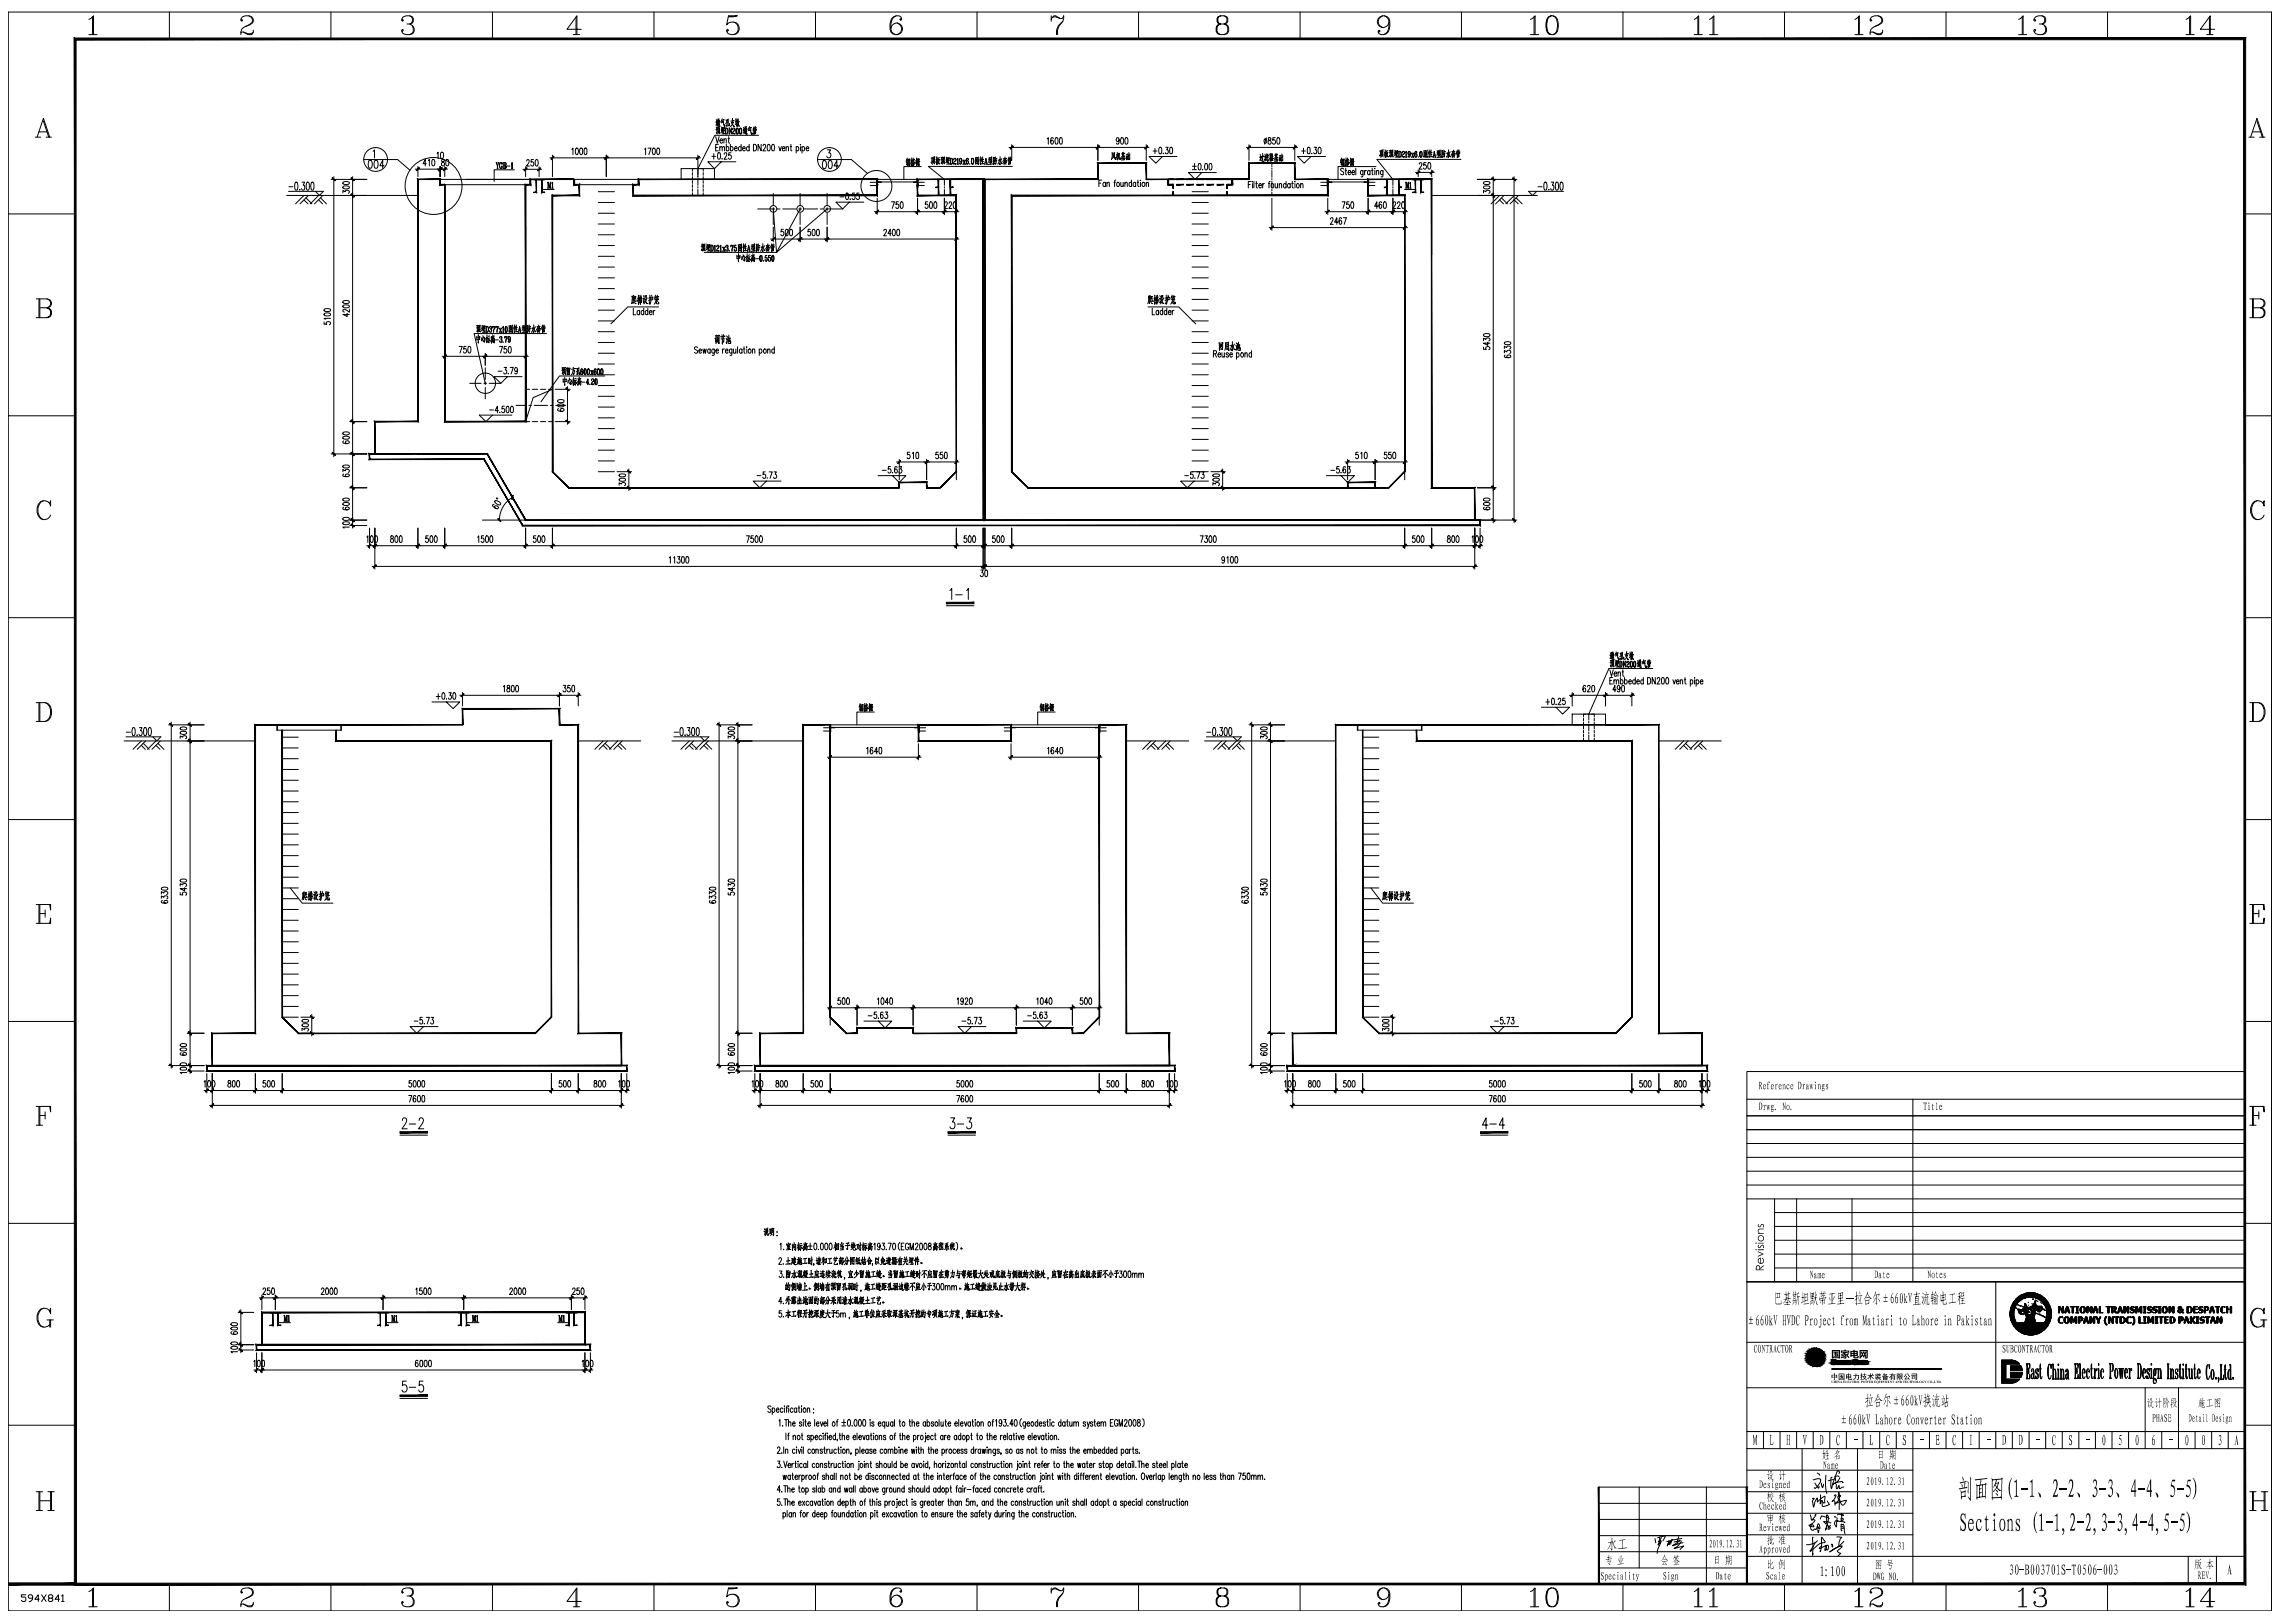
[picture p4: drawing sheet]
<svg xmlns="http://www.w3.org/2000/svg" width="847mm" height="603mm" viewBox="0 0 847 603" stroke-linecap="round" stroke-linejoin="round" font-family="sans-serif">
<!-- layer: 0 -->
<g fill="none" stroke="#000" stroke-width=".37">
<path d="M3 4.5h840.9v593.9h-840.9zM3 4.5v593.9M33 7.2l1.7-1.3v7M33 12.9h3.1M34.4 6.3v6.6M62.9 4.5v9.9M89.8 7.2l.3 .4-.3 .3-.3-.3a2.47 2.47 0 0 1 2.2-1.8 2.47 2.47 0 0 1 2.4 1.4l-.3 1.3-1 .7a3.4 3.4 0 0 0-3.3 3.7M92.5 5.9a1.73 1.73 0 0 1 1 2.6l-2.4 1.4M94.1 11.9l-1 .6h-1l-1.7-.6h-.6l-.3 .3M94.1 11.2v.7l-.6 1h-1.4l-1.7-1M122.9 4.5v9.9M149.5 7.2l.4 .4-.4 .3-.3-.3 .3-1a3.1 3.1 0 0 1 3.7-.3l.3 .6v1l-.3 .6-1 .4h-1"/>
<path d="M152.2 5.9l1 1v1l-1 1a1.99 1.99 0 0 1 1.7 2 1.99 1.99 0 0 1-1.7 2l-2.3-.4-.7-.9 .3-.7 .4 .3-.4 .4M153.2 9.6a2.1 2.1 0 0 1-1 3.3M182.9 4.5v9.9M213 12.9h2.3M214 6.6v6.3M216 10.9h-5.4l3.7-5v7M243 4.5v9.9M270.6 6.3h1.7l1.6-.4h-3.3l-.7 3.3a2.52 2.52 0 0 1 3.9-.5 2.52 2.52 0 0 1-.2 3.8 2.62 2.62 0 0 1-3.7-.9l.4-.7 .3 .3-.3 .4M272.6 8.2a2.44 2.44 0 0 1 1.7 2.3 2.44 2.44 0 0 1-1.7 2.4M303 4.5v9.9M332.9 5.9a4.3 4.3 0 0 0-.9 6.6l.6 .4M333.3 8.5a2.24 2.24 0 0 1 1.7 2.2 2.24 2.24 0 0 1-1.7 2.2"/>
<path d="M334.6 6.9l-.3 .3 .3 .4 .4-.7a2.2 2.2 0 0 0-2.3-1 2.2 2.2 0 0 0-1.7 1.7 4.3 4.3 0 0 0 .6 4.9 2.26 2.26 0 0 0 3.6-1 2.26 2.26 0 0 0-2.3-3l-1.6 1.1-.3 1M363 4.5v9.9M390.5 7.2l1-1.3h.7l1.6 1h.7l.7-1-.4 2a5.6 5.6 0 0 0-1.9 5M390.5 5.9v2M390.8 6.6l1.4-.3 1.6 .6M394.8 7.9a5.2 5.2 0 0 0-2.3 5M423 4.5v9.9M453.5 5.9l-1.1 .4-.3 .6v1a2.35 2.35 0 0 0 4 0v-1a2.31 2.31 0 0 0-3.3-.6l-.4 .6v1l.4 .6 .7 .4M454.8 5.9l1 1v1l-1 1 1 .3a2.28 2.28 0 0 1 .3 3 2.81 2.81 0 0 1-4.3-.6v-1.3l.3-.7 1.4-.7-.7 .3a2.28 2.28 0 0 0-.4 3l1.1 .7M454.8 8.9l1 .7 .3 .7v1.3l-.3 .6-1 .7M483 4.5v9.9M513.7 5.9a2.28 2.28 0 0 0-1.7 2.2 2.28 2.28 0 0 0 1.7 2.2"/>
<path d="M514.4 5.9l.6 .4a4.1 4.1 0 0 1 .7 4.9l-.3 .7-1.4 1M516 8.2a2.2 2.2 0 0 1-2.5 2 2.2 2.2 0 0 1-1.8-2.6 2.2 2.2 0 0 1 2.7-1.7l1 .4a4.5 4.5 0 0 1 .3 5.6 2.64 2.64 0 0 1-3.4 .6l-.3-.6 .3-.7 .4 .4-.4 .3M542.9 4.5v9.9M568.6 7.2l1.7-1.3v7M568.6 12.9h3M569.9 6.3v6.6M576.3 5.9a3.2 3.2 0 0 0-2 4l.3 1.7a2.19 2.19 0 0 0 2 1.3 2.19 2.19 0 0 0 2-1.3 5.8 5.8 0 0 0-.7-5.3 1.85 1.85 0 0 0-3 .9 5.8 5.8 0 0 0 .7 5.3l.7 .4M577 5.9l.6 .4a5.3 5.3 0 0 1 0 6.2l-.6 .4M602.9 4.5v9.9M629.4 7.2l1.7-1.3v7M629.4 12.9h3M630.7 6.3v6.6"/>
<path d="M635.1 7.2l1.6-1.3v7M635.1 12.9h2.9M636.4 6.3v6.6M662.9 4.5v9.9M689.1 7.2l1.7-1.3v7M689.1 12.9h3M690.4 6.3v6.6M695.1 7.2l.3 .4-.3 .3-.3-.3a2.47 2.47 0 0 1 2.1-1.8 2.47 2.47 0 0 1 2.5 1.4l-.3 1.3-1 .7a3.5 3.5 0 0 0-3.3 3.7M697.7 5.9a1.73 1.73 0 0 1 1.1 2.6l-2.4 1.4M699.4 11.9l-1 .6h-1l-1.6-.6h-.7l-.3 .3M699.4 11.2v.7l-.6 1h-1.4l-1.6-1M722.9 4.5v9.9"/>
<path d="M749.9 7.2l.7-.3 1-1v7M749.9 12.9h3M751.3 6.3v6.6M756 7.2l.3 .4-.3 .3-.4-.7a2.57 2.57 0 0 1 4.4-.3v1l-.4 .6-1 .4h-1M758.6 5.9l.7 .4 .3 .6v1l-.3 .6-.7 .4a1.99 1.99 0 0 1 1.7 2 1.99 1.99 0 0 1-1.7 2l-2.3-.4-.7-.9 .4-.7 .3 .3-.3 .4M759.6 9.6a2.05 2.05 0 0 1-1 3.3M783 4.5v9.9M812.1 7.2l1.7-1.3v7M812.1 12.9h3M813.4 6.3v6.6M819.8 12.9h2.3M820.8 6.6v6.3"/>
<path d="M822.8 10.9h-5.4l3.7-5v7M843.9 4.5v593.9M13.1 51h2M13.8 51l2.3-7 2.4 7M14.5 49h3M16.1 45l2 6M17.1 51h2M265.9 45.4l.4-.2-.1 1.2M265.9 46.4l1.3 .6 .3-.2h-.5M266.1 44.4l.2 .5M266.1 47.3l.5-.2-.3 .7M266.2 47.6l.2 .4"/>
<path d="M266.3 48.1v1.4l-.2-.3 .2 .2M266.5 44.3l.6-.1-.2 .5-.2-.2 .3 .3M266.5 44.7v1.7v-.5M266.5 45l.8-.3-.1 1.7-.2-.2M266.6 48l-.7 .2M266.6 48l-.1 .4M266.8 47.7v1.4v-.2M266.8 47.8l.5-.1v1.3v-.3M266.9 44.9v1.5v-.4M267 47.3v.5M267 48.1v1l-.5 .6M267.1 49.1l.3 .6-.1-.3"/>
<path d="M267.1 45.3l-.5 .1M267.1 45.7l-.5 .1M267.3 47.2l-.6 .1M267.9 45.6l.9-.3 .1 1.1 .3 .6v-.6v.6M268 47.1l.1 1.9M268.3 44.1l-.6 1.2M268.3 48.8l-.5 .5M268.3 48.1l-.5 .2M268.4 47.3v1.4l.6-.2 .1-1.2-.7 .2M268.7 45l-.5 .1M268.7 47.5v2.2M268.8 44.5h.2l-.9 .2"/>
<path d="M268.9 47.9l-.4 .1M269 49.6h.2l-1 .1M269 49l-.6 .2M269.4 47.6a1.2 1.2 0 0 1 1.1 .7 1.2 1.2 0 0 1-.3 1.4h-.8M269.6 47.6v2.1M269.6 44.6l.7-.1-.3 .6-.1-.2M270 45.1l.1 1.8-.3-.4 .3 .3M270 47.6a1.65 1.65 0 0 1 0 2.1M270.4 45.3l-.8 .6M270.5 44.2v2.3l.5 .2v-.7v.7M270.8 47.6h.2l.8 2M270.8 49.7h.3"/>
<path d="M271 47.6v2.1M271.6 47.6h.4M271.7 45.5l.8-.1-1.2 1.6M271.8 45.7l.7 1.2h.3l-.4-.1M271.8 47.6v2.1l-.8-1.9M272.1 44.1v1.3M272.2 48v.2a.46 .46 0 0 1 .4-.6 .46 .46 0 0 1 .5 .6l-.9 .9v.6M272.4 49.4l.3 .3 .4-.3-.2 .3-.7-.1M272.6 44.8l-1.1 .2M272.7 47.6l.3 .6-.5 .6M273.4 44.2v1.8M273.6 45.9l-.5 .4"/>
<path d="M273.6 45.7l.5-.1-.3 .2v1.2l-.2-.4M273.6 45.1l-.5 .2M273.7 44.9v.5l.4-.5-.4 .1M273.7 44.1l.2 .4M273.8 47.6a1.51 1.51 0 0 0 .1 2.1 1.51 1.51 0 0 0-.1-2.1l-.3 .9 .3 1.2M274.1 47.7l.2 1.1-.4 .9M274.1 46l-.5 .3M274.1 45.7l.3 1.1h.3l-.3-.3M274.1 44.5l-.5 .2M274.3 44.2l-.2 1.6M274.4 45.3l-.5 1.7M274.5 45.1l-.3 .1"/>
<path d="M275 47.6l-.3 .9 .3 1.2a1.39 1.39 0 0 0 0-2.1l-.2 .9 .2 1.2M275.3 47.7l.2 1.1-.4 .9M276 49.4l1.3 .5 .3-.2h-.4M276 48.3l.5-.1-.2 1.2M276.2 47.3l.2 .5M276.6 47.2l.7-.1-.3 .6-.1-.2 .2 .2M276.6 47.7l.1 1.6v-.4M276.7 47.9l.7-.1-.1 1.6-.1-.3M277 47.8v1.6v-.5M277.2 48.2l-.4 .1M277.2 48.6l-.4 .1M278.1 48.5l.9-.2v1.1l.4 .5-.1-.6v.6"/>
<path d="M278.4 47l-.6 1.2M278.8 47.9l-.5 .1M279 47.5l.1-.1-.9 .3M279.9 48.1l-.1 .6M279.9 48.3l1.2-.3-.2 .5M280.1 47.6l.1 .4M280.1 48.4v1.5v-.3M280.1 49.3l.7-.2-.1 .5-.6 .1M280.2 47.1l-.5 .9M280.2 48.5l.5-.1v.5h-.6M280.4 47.5l-.4 .1M280.7 47l-.3 1.2"/>
<path d="M280.7 47.6v.3M281.1 47.5l-.6 .1M336.9 59.8v1.4l.3-.5M337 58.7l-.4 1.3M337.2 59.2l-.3 .1M337.2 59.7l-.4 .1M337.3 59v2.5v-.4M337.4 59.3l.7-.2-.2 2.4-.1-.4 .2 .3M337.4 59.6l.4 1.3M337.8 59.5l-.4 1.4M338.7 58.6v3v-.5M338.7 59.8l.3 .3"/>
<path d="M338.7 59.6l-.4 1.3M339 59.5l-.6 .2M339.2 59.3l.5-.2-.9 1.6M339.2 59.5l.8 1-.3-.1M339.3 58.7l-.3 1.1M340.5 58.7v2.8v-.3M340.5 59.7l-.3 1M340.6 59.7l.1 .4M340.7 59.5l-.5 .2M340.8 59l-.1 2.4M340.9 59.2l.2-.1-.2 1.9M341.2 59l-.1 2.4"/>
<path d="M341.3 59.1h.2l-.1 2.3-.2-.2 .2 .2M346.1 58.7v1.9l-.2-.4 .2 .3M346.5 58.6l-.6 .1M346.5 58.9l.1 1.3v-.4M346.6 59l.6-.2-.1 1.4v-.3M346.8 58.4v.6M346.8 59.3l-.1 1.3-.4 .5M347.2 58.3h.1l-.8 .1M348 58.3v2.7v-.4M348 59.3l-.4 1.1M348 59.4l.2 .4M348.2 59.1l-.5 .1"/>
<path d="M348.4 58.6l-.3 2.4M348.5 59.4l.5-.1-.8 1.8M348.5 59.7l.4 1.2h.3l-.3-.2M349 58.5l-.6 .3M349.4 59.4l.7-.1v.3M349.6 58.5l.5-.1-.3 .6M349.8 58.8l.1 1.9-.3-.2 .3 .2M350.5 58.4v.6M350.5 59.3l-.1 1.3-.3 .4M350.8 60v.2v-1.2h-.5v1.3v-.2M350.8 58.4l-.6 .1M351.6 58.4v1.8"/>
<path d="M351.8 59.3l-.5 .2M351.9 58.6l.1 1.4 .6-.3 .1-1.1-.8 .2M352.2 58.8v2.1M352.4 59.1l-.4 .2M352.9 58.8a1.16 1.16 0 0 1 1.1 .8 1.16 1.16 0 0 1-.3 1.3l-.8 .1M353.1 58.8v2.2M353.2 58.8v2.2M353.5 58.8a1.65 1.65 0 0 1 0 2.2M354.3 59.2v.1a.47 .47 0 0 1 .5-.5 .47 .47 0 0 1 .4 .7l-.9 .9v.6M354.8 58.8l.3 .7-.5 .5M355.5 59.2l.4-.4v2.2M355.8 58.9v2.1"/>
<path d="M356.8 58.8l-.3 .7 .3 .7M356.9 58.8l.4 .7-.3 1.4M357.3 59.5l-.4 .7a.65 .65 0 0 1-.5-.8 .65 .65 0 0 1 .7-.5 1.34 1.34 0 0 1-.4 2.1l-.1-.5v.2M357.7 59.5h.4M357.8 59.5l.8 1.5M358.3 59.5h.4M358.6 59.5l-.8 1.5M359.3 58.8a2.1 2.1 0 0 0 0 2.2M359.5 59.7l.2 .7-.3 .6M359.7 59.1v.2l-.2-.5a1.35 1.35 0 0 0-.2 2.2 .64 .64 0 0 0 .5-.7 .64 .64 0 0 0-.6-.6l-.2 .6M361.3 58.8a1.51 1.51 0 0 0 .1 2.2 1.49 1.49 0 0 0-.1-2.2l-.4 .9 .4 1.3M361.5 58.9l.2 1.1-.3 1"/>
<path d="M362.4 58.6l.1 2.4-.1-.4M362.4 58.7l.7-.3-.1 2.5-.2-.2 .2 .1M362.6 59.1l.2 1.1M362.8 59l-.3 1.4M363.3 58.9v1.3v-.4M363.5 58.3v2.8l-.2-.4 .3 .2M364.1 59.1l-.1 .7M364.3 58.2v2.9v-.4M364.4 58.9l.2 .2M364.7 58.7l-.1 1.2M365.1 58.3l-.1 2.5M365.2 59.3l.2-.1-.7 .1"/>
<path d="M365.4 60h-.7M366.3 59.1l.4 1.9-.4-2.2-.5 2.2M367.5 58.7v1.1l-.3 .5M367.8 58.6v1.4M367.9 59.8v1.2M368 58.6l-.7 .1M368.1 59.2l-.9 .2M368.2 58.6v1M368.4 58.3v1.9l-.2-.4 .2 .3M369.1 58.4v2.7v-.6M369.1 58.6h.3l-.1 1.4-.2-.2 .2 .2M369.8 58.3l.1 .5"/>
<path d="M369.8 59.7l.4-.1-.3 1.3-.2-.3 .3 .2M369.8 59.1l-.5 2M370.1 59h.3l-1 .1M370.8 59.5l.6-.1-.8 1.6M371.5 58.2v3l-.3-.4 .3 .3M371.5 59.2l.6 1.6h.3l-.3-.1M372.1 59l-.4 .7M373.1 59.3v1.1M373.4 58.3l-.9 1.7M373.4 58.9l.4 .9h.3l-.3-.2M373.5 59.3l-.4 .1M373.5 59.7h-.4"/>
<path d="M373.6 60h-.5M373.8 58.8h.2l-1.3 .2M374.6 59.3l-.1 .5M374.6 59.5l1.1-.2-.1 .4M374.8 59.7v1.4v-.3M374.8 58.3l-.3 1M374.8 59.8l.6-.1v.4l-.6 .1M375 59.1l.1 .3M375.1 58.7l-.3 .1v.4M375.3 58.3l-.2 .8M375.3 58.8l.1 .3M375.8 58.7l-.6 .1"/>
<path d="M413.1 56.7l.1 1.4-.3 1.2M413.2 56.9l.8-.1v1.6l.4 .9v-.7v.6M413.4 57.4l.4 1.2M413.8 57.2l-.6 1.7M415 56.6v2.7v-.3M415 57.8l.3 .3M415 57.7l-.3 1M415.4 57.4l-.7 .1M415.5 56.9v1.8l-.3 .7M415.5 57.1h.4l-.1 1.7 .4 .3v-.4l-.1 .4M417 56.6l.1 1.5-.7 1M417.1 57.4h.2"/>
<path d="M417.2 58.4v.9M417.3 57.7l-.2 .1M417.4 58.1l.6 .9-.2-.2M417.4 58.8l-.5 .1M417.4 56.5v1.6M417.6 59.3l-1 .2M417.7 57.1l-1.1 .1M417.8 58h.2l-1.4 .3M418.6 58.1v1.2v-.3h.3v-.8l-.3 .1M418.7 57.3l-.4 1.3M419 57.2l-.5 .2M419 58.4l.1 .9h.6v-.9"/>
<path d="M419.1 57.2v.9l.6-.2M419.4 56.7v2.5M419.7 57.2v.9M467.9 58.4l.5-.1-.2 1.2M467.9 59.5l1.3 .5 .3-.2h-.6M468.1 57.3l.2 .4M468.7 58.4l.1 .4v-.3M469.1 57v2.5l-.3-.3M469.3 58.1l.2-.1-1 .1M469.7 58l.2 .4M469.9 57.2l.1 .5M470.2 58.1l-.4 1.4-.1-.2"/>
<path d="M470.3 57.6l-.4 2.3M470.3 57.9l.9-.3-.2 .4M470.3 59.1v.6M470.5 59l.4 .8 .1-.3v.4M470.7 58v.6h.4v-.3M470.7 58.9l.1 .3M470.7 57.1v.7M471 58.1l-.6 .3M471 59.1l.2 .4M471 57.3l-.3 .2M471.8 57.2l.1 .9 .3-.3-.1-.6-.3 .2M471.8 58.9l.1 .9 .3-.3v-.6l-.4 .1"/>
<path d="M472.2 58l-.7 1.1M472.3 58.8l.1 1 .4-.2v-.6h-.4M472.4 57.1v.8l.4-.2v-.5l-.4 .1M472.4 58.4l.7 .5-.3-.1M472.5 58l.2 .1M472.8 58.3h.1l-1.2 .2M473.8 57.1l.1 1.5-.6 1M474.1 58.9v.9M474.2 57.9h-.3M474.2 58.2l-.3 .1M474.2 58.6l.7 .9-.3-.2M474.2 59.3l-.4 .1"/>
<path d="M474.3 57.1v1.4M474.5 59.8l-1 .1M474.5 57.5l-1 .1M474.6 58.5h.2l-1.4 .2M475.4 58.6v1.2v-.3l.3-.1v-.7l-.3 .1M475.6 57.8l-.4 1.3M475.8 57.7l-.5 .1M475.9 57.7v.9l.6-.2M475.9 58.9v.9h.6l.1-.9M476.2 57.2v2.5M476.5 57.7v.8M498.3 59.8l-.1 1.4 .3-.5"/>
<path d="M498.3 58.7l-.3 1.3M498.5 59.7l-.4 .1M498.5 59.2l-.3 .1M498.6 59v2.5v-.4M498.7 59.3l.7-.3-.1 2.5-.3-.4 .3 .3M498.7 59.6l.4 1.3M499.1 59.5l-.4 1.4M500.1 58.6l-.1 3v-.5M500.1 59.8l.2 .3M500.1 59.6l-.5 1.3M500.3 59.5l-.6 .2M500.5 59.3l.5-.1-.9 1.5"/>
<path d="M500.5 59.5l.8 1-.3-.1M500.6 58.7l-.3 1.1M501.8 58.7v2.8v-.3M502 59.5l-.5 .2M502.2 59l-.2 2.4M502.2 59.2l.2-.1-.2 1.9M502.5 59l-.2 2.4M502.6 59.1h.3l-.1 2.3-.2-.2 .2 .2M512.8 56.1v1.9l-.3-.4 .3 .3M513.1 56l-.6 .1M513.1 56.3v1.3v-.4M513.1 56.4h.7l-.1 1.3v-.4"/>
<path d="M513.5 55.8l-.2 .6M513.5 56.7l-.1 .9-.4 .8M513.5 57.7l.3 .6M513.7 55.7h.2l-.8 .1M514.5 55.7l.1 2.7v-.4M514.6 56.8l.3 .4M514.6 56.7l-.4 1M514.9 56.5l-.6 .2M514.9 56l-.2 2.4M515.1 56.8l.5-.3-.8 2M515.1 57.1l.5 1.2h.2l-.3-.2M515.6 55.9l-.6 .3"/>
<path d="M516.1 55.9l.6-.1-.3 .6M516.3 56.2l.2 .4M516.4 56.7v1.4l-.1-.2 .1 .2M516.7 56.7l-.6 .1M516.8 56.6l-.2 .4M516.9 56.4v1.3v-.2M516.9 56.5l.6-.1-.1 1.2v-.2M517.1 55.9v.5M517.1 56.7v1l-.5 .7M517.1 57.7l.4 .6-.1-.2M517.5 55.8l-.7 .1M518.2 55.8v1.8"/>
<path d="M518.4 57.4l-.6 .5M518.4 56.7l-.4 .2M518.5 56v1.4l.7-.3v-1.1l-.7 .2M518.9 56.2v2.1M519 56.5l-.3 .2M519.2 58.3h.2l-1.1 .1M519.2 57.6l-.7 .2M519.5 56.2a1.16 1.16 0 0 1 1.1 .7 1.16 1.16 0 0 1-.3 1.4l-.8 .1M519.7 56.2v2.2M520.1 56.2a1.65 1.65 0 0 1 0 2.2M521 56.6v.3a.46 .46 0 0 1 .4-.7 .46 .46 0 0 1 .4 .7l-.8 .8-.1 .7M521.1 58.1l.3 .3 .4-.3-.9 .1"/>
<path d="M521.5 56.2l.2 .7-.5 .5M522.1 56.6l.3-.4v2.2M522.1 58.4h.6M522.4 56.4v2M523.4 56.2l-.3 .7 .3 .7M523.6 56.2l.3 .7-.3 1.4M523.9 56.9l-.4 .7a.62 .62 0 0 1-.4-.8 .62 .62 0 0 1 .6-.4 1.3 1.3 0 0 1-.4 2l-.1-.5v.2M524.3 58.4h.3M524.3 56.9h.3M524.4 56.9l.7 1.5M524.9 58.4h.4M524.9 56.9h.4"/>
<path d="M525.1 56.9l-.7 1.5M526 56.2a1.81 1.81 0 0 0-.1 2.2M526.2 57.2l.2 .5-.4 .7M526.3 56.5v.2l-.1-.5a1.3 1.3 0 0 0-.2 2.2 .63 .63 0 0 0 .4-.7 .63 .63 0 0 0-.6-.5l-.2 .5M526.9 58.3v.1M527.8 56.2a1.51 1.51 0 0 0 .1 2.2 1.51 1.51 0 0 0-.1-2.2l-.3 1 .3 1.2M528.1 56.4l.2 1-.4 1M529 56v2.4v-.4M529 56.1l.7-.2v2.4l-.2-.2 .2 .1M529.1 56.5l.4 1.1M529.5 56.4l-.4 1.3M529.9 56.3v1.3v-.4"/>
<path d="M530.2 55.7v2.7l-.2-.3 .2 .2M530.7 56.5v.7M530.9 55.7v2.8v-.4M530.9 56.3l.3 .2M531.4 56.1l-.3 1.2M531.6 55.7v2.5M531.8 56.7h.2h-.7M531.9 57.4l-.6 .1M532 58.2l-.9 .1M532.3 58.4h.4M532.4 58.4l.4-2.2 .5 2.2M532.6 57.7h.5"/>
<path d="M532.8 56.5l.4 1.9M533 58.4h.4M534.1 56.1v.9l-.4 .7M534.4 56v1.4M534.5 57.2v1.2M534.7 56l-.9 .1M534.7 56.6l-.9 .2M534.8 56v1M535 55.7l.1 1.9-.4-.4 .4 .4M535 57.7l-.9 .2M535.2 58.3l-1.4 .2M535.6 55.8l.1 2.7v-.6"/>
<path d="M535.7 56.1l.4-.1-.2 1.4-.2-.2 .2 .2M536.3 57.1l.5-.2-.3 1.4-.2-.3 .2 .2M536.4 55.7l.1 .5M536.4 56.5l-.6 2M536.7 56.4h.3l-1 .1M537.3 56.9l.7-.2-.7 1.7M538.1 55.7v2.9l-.3-.4 .3 .3M538.2 56.7l.5 1.5h.3l-.3-.1M538.6 57.9l.1 .2M538.7 56.4l-.4 .7M539.7 56.7v1M539.8 57.9l-.4 .5 .8-.2"/>
<path d="M540 55.7l-.9 1.8M540.1 56.3l.3 .9h.3l-.3-.2M540.1 57.9l.2 .5M540.1 56.7l-.4 .1M540.1 57.1h-.4M540.2 57.4h-.5M540.4 56.3l-1.1 .1M540.4 57.7l-1.2 .1M541.1 56.7v.6M541.1 56.9l1.2-.2-.1 .4M541.4 55.7l-.4 1M541.4 57.1v1.4v-.3"/>
<path d="M541.4 57.2l.6-.1v.4l-.6 .1M541.4 57.9l.6-.2v.6h-.6M541.7 56.5v.3M541.7 56.1l-.3 .1 .1 .4M542 55.7l-.3 .8M542 56.2v.3M542.4 56.1l-.6 .1M835.5 51h1.9M836.1 51l2.4-7 2.3 7M836.8 49h3M838.5 45l2 6M839.5 51h1.9"/>
<path d="M3 79.5h.1M3 79.5h24.9M106.5 72.6h48.8M112.9 74.3l1.5 1.4M112.9 72.6l-3.1 3.1M113.7 73.5l2.2 2.2M114.6 72.6l-3.2 3.1M118.4 72.6l-3.1 3.1M118.4 74.3l1.4 1.4M119.1 73.5l2.2 2.2M120 72.6l-3.2 3.1M155.3 66.6h8.1v2h33.6v-2h8.2"/>
<path d="M163.6 68.6v-2h33.3v2M165.2 68.6v88h30.1M184.3 60.4h.4M184.4 60.4l.4 2.2M184.7 62.6h.3M185 60.4h.4M185.3 60.4l-.5 1.2M186 60.4a1.65 1.65 0 0 0 0 2.2M186.2 61.8h.5M186.4 60.7l.1 .4v-.7l-.1 .3-.3-.3a1.27 1.27 0 0 0 0 2.2l.3-.3M186.4 61.8v.8M186.5 61.8v.8"/>
<path d="M187 60.4l1 .2v.5l-.3 .3M187 62.6l.9-.1 .1-.6-.3-.5 .3 .5-.3 .7M187.2 60.4v2.2M187.7 60.4l.2 .8-.6 .2M188.3 61.7h1.2M190 62.6h.5M190.2 60.5v2.1v-2.2l-.2 .5M203.4 67.7h.2l.4 1.9M203.4 69.9h.4M204.3 69.9h.4M204.7 67.7h-.2v2.2v-2.2l-.5 2.2-.4-2.2v2.2M205 69.9h.5"/>
<path d="M205.2 67.8l.1 2.1v-2.2l-.3 .5M213.2 66.6v2h24v-2h80.2M213.5 68.6v-2h23.5v2M215.3 68.6v4h-10.1M222.3 79.2h6M222.3 75.2h6M222.3 71.2h6M235.3 68.6v4M253 62.6h12.4v4h-12.4zM257.2 71.6v1h1.1M257.2 64.1v1M257.2 65.6v1"/>
<path d="M257.2 67.1v1M257.2 68.6v1M257.2 70.1v1M258.3 62.6h-1.1v1M258.8 72.6h1M258.8 62.6h1M260.3 62.6h.9v1M261.2 71.6v1h-.9M261.2 64.1v1M261.2 65.6v1M261.2 67.1v1M261.2 68.6v1"/>
<path d="M261.2 70.1v1M337.2 60.2l-.5 .2M339.1 60.5l.1 1.1v-.3l.4-.1v-.7l-.4 .2M341.6 60l-.9 .2M346.9 60.3l.3 .6M350.6 60.3l.3 .6-.1-.2M351.8 60l-.5 .5M352.6 60.9h.1l-1 .1M352.6 60.2l-.7 .2M354.5 60.7l.3 .3 .4-.3-.9 .1M355.5 61h.6M357.7 61h.4"/>
<path d="M358.3 61h.4M360.3 60.9l-.1 .1M365.4 60.8l-.9 .1M365.7 61h.4M366 60.4h.5M366.5 61h.3M368.4 60.4l-.9 .1M368.6 60.9l-1.4 .2M372 60.5l.1 .2M373.2 60.5l-.3 .5 .7-.2M373.4 60.5l.4 .6M373.8 60.2h.2l-1.3 .2"/>
<path d="M374.8 60.5l.7-.1-.1 .5h-.6M433.8 66.6v2M434.1 68.6v-2h23.5v2M442.8 79.2h6.1M442.8 75.2h6.1M442.8 71.2h6.1M457.8 66.6v2M498.5 60.2l-.5 .2M500.4 60.5l.1 1.1-.1-.3 .5-.1 .1-.7-.6 .2M502 60.1l-.2-.4-.3 1M502.9 60l-.9 .2M514.4 72.6h7.4v102.6"/>
<path d="M522.2 67.7h.2l.4 1.9M522.2 69.9h.3M522.4 69.9v-2.2l.4 2.2 .4-2.2v2.2M523 69.9h.4M523.2 67.7h.2M523.2 67.7v2.2M523.7 68.2l.3-.5v2.2M523.7 69.9h.6M523.9 67.8v2.1M531.9 72.6h39.2M531.9 66.6v28M557.1 74.3l1.4 1.4"/>
<path d="M557.1 72.6l-3.1 3.1M557.8 73.5l2.2 2.2M558.7 72.6l-3.1 3.1M562.5 72.6l-3.1 3.1M562.5 74.3l1.5 1.4M563.2 73.5l2.3 2.2M564.1 72.6l-3.1 3.1M833.9 79.5h10M843.9 79.5h.1M222.3 83.2h6M222.3 87.2h6M222.3 91.2h6"/>
<path d="M222.3 95.2h6M222.3 99.2h6M260.6 90.8l.5-.2-.2 .7M260.7 91.2l.2 1.8M261.1 91.6l-.6 .1M261.2 91.5l-.2 .3M261.3 91.2v1.3v-.1M261.3 91.3h.6l-.1 1.2v-.2M261.5 90.8v.5M261.6 91.6l-.1 .9-.5 .8M261.6 92.6l.3 .6-.1-.3M261.9 90.7l-.7 .1"/>
<path d="M262.6 90.6v1.9M262.8 92.4l-.5 .4M262.8 91.6l-.4 .2M263 90.8v1.5l.6-.3 .1-1.1-.7 .2M263.3 91v2.2M263.5 91.5h-.4M263.6 93.2l.2-.1-1.1 .2M263.6 92.5l-.7 .2M263.9 91.1a1.22 1.22 0 0 1 1.1 .8 1.22 1.22 0 0 1-.3 1.3l-.8 .1M264.1 91.1v2.2M264.5 91.1a1.73 1.73 0 0 1 0 2.2M265.3 91.5l.3-.4v2.2"/>
<path d="M265.3 93.3h.6M265.6 91.2v2.1M266.3 91.5v.2a.44 .44 0 0 1 .4-.6 .44 .44 0 0 1 .4 .6l-.8 1v.6M266.4 93l.3 .3 .4-.3-.8 .1M266.8 91.1l.2 .6-.4 .7M267.5 93.3h.5M267.7 91.2l.1 2.1v-2.2l-.3 .4M268.4 93.3h.4M268.4 91.8h.4M268.5 91.8l.7 1.5M268.6 91.8l.8 1.5h-.4M269 91.8h.3l-.8 1.5"/>
<path d="M269.7 91.5v.2a.42 .42 0 0 1 .2-.6 .42 .42 0 0 1 .5 .3v.5l-.4 .1M270.2 91.1l.2 .3-.2 .6a.61 .61 0 0 1 .3 .8 .61 .61 0 0 1-.8 .4v-.5v.2M270.4 92.2l-.1 1M271 93.2l-.1 .1M271.5 91.5l.2-.4 .4 .3 .3-.3-.4 2.2 .3-1.6M271.5 91.1v.6M271.6 91.3l.5 .1M272.9 91.2l.6-.1h-.6l-.2 1.1 .2-.3a.65 .65 0 0 1 .7 .6 .65 .65 0 0 1-.7 .7l-.1-.5v.2M273.2 91.8l.4 .7-.4 .8M273.7 94.8l.1 1.4M273.7 95.2l1.3-.2-.1 .8-1.1 .2M274.3 90.9v2.4v-.4"/>
<path d="M274.3 91l.7-.2v2.4l-.2-.2 .2 .1M274.3 94.3v2.9v-.3M274.4 91.4l.4 1.1M274.8 91.3l-.4 1.4M275.2 91.2v1.2v-.3M275.5 90.6v2.8l-.2-.4 .2 .2M275.6 95.3l-.1 1.2M275.8 95.3l.1 .5a.91 .91 0 0 0 .8 1.1l-.2-.9 .2 .9M276 91.4v.6M276 94.6l.2 .8v-.3M276.2 90.5v2.9v-.4M276.2 91.2l.2 .3"/>
<path d="M276.5 95.1l.4 .7-.1-.2M276.7 91l-.3 1.2M276.9 90.6v2.5M277.1 91.5l-.5 .2M277.2 93.1h.2h-1M277.2 92.2l-.6 .2M277.6 94.3l-.1 2.9 .1-.5M277.6 95.3l-.5 1.2M277.6 95.6l.2 .2M277.6 93.3h.3M277.8 92.7h.6M277.9 95.2l-.7 .1"/>
<path d="M278.1 95.9l-.4 .8M278.1 91.4l.5 1.9-.5-2.2-.4 2.2M278.3 95.5v1.7l-.3-.4 .3 .3M278.3 93.3h.4M278.4 96l.4 .7-.2-.3M278.6 94.6l-.6 .2M278.8 95.3l-.9 .2M279.1 95.8l.1 1.4v-.2M279.2 96l1.2-.2-.2 1.4-.2-.3M279.4 91v.9l-.4 .7M279.4 95l.1 .8 .6-.3v-.5l-.6 .2M279.5 96.2v.7l.5-.2v-.5l-.5 .1"/>
<path d="M279.7 94.3l.1 .3M279.7 90.9v1.4M279.8 92.1v1.2M279.9 90.9l-.8 .1M280 91.5l-1 .2M280 90.9v1M280.2 90.5l.2 2-.4-.4 .4 .3M280.3 92.6l-.9 .2M280.4 94.7l-1.3 .2M280.5 93.1l-1.4 .3M280.7 96.1h1.1M280.9 90.6l.1 2.8v-.6"/>
<path d="M281 91l.3-.2-.1 1.5-.1-.2 .1 .1M281.6 92l.5-.2-.4 1.4-.1-.3 .2 .2M281.7 90.6v.6M281.7 91.5l-.6 1.9M282 91.3h.3l-1 .1M282.6 91.8l.7-.2-.8 1.7M282.6 94.9a1.51 1.51 0 0 0 .2 2.2 1.49 1.49 0 0 0-.2-2.2l-.3 .9 .3 1.3M282.9 95l.2 1.1-.3 1M283.4 90.5v2.9l-.3-.3 .3 .3M283.4 91.5l.6 1.6h.2l-.4-.3M283.7 96.9l-.1 .2M284 91.3l-.4 .7"/>
<path d="M284.4 94.9l-.2 1 .2-.2a.61 .61 0 0 1 .7 .6 .61 .61 0 0 1-.7 .6l-.1-.5v.2M284.4 94.9h.5zM284.7 95.6l.3 .6-.3 .9M285 91.6v1.1M285.1 92.7l-.4 .6 .8-.2M285.3 90.6l-.9 1.8M285.3 91.2l.6 .9-.2-.3M285.4 92.9l.2 .5M285.4 91.6l-.4 .1M285.4 91.9l-.4 .1M285.5 92.2l-.5 .2M285.6 94.9l-.2 1 .2-.2a.62 .62 0 0 1 .7 .6 .62 .62 0 0 1-.7 .6l-.1-.5v.2"/>
<path d="M285.6 94.9h.6zM285.7 91.2h-1.1M285.7 92.5l-1.2 .2M285.9 95.6l.4 .6-.4 .9M286.4 91.6v.6M286.4 91.8l1.2-.2-.1 .4M286.7 90.6l-.4 1M286.7 92v1.4v-.3M286.7 92.1l.6-.1v.4h-.6M286.7 92.8l.6-.2v.5l-.6 .1M287 91l-.4 .1 .1 .4M287 91.3v.4"/>
<path d="M287.1 94.9a1.51 1.51 0 0 0 .1 2.2 1.66 1.66 0 0 0-.1-2.2l-.3 .9 .3 1.3M287.3 90.6l-.3 .8M287.3 91.1v.4M287.3 95l.2 1.1-.3 1M287.7 91l-.6 .1M442.8 83.2h6.1M442.8 87.2h6.1M442.8 91.2h6.1M442.8 95.2h6.1M442.8 99.2h6.1M13.5 111h4l1 .3a1.67 1.67 0 0 1 0 2.7l-1 .3M13.5 118h4l1-.3a1.89 1.89 0 0 0 .6-2 1.89 1.89 0 0 0-1.6-1.4 1.91 1.91 0 0 1 1.4 1.9 1.91 1.91 0 0 1-1.4 1.8"/>
<path d="M14.5 111v7M14.8 111v7M17.5 111a1.68 1.68 0 0 1 1.3 1.7 1.68 1.68 0 0 1-1.3 1.6h-2.7M222.3 103.2h6M222.3 107.2h6M222.3 111.2h6M222.3 115.2h6M222.3 119.2h6M244.7 114h-11.5l-6.3 6.3M426.5 114h11.4l6.3 6.3M442.8 103.2h6.1M442.8 107.2h6.1"/>
<path d="M442.8 111.2h6.1M442.8 115.2h6.1M442.8 119.2h6.1M835.8 111h4l1 .3a1.67 1.67 0 0 1 0 2.7l-1 .3M835.8 118h4l1-.3a1.89 1.89 0 0 0 .6-2 1.89 1.89 0 0 0-1.6-1.4 1.91 1.91 0 0 1 1.4 1.9 1.91 1.91 0 0 1-1.4 1.8M836.8 111v7M837.1 111v7M839.8 111a1.68 1.68 0 0 1 1.4 1.7 1.68 1.68 0 0 1-1.4 1.6h-2.7M177 120.9l.6-.1-.2 .6M177.1 125l.1 1.4M177.1 125.3l1.2-.2-.1 .9-1 .1M177.2 121.2l.2 .4"/>
<path d="M177.4 121.8v1.4l-.2-.3 .2 .2M177.6 121.7l-.6 .1M177.7 124.4v3v-.3M177.7 121.6l-.2 .4M177.8 121.4v1.3v-.2M177.8 121.5l.6-.1-.1 1.2v-.1M178 120.9v.5M178 121.8v.9l-.5 .8M178.1 122.7l.3 .6-.1-.2M178.3 120.9l-.6 .1M178.9 125.4l-.1 1.2M179.1 120.8v1.8"/>
<path d="M179.2 125.5l.3 1.3 .5 .2-.1-.9 .1 .9M179.3 121.8l-.5 .1M179.3 122.5l-.5 .5M179.4 121l.1 1.4 .6-.3v-1.1l-.6 .2M179.4 124.7l.2 .9v-.3M179.8 121.2l-.1 2.1M179.9 125.3l.3 .6-.1-.1M180 121.6l-.4 .1M180 123.3h.3l-1.1 .2M180.1 122.6l-.7 .2M180.4 121.2a1.2 1.2 0 0 1 1.2 .8 1.2 1.2 0 0 1-.4 1.3l-.8 .1M180.6 121.2v2.2"/>
<path d="M180.7 121.2v2.2M180.9 124.4l-.1 2.9 .1-.5M180.9 125.5l-.4 1.1M180.9 125.7l.3 .3M181 121.2a1.65 1.65 0 0 1 0 2.2M181.2 125.3l-.6 .1M181.4 126l-.3 .8M181.6 125.7v1.6l-.2-.3 .2 .3M181.8 126.1l.3 .7-.1-.3M181.9 121.7v.2l.2-.7 .4 .2v.7l-.3 .1M181.9 124.8l-.5 .1M182.1 125.5l-.9 .2"/>
<path d="M182.3 121.2l.2 .4-.2 .6a.6 .6 0 0 1 .4 .8 .6 .6 0 0 1-.8 .3v-.5v.2M182.5 122.4l-.1 .9M182.5 125.9l.1 1.5v-.2M182.6 126.1l1.2-.2-.2 1.5-.2-.3M182.8 125.2v.7l.7-.3-.1-.5-.6 .2M182.9 126.3v.7l.5-.2v-.5l-.5 .2M182.9 121.7l.2-.5 .5 .4 .2-.4-.4 2.2M182.9 121.2v.7M183 121.4l.6 .2M183 124.4l.1 .3M183.7 124.8l-1.2 .3M183.8 121.9l-.5 1.5"/>
<path d="M184 126.3h1.1M184.2 121.7l.2-.5 .4 .4 .2-.4-.3 2.2v-.8l.3-.7M184.2 121.2v.7M184.3 121.4l.5 .2M185.4 121.9h.4M185.4 123.4h.4M185.7 125.4v.2l.2-.6 .5 .1v.7l-.4 .1M186.1 121.9h.3M186.1 123.4h.3M186.2 125l.2 .3-.2 .6a.61 .61 0 0 1 .3 .8 .61 .61 0 0 1-.8 .4v-.5v.2M186.2 123.4l-.7-1.5 .8 1.5M186.3 121.9l-.8 1.5"/>
<path d="M186.4 126.1l-.1 1M186.7 121.7l.3-.5v2.2M186.7 123.4h.6M186.9 127.1v.1M186.9 121.4v2M187.5 125.4l.2-.4 .4 .3 .2-.3-.4 2.2M187.5 125v.6M187.6 125.2l.5 .1M188 121.2a1.66 1.66 0 0 0 .1 2.2 1.51 1.51 0 0 0-.1-2.2l-.3 1 .3 1.2M188.2 121.4l.2 1.1-.3 .9M188.3 125.6l-.5 1.6M189.1 121l.1 2.4v-.3"/>
<path d="M189.1 125l-.3 .6 .3 .7M189.2 121.1l.7-.1-.1 2.3-.2-.2 .2 .1M189.2 125l.3 .6-.2 1.5M189.3 121.6l.3 1M189.5 125.8l-.1 .5a.58 .58 0 0 1-.7-.6 .58 .58 0 0 1 .7-.6 1.3 1.3 0 0 1-.4 2.1l-.2-.6v.3M189.6 121.4l-.4 1.4M190.1 121.3v1.3v-.4M190.3 120.7v2.8l-.2-.3 .2 .1M190.9 121.6l-.1 .6M191.1 120.7v2.8v-.4M191.1 121.3l.2 .3M191.5 121.1l-.2 1.2"/>
<path d="M191.8 120.7v2.5M192 121.7h.2l-.7 .1M192.1 122.4l-.6 .1M192.2 123.2l-.9 .1M192.5 123.4h.3M192.6 123.4l.4-2.2 .4 2.2M192.7 122.8h.6M193 121.6l.4 1.8M193.2 123.4h.3M194.2 121.1v1l-.3 .6M194.6 121.1v1.4M194.6 122.3l.1 1.1"/>
<path d="M194.8 121l-.8 .1M194.8 121.6l-.9 .2M194.9 121.1v1M195.1 120.7l.1 1.9-.3-.4 .3 .4M195.1 122.8l-.9 .2M195.3 123.3l-1.4 .2M195.8 120.8v2.7v-.5M195.8 121.1h.4l-.1 1.4-.2-.3 .2 .2M196.5 122.1l.5-.1-.3 1.3-.2-.3 .2 .3M196.5 120.7l.2 .5M196.5 121.6l-.5 1.9M196.9 121.4h.2l-.9 .1"/>
<path d="M197.5 121.9l.6-.1-.7 1.7M198.2 120.7v2.9l-.2-.4 .2 .3M198.3 121.7l.5 1.5h.3l-.3-.3M198.9 121.4l-.5 .7M199.8 121.8v1M200 122.9l-.4 .5 .7-.2M200.2 120.7l-.9 1.8M200.2 121.3l.4 .9h.3l-.4-.2M200.2 123l.3 .5M200.3 121.8l-.5 .1M200.3 122.1h-.4M200.3 122.4l-.5 .1"/>
<path d="M200.5 121.3l-1 .1M200.5 122.7l-1.1 .1M201.4 121.8l-.2 .5M201.4 121.9l1.1-.2-.1 .4M201.5 121.2l.1 .4M201.5 122.1v1.4v-.3M201.5 123l.7-.2v.5h-.7M201.6 120.7l-.4 1M201.6 122.3l.6-.2-.1 .4-.6 .1M201.8 121.5l.1 .3M201.9 121.1l-.4 .1M202.1 120.7l-.2 .8"/>
<path d="M202.1 121.2l.1 .4M202.5 121.1l-.5 .1M208.7 136.7l.6-.1-.3 .6M208.9 137l.1 .4M209 137.5v1.4l-.1-.3 .1 .2M209.3 137.4l-.6 .2M209.4 137.4l-.2 .4M209.4 137.1l.1 1.4v-.2M209.5 137.3l.5-.2-.1 1.3v-.2M209.7 136.7l-.1 .5M209.7 137.5l-.1 1.1-.4 .6M209.7 138.5l.4 .6-.1-.3"/>
<path d="M210 136.6l-.6 .1M210.7 138v1.1l.7-.1h-.2M210.7 138.1l.9-.1-.1 1.2-.1-.2M211 136.6l-.4 .4v-.3v1.1l.4-.4-.1-.3M211 137.4l.1 .1M211.1 136.9l.7-.2-.3 1M211.1 138.1v.9M211.3 136.9l-.3 1.1M211.4 138.5h-.6M212.9 136.4l.1 .5M212.9 137.7l.6-.1-.3 1.6-.3-.4M213 137.1l-.3 1.4-.6 .8"/>
<path d="M213.6 136.9h.3l-1.6 .3M214.1 136.9l.7-.1-.3 .6-.1-.1M214.5 137.4v1.8l-.2-.4 .2 .4M214.9 137.6l-.9 .6M215 136.6v2.4h.5v-.6v.6M216.1 137a2.14 2.14 0 0 0-.1 2.2M216.3 138l.2 .5-.3 .7M216.4 137.3v.2l-.1-.5a1.39 1.39 0 0 0-.1 2.2 .63 .63 0 0 0 .3-.8 .63 .63 0 0 0-.6-.4l-.1 .5M217.3 137a1.49 1.49 0 0 0 .1 2.2 1.51 1.51 0 0 0-.1-2.2l-.3 1 .3 1.2M217.6 137.1l.1 1.2-.3 .9M218.6 137a1.58 1.58 0 0 0 0 2.2 1.6 1.6 0 0 0 0-2.2l-.4 1 .4 1.2M218.8 137.1l.1 1.2-.3 .9"/>
<path d="M219.4 137.7h.4M219.4 139.2h.4M220 137.7h.4M220 139.2h.4M220.2 139.2l-.7-1.5 .8 1.5M220.3 137.7l-.8 1.5M221.1 137a1.81 1.81 0 0 0-.1 2.2M221.3 138l.1 .8-.2 .4M221.4 137.3v.2l-.1-.5a1.3 1.3 0 0 0-.1 2.2 .65 .65 0 0 0 .3-.7 .65 .65 0 0 0-.6-.5l-.2 .5M222.3 137a1.49 1.49 0 0 0 .1 2.2 1.51 1.51 0 0 0-.1-2.2l-.4 1 .4 1.2M222.3 123.2h6M222.3 135.2h6"/>
<path d="M222.3 131.2h6M222.3 139.2h6M222.3 127.2h6M222.5 137.1l.2 1.2-.3 .9M223.5 137a1.49 1.49 0 0 0 .1 2.2 1.51 1.51 0 0 0-.1-2.2l-.3 1 .3 1.2M223.8 137.1l.2 1.2-.4 .9M442.8 123.2h6.1M442.8 135.2h6.1M442.8 131.2h6.1M442.8 139.2h6.1M442.8 127.2h6.1M3 154.5h.1"/>
<path d="M3 154.5h24.9M165.2 156.6h31.6M195.3 144.6h1.5M197.7 144.6h2.1M197.7 156.6h2.1M200.8 144.6h2M200.8 156.6h2M203.8 144.6h1.4M203.8 156.6h1.4M209.2 140.7v1.4M209.2 141.1l1.2-.2v.8l-1.2 .1M209.7 140.1l.1 3v-.3"/>
<path d="M211.1 141.2l-.2 1.1M211.3 141.2l.2 1.1 .7 .5-.2-1 .1 .9M211.5 140.4l.1 .9v-.3M212 140.9l.3 .7v-.2M213 140.2v2.9v-.5M213 141.2l-.4 1.1M213 141.4l.3 .3M213.3 141l-.6 .2M213.6 141.8l-.4 .7M213.7 141.4v1.6l-.3-.4 .3 .4M213.9 141.8l.3 .7-.1-.3M214.1 140.6l-.6 .1"/>
<path d="M214.2 141.2l-.8 .2M214.6 141.6l.1 1.5v-.3M214.6 141.9l1.2-.3-.1 1.5-.2-.3M214.9 140.9v.7l.6-.2v-.5l-.6 .1M214.9 142l.1 .7 .5-.2v-.5l-.5 .2M215.1 140.1l.2 .3M215.8 140.6l-1.2 .1M216.2 142h1M218.4 140.9v2M218.8 142.3h-1.1l.7-1.6v2.2M219.1 142.8v.1M219.8 141.1l-.1 .2a.49 .49 0 0 1 .7-.5 .49 .49 0 0 1 .1 .8l-.7 .7-.1 .6"/>
<path d="M219.9 142.6l.3 .3 .4-.3-.9 .1M220.3 140.7l.2 .6-.5 .7M221.4 140.7a1.51 1.51 0 0 0 .1 2.2 1.49 1.49 0 0 0-.1-2.2l-.4 .9 .4 1.3M221.6 140.8l.2 1.2-.3 .9M222.3 143.2h6M222.3 147.2h6M222.3 151.2h6M222.3 155.2h6M222.3 159.2h6M442.8 143.2h6.1M442.8 147.2h6.1M442.8 151.2h6.1"/>
<path d="M442.8 155.2h6.1M442.8 159.2h6.1M833.9 154.5h10M843.9 154.5h.1M222.3 163.2h6M222.3 167.2h6M222.3 171.2h6M222.3 175.2h6M442.8 163.2h6.1M442.8 167.2h6.1M442.8 171.2h6.1M442.8 175.2h6.1"/>
<path d="M16.1 186a3.9 3.9 0 0 0 0 7M18.5 187l.3 1v-2l-.3 1a2.62 2.62 0 0 0-3-.8 2.62 2.62 0 0 0-1.7 2.5 3.1 3.1 0 0 0 .7 3.3 3.1 3.1 0 0 0 3.3 .7l1-1.3M195.3 193.2h170M211.3 181.2h37.9M365.9 193.2h182M381.8 181.2h134.1M838.5 186a4 4 0 0 0 0 7M840.8 187l.3 1v-2l-.3 1a2.44 2.44 0 0 0-2.4-1 2.44 2.44 0 0 0-1.9 1.7 4.2 4.2 0 0 0 .9 5 2.54 2.54 0 0 0 3.7-1.3M3 229.5h.1M3 229.5h24.9M833.9 229.5h10M843.9 229.5h.1"/>
<path d="M598 243.4l.6-.1-.2 1.2M598 244.5l1.4 .5 .3-.2-.5 .1M598.2 242.5l.2 .4M598.2 245.3l.5-.1-.2 .6M598.4 245.6l.2 .4M598.6 246.2l-.1 1.4-.2-.3 .2 .2M598.7 242.3l.6-.1-.2 .6-.2-.2 .2 .3M598.7 242.8v1.6v-.4M598.7 243l.7-.2v1.7l-.2-.3M598.7 246.1l-.6 .1M598.8 246l-.1 .4M598.9 245.8v1.3v-.2"/>
<path d="M598.9 245.9l.6-.1-.1 1.2v-.2M599.1 243v1.5v-.4M599.1 245.3v.5M599.2 246.2l-.1 .9-.4 .7M599.2 247.1l.4 .6-.1-.2M599.2 243.4h-.4M599.3 243.7l-.5 .2M599.5 245.3h-.6M600.1 243.6l.9-.2v1.1l.4 .6v-.7v.6M600.3 245.2v1.8M600.5 242.2l-.6 1.2M600.5 246.9l-.6 .5"/>
<path d="M600.5 246.2l-.5 .1M600.6 245.4v1.4l.6-.3 .1-1-.7 .1M600.8 243l-.5 .2M600.9 245.6v2.1M601 242.6l.2-.1-.9 .3M601.1 246l-.4 .1M601.2 247.7h.2l-1.1 .1M601.2 247l-.7 .2M601.6 245.6a1.2 1.2 0 0 1 1.1 .8 1.2 1.2 0 0 1-.3 1.3l-.8 .1M601.8 245.6v2.2M601.9 242.7l.7-.1-.4 .6-.1-.2M602.2 243.2v1.7"/>
<path d="M602.2 245.6a1.65 1.65 0 0 1 0 2.2M602.6 243.4l-.9 .5M602.7 242.2v2.4l.6 .2-.1-.7v.7M602.9 245.6h.3l.7 2M602.9 247.8h.4M603.1 245.6v2.2M603.8 245.6h.3M603.9 243.6l.7-.2-.3 .9-.8 .8M603.9 243.8l.8 1.1h.3l-.4-.1M603.9 245.6v2.2l-.7-2M604.3 242.2v1.3M604.5 246v.3a.41 .41 0 0 1 .2-.6 .41 .41 0 0 1 .5 .3v.5l-.7 .7-.1 .6"/>
<path d="M604.6 247.5l.2 .3 .4-.3-.2 .2-.6-.1M604.8 242.9h.2l-1.4 .1M604.9 245.6l.3 .7-.5 .6M605.5 242.2l.1 1.9M605.7 243.9l-.4 .4M605.8 243.2l-.5 .2M605.9 243v.5l.3-.6-.3 .2M605.9 243.7l.3-.1-.2 .3v1.1l-.2-.3M606 242.2v.3M606 245.6a1.49 1.49 0 0 0 .1 2.2 1.51 1.51 0 0 0-.1-2.2l-.3 1 .3 1.2M606.2 245.8l.2 1.1-.3 .9M606.2 244.1l-.5 .3"/>
<path d="M606.3 243.7l.3 1.2h.3l-.3-.3M606.3 242.6l-.5 .2M606.4 242.2l-.2 1.7M606.6 243.4l-.5 1.6M606.7 243.2l-.3 .1M607.3 245.6a1.49 1.49 0 0 0 .1 2.2 1.69 1.69 0 0 0-.1-2.2l-.4 1 .4 1.2M607.4 245.8l.2 1.1-.2 .9M608.2 246.3l.4-.1-.1 1.2M608.2 247.4l1.3 .5 .3-.2-.5 .1M608.3 245.4l.2 .4M608.8 245.3l.7-.2-.3 .6-.2-.2 .2 .3M608.8 245.7v1.7v-.5"/>
<path d="M608.8 246l.8-.2-.1 1.6-.2-.2M609.2 245.9v1.5v-.4M609.4 246.3h-.4M609.4 246.7l-.4 .1M610.2 246.5l.9-.2v1.1l.5 .6-.1-.6v.5M610.6 245.1l-.6 1.2M611 246l-.6 .1M611.1 245.5h.2l-.9 .2M612.1 246.2l-.2 .5M612.1 246.3l1.1-.2-.1 .4M612.3 246.5v1.4v-.3M612.3 245.1l-.4 1"/>
<path d="M612.3 246.6l.6-.1v.4l-.6 .1M612.3 247.4l.7-.2-.1 .5h-.6M612.5 245.9l.1 .3M612.6 245.5l-.3 .1v.4M612.8 245.1l-.2 .8M612.8 245.6l.1 .4M613.3 245.5l-.6 .1M13.5 261h3.3a3.8 3.8 0 0 1 1.7 6l-.7 .7-1 .3h-3.3M14.5 261v7M14.8 261v7M16.8 261a3.9 3.9 0 0 1 0 7M46.1 275.2h48.8"/>
<path d="M52.5 276.9l1.5 1.4M52.5 275.2l-3.1 3.1M53.2 276.1l2.2 2.2M54.1 275.2l-3.1 3.1M57.9 275.2l-3.1 3.1M57.9 276.9l1.5 1.4M58.7 276.1l2.2 2.2M59.6 275.2l-3.1 3.1M102.9 269.3v1.9h23.9v-1.9M103.1 271.2v-1.9h23.5v1.9M104.8 277.8h6M104.8 273.8h6"/>
<path d="M214.8 275.2h23.3M224.1 276.9l1.5 1.4M224.1 275.2l-3.1 3.1M224.8 276.1l2.2 2.2M225.7 275.2l-3.1 3.1M229.5 275.2l-3.1 3.1M229.5 276.9l1.5 1.4M230.3 276.1l2.2 2.2M231.1 275.2l-3.1 3.1M249.6 275.2h48.8M256 276.9l1.6 1.4M256.1 275.2l-3.2 3.1"/>
<path d="M256.8 276.1l2.2 2.2M257.7 275.2l-3.1 3.1M261.5 275.2l-3.1 3.1M261.5 276.9l1.5 1.4M262.3 276.1l2.1 2.2M263.1 275.2l-3.1 3.1M319.5 261.3l-.3 1.3M319.5 262.5l-.1 1.4 .3-.5M319.7 261.8l-.3 .2M319.7 262.3l-.4 .2M319.7 262.9l-.5 .1M319.8 261.6v2.5v-.4"/>
<path d="M319.9 261.9l.7-.2-.1 2.4-.2-.4 .2 .4M320 262.2l.4 1.3M320.4 262.2l-.4 1.4M321.2 261.3v2.9v-.5M321.2 262.5l.3 .2M321.2 262.2l-.3 1.3M321.6 262.1l-.7 .2M321.7 263.2v1v-.3h.4v-.8l-.4 .2M321.8 261.9l.4-.1-.8 1.5M321.8 262.2l.7 .9-.2-.1M321.8 261.3l-.2 1.2M323 261.4v2.7v-.2"/>
<path d="M323 262.3l-.3 1M323.1 262.3l.1 .4M323.3 262.2l-.6 .1M323.3 261.6l-.1 2.5M323.4 261.8h.3l-.3 1.8M323.8 261.6l-.2 2.5M323.9 261.7l.1-.1v2.5l-.2-.3 .2 .2M324.2 262.7l-1 .2M386.7 262.5v1.4l.3-.5M386.8 261.3l-.5 1.3M386.9 262.3l-.4 .2M387 261.8l-.4 .2"/>
<path d="M387 262.9l-.6 .1M387 261.6v2.5v-.4M387.1 261.9l.7-.3-.1 2.5-.2-.4 .2 .4M387.2 262.2l.3 1.3M387.5 262.2l-.3 1.4M388.5 261.3l-.1 2.9v-.5M388.5 262.5l.2 .2M388.5 262.2l-.5 1.3M388.7 262.1l-.6 .2M388.9 263.2v1v-.3h.4l.1-.7-.5 .1M388.9 261.9l.5-.1-.8 1.5M388.9 262.2l.8 .9-.3-.1"/>
<path d="M389 261.3l-.3 1.2M390.2 261.4l.1 2.7v-.2M390.2 262.3l-.3 1M390.3 262.3l.1 .4M390.5 262.2l-.5 .1M390.6 261.6l-.2 2.5M390.6 261.8h.2l-.1 1.8M391 261.6l-.2 2.5M391 261.7l.2-.1v2.5l-.2-.3 .2 .2M391.4 262.7l-1 .2M418.4 275.2h23.2M427.6 276.9l1.5 1.4"/>
<path d="M427.6 275.2l-3.1 3.1M428.4 276.1l2.2 2.2M429.3 275.2l-3.2 3.1M433.1 275.2l-3.1 3.1M433.1 276.9l1.4 1.4M433.8 276.1l2.2 2.2M434.7 275.2l-3.1 3.1M447.5 275.2h48.8M453.9 276.9l1.5 1.4M453.9 275.2l-3.1 3.1M454.7 276.1l2.1 2.2M455.5 275.2l-3.1 3.1"/>
<path d="M459.4 275.2l-3.2 3.1M459.4 276.9l1.4 1.4M460.1 276.1l2.2 2.2M460.9 275.2l-3.1 3.1M504.3 269.3v1.9h24v-1.9M504.4 271.2v-1.9h23.7v1.9M506.2 277.8h6.1M506.2 273.8h6.1M584.1 265.3h12.4v4h-12.4zM588.3 274.2v1h.9M588.3 266.7v1M588.3 268.3v1"/>
<path d="M588.3 269.7v1M588.3 271.2v1.1M588.3 272.8v.9M589.2 265.3h-.9v.9M589.7 275.2h1M589.7 265.3h1M591.2 265.3h1.1v.9M592.3 274.2v1h-1.1M592.3 266.7v1M592.3 268.3v1M592.3 269.7v1M592.3 271.2v1.1"/>
<path d="M592.3 272.8v.9M616.3 275.2h23.1M625.5 276.9l1.4 1.4M625.5 275.2l-3.1 3.1M626.2 276.1l2.2 2.2M627.1 275.2l-3.1 3.1M630.9 275.2l-3.1 3.1M630.9 276.9l1.5 1.4M631.6 276.1l2.3 2.2M632.5 275.2l-3.1 3.1M835.8 261h3.4a3.8 3.8 0 0 1 1.6 6l-.7 .7-.9 .3h-3.4M836.8 261v7"/>
<path d="M837.1 261v7M839.2 261a4 4 0 0 1 0 7M104.8 285.8h6M104.8 289.8h6M104.8 293.8h6M104.8 297.8h6M104.8 281.8h6M506.2 285.8h6.1M506.2 289.8h6.1M506.2 293.8h6.1M506.2 297.8h6.1M506.2 281.8h6.1"/>
<path d="M3 304.4h.1M3 304.4h24.9M104.8 305.8h6M104.8 309.8h6M104.8 313.8h6M104.8 301.8h6M104.8 317.8h6M506.2 305.8h6.1M506.2 309.8h6.1M506.2 313.8h6.1M506.2 301.8h6.1M506.2 317.8h6.1"/>
<path d="M833.9 304.4h10M843.9 304.4h.1M13.5 336h5.3v2l-.3-2M14.5 336v7M14.8 336v7M14.8 339.4h2M16.8 338v2.7M104.8 325.8h6M104.8 337.8h6M104.8 333.8h6M104.8 321.8h6M104.8 329.8h6"/>
<path d="M506.2 325.8h6.1M506.2 337.8h6.1M506.2 333.8h6.1M506.2 321.8h6.1M506.2 329.8h6.1M835.8 336h5.3v2l-.3-2M836.8 336v7M837.1 339.4h2.1M837.1 336v7M839.2 338v2.7M13.5 343h5.3v-2l-.3 2M104.8 341.8h6"/>
<path d="M104.8 345.8h6M104.8 349.8h6M104.8 353.9h6M104.8 357.9h6M506.2 341.8h6.1M506.2 345.8h6.1M506.2 349.8h6.1M506.2 353.9h6.1M506.2 357.9h6.1M835.8 343h5.3v-2l-.3 2M3 379.4h.1M3 379.4h24.9"/>
<path d="M104.8 361.9h6M104.8 365.9h6M104.8 369.9h6M104.8 373.9h6M104.8 377.9h6M506.2 361.9h6.1M506.2 365.9h6.1M506.2 369.9h6.1M506.2 373.9h6.1M506.2 377.9h6.1M833.9 379.4h10M843.9 379.4h.1"/>
<path d="M13.5 411h5.3v2l-.3-2M13.5 418h2.3M14.5 411v7M14.8 411v7M14.8 414.4h2M16.8 413v2.7M835.8 411h5.3v2l-.3-2M835.8 418h2.3M836.8 411v7M837.1 414.4h2.1M837.1 411v7M839.2 413v2.7"/>
<path d="M3 454.4h.1M3 454.4h24.9M833.9 454.4h10M843.9 454.4h.1M16.1 486a3.9 3.9 0 0 0 0 7M17.5 490.3h2.3M18.5 487l.3 1v-2l-.3 1a2.62 2.62 0 0 0-3-.9 2.62 2.62 0 0 0-1.7 2.6 3.2 3.2 0 0 0 3 4.3l1-.3 .7-.7M18.5 490.3v2.7M18.8 490.3v2.7M105.5 488.7h.2M105.5 490.8h.4M105.7 488.7l.4 2.1 .5-2.1v2.1"/>
<path d="M105.7 488.7v2.1M105.7 488.7l.4 1.8M106.4 490.8h.3M106.6 488.7h.1M106.6 488.7v2.1M107 490.8h.6M107.3 488.7v2.1v-2.1l-.3 .3M145.5 488.7h.2l.4 1.8M145.5 490.8h.4M145.7 490.8v-2.1l.4 2.1 .4-2.1v2.1M146.4 490.8h.3M146.5 488.7h.2"/>
<path d="M146.6 488.7v2.1M147 490.8h.6M147.3 488.7v2.1v-2.1l-.3 .3M175.5 488.7h.2l.4 1.8M175.5 490.8h.3M176.3 490.8h.5M176.8 488.7h-.2l-.1 2.1v-2.1l-.4 2.1-.5-2.1v2.1M177 489l.4-.3v2.1M177 490.8h.5M177.3 488.7v2.1M207.6 488.7h.2l.4 1.8M207.6 490.8h.4"/>
<path d="M208.5 490.8h.4M208.9 488.7h-.2v2.1v-2.1l-.5 2.1-.4-2.1v2.1M209.2 489l.3-.3v2.1M209.2 490.8h.5M209.4 488.7v2.1M685.8 482.3h2.7M838.5 486a4 4 0 0 0 0 7M839.8 490.3h2.3M840.8 487l.3 1v-2l-.3 1a2.44 2.44 0 0 0-2.4-1 2.44 2.44 0 0 0-1.9 1.6 4.2 4.2 0 0 0 .9 5.1 2.64 2.64 0 0 0 3.4-.7M840.8 490.3v2.7M841.1 490.3v2.7M3 529.4h.1"/>
<path d="M3 529.4h24.9M655.1 531.8v6.3M661.3 531.8v6.3M667.4 531.8v6.3M673.6 531.8v6.3M679.8 531.8v6.3M685.9 531.8v6.3M692.1 531.8v6.3M698.3 531.8v6.3M704.5 531.8v6.3M710.6 531.8v6.3M716.8 531.8v6.3"/>
<path d="M722.9 531.8v6.3M729.1 531.8v6.3M735.3 531.8v6.3M741.4 531.8v6.3M747.6 531.8v6.3M753.8 531.8v6.3M760 531.8v6.3M766.1 531.8v6.3M772.3 531.8v6.3M778.4 531.8v6.3M784.6 531.8v6.3M790.8 531.8v6.3"/>
<path d="M796.9 531.8v6.3M803.1 531.8v6.3M809.3 531.8v6.3M815.5 531.8v6.3M821.6 531.8v6.3M827.8 531.8v6.3M833.9 529.4h10M843.9 529.4h.1M13.5 554.1h2.3M14.5 554.1v7M14.8 554.1v7M14.8 557.5h4"/>
<path d="M17.8 554.1h2.3M18.8 554.1v7M19.1 554.1v7M594 552.4h55M594 558.4h55M609 552.4v18M633.9 552.4v18M649 552.4h.1M673.3 556.6h.7l-.7 1.1 .4 2.1 .7-2.2 .6-1.1 .3 1.4 2.6-2.1v2.4l-.5 .1-.4-.6M673.6 549.7l1.9-.4a.73 .73 0 0 1 .9 .3 .73 .73 0 0 1-.2 1l-1.8 2.3-.3-.3M674.2 550.9l1.4 1.9 .2-.7M675.1 547.2l.6 .3 .3 .5"/>
<path d="M676.3 555.3l-.1 3.4 .5-1.3h.3v2l.2 .3 2.4-.8-.8-1.3M676.7 551l.3 1.5 .4-1.2M678.3 548l-.1 3.8 .5 3M681.2 549.6l-2 .5M681.4 555.7l.5-.4a2.6 2.6 0 0 1-1 2.3l-.2 .2a.52 .52 0 0 1 .5-.4 .52 .52 0 0 1 .5 .5v1.2M681.7 548.5l.7-.2 .8 .2M681.9 548.9v1.3M682.2 551.4v.3a.84 .84 0 0 0 .3 1.3l.6-1.2 .2 .4a.51 .51 0 0 0 .1 .8 .51 .51 0 0 0 .7-.4l.9-.2M682.7 556.3l.4-.6 .7-.1-1 1.2 .7 .1-.2 .3-1.6 1.2M683.1 547.3l.3-.2-.1-.3a.45 .45 0 0 0-.6-.5 .45 .45 0 0 0-.3 .6l-2 6.1-.3-2.9a.85 .85 0 0 1 .6-1.3M683.2 556l-.1-1.7 .2 1.5v4.9M683.3 557.1l1 2a1.87 1.87 0 0 0 1.6-1.8l-4.4 1.3"/>
<path d="M683.5 548.9l-.9 1.5-1.7 .9 1.6-.7a1.9 1.9 0 0 1 2-.1l.1 .3M835.8 554.1h2.3M836.8 554.1v7M837.1 557.5h4M837.1 554.1v7M840.1 554.1h2.4M841.1 554.1v7M841.4 554.1v7M13.5 561.1h2.3M17.8 561.1h2.3M594 564.4h55M614.8 571.5l.3 1.6"/>
<path d="M615.8 571.3l2.8-.7-.9 1.8M616.1 573.8l.4 .3M616.5 571l.1 .9M617.3 571.2l-1.2 1.6 .9-.6-1 1.7 1.1-1.4-1.3 3.2-.2 1.4M620 572.2l-.6 2.1 .8-1.7-.2 1.2 1.2-2-.6 1.8M621.9 572.8l2.3-.6-2.9 2 3.9-1.1M623.6 570.8l-.3 1.3v1.3M624.6 572.5l-1.3 1.8-1.4 .8 3.6-.7-1.4 1.2M624.8 571.5l-5.6 1.2M649 570.4h-55v6h55v6.1h-55v5.9h55M672.5 562.7l.6 2M673.6 571.1l-.2 .2 .1 3.3-.1 3.2 .2-.7"/>
<path d="M674.2 562.9l.4-.3-.5 1-1 1.1 .9-.2 .2 .4-.9 1-1.3 .8 1.9 .4-.7-.7a1.08 1.08 0 0 0-.5 1.2 1.08 1.08 0 0 0 1 .8l.5-.5 .4 .3 .7-1.8 .3-.3 .5 1.4-.1 .4-.6-.8 .1 2.3 .3-.9M674.2 573.2l-1.8 3 3.5-2.7 1.9-.4 .3-.4-1.4-1.6v2.8l-.4 2.5-.2-.2M675.2 572.4l-1.9 1.1-1.6 .4-.6-.1M676.2 564.3l.5-1.2 2.6 .6-.6-1-.3 3.4-.9-.9h1.4l1.3 .5M676.7 574.6h-.4l-.5 .7 3.2-1.3 .3 .8-.4 1-.4-.3 .1-1.2h-.4l-.3 1.5 .2 .2 .3-.3M679.6 564.2h-.4l-1 4.2 .6-1.9 1.2 1.1-.7 .5-.2-.5 .9-1M680.4 573.7l.4 .3v.6zM681.4 563.5l.3-.2 .4 .4M682.4 571l1.8 .1a3.2 3.2 0 0 0-1 3.1M682.5 563.8l-.2 3.3a1.34 1.34 0 0 1-.2-2.2M682.6 562.8l.2-.4 2 .6-.1-.2-.6-.5 .1 2.8M682.8 564.9l-.4 .1 2.9 .6"/>
<path d="M683.9 564.4v-.3l.5-.1 .4 .5-1 .5M684.1 567l.7 .3M684.1 567.7h.9M684.2 568.4v.3l-.2-.3v-2.1l.8-.1 .6 3.7M685 572.5a15.4 15.4 0 0 1-5.1 3.9l2.7-1.6 1.8-.5-1.8 1.9 1.2 .9-1 1M835.8 561.1h2.3M840.1 561.1h2.4M3 598.4h.1M27.9 588.4h.1M33 591.2l1.7-1.3v7M33 596.9h3.1M34.4 590.2v6.7"/>
<path d="M62.9 588.4v10M89.8 591.2l.3 .3-.3 .3-.3-.3 .3-1a2.76 2.76 0 0 1 4.3 .7l-.3 1.3-1 .7a3.6 3.6 0 0 0-3.3 2.6v1.1M92.5 589.9a1.68 1.68 0 0 1 1 2.6l-2.4 1.4M94.1 595.8l-1 .7h-1l-1.7-.7h-.6l-.3 .4M94.1 595.2v.6l-.6 1.1h-1.4l-1.7-1.1M122.9 588.4v10M149.5 591.2l.4 .3-.4 .3-.3-.3 .3-1a3.4 3.4 0 0 1 3.7-.3l.3 .7-.3 1.6-2 .4M152.2 589.9l.6 .3 .4 .7v.9l-.4 .7-.6 .4a2.03 2.03 0 0 1 1.7 2 2.03 2.03 0 0 1-1.7 2l-2.3-.4-.7-1 .3-.6 .4 .3-.4 .3M153.2 593.6a2.13 2.13 0 0 1-1 3.3M182.9 588.4v10M213 596.9h2.3M214 590.5v6.4"/>
<path d="M216 594.9h-5.4l3.7-5v7M243 588.4v10M270.6 590.2l3.3-.3h-3.3l-.7 3.3a2.53 2.53 0 0 1 3.9-.5 2.53 2.53 0 0 1-.2 3.8 2.58 2.58 0 0 1-3.7-1l.4-.6 .3 .3-.3 .3M272.6 592.2a2.44 2.44 0 0 1 1.7 2.3 2.44 2.44 0 0 1-1.7 2.4M303 588.4v10M332.9 589.9a4.2 4.2 0 0 0-.9 6.6l.6 .4M333.3 592.5a2.23 2.23 0 0 1 1.7 2.2 2.23 2.23 0 0 1-1.7 2.2M334.6 590.9l-.3 .3 .3 .3 .4-.6a2.02 2.02 0 0 0-1.9-1.2 2.02 2.02 0 0 0-1.8 1.2 6.1 6.1 0 0 0-.3 4.9 2.26 2.26 0 0 0 3.9 .2 2.26 2.26 0 0 0-2-3.5l-.9 .4-.7 .7-.3 .9M363 588.4v10M390.5 591.2l1-1.3h.7l1.6 1h.7l.7-1-.4 1.9a5.7 5.7 0 0 0-1.9 5.1M390.5 589.9v1.9M390.8 590.5l1.4-.3 1.6 .7"/>
<path d="M394.8 591.8a5.3 5.3 0 0 0-2.3 5.1M423 588.4v10M453.5 589.9l-1.1 .3-.3 .7 .3 1.6 1.1 .4 2.3-.4 .3-.7-.3-1.6-2.3-.3a1.66 1.66 0 0 0-.7 2.6l.7 .4M454.8 589.9l.6 .3 .4 .7v.9l-.4 .7-.6 .4 1 .3a2.3 2.3 0 0 1 0 3.3 3.4 3.4 0 0 1-3.7-.3 2.34 2.34 0 0 1 .3-3l1.1-.3-.7 .3a2.3 2.3 0 0 0 0 3.3l.7 .4M454.8 592.9l1 .7 .3 .6v1.3l-.3 .7-1 .7M483 588.4v10M513.7 589.9a2.23 2.23 0 0 0-1.7 2.1 2.23 2.23 0 0 0 1.7 2.2M514.4 589.9l.6 .3a4.3 4.3 0 0 1 .4 5.6l-1.4 1.1M516 592.2a2.18 2.18 0 0 1-2.5 2 2.18 2.18 0 0 1-1.8-2.6 2.18 2.18 0 0 1 2.7-1.7l1 .3a4.8 4.8 0 0 1-.4 6.3 1.79 1.79 0 0 1-3-1l.3-.3 .4 .3-.4 .3M542.9 588.4v10M568.6 591.2l1.7-1.3v7M568.6 596.9h3"/>
<path d="M569.9 590.2v6.7M576.3 589.9l-1.1 .3a5.7 5.7 0 0 0 0 6.3 2.31 2.31 0 0 0 3.4-1 5.8 5.8 0 0 0-.7-5.3 1.9 1.9 0 0 0-3 1 5.8 5.8 0 0 0 .7 5.3l.7 .4M577 589.9l.6 .3a5.4 5.4 0 0 1 0 6.3l-.6 .4M594 588.4h15M602.9 588.4v10M609 582.5v-12.1h24.9v18M629.4 591.2l1.7-1.3v7M629.4 596.9h3M630.7 590.2v6.7M635.1 591.2l1.6-1.3v7M635.1 596.9h2.9M636.4 590.2v6.7"/>
<path d="M649 588.4h.1M662.9 588.4v10M689.1 591.2l1.7-1.3v7M689.1 596.9h3M690.4 590.2v6.7M695.1 591.2l.3 .3-.3 .3-.3-.3 .3-1a2.76 2.76 0 0 1 4.3 .7l-.3 1.3-1 .7a3.5 3.5 0 0 0-3.3 3.7M697.7 589.9a1.68 1.68 0 0 1 1.1 2.6l-2.4 1.4M699.4 595.8l-1 .7h-1l-1.6-.7h-.7l-.3 .4M699.4 595.2v.6l-.6 1.1h-1.4l-1.6-1.1M722.9 588.4v10M749.9 591.2l.7-.3 1-1v7M749.9 596.9h3"/>
<path d="M751.3 590.2v6.7M756 591.2l.3 .3-.3 .3-.4-.3 .4-1a3.3 3.3 0 0 1 3.6-.3l.4 .7v.9l-.4 .7-2 .4M758.6 589.9a1.69 1.69 0 0 1 .7 2.6l-.7 .4a2.03 2.03 0 0 1 1.7 2 2.03 2.03 0 0 1-1.7 2l-2.3-.4-.7-1 .4-.6 .3 .3-.3 .3M759.6 593.6a2.07 2.07 0 0 1-1 3.3M783 588.4v10M812.1 591.2l1.7-1.3v7M812.1 596.9h3M813.4 590.2v6.7M819.8 596.9h2.3M820.8 590.5v6.4M822.8 594.9h-5.4l3.7-5v7M833.9 588.4h.1"/>
<path d="M843.9 598.4h.1M843.9 588.4h.1M843.9 588.1v.6"/>
</g>
<g fill="none" stroke="#000" stroke-width=".37">
<path d="M195.3 68.6v88M205.2 72.6v102.6M259.3 62.6v2.3M259.3 65.4v.5M259.3 66.4v2.5M259.3 69.4v.5M259.3 70.4v2.2M325.9 68.6h.1M340.9 68.6h.1M350.8 66.6v2.3M350.8 69.4v.5M350.8 70.4v2.2"/>
<path d="M365.3 66.6v126.6M365.9 66.6v126.6M375.9 72.6v102.6M434.1 68.5v.2M435.7 72.6h.2M455.7 72.6h.2M457.6 66.5v.2M472.5 60.6v1.3M472.5 62.4v.4M472.5 63.3v2.6M472.5 66.4v.4M472.5 67.3v2.6"/>
<path d="M472.5 70.4v.4M472.5 71.3v1.3M517.5 66.6v2.3M517.5 69.4v.5M517.5 70.4v2.2M179.2 193.2h16.1M195.4 193.1l-.3 .2M547.8 193.1l.1 .2M547.9 193.2h.1M590.2 265.3v2.2M590.2 268v.5M590.2 269v2.5"/>
<path d="M590.2 272v.5M590.2 273v2.2M78.9 395.8h.1M230.8 395.8h.1M282.4 395.8h.1M434.4 395.8h.1M632.3 395.8h.1"/>
</g>
<!-- layer: PUB_TITLE -->
<g fill="none" stroke="#000" stroke-width=".37">
<path d="M107.3 69.4h1.5M109.7 67.8h.7l.3 1.1-.3 1.6-.4 .1a2.79 2.79 0 0 1-.3-2.8zM111.3 70.5h.1zM112.2 67.7h1l-.6 1.1a.89 .89 0 0 1 .6 1.1 .89 .89 0 0 1-1 .6l-.2-.4M114 67.8l.4-.1a2.41 2.41 0 0 1 0 2.9l-.4-.1-.3-1.1zM115.7 67.8l.4-.1a2.41 2.41 0 0 1 0 2.9l-.4-.1-.3-1.1zM571.4 69.4h1.5M573.8 67.8h.7l.2 1.1-.2 1.6-.5 .1a2.79 2.79 0 0 1-.2-2.8zM575.4 70.4v.2zM576.3 67.7h.9l-.5 1.1a.89 .89 0 0 1 .6 1.1 .89 .89 0 0 1-1 .6l-.2-.4M578 67.8l.5-.1a2.41 2.41 0 0 1 0 2.9l-.5-.1-.2-1.1zM579.8 67.8l.4-.1a2.41 2.41 0 0 1 0 2.9l-.4-.1-.3-1.1z"/>
<path d="M235.1 110.5v2.2v-.4M235.3 110.2l.3 1.9 .4 .6 .3 .1M235.3 109.8l-.4 .5-.1-.3-.2 2.8M235.6 110l.2 1.9h.5v-.6M235.6 110.3l.6-.2v.8l-.6 .1M235.8 110.3v.7M237.1 109.6l.1 3.4v-.5M237.2 111l.2 .3M237.2 110.7l-.5 1.3M237.4 110.6l-.6 .2M237.6 110.6l.7-.3v.6l-.7 .2v-.2v.8l.8-.3-.1 1-.2-.2M237.6 109.8l.1 .5"/>
<path d="M237.9 111.7l-.6 .9M237.9 110.5v2.5v-.5M238.1 109.6l-.1 .9M238.8 111l.4-.2-.2 1.8 .4-.6M239 109.8l.3 .5M239.6 111.3l.6-.1-1 1.7M239.6 111.5l.6 1.2 .3 .1-.3-.2M239.6 109.8l-.2 1.4M239.7 109.9h.5l-.1 .9 .4-.1M241.4 109.6v3.3l-.3-.3 .3 .1M241.5 110.6h.2l-.7 .2M241.7 111.2l-.8 .5"/>
<path d="M241.8 110.3v1.6l-.3 1.1M241.9 110.6l.7-.1-.1 .8-.6 .1M242.1 109.6l.2 .6M243.5 110.3l.1 .5M243.6 109.6l-.5 1.3M243.8 110.8l-.2 1.3-.6 .9M243.9 111.3v1.4l.8 .2v-.7v.6M243.9 110.3h-.5M244 110.6l.2 .4M244.2 109.7l-.3 .9M244.2 110.3l.2 .5M244.3 111.6l-.7 1"/>
<path d="M244.4 111.2h.3l-1.6 .1M244.5 110.2h.2l-.7 .1M427 110.5v2.2v-.4M427.1 110.2l.1 1.1a1.54 1.54 0 0 0 1 1.5M427.2 109.8l-.5 .5v-.3v1.7l-.3 1.1M427.5 110v1.8l.7 .1v-.6M427.5 110.3l.6-.2-.1 .8-.5 .1M427.7 110.3v.7M428.9 109.6l.1 3.4v-.5M429 110.7l-.4 1.3M429.1 111l.2 .3M429.3 110.6l-.7 .2"/>
<path d="M429.4 110.6l.8-.3-.1 .6-.6 .2v-.2l-.1 .8 .9-.4-.2 1.1-.1-.2M429.5 109.8l.1 .5M429.7 111.7l-.6 .9M429.8 110.5v2.5v-.5M430 109.6l-.2 .9M430.7 111l.4-.2-.2 1.8 .3-.6M430.8 109.8l.3 .5M431.4 111.5l1 1.3-.4-.2M431.5 111.3l.6-.1-1 1.7M431.5 109.8l-.3 1.4M431.5 109.9l.5-.1-.1 .3a.44 .44 0 0 0-.1 .5 .44 .44 0 0 0 .4 .2l.2-.1M433.3 109.6l-.1 3.3-.2-.3 .3 .1"/>
<path d="M433.4 110.6h.2l-.8 .2M433.5 111.2l-.7 .5M433.7 110.3v1.4l-.4 1.3M433.8 110.6l.6-.2-.1 .9-.6 .1M433.9 109.6l.2 .6M435.4 110.3v.5M435.4 109.6l-.4 1.3M435.7 110.8l-.4 1.7-.4 .5M435.7 110.3h-.5M435.8 111.3v1.5l.7 .1v-.7l.1 .6M435.9 110.6l.2 .4M436.1 109.7l-.4 .9"/>
<path d="M436.1 110.3l.2 .5M436.2 111.6l-.8 1M436.2 111.2h.3l-1.5 .1M436.4 110.2h.2l-.7 .1M265.6 125.7l.3-.1-.1 1.5 .3-.8M265.7 124.6l.2 .5M266.3 124.4v2.3l-.4 1M266.3 124.7l.9-.1-.1 3-.2-.4 .2 .3M266.4 126.1l.1 .9v-.2l.4-.1v-.6l-.4 .2M266.6 124.7l.1 1.1M267 125.3l-.6 .1M267 125.8l-.6 .1"/>
<path d="M267.8 125.9l1.2-.2-.1 1.3-.3-.3 .3 .3M268.2 124.4l.1 1.2M268.4 125.9v1.9v-.5M268.8 124.3l-.1 1.3M269.2 124.9h.2l-1.7 .2M269.7 125.7l.2 .4M269.9 124.7l.2 .6M270.2 125.9l-.3 1.7-.2-.4M270.2 126.2l1-.7-.2 1.3-.1-.3 .2 .1M270.4 125.1v1.9a.59 .59 0 0 0 .4 .6 .59 .59 0 0 0 .7-.1l-.1-.9v.9M270.8 124.5v2.5v-.4M452.9 127.2l.1 2.9v-.4l1.1-.1-.3 .1"/>
<path d="M452.9 127.5l1.4-.2-.3 2.4M453.3 127.9l.1 1.2v-.2l.4-.1v-.8l-.5 .2M455.3 127.2l-.1 2.4-.2 .5M455.3 127.5l1.1-.3v2.9l-.2-.4 .2 .3M455.8 127.3l.1 2.6v-.5M456.2 128l-.7 .2M456.2 128.7l-.8 .2M456.9 128.4l.8-.2-.9 1.9M457.8 126.9v3.4l-.3-.4 .3 .4M457.8 128.1l.7 1.8h.4l-.5-.3M458.5 127.8l-.4 .8M459.1 128.2l.2 .5"/>
<path d="M459.2 127.3l.3 .5M459.5 128.4l-.3 1.7-.2-.3M459.5 128.8l1.1-.8-.2 1.3-.2-.2h.2M459.7 127.6v1.9a.57 .57 0 0 0 .3 .7 .57 .57 0 0 0 .8-.2l-.1-.9 .1 1M460.1 127.1v2.5v-.4M46.9 272h1.6M49.3 270.4l.4-.1a2.41 2.41 0 0 1 0 3l-.4-.2-.3-1.1zM50.9 273v.3zM51.8 270.3h.9l-.5 1.1a.88 .88 0 0 1 .6 1.1 .88 .88 0 0 1-1 .6l-.2-.4M53.6 270.4h.7l.2 1.2-.2 1.5-.5 .2a2.79 2.79 0 0 1-.2-2.9zM55.3 270.4h.7l.3 1.2-.3 1.5-.4 .2a2.79 2.79 0 0 1-.3-2.9zM250.4 272h1.6"/>
<path d="M252.9 270.4l.4-.1a2.41 2.41 0 0 1 0 3h-.2a2.79 2.79 0 0 1-.2-2.9zM254.4 273.1h.2zM255.3 270.3h1l-.5 1.1a.89 .89 0 0 1 .5 1.1 .89 .89 0 0 1-1 .6l-.1-.4M257.2 270.4l.4-.1a2.41 2.41 0 0 1 0 3h-.2a2.79 2.79 0 0 1-.2-2.9zM258.9 270.4l.4-.1a2.41 2.41 0 0 1 0 3h-.2a2.79 2.79 0 0 1-.2-2.9zM448.3 272h1.5M450.7 270.4h.7l.3 1.2-.3 1.5-.4 .2a2.79 2.79 0 0 1-.3-2.9zM452.3 273v.3zM453.2 270.3h1l-.6 1.1a.89 .89 0 0 1 .6 1.1 .89 .89 0 0 1-1 .6l-.2-.4M455 270.4l.4-.1a2.41 2.41 0 0 1 0 3l-.4-.2-.3-1.1zM456.7 270.4l.4-.1a2.41 2.41 0 0 1 0 3l-.4-.2-.3-1.1zM112.7 332l.1 2.1v-.4"/>
<path d="M112.8 331.7l.4 1.8 .4 .7h.4M113 331.2l-.5 .6v-.3l-.3 2.8M113.2 331.4l.2 1.9h.5v-.5M113.3 331.7l.5-.1v.8l-.5 .1M113.5 331.7v.7M114.7 331.1l.1 3.3v-.5M114.8 332.5l.3 .3M114.8 332.2l-.5 1.3M115.1 332l-.7 .2M115.2 332.1l.8-.3-.1 .6h-.7l-.1 .8 1-.4-.2 1-.2-.2M115.3 331.2l.1 .5M115.5 333.1l-.6 1"/>
<path d="M115.5 332v2.5v-.5M115.7 331.1l-.1 .8M116.4 332.4l.4-.1-.2 1.7 .4-.6M116.6 331.2l.3 .6M117.2 332.8l.7-.2-1.1 1.7M117.2 333l.7 1.2h.3l-.4-.2M117.3 331.2l-.3 1.4M117.3 331.4h.5l-.1 .7 .4 .1M119 331.1v3.3l-.3-.4 .3 .2M119.1 332.1h.2l-.7 .1M119.3 332.6l-.7 .5M119.4 331.8v1.6l-.3 1.1"/>
<path d="M119.5 332.1l.7-.2-.1 .9h-.6M119.7 331.1l.2 .6M121.1 331.8l.1 .5M121.2 331.1l-.5 1.3M121.4 332.2l-.2 1.4-.5 .9M121.5 331.7l-.5 .1M121.5 332.8l.1 1.5h.7v-.6v.6M121.7 331.7l.6-.1-.2 .1M121.7 332.1l.2 .4M121.9 331.2l-.4 .9M121.9 331.8l.1 .5M122 332.6h.3l-1.5 .2"/>
<path d="M122 333.1l-.8 .9M514.2 332v2.1v-.4M514.3 331.7l.1 1.1a1.53 1.53 0 0 0 1 1.4M514.4 331.2l-.5 .6-.1-.3-.2 2.8M514.7 331.4l.1 1.9h.5v-.5M514.7 331.7l.5-.1v.8l-.5 .1M514.9 331.7v.7M516.1 331.1l.1 3.3v-.5M516.2 332.5l.2 .3M516.2 332.2l-.5 1.3M516.4 332l-.6 .2M516.6 332.1l.7-.3v.6h-.7l-.1 .7 1-.3-.2 1-.2-.2"/>
<path d="M516.6 331.2l.2 .5M516.9 333.1l-.6 1M516.9 332v2.5v-.5M517.1 331.1l-.1 .8M517.8 332.4l.4-.1-.2 1.7 .4-.6M518 331.2l.3 .6M518.6 332.8l.6-.3-.9 1.8M518.6 333l.6 1.2h.4l-.4-.2M518.7 331.2l-.3 1.4M518.7 331.4l.4-.1v.2a.45 .45 0 0 0-.1 .5 .45 .45 0 0 0 .5 .3v-.1M520.4 331.1v3.3l-.3-.4 .3 .2M520.5 332.1h.3l-.8 .1"/>
<path d="M520.7 332.6l-.7 .5M520.8 331.8v1.6l-.3 1.1M520.9 332.1l.7-.2-.1 .9h-.6M521.1 331.1l.2 .6M522.5 331.8l.1 .5M522.6 331.1l-.5 1.3M522.8 332.2l-.2 1.4-.6 .9M522.9 332.8l.1 1.5h.7v-.6v.6M522.9 331.7l-.5 .1M523 332.1l.3 .4M523.1 331.7l.6-.1-.2 .1M523.2 331.2l-.3 .9"/>
<path d="M523.3 331.8l.1 .5M523.4 333.1l-.8 .9M523.4 332.6h.3l-1.5 .2"/>
</g>
<!-- layer: DIM_ELEV -->
<path d="M107.2 71.1h12.9l-1.4 1.5-1.5-1.5M566.4 72.6h4.7M570.9 71.1l-1.6 1.5-1.4-1.5h12.9M182.9 154.2l-2.4 2.4-2.4-2.4h12.1M46.8 273.7h13l-1.6 1.5-1.4-1.5M250.3 273.7h13l-1.5 1.5-1.5-1.5M448.2 273.7h12.9l-1.4 1.5-1.5-1.5" fill="none" stroke="#000" stroke-width=".37"/>
<!-- layer: PUB_TEXT -->
<path d="M181.9 152.3h1.4M185.2 152.6h-1.2l.8-1.7v2.4M185.7 153.1v.1M187.4 150.9h-.8v1a.7 .7 0 0 1 .9 .6 .7 .7 0 0 1-1 .6l-.1-.2M188.3 151h.6l.1 .4v1.5l-.3 .4-.6-.4zM189.9 151l.2-.1a1.46 1.46 0 0 1 0 2.4l-.4-.4z" fill="none" stroke="#000" stroke-width=".37"/>
<!-- layer: AXIS -->
<g fill="none" stroke="#000" stroke-width=".37">
<path d="M281.5 77.6h6.3M287.3 71.8v4.3M287.3 77.1v1M287.3 79.1v4.3M288.7 77.6h1.1M290.8 77.6h5M296.7 77.6h1.1M297.2 71.8v4.3M297.2 77.1v1M297.2 79.1v4.3M298.8 77.6h5M304.7 77.6h1.1"/>
<path d="M306.8 77.6h6.3M307.3 71.8v4.3M307.3 77.1v1M307.3 79.1v4.3M180.3 136.6v4.3M174.5 142.4h4.3M179.8 142.4h1M180.3 141.9v1M180.3 143.9v4.3M181.7 142.4h4.4M191.7 150.6h3.8M196.5 150.6h.9"/>
<path d="M198.4 150.6h5.1M204.5 150.6h.9M206.4 150.6h3.8"/>
</g>
<g fill="#000" stroke="#000" stroke-width=".37">
<path d="M480.2 395.9l.3-.1zM480 396l.2-.1z"/>
<path d="M197.2 66.7h16v-.2zM197 66.5h16.2l-16 .2zM197 66.5l.2 2.2zM197 66.5l.2 2.2zM195.4 68.7h1.8l-.2-.2zM195.1 68.5h1.9l-1.6 .2zM195.1 68.5l.3 88.2v-88zM195.1 68.5l.3 88.2-.3-.2zM165.2 156.7h30.2l-.3-.2zM165.2 156.7l.2-.2h29.7zM165.2 68.6v88.1l.2-.2zM165.2 68.6h.2v87.9z"/>
<path d="M235.3 68.7h2.1l-.2-.2zM235.1 68.5h2.1l-1.9 .2zM235.1 68.5l.2 4zM235.1 68.5l.2 4-.2 .2zM235.3 72.5l-.2 .2 90.7-.2zM235.1 72.7l90.7-.2 .1 .2zM325.8 68.6l.1 4.1zM325.8 68.6h.1v4.1z"/>
<path d="M325.8 66.7v1.9h.1zM325.8 66.7l.1-.2v2.1zM237.4 66.7h88.4l.1-.2zM237.2 66.5h88.7l-88.5 .2zM237.2 66.5l.2 2.2zM237.2 66.5l.2 2.2z"/>
<path d="M340.7 66.5v2.1h.2zM340.7 66.5l.2 2.1zM340.7 66.5l.2 .2 24.5-.2zM340.9 66.7l24.5-.2-.2 .2zM365.4 66.5l-.2 .2 .2 126.6zM365.2 66.7l.2 126.6-.2-.2zM195.1 193.3h170.3l-.2-.2zM195.1 193.3l.3-.2h169.8z"/>
<path d="M348.6 66.6v6h.1zM348.6 66.6h.1v6z"/>
<path d="M347.7 69.7h1v-.2zM347.7 69.5h1l-1 .2z"/>
<path d="M352.9 66.6v6h.3zM352.9 66.6h.3v6z"/>
<path d="M353.1 69.5v.2l1-.2zM353.1 69.7l1-.2v.2z"/>
<path d="M407.7 60.5v6.1h.3zM407.7 60.5l.3 .2v5.9zM407.7 60.5l.3 .2 18-.2zM408 60.7l18-.2-.2 .2zM426 60.5l-.2 .2 .2 5.9zM425.8 60.7l.2 5.9h-.2z"/>
<path d="M366 66.7h41.9v-.2zM365.8 66.5h42.1l-41.9 .2zM365.8 66.5l.2 126.6v-126.4zM365.8 66.5l.2 126.6-.2 .2zM366 193.1l-.2 .2 182-.2zM365.8 193.3l182-.2 .1 .2z"/>
<path d="M433.8 68.5v.2l2.1-.2zM433.8 68.7l2.1-.2v.2z"/>
<path d="M433.8 66.6l.2 2v-2zM433.8 66.6l.2 2h-.2z"/>
<path d="M434 66.6v2h.1zM434 66.6h.1v2z"/>
<path d="M434.1 66.5v.2l1.8-.2zM434.1 66.7l1.8-.2v.2z"/>
<path d="M434.1 68.7h1.8v-.2zM434.1 68.5h1.8l-1.8 .2z"/>
<path d="M435.7 68.6l.2 1.4v-1.4zM435.7 68.6l.2 1.4h-.2z"/>
<path d="M435.7 71.2l.2 1.4v-1.4zM435.7 71.2l.2 1.4h-.2z"/>
<path d="M437.1 66.5v.2l2.5-.2zM437.1 66.7l2.5-.2v.2z"/>
<path d="M437.1 68.7h2.5v-.2zM437.1 68.5h2.5l-2.5 .2z"/>
<path d="M440.9 66.5v.2l2.5-.2zM440.9 66.7l2.5-.2v.2z"/>
<path d="M440.9 68.7h2.5v-.2zM440.9 68.5h2.5l-2.5 .2z"/>
<path d="M444.6 66.5v.2l2.5-.2zM444.6 66.7l2.5-.2v.2z"/>
<path d="M444.6 68.7h2.5v-.2zM444.6 68.5h2.5l-2.5 .2z"/>
<path d="M448.4 66.5v.2l2.5-.2zM448.4 66.7l2.5-.2v.2z"/>
<path d="M448.4 68.7h2.5v-.2zM448.4 68.5h2.5l-2.5 .2z"/>
<path d="M452.1 66.5v.2l2.5-.2zM452.1 66.7l2.5-.2v.2z"/>
<path d="M452.1 68.7h2.5v-.2zM452.1 68.5h2.5l-2.5 .2z"/>
<path d="M455.9 66.5v.2l1.7-.2zM455.9 66.7l1.7-.2v.2z"/>
<path d="M455.7 68.6l.2 1.4v-1.4zM455.7 68.6l.2 1.4h-.2z"/>
<path d="M455.7 71.2l.2 1.4v-1.4zM455.7 71.2l.2 1.4h-.2z"/>
<path d="M455.9 68.7h1.7v-.2zM455.9 68.5h1.7l-1.7 .2z"/>
<path d="M457.6 66.6l.2 2v-2zM457.6 66.6l.2 2h-.2z"/>
<path d="M455.9 68.7h1.9v-.2zM455.9 68.5h1.9l-1.9 .2z"/>
<path d="M457.8 66.6l.2 2v-2zM457.8 66.6l.2 2h-.2z"/>
<path d="M463.9 60.5v6.1h.2zM463.9 60.5l.2 6.1zM463.9 60.5l.2 .2 17-.2zM464.1 60.7l17-.2-.2 .2zM480.9 60.7l.2 5.9v-6.1zM480.9 60.7l.2 5.9h-.2z"/>
<path d="M425.8 66.7h38.2v-.2zM425.8 66.5h38.2l-38.2 .2z"/>
<path d="M481 66.5v.2l12.3-.2zM481 66.7l12.3-.2-.2 .2zM493.1 66.7l.2 6v-6.2zM493.1 66.7l.2 6zM376 72.7h117.3l-.2-.2zM375.7 72.5h117.4l-117.1 .2zM375.7 72.5l.3 102.7v-102.5zM375.7 72.5l.3 102.7h-.3z"/>
<path d="M515.2 66.6v6h.2zM515.2 66.6h.2v6z"/>
<path d="M514.3 69.7h.9v-.2zM514.3 69.5h.9l-.9 .2z"/>
<path d="M519.6 66.6v6h.1zM519.6 66.6h.1v6z"/>
<path d="M519.7 69.5v.2l.9-.2zM519.7 69.7l.9-.2v.2z"/>
<path d="M137.4 168.7h1.9v-.2zM137.2 168.5h2.1l-1.9 .2zM137.2 168.5l.2 2zM137.2 168.5l.2 2-.2 .2zM137.4 170.5l-.2 .2 42.8-.2zM137.2 170.7l42.8-.2-.2 .2zM180 170.5l-.2 .2 14.4 24.4zM179.8 170.7l14.4 24.4-.1 .2zM194.2 195.1l-.1 .2 355.7-.2zM194.1 195.3l355.7-.2 .2 .2zM549.8 193.3l.2 2zM549.8 193.3l.2-.2v2.2zM547.9 193.3l2.1-.2zM547.9 193.1h2.1l-2.1 .2z"/>
<path d="M205.2 72.5v102.7h.2zM205.2 72.5l.2 .2v102.5zM205.2 72.5l.2 .2 9.7-.2zM205.4 72.7l9.7-.2 .2 .2zM215.1 68.7l.2 4zM215.3 68.5v4.2l-.2-4zM213.2 68.7h1.9l.2-.2zM213.4 68.5h1.9l-2.1 .2zM213.2 66.6v2.1l.2-.2zM213.2 66.6h.2v1.9z"/>
<path d="M205.2 175.3l6.1 5.8-5.9-5.9zM205.2 175.3l6.1 5.8z"/>
<path d="M355.2 72.7v102.5h.1zM355.3 72.5v102.7l-.1-102.5zM340.7 72.7h14.5l.1-.2zM340.9 72.5h14.4l-14.6 .2zM340.7 68.6v4.1l.2-.2zM340.7 68.6h.2v3.9z"/>
<path d="M355.2 175.2l-5.9 6.1 6-6zM355.2 175.2l-5.9 6.1z"/>
<path d="M375.9 175.2l6.1 5.9zM375.8 175.3l6.2 5.8-.2 .2z"/>
<path d="M521.8 175.2l-5.9 6.1zM521.8 175.2l-5.9 6.1z"/>
<path d="M181 168.7l14.1 24.6 .3-.1zM181.1 168.5l14.3 24.7-14.4-24.5zM155.3 168.7h25.7l.1-.2zM155.3 168.5h25.8l-25.8 .2zM139.1 168.7h16.2v-.2zM139.1 168.7l.3-.2h15.9zM139.1 156.5v12.2l.3-.2zM139.1 156.5l.3 .2v11.8zM139.1 156.5l.3 .2 15.7-.2zM139.4 156.7l15.7-.2 .3 .2zM155.1 66.5v90l.3 .2zM155.1 66.5l.3 .2v90zM155.1 66.5l.3 .2 8.2-.2zM155.4 66.7l8.2-.2-.2 .2zM163.4 66.7l.2 1.8v-2zM163.4 66.7l.2 1.8-.2 .2zM163.6 68.5l-.2 .2 1.8-.2zM163.4 68.7l1.8-.2v.2z"/>
<path d="M333.9 179.1v2.1h.2zM333.9 179.1l.2 2.1zM333.9 179.1l.2 .2 10.3-.2zM334.1 179.3l10.3-.2-.2 .2zM344.4 179.1l-.2 .2 .2 1.9zM344.2 179.3l.2 1.9h-.2z"/>
<path d="M211.3 181.3h122.8v-.2zM211.3 181.1h122.8l-122.8 .2z"/>
<path d="M344.2 181.3h5.1v-.2zM344.2 181.1h5.1l-5.1 .2z"/>
<path d="M381.8 181.1v.2l134.1-.2zM381.8 181.3l134.1-.2v.2z"/>
<path d="M500.6 179.1v2.1h.2zM500.6 179.1l.2 2.1zM500.6 179.1l.2 .2 10.2-.2zM500.8 179.3l10.2-.2zM510.7 179.3l.3 1.9v-2.1zM510.7 179.3l.3 1.9h-.3z"/>
<path d="M547.8 181.3v11.9h.1zM547.8 181.3l.1-.2v12.1zM531.7 181.3h16.1l.1-.2zM531.7 181.3l.2-.2h16zM531.7 66.7v114.6l.2-.2zM531.7 66.7l.2-.2v114.6zM508.4 66.7h23.3l.2-.2zM508.1 66.5h23.8l-23.5 .2zM508.1 66.5l.3 6v-5.8zM508.1 66.5l.3 6-.3 .2zM508.4 72.5l-.3 .2 13.9-.2zM508.1 72.7l13.9-.2-.2 .2zM522 72.5l-.2 .2 .2 102.5zM521.8 72.7l.2 102.5h-.2z"/>
<path d="M104.7 271.2l.3 106.7v-106.7zM104.7 271.2l.3 106.7h-.3z"/>
<path d="M171.8 263.2v6.1h.2zM171.8 263.2l.2 6.1zM171.8 263.2l.2 .2 36-.2zM172 263.4l36-.2-.3 .2zM207.7 263.4l.3 5.9v-6.1zM207.7 263.4l.3 5.9h-.3z"/>
<path d="M94.9 269.3h76.9v-.2zM94.7 269.1h77.1l-76.9 .2zM94.7 269.1l.2 114.8v-114.6zM94.7 269.1l.2 114.8-.2-.1zM78.9 383.9h16l-.2-.1zM78.7 383.8h16l-15.8 .1zM78.7 383.8l.2 12v-11.9zM78.7 383.8l.2 12h-.2z"/>
<path d="M308.3 269.3l.2 108.6v-108.6zM308.3 269.3l.2 108.6h-.2z"/>
<path d="M341.1 269.1l.2 .2 34.4-.2zM341.3 269.3l34.4-.2-.2 .2zM375.5 269.3l.2 6.1v-6.3zM375.5 269.3l.2 6.1-.2-.3zM341.1 275.4h34.6l-.2-.3zM341.3 275.1h34.2l-34.4 .3zM341.1 269.1v6.3l.2-.3zM341.1 269.1l.2 6z"/>
<path d="M408.5 269.1v.2l10-.2zM408.5 269.3l10-.2zM418.3 269.3l.2 114.5v-114.7zM418.3 269.3l.2 114.5h-.2z"/>
<path d="M506.2 271.2l.1 106.7v-106.7zM506.2 271.2l.1 106.7h-.1z"/>
<path d="M104.9 377.8l6 6zM104.8 377.9l6.1 5.9-.2 .1z"/>
<path d="M204.7 275.4v102.5h.2zM204.9 275.1v102.8l-.2-102.5zM124.7 275.4h80l.2-.3zM124.7 275.4l.3-.3h79.9zM124.7 271.2v4.2l.3-.3zM124.7 271.2h.3v3.9z"/>
<path d="M204.8 377.8l-5.9 6.1zM198.8 383.8l6-6z"/>
<path d="M308.4 377.9l6.1 5.9zM308.4 377.9l6.1 5.9z"/>
<path d="M408.3 269.3v108.6h.2zM408.3 269.3h.2v108.6z"/>
<path d="M408.3 377.8l-5.8 6.1 6-6zM408.3 377.8l-5.8 6.1z"/>
<path d="M506.3 377.8l6 6zM506.2 377.9l6.1 5.9z"/>
<path d="M606.2 275.4v102.5h.2zM606.4 275.1v102.8l-.2-102.5zM526.2 275.4h80l.2-.3zM526.4 275.1h80l-80.2 .3zM526.2 271.2v4.2l.2-.3zM526.2 271.2h.2v3.9z"/>
<path d="M606.2 377.8l-5.9 6.1zM606.2 377.8l-5.9 6.1z"/>
<path d="M76.7 395.8l.3 .2 155.9-.2zM77 396l155.9-.2-.2 .2zM232.9 395.8l-.2 .2 .2 1.9zM232.7 396l.2 1.9zM76.7 397.9h156.2l-.2-.2zM76.7 397.9l.3-.2h155.7zM76.7 395.8v2.1l.3-.2zM76.7 395.8l.3 .2v1.7z"/>
<path d="M78.9 395.8v.2l151.9-.2zM78.9 396l151.9-.2v.2z"/>
<path d="M110.8 383.8v.1l88-.1zM110.8 383.9l88-.1v.1z"/>
<path d="M230.8 383.9v11.9h.1zM230.8 383.9l.1-.1v12zM214.8 383.9h16l.1-.1zM214.8 383.9l.1-.1h16zM214.8 269.3v114.6l.1-.1zM214.9 269.1v114.7l-.1-114.5zM207.8 269.3l7.1-.2zM207.8 269.1h7.1l-7.1 .2z"/>
<path d="M280.3 395.8l.2 .2 156-.2zM280.5 396l156-.2-.2 .2zM436.5 395.8l-.2 .2 .2 1.9zM436.3 396l.2 1.9zM280.3 397.9h156.2l-.2-.2zM280.3 397.9l.2-.2h155.8zM280.3 395.8v2.1l.2-.2zM280.3 395.8l.2 1.9z"/>
<path d="M282.3 383.8v12h.2zM282.3 383.8l.2 .1v11.9zM282.3 383.8l.2 .1 15.9-.1zM282.5 383.9l15.9-.1v.1z"/>
<path d="M298.3 269.1v114.7h.2zM298.3 269.1l.2 .2v114.5zM298.3 269.1l.2 .2 9.9-.2zM298.5 269.3l9.9-.2v.2z"/>
<path d="M314.4 383.8v.1l4-.1zM314.4 383.9l4-.1v.1z"/>
<path d="M318.3 381.7v2.1h.2zM318.3 381.7l.2 2.1zM318.3 381.7l.2 .2 20.8-.2zM318.5 381.9l20.8-.2-.2 .2zM339.3 381.7l-.2 .2 .2 1.9zM339.1 381.9l.2 1.9h-.2z"/>
<path d="M339.2 383.8v.1l38.4-.1zM339.2 383.9l38.4-.1v.1z"/>
<path d="M398.3 381.9v1.9h.2zM398.3 381.9l.2-.2v2.1zM377.7 381.9h20.6l.2-.2zM377.5 381.7h21l-20.8 .2zM377.5 381.7l.2 2.1zM377.5 381.7l.2 2.1h-.2z"/>
<path d="M398.4 383.8v.1l4-.1zM398.4 383.9l4-.1v.1z"/>
<path d="M434.3 383.9v11.9h.2zM434.3 383.9l.2-.1v12zM418.4 383.9h15.9l.2-.1zM418.4 383.8h16.1l-16.1 .1z"/>
<path d="M282.4 396h152v-.2zM282.4 395.8h152l-152 .2z"/>
<path d="M478.2 395.8l.1 .2 156.1-.2zM478.3 396l156.1-.2-.2 .2zM634.4 395.8l-.2 .2 .2 1.9zM634.2 396l.2 1.9zM478.2 397.9h156.2l-.2-.2zM478.2 397.9l.1-.2h155.9zM478.2 395.8v2.1l.1-.2zM478.2 395.8l.1 1.9z"/>
<path d="M480 396l152.3-.2h-151.8zM480 396l152.3-.2v.2z"/>
<path d="M512.3 383.8v.1l88-.1zM512.3 383.9l88-.1v.1z"/>
<path d="M632.1 383.9v11.9h.2zM632.1 383.9l.2-.1v12zM616.1 383.9h16l.2-.1zM616.1 383.9l.2-.1h16zM616.1 269.3v114.6l.2-.1zM616.3 269.1v114.7l-.2-114.5zM596.5 269.3h19.6l.2-.2zM596.5 269.1h19.8l-19.8 .2zM496.3 269.3h100.2v-.2zM496.1 269.1h100.4l-100.2 .2zM496.1 269.1l.2 114.8v-114.6zM496.1 269.1l.2 114.8-.2-.1zM480.3 383.9h16l-.2-.1zM480.1 383.8h16l-15.8 .1zM480.1 383.8l.2 12.1v-12zM480.1 383.8l.2 12.1-.2-.1z"/>
<path d="M95.2 499.4l.2 .2 124-.2zM95.4 499.6l124-.2-.2 .2zM219.2 499.6l.2 2v-2.2zM219.2 499.6l.2 2zM95.2 501.6h124.2l-.2-.2zM95.2 501.6l.2-.2h123.8zM95.2 499.4v2.2l.2-.2zM95.2 499.4l.2 2z"/>
<path d="M97.2 487.4l.2 .2 120-.2zM97.4 487.6l120-.2-.2 .2zM217.4 487.4l-.2 .2 .2 12zM217.2 487.6l.2 12-.2-.2zM97.2 499.6h120.2l-.2-.2zM97.2 499.6l.2-.2h119.8zM97.2 487.4v12.2l.2-.2zM97.2 487.4l.2 .2v11.8z"/>
</g>
<!-- layer: DIM -->
<g fill="none" stroke="#000" stroke-width=".37">
<path d="M135.1 59.3h12.6l4.6 3.9M137.1 59.7l.6-.2a2.04 2.04 0 0 1 0 3h-.3a2.34 2.34 0 0 1-.3-2.8zM138.6 56.2l.5-.5v2.9M139.3 59.7l.5-.2a2.04 2.04 0 0 1 0 3h-.2a2.34 2.34 0 0 1-.3-2.8zM159.1 59.7l.4-.5v2.4M160.7 59.3l.2-.1a1.45 1.45 0 0 1 0 2.4 1.87 1.87 0 0 1-.2-2.3zM162.4 57l.4-.5v2.5M163.9 56.6l.4-.1a1.55 1.55 0 0 1-.2 2.5l-.4-.6-.1-.5zM164.1 59.3v.7a.84 .84 0 0 1 1.1 .7 .84 .84 0 0 1-.8 .9 .91 .91 0 0 1-.3-1 .91 .91 0 0 1 .9-.6v-.7zM165.9 59.3l.2-.1a1.45 1.45 0 0 1 0 2.4 1.87 1.87 0 0 1-.2-2.3zM195.6 59.8l.2-.3a.5 .5 0 0 1 .7-.1 .5 .5 0 0 1 0 .8l-.9 1.5h1.1M198.2 59.3h-.8v.9a.73 .73 0 0 1 .9 .7 .73 .73 0 0 1-.9 .7l-.2-.4"/>
<path d="M199.1 59.4l.2-.1a1.38 1.38 0 0 1 0 2.4l-.5-1zM204.3 58.6h56M205.2 57.6v8M212.4 55.5l.5-.5v2.4M214 55.1l.4-.1a1.5 1.5 0 0 1-.2 2.4l-.5-1zM215.6 55.1l.4-.1a1.55 1.55 0 0 1-.2 2.4l-.4-.5-.1-.5zM217.2 55.1h.7l.1 .4v1.4l-.4 .5-.4-.1-.2-.4zM225.2 57.6v8M239.5 55.5l.3-.5v2.4M240.7 55h1.2l-.9 2.4M242.6 55.1l.4-.1a1.61 1.61 0 0 1-.2 2.4l-.5-1zM244.2 55.1l.4-.1a1.5 1.5 0 0 1-.2 2.4l-.4-1z"/>
<path d="M259.3 57.6v8M281.8 50.3h-16.2l-6.3 12.3M303.7 59.3h12.6l6 5.1M305.8 59.8l.6-.1a2.04 2.04 0 0 1 0 2.9h-.3a2.34 2.34 0 0 1-.3-2.8zM307.4 55.7h1.1l-.6 1.1a.85 .85 0 0 1 .7 1.3 .85 .85 0 0 1-1.5 0M308 59.8l.5-.1a2.04 2.04 0 0 1 0 2.9h-.2a2.34 2.34 0 0 1-.3-2.8zM374.8 54.8h52M375.9 53.7v5.9M389 51.6l.4-.5v2.5M391.3 51.5l-.5-.4a1.57 1.57 0 0 0 .1 2.5 .72 .72 0 0 0 .4-.9 .72 .72 0 0 0-.7-.5l-.3 .5M392.2 51.2l.4-.1a1.55 1.55 0 0 1-.2 2.5l-.5-1.1zM393.8 51.2h.7l.1 .4v1.5l-.4 .5-.6-.5z"/>
<path d="M407.9 53.7v5.9M415.7 51.9l-.5 .7a.71 .71 0 0 1-.5-.8 .71 .71 0 0 1 .8-.6l.2 .7a1.17 1.17 0 0 1-.6 1.7l-.3-.4M416.6 51.2l.3-.1a1.5 1.5 0 0 1-.1 2.5l-.5-1.1zM418.1 51.2l.4-.1a1.55 1.55 0 0 1-.1 2.5 1.99 1.99 0 0 1-.3-2.4zM425.8 53.7v5.9M463 54.8h19M464 53.7v5.9M469.8 51.7l.2-.1a.77 .77 0 0 1 .6 .8 .77 .77 0 0 1-.8 .7l-.2-.6zM470.5 51.2l-.8 2.4M471.2 51.2v.7a.84 .84 0 0 1 1 .7 .84 .84 0 0 1-.7 1 .91 .91 0 0 1-.3-1.1 .91 .91 0 0 1 .9-.6v-.7zM473.7 51.1h-.8l-.1 1.1a.76 .76 0 0 1 1.2 .4 .76 .76 0 0 1-.9 1l-.4-.5M474.6 51.2l.4-.1a1.5 1.5 0 0 1-.2 2.5l-.5-1.1z"/>
<path d="M481 53.7v5.9M542.7 59.2h-31.2l6 7.4M123 66.6h13.3M124 65.6v104M127.4 71.7v-.9l.9 .4a.7 .7 0 0 1 .9-.5 .7 .7 0 0 1 .3 1l-.2 .1M127.4 69.3l1.3-.2 1.1 .4a1.5 1.5 0 0 1-2.4 .2zM127.4 67.7l1.3-.3 1.1 .5a1.61 1.61 0 0 1-2.4 .2zM130 72.6h6.3M131 65.6v8M131 71.6v122.6M142.7 61.6h-1.6l1.1-2.1v3M154.2 62.8h12"/>
<path d="M155.3 61.8v3.8M158.4 60.8h-1.2l.8-1.6v2.4M163.4 61.8v3.8M163.6 61.8v3.8M165.2 61.8v3.8M191.1 63.1h-7.5v4.3M194.2 62.9h7M195.3 61.9v3.7M200.3 61.9v3.7M201.2 70.4h4.7M287.3 77.6l1.2 16.2h-26.9M297.2 77.6l-8.7 16.2 18.8-16.2"/>
<path d="M311.4 61.6h-1.6l1.1-1.9v2.9M324.9 78.6h27M325.9 73.6v6.1M326.1 66.6h14.6v1h-14.6zM331.2 75h1.1l-.8 2.4M333.8 75h-.9v1a.7 .7 0 0 1 1.1 .6 .7 .7 0 0 1-1.1 .6l-.1-.3M334.6 75.1l.3-.1a1.51 1.51 0 0 1 0 2.4l-.5-1zM340.9 73.6v6.1M342.3 61.9h-6.5v4.7M344.6 75h-.7l-.2 1a.7 .7 0 0 1 1.1 .6 .7 .7 0 0 1-1.1 .6v-.3M345.5 75.1l.4-.1 .4 .5v1.4l-.4 .5-.4-.1-.1-.4zM347.2 75.1l.2-.1a1.51 1.51 0 0 1 0 2.4l-.4-.5-.1-.5z"/>
<path d="M349.9 78.6h6.3M350.8 73.6v6.1M351 75.6v-.4a.54 .54 0 0 1 .8-.1 .54 .54 0 0 1 .1 .8l-1 1.5h1.1M352.6 75.6l.1-.5a.64 .64 0 0 1 .9 .3 .64 .64 0 0 1-.3 .8l-.8 1.2h1.1M354.3 75.1l.3-.1a1.51 1.51 0 0 1 0 2.4l-.5-1zM355.3 73.6v6.1M376.1 61.8h-31.2l5.9 4.8M472.5 73.6v12M492.3 78.6h26.2M493.3 73.6v6.1M493.6 66.6h14.5v1h-14.5zM498.6 75h1.1l-.8 2.4"/>
<path d="M501.1 75h-.7l-.1 1a.7 .7 0 0 1 1 .6 .7 .7 0 0 1-1 .6l-.1-.3M502 75.1l.3-.1a1.51 1.51 0 0 1 0 2.4l-.5-1zM508.3 73.6v6.1M511.2 61.9h-14.1v4.7M511.9 76.6h-1.2l.8-1.6v2.4M513.3 75.3l-.5-.3a1.7 1.7 0 0 0 0 2.4 .72 .72 0 0 0 .5-.8 .72 .72 0 0 0-.8-.6l-.2 .6M514.2 75.1l.2-.1a1.51 1.51 0 0 1 0 2.4l-.4-.5-.1-.5zM516.4 78.6h6.5M517.5 73.6v6.1M517.5 75.6l.2-.5a.64 .64 0 0 1 .8 .3 .64 .64 0 0 1-.2 .8l-.8 1.2h1.1M519.2 75.6v-.4a.54 .54 0 0 1 .8-.1 .54 .54 0 0 1 .1 .8l-1 1.5h1.1M521 75.1l.2-.1a1.51 1.51 0 0 1 0 2.4l-.4-.5-.1-.5z"/>
<path d="M521.8 70.4h4M521.8 73.6v12M525.8 64h7M526.9 63.1v2.5M527.2 61v-.1a.53 .53 0 0 1 .8-.4 .53 .53 0 0 1 .1 .8l-.9 1.5h1.1M529.8 60.4h-.8l-.1 1a.76 .76 0 0 1 1.1 .5 .76 .76 0 0 1-.8 .9l-.4-.4M530.7 60.5l.2-.1a1.38 1.38 0 0 1 0 2.4l-.5-1zM531.9 63.1v2.5M548.8 66.6h14.7M548.8 72.6h7M551.1 71.7v-.9l.9 .4a.7 .7 0 0 1 1-.5 .7 .7 0 0 1 .3 1l-.2 .1M551.2 69.3l1.3-.2 1 .4a1.38 1.38 0 0 1-2.4 0z"/>
<path d="M551.2 67.7l1.3-.3 1 .5a1.45 1.45 0 0 1-2.4 0zM554.7 65.6v8M554.7 71.6v122.6M562.5 65.6v128.6M286.3 88.8h69.9M287.3 84.4v5.4M291 85.2h-.7l-.2 1a.7 .7 0 0 1 1.1 .6 .7 .7 0 0 1-1.1 .5v-.1M291.9 85.3l.5-.1 .3 .4v1.6l-.3 .4-.6-.4zM293.6 85.3l.2-.1a1.45 1.45 0 0 1 0 2.4 1.87 1.87 0 0 1-.2-2.3zM297.2 84.4v5.4M301.1 85.2h-.9v1a.76 .76 0 0 1 1.1 .5 .76 .76 0 0 1-.8 .9l-.4-.4M301.9 85.3l.3-.1a1.45 1.45 0 0 1 0 2.4 1.87 1.87 0 0 1-.3-2.3z"/>
<path d="M303.5 85.3l.3-.1a1.45 1.45 0 0 1 0 2.4l-.5-1zM307.3 84.4v5.4M328.4 85.8v-.4a.54 .54 0 0 1 .8-.1 .54 .54 0 0 1 0 .8l-.9 1.5h1.1M331.1 86.8h-1.2l.8-1.6v2.4M331.7 85.3l.3-.1a1.45 1.45 0 0 1 0 2.4l-.5-1zM333.4 85.3l.2-.1a1.45 1.45 0 0 1 0 2.4 1.87 1.87 0 0 1-.2-2.3zM355.3 84.4v5.4M471.5 84.5h51.4M494.3 81.4v-.3a.54 .54 0 0 1 .8-.1 .54 .54 0 0 1 .1 .8l-1 1.5h1.1M497 82.5h-1.2l.8-1.6v2.4M498.4 81.2l-.5-.3a1.7 1.7 0 0 0 .1 2.4 .72 .72 0 0 0 .5-.8 .72 .72 0 0 0-.9-.6l-.1 .6M499 80.9h1.2l-.8 2.4"/>
<path d="M120.4 119.6v.8l1 .1a.76 .76 0 0 1 .5-1.1 .76 .76 0 0 1 .9 .8l-.4 .4M120.5 116.5l.9-.3a1.13 1.13 0 0 1 1.4 .5 1.55 1.55 0 0 1-2.4 .2zM120.5 114.8l1.9-.1 .4 .6-.4 .4h-1.6l-.3-.2zM122.8 118.3h-2.4l.4 .3M127.4 113.5l1.3-.3 1.1 .5a1.5 1.5 0 0 1-2.4 .2zM127.4 111.9l1.3-.3 1.1 .5a1.61 1.61 0 0 1-2.4 .2zM129 116.4v1.2l-1.6-.8h2.4M129.8 114.8v1.2l-1.7-1.1a.53 .53 0 0 0-.7 .4 .53 .53 0 0 0 .6 .6M164.3 132.4h32M165.2 131.3v4.4M170.6 128.7h1.1l-.8 2.5M173.2 128.7h-.9v1.1a.7 .7 0 0 1 1.1 .5 .7 .7 0 0 1-1.1 .6l-.1-.3"/>
<path d="M174.1 128.8l.2-.1a1.51 1.51 0 0 1 0 2.5l-.4-.6-.1-.5zM180.3 131.3v4.4M185.5 128.7h1.2l-.8 2.5M188.2 128.7h-.9v1.1a.7 .7 0 0 1 1.1 .5 .7 .7 0 0 1-1.1 .6l-.1-.3M189 128.8l.3-.1a1.51 1.51 0 0 1 0 2.5l-.5-1.1zM195.3 131.3v4.4M203 123.9h-26.9l4.2 18.5M224.7 139.7h-16.9l-6.8 9.6M551.1 128.9v.9h.9a.72 .72 0 0 1 .7-1.1 .72 .72 0 0 1 .6 1.1l-.2 .1M551.1 126.5v-.9l.9 .5a.7 .7 0 0 1 1-.6 .7 .7 0 0 1 .3 1.1h-.2M551.2 124.2l.9-.3a1.03 1.03 0 0 1 1.4 .7 1.53 1.53 0 0 1-2.4-.2zM552.7 127.1v1.2l-1.6-.8h2.4"/>
<path d="M558.9 131.1v-.9l.9 .5a.7 .7 0 0 1 .9-.5 .7 .7 0 0 1 .3 1l-.2 .1M558.9 129.5v-.9l.9 .5a.73 .73 0 0 1 .9-.5 .73 .73 0 0 1 .4 .9l-.3 .2M559 127.2l1.3-.3 1 .5a1.45 1.45 0 0 1-2.4 0zM559.2 131.9l-.3 .5a1.64 1.64 0 0 0 2.4 0 .72 .72 0 0 0-.9-.5 .72 .72 0 0 0-.5 .8l.6 .2M130 156.6h6.3M205.2 144.6l-7.1 3.1-2.8 8.9M206.2 156.6h5.6M206.2 144.6h5.6M207.3 150.3l1.2-.3 1 .3 .1 .4a1.61 1.61 0 0 1-2.5-.2zM207.3 148.7l1.8-.2 .5 .6a1.55 1.55 0 0 1-2.5-.2zM207.5 151.8l-.4 .3a1.46 1.46 0 0 0 2.5 .1 .69 .69 0 0 0-.9-.5 .69 .69 0 0 0-.5 .9l.6 .2M210.8 143.6v14"/>
<path d="M123 168.6h13.3M127.4 175.3v-.9l.9 .5a.69 .69 0 0 1 1-.6 .69 .69 0 0 1 0 1.2M127.4 162.3l1.3-.3 1.1 .5a1.61 1.61 0 0 1-2.4 .2zM127.4 160.7l1-.3a1.13 1.13 0 0 1 1.4 .5 1.55 1.55 0 0 1-2.4 .2zM127.4 172.9l1.9-.1 .5 .6-.5 .4h-1.5l-.4-.2zM127.7 163.8l-.3 .5a1.52 1.52 0 0 0 2.4-.1 .72 .72 0 0 0-.9-.5 .72 .72 0 0 0-.5 .9l.6 .2M127.7 176.1l-.3 .5a1.57 1.57 0 0 0 2.4-.1 .73 .73 0 0 0-.9-.4 .73 .73 0 0 0-.5 .8l.6 .2M229.2 175.2h5.4M230.1 177.9l.9-.3a1.03 1.03 0 0 1 1.4 .7 1.53 1.53 0 0 1-2.4-.2zM230.1 176.2l1.9-.1 .4 .6-.4 .4h-1.6l-.4-.4zM233.6 174.2v8M333.1 171.6h23.1"/>
<path d="M334.1 170.7v7.5M337.9 168h-.8v1a.7 .7 0 0 1 1 .6 .7 .7 0 0 1-1 .5l-.1-.1M338.9 168.4l.4-.4v2.4M340.4 168.1l.5-.1 .3 .4v1.6l-.3 .4-.6-.4zM344.2 170.7v7.5M348.6 168h-.9v.9a.73 .73 0 0 1 1 .7 .73 .73 0 0 1-1 .7l-.1-.3M350.1 168h-.7l-.1 1a.7 .7 0 0 1 1 .6 .7 .7 0 0 1-1 .5l-.1-.1M351 168.1l.5-.1 .4 .4v1.6l-.4 .4-.6-.4zM355.3 170.7v7.5M449.8 175.2h5.4M450.7 177.9l.9-.3a1.03 1.03 0 0 1 1.4 .7 1.53 1.53 0 0 1-2.4-.2zM450.7 176.2l1.9-.1 .4 .6-.4 .4h-1.6l-.4-.4z"/>
<path d="M454.2 174.2v8M499.7 171.6h23.2M500.6 170.7v7.5M504.6 168h-.9v1a.67 .67 0 0 1 1 .6 .67 .67 0 0 1-1 .5l-.1-.1M505.5 168.4l.4-.4v2.4M507 168.1l.3-.1a1.45 1.45 0 0 1 0 2.4 1.87 1.87 0 0 1-.3-2.3zM510.9 170.7v7.5M515.2 168h-.8l-.1 1a.67 .67 0 0 1 1 .6 .67 .67 0 0 1-1 .5l-.1-.1M516.8 168h-.9v.9a.73 .73 0 0 1 1 .7 .73 .73 0 0 1-1 .7l-.1-.3M517.7 168.1l.2-.1a1.45 1.45 0 0 1 0 2.4 1.87 1.87 0 0 1-.2-2.3zM521.8 170.7v7.5M127.4 186.9l1.3-.2 1.1 .4a1.5 1.5 0 0 1-2.4 .2z"/>
<path d="M127.4 185.3l1.3-.3 1.1 .5a1.61 1.61 0 0 1-2.4 .2zM127.4 194l1.9-.1 .5 .6-.5 .3h-1.5l-.4-.1zM127.4 192.4l1-.2a1.13 1.13 0 0 1 1.4 .5 1.55 1.55 0 0 1-2.4 .1zM127.7 188.4l-.3 .5a1.52 1.52 0 0 0 2.4-.1 .72 .72 0 0 0-.9-.5 .72 .72 0 0 0-.5 .8l.6 .3M129.8 195.8h-2.4l.4 .4M130 181.2h6.3M130 193.2h6.3M130 195.2h6.3M131 192.2v4M136.3 199.5l.4-.5v2.5M137.3 196.2v7.5M137.8 199.2h.6l.3 .9-.3 1.3-.2 .1-.6-.5z"/>
<path d="M139.3 196.2v15.2M139.4 199.2l.2-.2a1.51 1.51 0 0 1 0 2.5l-.5-1.1zM145.2 199.2v.7a.84 .84 0 0 1 1 .7 .84 .84 0 0 1-.7 .9 .91 .91 0 0 1-.4-1 .91 .91 0 0 1 1-.6v-.7zM146.9 199.2l.3-.2a1.51 1.51 0 0 1 0 2.5l-.5-.5v-.6zM148.5 199.2l.5-.2 .4 .5v1.5l-.4 .5-.5-.1-.1-.4zM155.3 196.2v7.5M159.1 199h-.9v1.1a.76 .76 0 0 1 1.1 .5 .76 .76 0 0 1-.8 .9l-.4-.5M160 199.2h.6l.2 .9-.2 1.3-.3 .1-.5-.5zM161.5 199.2l.3-.2a1.51 1.51 0 0 1 0 2.5l-.5-1.1zM165.2 196.2v7.5M177.4 199.5l.5-.5v2.5M179.7 199h-.8l-.1 1.1a.76 .76 0 0 1 1.2 .5 .76 .76 0 0 1-.9 .9l-.3-.5"/>
<path d="M180.6 199.2l.2-.2a1.51 1.51 0 0 1 0 2.5l-.4-.5-.1-.6zM182.2 199.2l.2-.2a1.51 1.51 0 0 1 0 2.5l-.5-1.1zM183.5 187.4l-.4 .1a1.5 1.5 0 0 0 2.1 1.3 .73 .73 0 0 0-.6-.9 .73 .73 0 0 0-.8 .5l.4 .5M183.9 186.1a1.54 1.54 0 0 1 2 1.3l-.6 .1-.8-.3-.7-.7zM184.5 185.1l.4 .2zM190.4 184.7a9.7 9.7 0 0 0-4.9 8.5M195.3 196.2v7.5M199.1 199h-.9v1.1a.76 .76 0 0 1 1.1 .5 .76 .76 0 0 1-.8 .9l-.4-.5M200 199.2h.6l.3 .9-.3 1.3-.3 .1-.5-.5zM201.5 199.2l.3-.2a1.51 1.51 0 0 1 0 2.5l-.4-.5-.1-.6zM205.2 196.2v7.5M229.2 181.2h5.4"/>
<path d="M230 180.2v-.8l.9 .4a.7 .7 0 0 1 .9-.5 .7 .7 0 0 1 .4 1l-.2 .1M277.2 199h1.2l-.8 2.5M279.8 199h-.8v1.1a.7 .7 0 0 1 1 .6 .7 .7 0 0 1-1 .6l-.1-.3M280.7 199.2l.3-.2a1.51 1.51 0 0 1 0 2.5l-.5-1.1zM282.4 199.2h.6l.3 .9-.3 1.3-.2 .1-.6-.5zM355.3 196.2v7.5M359 199h-.7l-.2 1.1a.7 .7 0 0 1 1.1 .6 .7 .7 0 0 1-1.1 .6v-.3M359.9 199.2l.3-.2a1.51 1.51 0 0 1 0 2.5l-.5-1.1zM361.6 199.2l.2-.2a1.51 1.51 0 0 1 0 2.5l-.4-.5-.1-.6zM365.3 196.2v15.2M365.9 196.2v15.2M369.6 199h-.8l-.1 1.1a.7 .7 0 0 1 1.1 .6 .7 .7 0 0 1-1.1 .6v-.3"/>
<path d="M370.5 199.2l.3-.2a1.51 1.51 0 0 1 0 2.5l-.5-1.1zM372.2 199.2h.6l.3 .9-.3 1.3-.2 .1-.6-.5zM375.9 196.2v7.5M445.9 199h1.1l-.8 2.5M447.7 199h.9l-.5 1a.7 .7 0 0 1 .5 .9 .7 .7 0 0 1-1.1 .4v-.3M449.3 199.2l.3-.2a1.51 1.51 0 0 1 0 2.5l-.5-1.1zM449.8 181.2h5.4M450.6 180.2v-.8l.9 .4a.7 .7 0 0 1 .9-.5 .7 .7 0 0 1 .4 1l-.2 .1M451 199.2h.6l.3 .9-.3 1.3-.2 .1-.6-.5zM521.8 196.2v7.5M525.7 199h-.9v1.1a.76 .76 0 0 1 1.1 .5 .76 .76 0 0 1-.8 .9l-.4-.5M526.5 199.2l.3-.2a1.51 1.51 0 0 1 0 2.5l-.4-.5-.1-.6z"/>
<path d="M528.1 199.2l.3-.2a1.51 1.51 0 0 1 0 2.5l-.5-1.1zM531.9 196.2v7.5M537.8 199.2v.7a.84 .84 0 0 1 1 .7 .84 .84 0 0 1-.7 .9 .89 .89 0 0 1-.4-1 .89 .89 0 0 1 1-.6v-.7zM539.6 199.2h.6l.2 .9-.2 1.3-.3 .1-.5-.5zM541.1 199.2l.3-.2a1.51 1.51 0 0 1 0 2.5l-.4-.5-.1-.6zM546.9 199.5l.3-.5v2.5M547.9 196.2v15.2M548.4 199.2l.2-.2a1.51 1.51 0 0 1 0 2.5l-.4-.5-.1-.6zM548.8 181.2h7M548.8 193.2h14.7M549.8 196.2v7.5M550 199.2l.2-.2a1.51 1.51 0 0 1 0 2.5l-.5-1.1z"/>
<path d="M551.2 186.9l1.3-.2 1 .4a1.38 1.38 0 0 1-2.4 0zM551.2 185.3l1.3-.3 1 .5a1.45 1.45 0 0 1-2.4 0zM551.4 188.4l-.3 .4a1.49 1.49 0 0 0 2.4 0 .72 .72 0 0 0-.8-.5 .72 .72 0 0 0-.6 .8l.6 .3M136.3 202.7h4M138.2 202.7h410.6M138.2 210.4h410.6M248.6 207.2l.4-.4v2.4M250.3 207.2l.3-.4v2.4M251.7 206.8h.9l-.5 .9a.7 .7 0 0 1 .5 .9 .7 .7 0 0 1-1 .3l-.1-.2M253.4 206.8h.7l.1 .4v1.5l-.4 .5-.4-.1-.2-.4zM255 206.8h.4a1.55 1.55 0 0 1-.1 2.4l-.5-.5v-.6zM364.4 211.7h.9l-.6 1a.68 .68 0 0 1 .7 1 .68 .68 0 0 1-1.2 0"/>
<path d="M366 211.9l.5-.2 .3 .5v1.5l-.3 .5-.5-.1-.1-.4zM454.9 207.5l-.2 .6a.65 .65 0 0 1-.8-.6 .65 .65 0 0 1 .8-.7l.2 .7a1.25 1.25 0 0 1-.6 1.7l-.3-.4M455.8 207.2l.4-.4v2.4M457.3 206.8h.5a1.61 1.61 0 0 1-.2 2.4l-.5-1.1zM459 206.8h.4a1.5 1.5 0 0 1-.2 2.4l-.5-1.1zM546.9 202.7h4M170.8 258.3h45M171.8 257.3v4.9M187 255l.4-.4v2.4M188.5 254.7v.7a.87 .87 0 0 1 .9 .6 .87 .87 0 0 1-.4 1 .74 .74 0 0 1-.8-.8 .74 .74 0 0 1 .9-.6l.2-.9zM190.2 254.7l.2-.1a1.5 1.5 0 0 1 .2 2.4l-.6-.4zM191.8 254.7l.2-.1a1.55 1.55 0 0 1 .2 2.4l-.4-.1-.3-.9z"/>
<path d="M207.8 257.3v4.9M209.3 254.6h.9l-.5 1a.7 .7 0 0 1 .6 .9 .7 .7 0 0 1-1.1 .3v-.2M211.8 254.6h-.9v1a.7 .7 0 0 1 1 .6 .7 .7 0 0 1-1 .6l-.1-.2M212.7 254.7l.3-.1 .4 .4v1.6l-.4 .4-.5-.4zM214.8 257.3v4.9M583.1 258.3h24.2M584.1 257.3v4.9M589 255l-.3-.4a1.5 1.5 0 0 0-.1 2.4 .69 .69 0 0 0 .5-.8 .69 .69 0 0 0-.8-.5l-.2 .6M589.8 255.2l.1-.3a.54 .54 0 0 1 .7-.1 .54 .54 0 0 1 .1 .8l-1 1.4h1.1M591.6 254.7l.2-.1a1.5 1.5 0 0 1 .1 2.4l-.5-.4zM596.5 257.3v4.9M600.4 256.3h-1.2l.7-1.7v2.4"/>
<path d="M601.9 255.4l-.3 .6a.66 .66 0 0 1-.8-.6 .66 .66 0 0 1 .8-.7l.3 .7-.3 1.5h-.6l-.2-.2M602.6 254.7l.5-.1 .3 .4-.1 1.9h-.7l-.1-.3zM606.2 257.3v4.9M614 248.3h-16.3l-7.5 17M62.6 269.3h13.2M63.6 268.3v128.5M66.9 274.3v-.9l1 .4a.7 .7 0 0 1 .9-.5 .7 .7 0 0 1 .4 1l-.3 .1M67.1 271.9l.8-.2a1.03 1.03 0 0 1 1.4 .6 1.53 1.53 0 0 1-2.4-.1zM67.1 270.3l1.2-.3 1 .5a1.45 1.45 0 0 1-2.4 0zM69.6 275.2h6.2M70.6 268.3v8M70.6 274.2v122.6"/>
<path d="M266.2 269.3h13.2M267.1 268.3v128.5M270.5 274.3v-.9l.9 .4a.7 .7 0 0 1 .9-.5 .7 .7 0 0 1 .4 1l-.2 .1M270.6 271.9l.9-.2a1.03 1.03 0 0 1 1.4 .6 1.53 1.53 0 0 1-2.4-.1zM270.6 270.3l1.3-.3 1 .5a1.45 1.45 0 0 1-2.4 0zM273.2 275.2h6.2M274.1 268.3v8M274.1 274.2v122.6M308.4 276.3v6M308.6 269.3h32.6v.9h-32.6zM321.9 278.1l.5-.4v2.4M324.2 278l-.5-.3a1.57 1.57 0 0 0 .2 2.4 .72 .72 0 0 0 .4-.9 .72 .72 0 0 0-.8-.5l-.2 .5"/>
<path d="M324.8 264.5h-6.5v4.8M326.1 279.2h-1.2l.8-1.5v2.4M326.7 277.7h.7l.1 .4v1.5l-.3 .5-.5-.2-.1-.3zM341.2 276.3v6M375.6 276.3v6M375.7 269.3h32.6v.9h-32.6zM389.2 278.1l.4-.4v2.4M391.4 278l-.4-.3a1.52 1.52 0 0 0 0 2.4 .72 .72 0 0 0 .5-.9 .72 .72 0 0 0-.8-.5l-.2 .5M392 264.5h-6.5v4.8M393.3 279.2h-1.3l.9-1.5v2.4M394 277.7h.3a1.55 1.55 0 0 1-.1 2.4l-.4-.5-.1-.6zM408.4 276.3v6"/>
<path d="M464 269.3h13.3M465 268.3v128.5M468.3 274.3v-.9l1 .4a.7 .7 0 0 1 .9-.5 .7 .7 0 0 1 .3 1l-.2 .1M468.4 271.9l1.3-.2h.6l.5 .5a1.51 1.51 0 0 1-2.5 0zM468.4 270.3l1.3-.3 1.1 .5a1.51 1.51 0 0 1-2.5 0zM471 275.2h6.3M472 268.3v8M472 274.2v122.6M596.5 275.2h9.7M307.4 281.3h34.8M374.6 281.3h34.8M59.9 333.7v-.9l1 .5a.7 .7 0 0 1 .9-.5 .7 .7 0 0 1 .4 1l-.3 .1"/>
<path d="M59.9 332.1v-.9l1 .6a.68 .68 0 0 1 .9-.6 .68 .68 0 0 1 .4 1l-.3 .1M60.1 329.8l1.2-.3 1.1 .5a1.45 1.45 0 0 1-2.5 0zM60.3 334.5l-.4 .6a1.61 1.61 0 0 0 2.5-.1 .72 .72 0 0 0-.9-.5 .72 .72 0 0 0-.5 .8l.6 .2M66.9 331.6v.8h1a.72 .72 0 0 1 .7-1 .72 .72 0 0 1 .6 1.1h-.3M66.9 329.1v-.8l1 .4a.69 .69 0 0 1 .9-.5 .69 .69 0 0 1 .4 1l-.3 .1M67.1 326.8l.8-.3a1.03 1.03 0 0 1 1.4 .7 1.53 1.53 0 0 1-2.4-.1zM68.6 329.7v1.2l-1.7-.8h2.4M107.8 329.8l4.5 5.7h11.4M263.5 333.7v-.9l.9 .5a.7 .7 0 0 1 1-.6 .7 .7 0 0 1 .1 1.2M263.5 332.1v-.9l.9 .6a.73 .73 0 0 1 .9-.6 .73 .73 0 0 1 .5 .9l-.3 .2M263.7 329.8l1.2-.3 1 .5a1.45 1.45 0 0 1-2.4 0zM263.8 334.5l-.3 .6a1.64 1.64 0 0 0 2.4-.1 .72 .72 0 0 0-.8-.5 .72 .72 0 0 0-.6 .8l.6 .2"/>
<path d="M270.5 331.6v.8l1 .1a.7 .7 0 0 1 .6-1.1 .7 .7 0 0 1 .6 1.1h-.2M270.5 329.1v-.8l.9 .4a.73 .73 0 0 1 .9-.5 .73 .73 0 0 1 .5 .9l-.3 .2M270.6 326.8l.9-.3a1.03 1.03 0 0 1 1.4 .7 1.53 1.53 0 0 1-2.4-.1zM272.1 329.7v1.2l-1.6-.8h2.4M461.3 333.7v-.9l1 .5a.7 .7 0 0 1 .9-.5 .7 .7 0 0 1 .4 1l-.3 .1M461.3 332.1v-.9l1 .6a.73 .73 0 0 1 .9-.6 .73 .73 0 0 1 .5 .9l-.4 .2M461.5 329.8l1.2-.3 1.1 .5a1.51 1.51 0 0 1-2.5 0zM461.7 334.5l-.4 .6a1.7 1.7 0 0 0 2.5-.1 .72 .72 0 0 0-.8-.5 .72 .72 0 0 0-.6 .8l.6 .2M468.3 331.6v.8l1.1 .1a.7 .7 0 0 1 .6-1.1 .7 .7 0 0 1 .5 1.1h-.2M468.3 329.1v-.8l1 .4a.73 .73 0 0 1 .9-.5 .73 .73 0 0 1 .5 .9l-.4 .2M468.4 326.8l1.3-.3 .6 .1 .5 .5a1.51 1.51 0 0 1-2.5 0zM470 329.7v1.2l-1.7-.8h2.5"/>
<path d="M509.3 329.8l4.4 5.7h11.4M111.8 377.9h5M112.3 378.9l1.9-.2 .4 .6-.4 .4h-1.6l-.4-.4zM115.8 376.8v8M307.4 374.4h102M308.4 373.3v7.5M312.2 370.7h-.8l-.1 1.1a.7 .7 0 0 1 1.1 .5 .7 .7 0 0 1-1.1 .6l-.1-.3M313.1 370.8l.4-.1 .4 .5-.1 1.8h-.7l-.2-.4zM314.7 370.8l.3-.1a1.55 1.55 0 0 1 .1 2.4l-.6-.5zM318.4 373.3v7.5M325.9 371.2l.5-.5v2.4M327.5 370.8l.2-.1a1.5 1.5 0 0 1 .2 2.4l-.6-.5z"/>
<path d="M330.1 372.3h-1.2l.8-1.6v2.4M330.7 370.8l.5-.1 .3 .5-.1 1.8h-.7l-.1-.4zM339.2 373.3v7.5M355.6 371.2l.4-.5v2.4M357.9 371.5l-.2 .6a.66 .66 0 0 1-.8-.7 .66 .66 0 0 1 .8-.6l.2 .7a1.13 1.13 0 0 1-.6 1.6l-.4-.3M358.6 371.2v-.3a.54 .54 0 0 1 .8 0 .54 .54 0 0 1 .1 .7l-1 1.5h1.1M360.4 370.8l.2-.1a1.5 1.5 0 0 1 .1 2.4l-.5-.5zM377.6 373.3v7.5M385.2 371.2l.4-.5v2.4M386.7 370.8l.3-.1a1.55 1.55 0 0 1 .1 2.4l-.6-.5zM389.3 372.3h-1.2l.8-1.6v2.4M390 370.8l.2-.1a1.55 1.55 0 0 1 .1 2.4l-.5-.5z"/>
<path d="M398.4 373.3v7.5M402.2 370.7h-.8v.9a.7 .7 0 0 1 1 .7 .7 .7 0 0 1-1.1 .6l-.1-.3M403.1 370.8l.2-.1a1.5 1.5 0 0 1 .2 2.4l-.6-.5zM404.7 370.8l.2-.1a1.55 1.55 0 0 1 .2 2.4l-.4-.1-.3-.9zM408.4 373.3v7.5M513.3 377.9h4.9M513.7 378.9l1.9-.2 .3 .2v.7l-1.9 .1-.4-.4zM517.3 376.8v8M62.6 395.8h13.2M67.1 389.5l1.2-.2 1 .4a1.38 1.38 0 0 1-2.4 0zM67.1 387.9l1.2-.3 1 .5a1.45 1.45 0 0 1-2.4 0zM67.1 396.6l1.8-.1 .4 .6-.4 .4h-1.5l-.5-.4z"/>
<path d="M67.1 395.1l.8-.3a1.03 1.03 0 0 1 1.4 .6 1.53 1.53 0 0 1-2.4-.1zM67.3 391.1l-.4 .3a1.49 1.49 0 0 0 2.4 0 .73 .73 0 0 0-.8-.4 .73 .73 0 0 0-.6 .8l.7 .2M69.3 398.4h-2.4l.5 .5M69.6 383.8h6.2M69.6 397.9h6.2M70.6 394.8v4M76.8 398.8v7.2M78.9 398.8v12.8M94.9 398.8v7.2M104.8 398.8v7.2M111.8 383.8h5M112.2 382.9v-.9l.9 .4a.73 .73 0 0 1 .9-.5 .73 .73 0 0 1 .5 1l-.3 .1"/>
<path d="M112.3 380.5l.9-.2a1.03 1.03 0 0 1 1.4 .6 1.53 1.53 0 0 1-2.4-.1zM204.9 398.8v7.2M214.8 398.8v7.2M230.8 398.8v12.8M232.9 398.8v7.2M266.2 395.8h13.2M270.6 389.5l1.3-.2 1 .4a1.38 1.38 0 0 1-2.4 0zM270.6 387.9l1.3-.3 1 .5a1.45 1.45 0 0 1-2.4 0zM270.6 396.6l1.9-.1 .4 .6-.4 .4h-1.5l-.5-.4zM270.6 395.1l.9-.3a1.03 1.03 0 0 1 1.4 .6 1.53 1.53 0 0 1-2.4-.1zM270.8 391.1l-.3 .3a1.49 1.49 0 0 0 2.4 0 .72 .72 0 0 0-.8-.4 .72 .72 0 0 0-.6 .8l.6 .2M272.9 398.4h-2.4l.5 .5"/>
<path d="M273.2 383.8h6.2M273.2 397.9h6.2M274.1 394.8v4M280.4 398.8v7.2M282.4 398.8v12.8M298.4 398.8v7.2M308.4 398.8v7.2M408.4 398.8v7.2M418.4 398.8v7.2M434.4 398.8v12.8M436.4 398.8v7.2M464 395.8h13.3"/>
<path d="M468.4 389.5l1.9-.2 .5 .6-.1 .3-1.3 .2-1-.2zM468.4 387.9l1.3-.3 1.1 .5a1.51 1.51 0 0 1-2.5 0zM468.4 396.6l1.9-.1 .4 .1 .1 .5-.5 .4h-1.5l-.5-.4zM468.4 395.1l1.3-.3 .6 .1 .5 .4a1.51 1.51 0 0 1-2.5 0zM468.7 391.1l-.4 .3a1.56 1.56 0 0 0 2.5 0 .72 .72 0 0 0-.8-.4 .72 .72 0 0 0-.6 .8l.6 .2M470.8 398.4h-2.5l.5 .5M471 383.8h6.3M471 397.9h6.3M472 394.8v4M478.2 398.8v7.2M480.3 398.8v12.8M496.3 398.8v7.2"/>
<path d="M506.2 398.8v7.2M513.3 383.8h4.9M513.6 382.9v-.9l.9 .4a.73 .73 0 0 1 1-.5 .73 .73 0 0 1 .4 1l-.3 .1M513.7 380.5l1.9-.2 .4 .6a1.55 1.55 0 0 1-2.4-.1zM606.2 398.8v7.2M616.3 398.8v7.2M632.3 398.8v12.8M634.2 398.8v7.2M75.8 405.1h4M75.8 401.9l.4-.5v2.4M77.3 401.5l.3-.1a1.45 1.45 0 0 1 0 2.4l-.5-1zM77.9 405.1h153.9"/>
<path d="M77.9 410.6h153.9M79 401.5l.2-.1a1.38 1.38 0 0 1 0 2.4l-.5-1zM84.8 401.5v.7a.8 .8 0 0 1 1 .7 .8 .8 0 0 1-.7 .9 .85 .85 0 0 1-.4-1 .85 .85 0 0 1 .9-.6v-.7zM86.5 401.5l.4-.1 .4 .5v1.5l-.4 .4-.5-.4zM88.1 401.5l.3-.1a1.45 1.45 0 0 1 0 2.4 1.87 1.87 0 0 1-.3-2.3zM98.6 401.4h-.8v1a.72 .72 0 0 1 1 .7 .72 .72 0 0 1-1.1 .5v-.2M99.5 401.5l.3-.1a1.45 1.45 0 0 1 0 2.4l-.5-1zM101.2 401.5l.1-.1a1.38 1.38 0 0 1 0 2.4l-.4-1zM151.8 406.9h1.2l-.9 2.4M152.8 401.4h-.8v1a.69 .69 0 0 1 1 .6 .69 .69 0 0 1-1 .6l-.2-.2M153.7 401.5l.2-.1a1.38 1.38 0 0 1 0 2.4l-.4-1zM154.4 407.3l-.3-.4a1.5 1.5 0 0 0 0 2.4 .69 .69 0 0 0 .4-.8 .69 .69 0 0 0-.8-.5l-.2 .6"/>
<path d="M155.3 401.5l.3-.1a1.45 1.45 0 0 1 0 2.4 1.87 1.87 0 0 1-.3-2.3zM155.3 407.1l.3-.2a1.55 1.55 0 0 1 .1 2.4l-.6-.4zM156.9 401.5l.5-.1 .3 .5v1.5l-.3 .4-.6-.4zM156.9 407.1l.5-.2 .3 .5-.1 1.9h-.7l-.1-.4zM208.6 401.4h-.8l-.1 1a.71 .71 0 0 1 1.1 .6 .71 .71 0 0 1-1.1 .6l-.1-.2M209.5 401.5l.4-.1 .4 .5v1.5l-.4 .4-.5-.4zM211.1 401.5l.3-.1a1.45 1.45 0 0 1 0 2.4 1.87 1.87 0 0 1-.3-2.3zM220.8 401.5v.7a.77 .77 0 0 1 1 .8 .77 .77 0 0 1-1 .7 .96 .96 0 0 1 .8-1.5v-.7zM222.5 401.5l.3-.1a1.45 1.45 0 0 1 0 2.4l-.5-1zM224.2 401.5l.1-.1a1.38 1.38 0 0 1 0 2.4l-.4-1zM229.8 405.1h4M229.8 401.9l.5-.5v2.4"/>
<path d="M231.3 401.5l.5-.1 .4 .5v1.5l-.4 .4-.6-.4zM233 401.5l.2-.1a1.45 1.45 0 0 1 0 2.4 1.87 1.87 0 0 1-.2-2.3zM279.4 405.1h4M279.4 401.9l.4-.5v2.4M280.9 401.5l.3-.1a1.45 1.45 0 0 1 0 2.4 1.87 1.87 0 0 1-.3-2.3zM281.4 405.1h154M281.4 410.6h154M282.5 401.5l.3-.1a1.45 1.45 0 0 1 0 2.4l-.5-1zM288.4 401.5v.7a.77 .77 0 0 1 1 .8 .77 .77 0 0 1-1 .7 .96 .96 0 0 1 .8-1.5v-.7zM290.1 401.5l.2-.1a1.45 1.45 0 0 1 0 2.4l-.5-1zM291.7 401.5l.2-.1a1.38 1.38 0 0 1 0 2.4l-.4-1zM302.2 401.4h-.8v1a.7 .7 0 0 1 .9 .6 .7 .7 0 0 1-1 .6l-.1-.2"/>
<path d="M303.1 401.5l.2-.1a1.45 1.45 0 0 1 0 2.4 1.87 1.87 0 0 1-.2-2.3zM304.7 401.5l.2-.1a1.45 1.45 0 0 1 0 2.4l-.5-1zM355.4 406.9h1.2l-.9 2.4M356.4 401.4h-.8l-.1 1a.71 .71 0 0 1 1.1 .6 .71 .71 0 0 1-1.1 .6l-.1-.2M357.3 401.5l.2-.1a1.45 1.45 0 0 1 0 2.4l-.5-1zM358 407.3l-.3-.4a1.46 1.46 0 0 0-.1 2.4 .69 .69 0 0 0 .5-.8 .69 .69 0 0 0-.8-.5l-.3 .6M358.9 401.5l.3-.1a1.45 1.45 0 0 1 0 2.4 1.87 1.87 0 0 1-.3-2.3zM358.9 407.1l.3-.2a1.55 1.55 0 0 1 .1 2.4l-.6-.4zM360.5 401.5l.2-.1a1.45 1.45 0 0 1 0 2.4l-.5-1zM360.5 407.1l.2-.2a1.61 1.61 0 0 1 .2 2.4h-.4l-.3-1zM412.2 401.4h-.8v1a.72 .72 0 0 1 1 .7 .72 .72 0 0 1-1.1 .5l-.1-.2M413.1 401.5l.2-.1a1.45 1.45 0 0 1 0 2.4l-.5-1z"/>
<path d="M414.7 401.5l.2-.1a1.38 1.38 0 0 1 0 2.4l-.4-1zM424.4 401.5v.7a.8 .8 0 0 1 .9 .7 .8 .8 0 0 1-.7 .9 .87 .87 0 0 1-.3-1 .87 .87 0 0 1 .9-.6v-.7zM426.1 401.5l.2-.1a1.45 1.45 0 0 1 0 2.4 1.87 1.87 0 0 1-.2-2.3zM427.7 401.5l.2-.1a1.45 1.45 0 0 1 0 2.4l-.5-1zM433.4 405.1h4M433.4 401.9l.4-.5v2.4M434.9 401.5l.3-.1a1.45 1.45 0 0 1 0 2.4l-.5-1zM436.5 401.5l.4-.1 .4 .5v1.5l-.4 .4-.5-.4zM477.2 401.9l.4-.5v2.4M477.3 405.1h4M478.8 401.5l.2-.1a1.38 1.38 0 0 1 0 2.4l-.5-1zM479.2 405.1h154"/>
<path d="M479.2 410.6h154M480.4 401.5l.2-.1a1.45 1.45 0 0 1 0 2.4 1.87 1.87 0 0 1-.2-2.3zM486.2 401.5v.7a.8 .8 0 0 1 1 .7 .8 .8 0 0 1-.7 .9 .87 .87 0 0 1-.4-1 .87 .87 0 0 1 .9-.6v-.7zM487.9 401.5l.3-.1a1.45 1.45 0 0 1 0 2.4 1.87 1.87 0 0 1-.3-2.3zM489.5 401.5l.3-.1a1.45 1.45 0 0 1 0 2.4l-.5-1zM500.1 401.4h-.9v1a.69 .69 0 0 1 1 .6 .69 .69 0 0 1-1 .6l-.2-.2M501 401.5l.1-.1a1.38 1.38 0 0 1 0 2.4l-.4-1zM502.5 401.5l.3-.1a1.45 1.45 0 0 1 0 2.4 1.87 1.87 0 0 1-.3-2.3zM553.3 406.9h1.1l-.8 2.4M554.2 401.4h-.8v1a.7 .7 0 0 1 1 .6 .7 .7 0 0 1-1.1 .6v-.2M555.1 401.5l.3-.1a1.45 1.45 0 0 1 0 2.4 1.87 1.87 0 0 1-.3-2.3zM555.8 407.3l-.3-.4a1.5 1.5 0 0 0-.1 2.4 .69 .69 0 0 0 .5-.8 .69 .69 0 0 0-.8-.5l-.2 .6"/>
<path d="M556.7 401.5l.4-.1 .4 .5v1.5l-.4 .4-.5-.4zM556.7 407.1l.4-.2 .4 .5-.1 1.9h-.7l-.1-.4zM558.4 401.5l.2-.1a1.45 1.45 0 0 1 0 2.4 1.87 1.87 0 0 1-.2-2.3zM558.4 407.1l.2-.2a1.55 1.55 0 0 1 .1 2.4l-.5-.4zM610 401.4h-.8v1a.7 .7 0 0 1 1 .6 .7 .7 0 0 1-1 .6l-.1-.2M610.9 401.5l.3-.1a1.45 1.45 0 0 1 0 2.4 1.87 1.87 0 0 1-.3-2.3zM612.5 401.5l.3-.1a1.45 1.45 0 0 1 0 2.4l-.5-1zM622.2 401.5v.7a.8 .8 0 0 1 1 .7 .8 .8 0 0 1-.7 .9 .85 .85 0 0 1-.4-1 .85 .85 0 0 1 1-.6v-.7zM624 401.5l.1-.1a1.38 1.38 0 0 1 0 2.4l-.4-1zM625.5 401.5l.3-.1a1.45 1.45 0 0 1 0 2.4 1.87 1.87 0 0 1-.3-2.3zM631.3 405.1h4M631.3 401.9l.3-.5v2.4"/>
<path d="M632.8 401.5l.2-.1a1.45 1.45 0 0 1 0 2.4 1.87 1.87 0 0 1-.2-2.3zM634.4 401.5l.2-.1a1.45 1.45 0 0 1 0 2.4l-.5-1zM97.7 479l.1-.3a.54 .54 0 0 1 .8-.1 .54 .54 0 0 1 0 .8l-1 1.5h1.1M100.2 478.4h-.8v1a.72 .72 0 0 1 1 .7 .72 .72 0 0 1-1.1 .6v-.3M101.1 478.6l.2-.2a1.55 1.55 0 0 1 .2 2.5l-.4-.1-.3-1zM119.4 479l.2-.4a.64 .64 0 0 1 .8 .3 .64 .64 0 0 1-.3 .8l-.8 1.2h1.2M121.2 478.6l.2-.2a1.61 1.61 0 0 1 .2 2.5l-.4-.1-.3-1zM122.8 478.6l.3-.2a1.55 1.55 0 0 1 .1 2.5l-.6-.5zM124.4 478.6l.3-.2a1.61 1.61 0 0 1 .1 2.5l-.4-.1-.3-1zM154.5 478.9l.4-.5v2.5M156.7 478.4h-.7l-.2 1.1a.7 .7 0 0 1 1.1 .6 .7 .7 0 0 1-1.1 .6v-.3M157.6 478.6l.5-.2 .3 .5-.1 1.9h-.7l-.1-.4z"/>
<path d="M159.3 478.6l.2-.2a1.55 1.55 0 0 1 .1 2.5l-.5-.5zM189.4 479l.1-.3a.54 .54 0 0 1 .8-.1 .54 .54 0 0 1 0 .8l-1 1.5h1.1M191.2 478.6l.2-.2a1.5 1.5 0 0 1 .2 2.5l-.6-.5zM192.8 478.6l.2-.2a1.55 1.55 0 0 1 .2 2.5l-.4-.1-.3-1zM194.4 478.6l.2-.2a1.5 1.5 0 0 1 .2 2.5l-.6-.5zM212.7 479l.1-.3a.54 .54 0 0 1 .8-.1 .54 .54 0 0 1 0 .8l-1 1.5h1.1M215.2 478.4h-.8v1a.72 .72 0 0 1 1 .7 .72 .72 0 0 1-1.1 .6l-.1-.3M216.1 478.6l.2-.2a1.55 1.55 0 0 1 .2 2.5l-.4-.1-.3-1zM85.9 498.8l1.9-.2 .5 .5-.2 .3-1.2 .2-1-.2zM85.9 493.2l1.3-.2 .9 .2 .2 .2a1.51 1.51 0 0 1-2.5 0zM85.9 491.6l1.3-.3 .6 .1 .5 .4a1.51 1.51 0 0 1-2.5 0zM86.2 494.7l-.4 .4a1.56 1.56 0 0 0 2.5 0 .72 .72 0 0 0-.9-.5 .72 .72 0 0 0-.5 .9l.5 .2"/>
<path d="M88.5 499.5h5.8M88.5 487.5h5.8M89.5 498.5v4M89.5 486.5v14M96.3 482.1h7M97.3 481.1v5.4M101.3 482.1h112M102.3 481.1v5.4M103.3 491.3h4.6M142.3 481.1v5.4M143.3 491.3h4.6M172.3 481.1v5.4"/>
<path d="M173.3 491.3h4.6M207.2 491.3h4.1M211.3 482.1h7M212.3 481.1v5.4M217.3 481.1v5.4M85.9 500.3l1.3-.2 1.1 .5a1.51 1.51 0 0 1-2.5 0zM88.3 502.1h-2.5l.5 .4M88.5 501.5h5.8M94.3 508.9h4M94.3 505.7l.4-.4v2.4M95.3 502.5v7.4M95.8 505.4l.3-.1a1.45 1.45 0 0 1 0 2.4 1.87 1.87 0 0 1-.3-2.3z"/>
<path d="M96.3 508.9h122M97.3 502.5v7.4M97.4 505.4l.5-.1 .3 .4v1.6l-.3 .4-.6-.4zM155.3 505.6l-.4-.3a1.49 1.49 0 0 0 0 2.4 .72 .72 0 0 0 .5-.8 .72 .72 0 0 0-.8-.6l-.3 .6M156.1 505.4l.5-.1 .4 .4v1.6l-.4 .4-.6-.4zM157.8 505.4l.3-.1a1.45 1.45 0 0 1 0 2.4 1.87 1.87 0 0 1-.3-2.3zM159.4 505.4l.4-.1 .4 .4v1.6l-.4 .4-.5-.4zM216.3 508.9h4M216.3 505.7l.4-.4v2.4M217.3 502.5v7.4M217.8 505.4l.3-.1a1.45 1.45 0 0 1 0 2.4l-.5-1zM219.3 502.5v7.4"/>
<path d="M219.5 505.4l.2-.1a1.45 1.45 0 0 1 0 2.4 1.87 1.87 0 0 1-.2-2.3z"/>
<circle cx="139.5" cy="59.2" r="4.4"/>
<circle cx="308.1" cy="59.2" r="4.4"/>
<circle cx="161.1" cy="69.1" r="10.6"/>
<circle cx="287.3" cy="77.6" r="1.24"/>
<circle cx="297.3" cy="77.6" r="1.24"/>
<circle cx="307.3" cy="77.6" r="1.24"/>
<circle cx="325.6" cy="69.1" r="5.7"/>
<circle cx="180.3" cy="142.4" r="3.8"/>
</g>
<!-- layer: 0 -->
<g fill="#000" stroke="#000" stroke-width=".37">
<path d="M671.2 504.5h.2zM671.1 504.2h.2zM671.2 503.9h.2zM671.3 504.5h.3zM671.3 504.7h.2zM671.4 505.1h.2zM671.4 503.8h.3zM671.4 505.4h.2zM671.5 505h.2zM671.5 505.6h.3zM671.5 505.7h.2zM671.4 502.8h.2z"/>
<path d="M671.6 502.9h.2zM671.7 503.1h.2zM671.7 505.7h.2zM671.8 505.5h.2zM671.8 506.1h.2zM671.8 505.8h.2zM672 505.9h.2zM672 506.3h.2zM672.1 501.7h.2zM672.1 502.1h.2zM672.1 506.2h.2zM672.2 506.4h.2z"/>
<path d="M672.3 502.1h.2zM672.4 504.9h.5zM672.5 506.8h.2zM672.5 504.6l.3 .1zM672.5 506.6h.3zM672.6 507h.2zM672.7 501.4h.2zM672.7 501.4h.1zM672.8 503.8v.4zM672.8 504.2v.2zM672.9 506.9h.2zM673 503.1l-.1 .3z"/>
<path d="M673 501.6h.2zM673 506.8h.2zM673 501.2h.2zM673.1 507.2h.2zM673.2 505.3l.5 .1zM673.4 507.3h.1zM673.4 507.1h.2zM673.5 502.1l-.2 .2zM673.5 501.8h.2zM673.7 507.1h.2zM673.8 501h.4zM673.7 501h.2z"/>
<path d="M673.7 501.2h.2zM673.8 505h.9zM673.7 501.4h.2zM673.9 507.5h.2zM674.1 501.1h.1zM674.1 501.2h.1zM674 501.5h.2zM674.1 505h.3zM674.1 507.3h.2zM674.2 501.4h.2zM674.4 505.7h2zM674.4 507.1h.2z"/>
<path d="M674.4 505.6h.2zM674.4 507.1h.3zM674.4 507.5h.2zM674.4 507.5h.3zM674.8 501.1h.2zM674.9 507.5h.2zM674.9 501.3h.2zM674.8 507.1h.2zM675 507.2h.2zM675 506.6h.2zM675.1 501.5h.2zM675.3 506.7l.2-.1z"/>
<path d="M675.4 507.2h.2zM675.5 507.1h.2zM675.4 507.4h.2zM675.8 501.6h.2zM675.6 501.6h.2zM675.6 507.3h.2zM675.8 501.2h.2zM675.8 506.8h.2zM675.7 501.4h.2zM676 506.6h.2zM675.9 507.1h.2zM676.3 506.9h.2z"/>
<path d="M676.3 506.4h.3zM676.3 506.4h.2zM676.4 506.8h.3zM676.5 504.7h.4zM676.5 506.7h.2zM676.6 505h.2zM676.7 504.5h.2zM676.7 506.1h.2zM677 505.7h.2zM677 503h.2zM677.1 503.1h.3zM677.2 503.5h.2z"/>
<path d="M677.2 505h.2zM677.3 502.8h.2zM677.3 503h.3zM677.2 503.3h.2zM677.3 503.8h.2zM677.3 504h.2zM677.4 504.4h.1zM677.4 503h.2zM677.4 504.3h.1zM677.4 504.8h.3zM677.4 503.3h.1zM677.4 505.2h.1z"/>
<path d="M677.5 503.5h.2zM677.5 504.7h.3zM677.6 503.9h.2zM677.6 504.2h.2zM680.5 506.3h.2zM680.8 506.1h1.2zM681.1 506.9h.5zM681 505h.4zM681.2 506.2h.8zM681.7 505.6h.2zM682 505.7h.2zM684.6 505.7h.2z"/>
<path d="M687.2 505.9h.2zM687.3 506.4h.2zM688.9 506.9h.3zM689 505h.4zM691 506h.4zM691.1 506.8h.5zM693.3 506.7h.4z"/>
<path d="M205.7 58.1l-.9 1.1zM205.7 58.1l-.9 1.1z"/>
<path d="M225.7 58.1l-.9 1.1zM225.7 58.1l-.9 1.1z"/>
<path d="M225.7 58.1l-.9 1.1zM225.7 58.1l-.9 1.1z"/>
<path d="M258.7 59.1l1-1zM259.7 58.1l-.9 1.1z"/>
<path d="M376.3 54.2l-.9 1.1zM376.3 54.2l-.9 1.1z"/>
<path d="M407.3 55.2l1-1zM408.3 54.2l-.9 1.1z"/>
<path d="M408.3 54.2l-.9 1.1zM408.3 54.2l-.9 1.1z"/>
<path d="M426.3 54.2l-.9 1.1zM426.3 54.2l-.9 1.1z"/>
<path d="M464.4 54.2l-.8 1.1zM464.4 54.2l-.8 1.1z"/>
<path d="M480.4 55.2l1.1-1zM481.5 54.2l-.9 1.1z"/>
<path d="M123.4 66.1l1.2 1zM123.4 66.1l1.2 1z"/>
<path d="M130.4 66.1l1.2 1zM130.4 66.1l1.2 1z"/>
<path d="M130.4 72.2l1.2 .9zM130.4 72.2l1.2 .9z"/>
<path d="M130.4 72.2l1.2 .9zM130.4 72.2l1.2 .9z"/>
<path d="M155.7 62.3l-.9 1.1zM154.7 63.3l1-1z"/>
<path d="M162.9 63.3l1-1zM163.9 62.3l-.9 1.1z"/>
<path d="M162.9 63.3l1-1zM163.9 62.3l-.9 1.1z"/>
<path d="M163.1 63.3l1-1zM164.1 62.3l-.9 1.1z"/>
<path d="M164.1 62.3l-.9 1.1zM164.1 62.3l-.9 1.1z"/>
<path d="M165.7 62.3l-.9 1.1zM164.7 63.3l1-1z"/>
<path d="M194.7 63.4l1-1zM195.7 62.4l-.9 1.1z"/>
<path d="M200.7 62.4l-.9 1.1zM199.7 63.4l1-1z"/>
<path d="M326.3 78.1l-.9 1.1zM326.3 78.1l-.9 1.1z"/>
<path d="M340.3 79.1l1-1zM341.3 78.1l-.9 1.1z"/>
<path d="M341.3 78.1l-.9 1.1zM341.3 78.1l-.9 1.1z"/>
<path d="M351.3 78.1l-.9 1.1zM351.3 78.1l-.9 1.1z"/>
<path d="M351.3 78.1l-.9 1.1zM351.3 78.1l-.9 1.1z"/>
<path d="M355.7 78.1l-.9 1.1zM355.7 78.1l-.9 1.1z"/>
<path d="M493.7 78.1l-.9 1.1zM493.7 78.1l-.9 1.1z"/>
<path d="M507.7 79.1l1-1zM508.7 78.1l-.9 1.1z"/>
<path d="M508.7 78.1l-.9 1.1zM508.7 78.1l-.9 1.1z"/>
<path d="M516.9 79.1l1-1zM517.9 78.1l-.9 1.1z"/>
<path d="M516.9 79.1l1-1zM517.9 78.1l-.9 1.1z"/>
<path d="M522.3 78.1l-.9 1.1zM522.3 78.1l-.9 1.1z"/>
<path d="M526.3 64.5l1-1zM527.3 63.5l-.9 1.1z"/>
<path d="M532.3 63.5l-.9 1.1zM531.3 64.5l1-1z"/>
<path d="M554.3 66.1l1 1zM554.2 66.1l1.1 1z"/>
<path d="M554.2 72.2l1 1zM554.3 72l1 1.1z"/>
<path d="M554.2 72.2l1 1zM554.3 72l1 1.1z"/>
<path d="M562 66.1l1.1 1zM562 66.1l1.1 1z"/>
<path d="M287.7 88.3l-.9 1.1zM286.7 89.2l1-.9z"/>
<path d="M296.7 89.2l1-.9zM297.7 88.3l-.9 1.1z"/>
<path d="M297.7 88.3l-.9 1.1zM297.7 88.3l-.9 1.1z"/>
<path d="M306.7 89.2l1-.9zM307.7 88.3l-.9 1.1z"/>
<path d="M307.7 88.3l-.9 1.1zM306.7 89.2l1-.9z"/>
<path d="M354.7 89.2l1-.9zM355.7 88.3l-.9 1.1z"/>
<path d="M472.9 84l-.8 1.1zM472.9 84l-.8 1.1z"/>
<path d="M521.3 85l1-1zM522.3 84l-.9 1.1z"/>
<path d="M165.7 131.8l-.9 1.1zM165.7 131.8l-.9 1.1z"/>
<path d="M179.7 132.8l1-1zM180.7 131.8l-.9 1.1z"/>
<path d="M180.7 131.8l-.9 1.1zM180.7 131.8l-.9 1.1z"/>
<path d="M194.7 132.8l1-1zM195.7 131.8l-.9 1.1z"/>
<path d="M130.6 156l1 1.1zM130.4 156.2l1.2 .9z"/>
<path d="M130.4 156.2l1.2 .9zM130.4 156.2l1.2 .9z"/>
<path d="M210.4 156l1 1.1zM210.2 156.2l1.2 .9z"/>
<path d="M210.2 144.2l1.2 .9zM210.2 144.2l1.2 .9z"/>
<path d="M123.6 168l1 1.1zM123.4 168.2l1.2 .9z"/>
<path d="M130.6 168l1 1.1zM130.4 168.2l1.2 .9z"/>
<path d="M130.4 168.2l1.2 .9zM130.4 168.2l1.2 .9z"/>
<path d="M233.2 174.7l1 1zM233.1 174.8l1.1 .9z"/>
<path d="M334.5 171.1l-.9 1.1zM333.5 172l1-.9z"/>
<path d="M343.7 172l1-.9zM344.7 171.1l-.9 1.1z"/>
<path d="M344.7 171.1l-.9 1.1zM344.7 171.1l-.9 1.1z"/>
<path d="M354.7 172l1-.9zM355.7 171.1l-.9 1.1z"/>
<path d="M453.8 174.7l1 1zM453.7 174.8l1.1 .9z"/>
<path d="M501.1 171.1l-.9 1.1zM501.1 171.1l-.9 1.1z"/>
<path d="M510.3 172l1-.9zM511.3 171.1l-.9 1.1z"/>
<path d="M511.3 171.1l-.9 1.1zM510.3 172l1-.9z"/>
<path d="M521.3 172l1-.9zM522.3 171.1l-.9 1.1z"/>
<path d="M130.6 180.6l1 1zM130.4 180.7l1.2 .9z"/>
<path d="M130.6 192.6l1 1zM130.4 192.8l1.2 .8z"/>
<path d="M130.6 192.6l1 1zM130.4 192.8l1.2 .8z"/>
<path d="M130.4 180.7l1.2 .9zM130.4 180.7l1.2 .9z"/>
<path d="M130.4 194.8l1.2 .9zM130.4 194.8l1.2 .9z"/>
<path d="M185 192.6l1.1 1zM185 192.8l1.1 .8z"/>
<path d="M190.5 184.1l-.4 1.3zM190.5 184.1l-.3 1.3z"/>
<path d="M233.1 180.7l1.1 .9zM233.2 180.6l1 1z"/>
<path d="M453.7 180.7l1.1 .9zM453.8 180.6l1 1z"/>
<path d="M554.3 192.6l1 1zM554.2 192.8l1 1z"/>
<path d="M554.3 180.6l1 1zM554.2 180.7l1 1.1z"/>
<path d="M554.2 180.7l1 1.1zM554.3 180.6l1 1z"/>
<path d="M562 192.6l1.1 1zM562 192.8l1 1z"/>
<path d="M136.7 203.2l1-1.1zM137.7 202.1l-.9 1.2z"/>
<path d="M139.7 209.8l-.9 1.2zM139.7 209.8l-.9 1.2z"/>
<path d="M139.7 202.1l-.9 1.2zM139.7 202.1l-.9 1.2z"/>
<path d="M139.7 202.1l-.9 1.2zM139.7 202.1l-.9 1.2z"/>
<path d="M154.7 203.2l1-1.1zM155.7 202.1l-.9 1.2z"/>
<path d="M155.7 202.1l-.9 1.2zM155.7 202.1l-.9 1.2z"/>
<path d="M164.7 203.2l1-1.1zM165.7 202.1l-.9 1.2z"/>
<path d="M165.7 202.1l-.9 1.2zM165.7 202.1l-.9 1.2z"/>
<path d="M194.7 203.2l1-1.1zM195.7 202.1l-.9 1.2z"/>
<path d="M195.7 202.1l-.9 1.2zM195.7 202.1l-.9 1.2z"/>
<path d="M205.7 202.1l-.9 1.2zM205.7 202.1l-.9 1.2z"/>
<path d="M205.7 202.1l-.9 1.2zM205.7 202.1l-.9 1.2z"/>
<path d="M354.7 203.2l1-1.1zM355.7 202.1l-.9 1.2z"/>
<path d="M355.7 202.1l-.9 1.2zM355.7 202.1l-.9 1.2z"/>
<path d="M364.7 203.2l1-1.1zM365.7 202.1l-.9 1.2z"/>
<path d="M364.7 210.8l1-1zM365.7 209.8l-.9 1.2z"/>
<path d="M364.7 210.8l1-1zM365.7 209.8l-.9 1.2z"/>
<path d="M366.3 202.1l-.9 1.2zM366.3 202.1l-.9 1.2z"/>
<path d="M366.3 209.8l-.9 1.2zM366.3 209.8l-.9 1.2z"/>
<path d="M366.3 209.8l-.9 1.2zM366.3 209.8l-.9 1.2z"/>
<path d="M375.3 203.2l1-1.1zM376.3 202.1l-.9 1.2z"/>
<path d="M376.3 202.1l-.9 1.2zM376.3 202.1l-.9 1.2z"/>
<path d="M521.3 203.2l1-1.1zM522.3 202.1l-.9 1.2z"/>
<path d="M522.3 202.1l-.9 1.2zM522.3 202.1l-.9 1.2z"/>
<path d="M531.3 203.2l1-1.1zM532.3 202.1l-.9 1.2z"/>
<path d="M532.3 202.1l-.9 1.2zM532.3 202.1l-.9 1.2z"/>
<path d="M547.3 210.8l1-1zM548.3 209.8l-.9 1.2z"/>
<path d="M547.3 203.2l1-1.1zM548.3 202.1l-.9 1.2z"/>
<path d="M547.3 203.2l1-1.1zM548.3 202.1l-.9 1.2z"/>
<path d="M550.3 202.1l-.9 1.2zM550.3 202.1l-.9 1.2z"/>
<path d="M172.3 257.7l-.9 1.1zM172.3 257.7l-1 1z"/>
<path d="M208.3 257.7l-1 1zM208.3 257.7l-.9 1.1z"/>
<path d="M208.3 257.7l-.9 1.1zM208.3 257.7l-1 1z"/>
<path d="M215.3 257.7l-.9 1.1zM215.3 257.7l-.9 1.1z"/>
<path d="M584.5 257.7l-.9 1.1zM584.5 257.7l-1 1z"/>
<path d="M595.9 258.7l1-1zM596.9 257.7l-.9 1.1z"/>
<path d="M596.9 257.7l-.9 1.1zM596.9 257.7l-1 1z"/>
<path d="M606.7 257.7l-1 1zM606.7 257.7l-.9 1.1z"/>
<path d="M63.1 268.8l1 .9zM63.1 268.8l1 .9z"/>
<path d="M70.2 268.7l.9 1zM70 268.8l1.1 .9z"/>
<path d="M70 274.8l1.1 1zM70 274.8l1.1 .9z"/>
<path d="M70 274.8l1.1 1zM70 274.8l1.1 .9z"/>
<path d="M266.6 268.8l1.1 .9zM266.7 268.7l1 1z"/>
<path d="M273.7 268.7l1 1zM273.6 268.8l1.1 .9z"/>
<path d="M273.6 274.8l1.1 .9zM273.7 274.7l1 1z"/>
<path d="M273.6 274.8l1.1 .9zM273.7 274.7l1 1z"/>
<path d="M464.4 268.8l1.2 .9zM464.4 268.8l1.2 .9z"/>
<path d="M471.6 268.7l1 1zM471.4 268.8l1.2 .9z"/>
<path d="M471.4 274.8l1.2 .9zM471.4 274.8l1.2 .9z"/>
<path d="M471.4 274.8l1.2 .9zM471.4 274.8l1.2 .9z"/>
<path d="M308.9 280.7l-.9 1.1zM308.9 280.7l-.9 1.1z"/>
<path d="M341.6 280.7l-.9 1.1zM341.6 280.7l-.9 1.1z"/>
<path d="M376 280.7l-.8 1.1zM376 280.7l-.8 1.1z"/>
<path d="M407.9 281.7l1-1zM408.9 280.7l-1 1.1z"/>
<path d="M115.4 377.3l1 1zM115.3 377.4l1.1 .9z"/>
<path d="M308.9 373.8l-.9 1.1zM308.9 373.8l-1.1 1z"/>
<path d="M317.8 374.8l1-1zM318.8 373.8l-.9 1.1z"/>
<path d="M318.8 373.8l-.9 1.1zM318.8 373.8l-1 1z"/>
<path d="M338.6 374.8l1.1-1zM339.7 373.8l-.9 1.1z"/>
<path d="M339.7 373.8l-.9 1.1zM339.7 373.8l-1.1 1z"/>
<path d="M378 373.8l-.9 1.1zM378 373.8l-.9 1.1z"/>
<path d="M378 373.8l-.9 1.1zM378 373.8l-.9 1.1z"/>
<path d="M397.8 374.8l1-1zM398.8 373.8l-.8 1.1z"/>
<path d="M398.8 373.8l-.8 1.1zM398.8 373.8l-1 1z"/>
<path d="M407.9 374.8l1-1zM408.9 373.8l-1 1.1z"/>
<path d="M516.8 377.3l1 1zM516.7 377.4l1.1 .9z"/>
<path d="M63.1 395.4l1 .9zM63.1 395.4l1 1z"/>
<path d="M70 383.4l1.1 .9zM70 383.4l1.1 1z"/>
<path d="M70.2 395.3l.9 1zM70 395.4l1.1 1z"/>
<path d="M70.2 395.3l.9 1zM70 395.4l1.1 1z"/>
<path d="M70 383.4l1.1 1zM70 383.4l1.1 .9z"/>
<path d="M70 397.4l1.1 .9zM70 397.4l1.1 .9z"/>
<path d="M115.3 383.4l1.1 .9zM115.3 383.4l1.1 .9z"/>
<path d="M266.7 395.3l1 1zM266.6 395.4l1.1 .9z"/>
<path d="M273.6 383.4l1.1 .9zM273.6 383.4l1.1 .9z"/>
<path d="M273.7 395.3l1 1zM273.6 395.4l1.1 .9z"/>
<path d="M273.7 395.3l1 1zM273.6 395.4l1.1 .9z"/>
<path d="M273.6 383.4l1.1 .9zM273.6 383.4l1.1 .9z"/>
<path d="M273.6 397.4l1.1 .9zM273.7 397.3l1 1z"/>
<path d="M464.6 395.3l1 1zM464.4 395.4l1.2 .9z"/>
<path d="M471.4 383.4l1.2 .9zM471.4 383.4l1.2 .9z"/>
<path d="M471.6 395.3l1 1zM471.4 395.4l1.2 .9z"/>
<path d="M471.6 395.3l1 1zM471.4 395.4l1.2 .9z"/>
<path d="M471.4 383.4l1.2 .9zM471.4 383.4l1.2 .9z"/>
<path d="M471.4 397.4l1.2 .9zM471.4 397.4l1.2 .9z"/>
<path d="M516.7 383.4l1 1zM516.7 383.4l1.1 .9z"/>
<path d="M76.3 405.5l1-1zM77.3 404.5l-.9 1.1z"/>
<path d="M79.3 410l-.9 1.2zM79.3 410l-.9 1.2z"/>
<path d="M79.3 404.5l-.9 1.1zM79.3 404.5l-1 1z"/>
<path d="M79.3 404.5l-.9 1.1zM79.3 404.5l-1 1z"/>
<path d="M94.3 405.5l1-1zM95.3 404.5l-.9 1.1z"/>
<path d="M95.3 404.5l-.9 1.1zM95.3 404.5l-.9 1.1z"/>
<path d="M104.3 405.5l1-1zM105.3 404.5l-.9 1.1z"/>
<path d="M105.3 404.5l-.9 1.1zM105.3 404.5l-1 1z"/>
<path d="M204.3 405.5l1-1zM205.3 404.5l-.9 1.1z"/>
<path d="M205.3 404.5l-.9 1.1zM205.3 404.5l-1 1z"/>
<path d="M215.3 404.5l-.9 1.1zM215.3 404.5l-.9 1.1z"/>
<path d="M215.3 404.5l-.9 1.1zM215.3 404.5l-.9 1.1z"/>
<path d="M231.3 410l-.9 1.2zM231.3 410l-.9 1.2z"/>
<path d="M231.3 404.5l-.9 1.1zM231.3 404.5l-.9 1.1z"/>
<path d="M231.3 404.5l-.9 1.1zM231.3 404.5l-.9 1.1z"/>
<path d="M233.3 404.5l-.9 1.1zM233.3 404.5l-1 1z"/>
<path d="M279.8 405.5l1.1-1zM280.9 404.5l-.9 1.1z"/>
<path d="M282.8 410l-.9 1.2zM282.8 410l-.9 1.2z"/>
<path d="M282.8 404.5l-.9 1.1zM282.8 404.5l-.9 1.1z"/>
<path d="M282.8 404.5l-.9 1.1zM282.8 404.5l-.9 1.1z"/>
<path d="M298.8 404.5l-.9 1.1zM298.8 404.5l-.9 1.1z"/>
<path d="M298.8 404.5l-.9 1.1zM298.8 404.5l-.9 1.1z"/>
<path d="M307.8 405.5l1.1-1zM308.9 404.5l-.9 1.1z"/>
<path d="M308.9 404.5l-.9 1.1zM308.9 404.5l-1.1 1z"/>
<path d="M407.9 405.5l1-1zM408.9 404.5l-1 1.1z"/>
<path d="M408.9 404.5l-1 1.1zM408.9 404.5l-1 1.1z"/>
<path d="M417.8 405.5l1-1zM418.8 404.5l-.8 1.1z"/>
<path d="M418.8 404.5l-.8 1.1zM418.8 404.5l-1 1z"/>
<path d="M434.8 410l-.8 1.2zM434.8 410l-.8 1.2z"/>
<path d="M433.8 405.5l1-1zM434.8 404.5l-.8 1.1z"/>
<path d="M433.8 405.5l1-1zM434.8 404.5l-.8 1.1z"/>
<path d="M436.8 404.5l-.9 1.1zM436.8 404.5l-.9 1.1z"/>
<path d="M478.7 404.5l-.9 1.1zM478.7 404.5l-.9 1.1z"/>
<path d="M480.7 410l-.9 1.2zM480.7 410l-.9 1.2z"/>
<path d="M480.7 404.5l-.9 1.1zM480.7 404.5l-1 1z"/>
<path d="M480.7 404.5l-.9 1.1zM480.7 404.5l-1 1z"/>
<path d="M495.7 405.5l1-1zM496.7 404.5l-.9 1.1z"/>
<path d="M496.7 404.5l-.9 1.1zM496.7 404.5l-1 1z"/>
<path d="M506.7 404.5l-.9 1.1zM506.7 404.5l-.9 1.1z"/>
<path d="M506.7 404.5l-.9 1.1zM506.7 404.5l-.9 1.1z"/>
<path d="M605.7 405.5l1-1zM606.7 404.5l-.9 1.1z"/>
<path d="M606.7 404.5l-.9 1.1zM606.7 404.5l-1 1z"/>
<path d="M615.7 405.5l1-1zM616.7 404.5l-.9 1.1z"/>
<path d="M616.7 404.5l-.9 1.1zM616.7 404.5l-1 1z"/>
<path d="M632.7 410l-.9 1.2zM632.7 410l-.9 1.2z"/>
<path d="M631.7 405.5l1-1zM632.7 404.5l-.9 1.1z"/>
<path d="M631.7 405.5l1-1zM632.7 404.5l-.9 1.1z"/>
<path d="M634.7 404.5l-.9 1.1zM634.7 404.5l-1 1z"/>
<path d="M88.9 499.1l1.1 .9zM88.9 499.1l1.1 .9z"/>
<path d="M88.9 499.1l1.1 .9zM88.9 499.1l1.1 .9z"/>
<path d="M88.9 487.1l1.1 .9zM88.9 487.1l1.1 .9z"/>
<path d="M97.7 481.5l-.9 1.2zM97.7 481.5l-.9 1.2z"/>
<path d="M102.7 481.5l-.8 1.2zM102.7 481.5l-.8 1.2z"/>
<path d="M102.7 481.5l-.8 1.2zM102.7 481.5l-.8 1.2z"/>
<path d="M142.7 481.5l-.8 1.2zM142.7 481.5l-.8 1.2z"/>
<path d="M142.7 481.5l-.8 1.2zM142.7 481.5l-.8 1.2z"/>
<path d="M171.8 482.6l1-1.1zM172.8 481.5l-1 1.2z"/>
<path d="M172.8 481.5l-1 1.2zM172.8 481.5l-1 1.2z"/>
<path d="M212.7 481.5l-.9 1.2zM212.7 481.5l-.9 1.2z"/>
<path d="M212.7 481.5l-.9 1.2zM212.7 481.5l-.9 1.2z"/>
<path d="M217.7 481.5l-.8 1.2zM217.7 481.5l-.8 1.2z"/>
<path d="M88.9 501l1.1 .9zM88.9 501l1.1 .9z"/>
<path d="M94.7 509.4l1.1-1zM95.8 508.4l-.9 1.1z"/>
<path d="M97.7 508.4l-.9 1.1zM97.7 508.4l-.9 1.1z"/>
<path d="M97.7 508.4l-.9 1.1zM97.7 508.4l-.9 1.1z"/>
<path d="M216.7 509.4l1-1zM217.7 508.4l-.8 1.1z"/>
<path d="M216.7 509.4l1-1zM217.7 508.4l-.8 1.1z"/>
<path d="M219.8 508.4l-.9 1.1zM218.8 509.4l1-1z"/>
<path d="M671.1 504.2h.5zM671.2 504.1l.4 .1z"/>
<path d="M671.1 504.2h.5zM671.1 504.2h.5z"/>
<path d="M671.2 503.6h.2zM671.3 503.6h.1z"/>
<path d="M671.2 503.8h.5zM671.2 503.8h.5z"/>
<path d="M671.2 503.8h.4zM671.2 503.8h.5z"/>
<path d="M671.2 503.8h.4zM671.2 503.8h.4z"/>
<path d="M671.2 503.8l.2 .1zM671.2 503.8h.4z"/>
<path d="M671.2 504.1h.3zM671.2 504.1h.3z"/>
<path d="M671.2 504.5h.4zM671.2 504.5h.4z"/>
<path d="M671.2 504.7l.2 .1zM671.2 504.7l.2 .1z"/>
<path d="M671.2 504.8h.2zM671.2 504.8h.2z"/>
<path d="M671.3 503.3h.4zM671.3 503.3h.4z"/>
<path d="M671.3 503.3h.5zM671.3 503.3h.5z"/>
<path d="M671.3 503.6h.2zM671.3 503.6h.2z"/>
<path d="M671.3 503.6h.2zM671.3 503.6h.2z"/>
<path d="M671.3 503.8h.4zM671.4 503.8h.3z"/>
<path d="M671.3 504.2h.3zM671.3 504.2h.3z"/>
<path d="M671.3 504.7h.3zM671.4 504.6l.2 .1z"/>
<path d="M671.3 504.7h.3zM671.3 504.7h.3z"/>
<path d="M671.2 504.8l.2 .1zM671.2 504.8l.2 .1z"/>
<path d="M671.4 503.3h.4zM671.4 503.3h.4z"/>
<path d="M671.3 503.6h.2zM671.3 503.6h.2z"/>
<path d="M671.4 503.8h.3zM671.4 503.8h.3z"/>
<path d="M671.2 504.1h.2zM671.2 504.1h.2z"/>
<path d="M671.4 505.4h.2zM671.4 505.4h.2z"/>
<path d="M671.4 505.4h.2zM671.4 505.4h.2z"/>
<path d="M671.4 505.4h.2zM671.4 505.4h.2z"/>
<path d="M671.4 502.8h.2zM671.5 502.8h.2z"/>
<path d="M671.4 502.9l.3 .1zM671.4 502.9h.4z"/>
<path d="M671.4 503h.3zM671.4 503h.3zM671.4 503h.3zM671.4 503h.3z"/>
<path d="M671.4 503h.3zM671.4 503h.3z"/>
<path d="M671.4 503.3h.4zM671.4 503.3h.4z"/>
<path d="M671.4 503.8h.3zM671.4 503.8h.3z"/>
<path d="M671.2 504.5h.2zM671.2 504.5h.2zM671.2 504.5h.2zM671.2 504.5h.3z"/>
<path d="M671.4 505.6h.4zM671.5 505.6h.3zM671.6 505.6h.2z"/>
<path d="M671.4 505.6h.4zM671.4 505.6h.4z"/>
<path d="M671.5 502.8h.2zM671.5 502.8h.2z"/>
<path d="M671.5 502.8h.2zM671.5 502.8h.2z"/>
<path d="M671.4 503l.2 .1zM671.4 503h.3z"/>
<path d="M671.3 503.3h.2zM671.3 503.3h.2z"/>
<path d="M671.4 503.7h.2zM671.4 503.7h.2z"/>
<path d="M671.2 504.1h.3zM671.2 504.1h.3z"/>
<path d="M671.2 504.5h.3zM671.2 504.5h.4z"/>
<path d="M671.3 504.7h.2zM671.3 504.7h.3z"/>
<path d="M671.5 505h.2zM671.5 505h.2z"/>
<path d="M671.4 505.6l.4 .1zM671.4 505.6l.4 .1z"/>
<path d="M671.5 505.7h.2zM671.5 505.7h.2zM671.5 505.7h.2zM671.5 505.7h.2zM671.5 505.7h.2zM671.5 505.7h.2z"/>
<path d="M671.4 503.6h.2zM671.4 503.6h.2z"/>
<path d="M671.5 503.7h.2zM671.5 503.7h.2z"/>
<path d="M671.2 503.8h.4zM671.2 503.8h.4z"/>
<path d="M671.2 504.1h.4zM671.2 504.1h.4z"/>
<path d="M671.3 504.2h.3zM671.3 504.2h.3z"/>
<path d="M671.4 504.6h.2zM671.4 504.6h.2zM671.4 504.6h.2zM671.4 504.6h.2z"/>
<path d="M671.6 502.9h.3zM671.7 502.8l.2 .1z"/>
<path d="M671.6 502.9h.3zM671.6 502.9h.3z"/>
<path d="M671.6 502.9h.3zM671.6 502.9h.3z"/>
<path d="M671.6 502.9h.3zM671.6 502.9h.3z"/>
<path d="M671.3 503.3h.3zM671.3 503.3h.3zM671.3 503.3h.3zM671.3 503.3h.3z"/>
<path d="M671.4 503.3l.4 .1zM671.4 503.3l.4 .1z"/>
<path d="M671.2 504.5h.4zM671.2 504.5h.4zM671.2 504.5h.4zM671.2 504.5h.4z"/>
<path d="M671.6 505.6h.4zM671.8 505.5l.2 .1z"/>
<path d="M671.6 505.6h.4zM671.6 505.6h.4z"/>
<path d="M671.6 505.6h.2zM671.6 505.6h.2z"/>
<path d="M671.5 502.7h.2zM671.5 502.7h.2z"/>
<path d="M671.5 502.8h.2zM671.5 502.8h.2zM671.5 502.7l.2 .1zM671.5 502.7l.2 .1z"/>
<path d="M671.3 503.3h.4zM671.3 503.3h.4z"/>
<path d="M671.6 505.1h.2zM671.6 505.1h.2z"/>
<path d="M671.7 505.7h.3zM671.7 505.7h.3z"/>
<path d="M671.7 505.7h.3zM671.7 505.7h.3z"/>
<path d="M671.7 505.7l.3 .1zM671.7 505.7l.3 .1z"/>
<path d="M671.7 506.1h.3zM671.8 506.1h.2z"/>
<path d="M671.4 505.1h.4zM671.4 505.1h.4zM671.4 505.1h.4zM671.5 505l.3 .1z"/>
<path d="M671.8 505.5h.2zM671.8 505.5h.2z"/>
<path d="M671.4 505.6h.4zM671.4 505.6h.4z"/>
<path d="M671.7 506.1h.3zM671.7 506.1h.3z"/>
<path d="M671.9 503.7l-.1 .5zM671.9 503.7v.5z"/>
<path d="M671.6 505.6h.2zM671.6 505.6h.2zM671.6 505.6h.2zM671.6 505.6h.3z"/>
<path d="M671.8 505.8h.2zM671.8 505.8h.2z"/>
<path d="M671.8 506.1h.2zM671.9 506h.2z"/>
<path d="M671.8 502.1h.2zM671.8 502.1h.2z"/>
<path d="M671.7 503.1h.2zM671.7 503.1h.2zM671.7 503.1h.2zM671.7 503.1h.2z"/>
<path d="M672 503.2l-.1 .5zM672 503.2v.5z"/>
<path d="M671.8 504.2l.2 .5zM671.8 504.2l.2 .5z"/>
<path d="M671.9 506h.2zM672 506h.1z"/>
<path d="M671.9 506h.2zM671.9 506h.2z"/>
<path d="M671.9 506.3h.2zM671.9 506.3h.2z"/>
<path d="M671.9 502.1l.2 .1zM671.9 502.1l.2 .1z"/>
<path d="M672 505.9h.2zM672 505.9h.2z"/>
<path d="M672 505.9l.2 .1zM672 505.9l.2 .1z"/>
<path d="M672 506h.1zM672 506h.1z"/>
<path d="M672 506.3h.2zM672 506.3h.2z"/>
<path d="M671.9 506.3h.2zM671.9 506.3h.2z"/>
<path d="M672.1 503.8l-.1 .4h.8zM672.1 503.8h.7v.4z"/>
<path d="M672 504.2h.8zM672 504.2h.8z"/>
<path d="M672 504.2l.8 .2zM672 504.2l.8 .2z"/>
<path d="M672 502.1h.5zM672.1 502l.4 .1z"/>
<path d="M672 502.2h.1zM672 502.2h.1z"/>
<path d="M672.3 502.8l-.3 .4zM672.3 502.8l-.2 .4z"/>
<path d="M671.9 504.8l.2 .4zM671.9 504.8l.2 .4z"/>
<path d="M672 506.3h.2zM672 506.3h.2z"/>
<path d="M672.1 503.5v.3h.7zM672.1 503.5h.7v.3z"/>
<path d="M672 504.4l.4 .1zM672 504.4l.4 .1z"/>
<path d="M672.1 502h.4zM672.1 502h.4z"/>
<path d="M672.1 502h.4zM672.1 502h.4z"/>
<path d="M672 502.2l.2 .1zM672 502.2l.2 .1z"/>
<path d="M672.1 506.2h.2zM672.1 506.2h.2z"/>
<path d="M672 506.4l.3 .1zM672 506.4h.4z"/>
<path d="M672.1 506.5h.2zM672.1 506.5h.2z"/>
<path d="M672.1 503.5h.8zM672.2 503.4l.7 .1z"/>
<path d="M672.1 503.5h.8zM672.1 503.5h.8z"/>
<path d="M672.1 503.5h.7zM672.1 503.5h.7z"/>
<path d="M672.1 504.5l.4 .2zM672.1 504.5l.4 .2z"/>
<path d="M672.1 501.7l.2 .1zM672.1 501.7l.2 .1z"/>
<path d="M672.1 502.1h.4zM672.1 502.1h.4z"/>
<path d="M672.1 502.1h.2zM672.1 502.1h.2z"/>
<path d="M672.1 502.1h.2zM672.1 502.1h.2z"/>
<path d="M672.1 502.3l.2 .1zM672.1 502.3l.2 .1z"/>
<path d="M672.1 506.2h.3zM672.2 506.1l.2 .1z"/>
<path d="M672.1 506.2h.2zM672.1 506.2h.2z"/>
<path d="M671.9 506.3h.2zM671.9 506.3h.2zM671.9 506.3h.2zM672 506.3h.2z"/>
<path d="M672.3 503.1l-.1 .3h.7zM672.3 503.1h.7l-.1 .3z"/>
<path d="M672.1 504.7h.6zM672.1 504.7h.6z"/>
<path d="M672.1 502.1h.2zM672.1 502.1h.2z"/>
<path d="M672.1 502.4h.2zM672.1 502.4h.3z"/>
<path d="M672 506.4h.2zM672 506.4h.2z"/>
<path d="M672.1 506.5l.2 .1zM672.1 506.5h.2z"/>
<path d="M672.5 502.8l-.2 .3h.7zM672.5 502.8h.5v.3z"/>
<path d="M672.1 502h.2zM672.1 502h.2z"/>
<path d="M672.3 502.1h.2zM672.3 502.1h.2z"/>
<path d="M672.6 502.4l-.3 .4zM672.6 502.4l-.3 .4z"/>
<path d="M672.2 505.2h.2zM672.2 505.2h.2z"/>
<path d="M672 505.2l.3 .5zM672 505.2l.3 .5z"/>
<path d="M672.3 502.1h.2zM672.3 502.1h.2z"/>
<path d="M672.3 502.1h.2zM672.3 502.1h.2z"/>
<path d="M672.3 502.1h.2zM672.3 502.1h.2z"/>
<path d="M672.3 505.2l.3 .2zM672.3 505.2l.3 .2z"/>
<path d="M672.2 504.7l.7 .2zM672.2 504.7l.7 .2z"/>
<path d="M672.4 504.9h.5zM672.4 504.9h.5l.1 .3z"/>
<path d="M672.3 501.8l.2 .1zM672.3 501.8l.2 .1z"/>
<path d="M672.1 502.1h.3zM672.1 502.1h.3z"/>
<path d="M672.3 505.4l.7 .2zM672.3 505.4l.7 .2z"/>
<path d="M672.2 506.1h.2zM672.2 506.1h.2z"/>
<path d="M672.7 502.5l-.2 .3h.5zM672.7 502.5h.5l-.2 .3z"/>
<path d="M672.5 502.8h.5zM672.5 502.8h.5z"/>
<path d="M672.3 504.4l.5 .1zM672.3 504.4l.5 .1z"/>
<path d="M672.3 502h.2zM672.3 502h.2z"/>
<path d="M672.4 505.6h.6zM672.4 505.6h.6z"/>
<path d="M672.5 505.6h.6zM672.5 505.6h.6z"/>
<path d="M672.5 504.5l.3 .1zM672.5 504.5l.3 .1z"/>
<path d="M672.5 505.6h.6zM672.5 505.6h.6z"/>
<path d="M672.5 506.6h.3zM672.6 506.6h.2z"/>
<path d="M672.5 506.9h.2zM672.5 506.9h.2z"/>
<path d="M672.5 502.1h.2zM672.5 502.1h.2z"/>
<path d="M672.6 502.4l.4-.3zM673 502.1l-.3 .3z"/>
<path d="M672.5 505.6l.7 .1zM672.5 505.6l.7 .1z"/>
<path d="M672.3 505.7l.4 .4zM672.3 505.7l.4 .4z"/>
<path d="M672.6 506.6h.3zM672.7 506.6h.2z"/>
<path d="M672.6 506.6h.3zM672.6 506.6h.3z"/>
<path d="M672.6 506.6h.3zM672.6 506.6h.3z"/>
<path d="M672.5 506.9h.3zM672.5 506.9h.3z"/>
<path d="M672.6 506.9l.2 .1zM672.6 506.9l.2 .1z"/>
<path d="M672.7 501.4h.1zM672.7 501.4h.2z"/>
<path d="M672.7 502.5h.5l-.2-.2zM673 502.3h.3l-.1 .2z"/>
<path d="M672.6 505.7l.7 .3zM672.6 505.7h.6l.1 .3z"/>
<path d="M672.1 503.5h.7zM672.1 503.5h.8z"/>
<path d="M672.8 503.5v.3zM672.8 503.5v.3z"/>
<path d="M672.8 501.2h.3zM672.8 501.2h.3z"/>
<path d="M672.8 501.2h.3zM672.8 501.2h.3z"/>
<path d="M672.8 501.2l.2 .1zM672.8 501.2h.3z"/>
<path d="M672.8 501.4h.3zM672.9 501.4h.2z"/>
<path d="M672.8 501.4h.3zM672.8 501.4h.3z"/>
<path d="M672.8 501.4h.3zM672.8 501.4h.3z"/>
<path d="M672.8 506h.6zM672.8 506h.6z"/>
<path d="M672.7 506.6h.1zM672.7 506.6h.1z"/>
<path d="M672.8 501.3h.2zM672.8 501.3h.2z"/>
<path d="M672.9 501.4h.2zM672.9 501.4h.2z"/>
<path d="M672.9 501.6h.4zM673 501.5l.3 .1z"/>
<path d="M672.9 501.6h.3zM672.9 501.6h.3z"/>
<path d="M673 502.3h.3v-.2zM673.3 502.1h.2l-.2 .2z"/>
<path d="M673 502.3h.3zM673 502.3h.3z"/>
<path d="M673 502.3h.3zM673 502.3h.3zM673 502.3h.3zM673 502.3h.3z"/>
<path d="M673 501.6h.2zM673 501.6h.2z"/>
<path d="M673 502l.4-.2zM673.1 502l.4-.2z"/>
<path d="M672.6 506.1l.4 .3zM672.6 506.1l.4 .3z"/>
<path d="M672.8 506.6h.2zM672.8 506.6h.2z"/>
<path d="M673 502.8v.3zM673 502.8v.3z"/>
<path d="M673 501.2h.3zM673 501.2h.3z"/>
<path d="M673 501.6h.2zM673 501.6h.2z"/>
<path d="M673 504.3h.5zM673 504.3h.5z"/>
<path d="M673 504.3h.5zM673 504.3h.5z"/>
<path d="M673 504.3l.5 .1zM673 504.3l.5 .1z"/>
<path d="M673 504.4l.5 .1zM673 504.4l.5 .1z"/>
<path d="M673 504.5l.5 .2zM673 504.5l.5 .2z"/>
<path d="M673 504.7h.5zM673 504.7h.5z"/>
<path d="M673 506.8h.3zM673 506.8h.3z"/>
<path d="M673 507.2h.3zM673.1 507.2h.2z"/>
<path d="M673 507.2h.2zM673 507.2h.3z"/>
<path d="M672.9 501.4h.2zM672.9 501.4h.2z"/>
<path d="M673.2 503.4l-.1 .4h.4zM673.2 503.4h.3v.4z"/>
<path d="M673.1 503.8l.4 .1zM673.1 503.8l.4 .1z"/>
<path d="M673 504.7l.5 .1zM673 504.7l.5 .1z"/>
<path d="M673.1 505l.4 .1zM673.1 505l.4 .1z"/>
<path d="M673.2 502.5l-.2 .3zM673.2 502.5l-.2 .3z"/>
<path d="M673.2 503.2v.2h.3zM673.2 503.2h.4l-.1 .2z"/>
<path d="M673.1 505.1l.5 .2zM673.1 505.1l.5 .2z"/>
<path d="M673 507.2l.2 .1zM673 507.2l.2 .1z"/>
<path d="M673.2 501.6h.3zM673.2 501.6h.3z"/>
<path d="M673.2 501.6h.3zM673.2 501.6h.3z"/>
<path d="M673.4 502.9l-.2 .3h.4zM673.4 502.9h.3l-.1 .3z"/>
<path d="M672.8 506l.8 .3zM672.8 506h.6l.2 .3z"/>
<path d="M673 506.8h.2zM673 506.8h.2z"/>
<path d="M673.3 506.9l-.1 .2zM673.3 506.9l.1 .2z"/>
<path d="M673.3 502.1l.4-.2zM673.5 502.1l.2-.2z"/>
<path d="M673.3 502.3l-.1 .2zM673.3 502.3l-.1 .2z"/>
<path d="M673 501.2h.3zM673 501.2h.3z"/>
<path d="M673.1 504.8l.4 .1zM673.1 504.8l.4 .1z"/>
<path d="M673.2 506.3l.5 .1zM673.2 506.3l.5 .1z"/>
<path d="M673.2 501.6h.3zM673.2 501.6h.3z"/>
<path d="M673.4 502.7v.2h.3zM673.4 502.7h.4l-.1 .2z"/>
<path d="M673.3 506.4h.4zM673.3 506.4h.4z"/>
<path d="M673 506.4l.5 .2zM673 506.4l.5 .2z"/>
<path d="M673.4 507.3h.1zM673.4 507.3h.1z"/>
<path d="M673.4 507.3h.1zM673.4 507.3h.1z"/>
<path d="M673.2 501.6h.2zM673.2 501.6h.2zM673.2 501.6h.2zM673.2 501.6h.2z"/>
<path d="M673.4 502.7h.4zM673.5 502.6h.4z"/>
<path d="M673.3 505.7l.6 .2zM673.3 505.7l.6 .2z"/>
<path d="M673.4 506.4h.3zM673.4 506.4h.3z"/>
<path d="M673.4 507.1h.2zM673.4 507.1h.2z"/>
<path d="M673.4 507.1l.4 .1zM673.4 507.1l.4 .1z"/>
<path d="M673.4 507.2h.4zM673.4 507.2h.4z"/>
<path d="M673.4 507.3l.1 .1zM673.4 507.3l.1 .1z"/>
<path d="M673.5 501.8l.3-.1zM673.7 501.8l.3-.1z"/>
<path d="M673 504.2h.5zM673 504.2h.5zM673.1 503.9l-.1 .3h.5zM673.1 503.9h.4v.3z"/>
<path d="M673 504.3h.5zM673 504.3h.5zM673 504.3h.5zM673 504.3h.5zM673 504.2l.5 .1zM673 504.2l.5 .1z"/>
<path d="M673.3 504.9h.2zM673.3 504.9h.2z"/>
<path d="M673.4 505.9l.5 .2zM673.4 505.9l.5 .2z"/>
<path d="M673.4 506.6l.3 .1zM673.4 506.6l.3 .1z"/>
<path d="M673.5 506.9h.2zM673.5 506.9h.2z"/>
<path d="M673.5 506.9l.3 .1zM673.5 506.9l.3 .1z"/>
<path d="M673.5 507h.3zM673.5 507h.3z"/>
<path d="M673.7 502.2l-.2 .4h.4zM673.7 502.2h.4l-.2 .4z"/>
<path d="M673.5 507.2h.3zM673.5 507.2h.3z"/>
<path d="M673.5 506.1l.6 .2zM673.5 506.1l.6 .2z"/>
<path d="M673.4 506.4l.9 .1zM673.4 506.4l.9 .1z"/>
<path d="M673.6 507.1h.3zM673.7 507.1h.2z"/>
<path d="M673.5 507.2h.2zM673.5 507.2h.3z"/>
<path d="M673.7 501h.5zM673.7 501h.5z"/>
<path d="M673.7 501h.5zM673.7 501h.5z"/>
<path d="M673.7 501h.4zM673.7 501h.4z"/>
<path d="M673.7 501h.3zM673.7 501h.4z"/>
<path d="M673.7 501h.3zM673.7 501h.3z"/>
<path d="M673.7 503.9v.2h3zM673.7 503.9h3.1l-.1 .2z"/>
<path d="M673.7 504.1l2.9 .1zM673.7 504.1h3z"/>
<path d="M673.6 506.3h.5zM673.6 506.3h.5z"/>
<path d="M673.5 506.9h.2zM673.5 506.9h.2z"/>
<path d="M673.6 507h.2zM673.6 507h.2z"/>
<path d="M673.6 507.3l.2 .1zM673.6 507.3l.2 .1z"/>
<path d="M673.7 501h.5zM673.8 501h.4zM673.9 501h.3z"/>
<path d="M673.7 501.1l.5 .1zM673.7 501.1l.5 .1z"/>
<path d="M673.7 501.2h.3zM673.7 501.2h.3z"/>
<path d="M673.7 501.3h.5zM673.7 501.3h.5z"/>
<path d="M673.7 501.3h.5zM673.7 501.3h.5z"/>
<path d="M673.7 501.3h.5zM673.7 501.3h.5z"/>
<path d="M673.7 501.3h.4zM673.7 501.3h.4z"/>
<path d="M673.7 501.3l.4 .1zM673.7 501.3l.4 .1z"/>
<path d="M673.7 501.4h.2zM673.7 501.4h.2z"/>
<path d="M673.7 502.2h.4zM673.8 502.2h.3z"/>
<path d="M673.8 503.3l-.1 .2h3.1zM673.8 503.3h2.9l.1 .2z"/>
<path d="M673.7 503.5v.2h3.1zM673.7 503.5h3.1v.2z"/>
<path d="M673.7 503.7l3.2 .1zM673.7 503.7l3.2 .1z"/>
<path d="M673.7 503.8l3.1 .1zM673.7 503.8h3.2z"/>
<path d="M673.7 504.2v.3h2.5zM673.7 504.2h2.8l-.3 .3z"/>
<path d="M673.7 504.5v.2h2.1zM673.7 504.5h2.5l-.4 .2z"/>
<path d="M673.3 505.7h.4zM673.3 505.7h.4zM673.3 505.7h.4zM673.3 505.7h.4z"/>
<path d="M673.7 506.3l.5 .1zM673.7 506.3l.5 .1z"/>
<path d="M673.7 506.4h.5zM673.7 506.4h.5z"/>
<path d="M673.5 506.9h.2zM673.5 506.9h.2z"/>
<path d="M673.7 507l.2 .1zM673.7 507l.2 .1z"/>
<path d="M673.8 501.1h.4zM673.8 501.1h.4z"/>
<path d="M673.8 501.3h.4zM673.9 501.2l.3 .1z"/>
<path d="M673.8 501.3h.4zM673.8 501.3h.4z"/>
<path d="M673.8 501.7h.2zM673.9 501.6h.6z"/>
<path d="M674.1 502l-.3 .2h.3zM674.1 502h.3l-.3 .2z"/>
<path d="M673.9 502.9l-.1 .4h2.9zM673.9 502.9h2.6l.2 .4z"/>
<path d="M673.7 504.7l1.6 .2zM673.7 504.7h2.1z"/>
<path d="M673.8 504.9h1.1zM673.8 504.9h1.5z"/>
<path d="M673.5 506.7l.5 .1zM673.5 506.7l.5 .1z"/>
<path d="M673.4 507.1h.4zM673.4 507.1h.5z"/>
<path d="M673.9 501h.3zM673.9 501h.3z"/>
<path d="M674.1 502.6l-.2 .3h2.6zM674.1 502.6h2.2l.2 .3z"/>
<path d="M673.9 502.9h2.6zM673.9 502.9h2.6z"/>
<path d="M673.8 505h.9zM673.8 504.9l.9 .1zM673.8 504.9h1.1z"/>
<path d="M673.9 505.2h.7zM673.9 505.2h.7z"/>
<path d="M673.9 505.2h2.3zM673.9 505.2h2.3z"/>
<path d="M673.9 505.2h2.2zM673.9 505.2h2.3z"/>
<path d="M673.9 507.5h.2zM673.9 507.5h.2z"/>
<path d="M673.9 507.5h.2zM673.9 507.5h.2z"/>
<path d="M673.9 507.5h.2zM673.9 507.5h.2z"/>
<path d="M673.9 500.9l.3 .1zM673.9 500.9l.3 .1z"/>
<path d="M673.9 501.1h.3zM673.9 501.1h.3z"/>
<path d="M673.9 501.2h.3zM673.9 501.2h.3z"/>
<path d="M673.9 501.6h1.1zM673.9 501.6h1.1z"/>
<path d="M673.9 505h.7zM673.9 505h.8z"/>
<path d="M673.9 505.2l1.7 .2zM673.9 505.2h2.2l-.5 .2z"/>
<path d="M673.6 506.5l.9 .1zM673.6 506.5l.9 .1z"/>
<path d="M673.8 506.8h.7zM673.8 506.8h.7z"/>
<path d="M673.9 506.8h1.1zM673.9 506.8h1.1zM673.9 506.8h1.1zM673.9 506.8h1.1z"/>
<path d="M673.9 507l.3 .1zM673.9 507l.3 .1z"/>
<path d="M673.9 507.3h.4zM673.9 507.3h.4z"/>
<path d="M673.9 507.3h.3zM673.9 507.3h.4z"/>
<path d="M674 500.9h.2zM674.1 500.9h.1z"/>
<path d="M674 500.9h.2zM674 500.9h.2z"/>
<path d="M674 501.1h.2zM674.1 501.1h.1z"/>
<path d="M673.7 501.2h.3zM673.7 501.2h.5z"/>
<path d="M674 501.4h.3zM674 501.4h.3z"/>
<path d="M674 501.4l.2 .1zM674 501.4h.3z"/>
<path d="M673.9 505.4h1.6zM673.9 505.4h1.7z"/>
<path d="M674 505.4l1.1 .1zM674 505.4h1.5z"/>
<path d="M673.9 506.6h.6zM673.9 506.6h.6z"/>
<path d="M673.9 507.1h.3zM673.9 507.1h.3z"/>
<path d="M674 507.1h.2zM674 507.1h.2z"/>
<path d="M673.7 501.3h.4zM673.7 501.3h.5z"/>
<path d="M674.1 501.4h.3zM674.1 501.4h.3z"/>
<path d="M674.1 502h1.3zM674.2 501.9l1.2 .1z"/>
<path d="M674.1 502.4h2.1l-2-.2zM674.2 502.2l2 .2z"/>
<path d="M674.1 502.4l2.2 .2zM674.1 502.4l2.2 .2z"/>
<path d="M674.1 501.4h.3zM674.2 501.4h.2z"/>
<path d="M673.9 505h.5zM673.9 505h.7z"/>
<path d="M674 505.5l.9 .1zM674 505.5h1.1z"/>
<path d="M674.1 505.7l2.3 .1zM674.1 505.7l2.3 .1z"/>
<path d="M673.9 507h.2zM673.9 507h.2z"/>
<path d="M674.1 507.3h.2zM674.1 507.3h.2z"/>
<path d="M673.9 507.3h.2zM673.9 507.3h.2z"/>
<path d="M674 501.5h.2zM674 501.5h.2z"/>
<path d="M673.9 505.2h.3zM673.9 505.2h.3z"/>
<path d="M674.1 505.8h2.2zM674.1 505.8h2.3z"/>
<path d="M674.2 505.8l2.1 .1zM674.2 505.8h2.1z"/>
<path d="M674.1 507.1h.2zM674.1 507.1h.2z"/>
<path d="M673.8 501.1h.4zM673.8 501.1h.4zM673.8 501.1h.4zM673.9 501.1h.3z"/>
<path d="M674.2 501.9h1zM674.5 501.8l.7 .1z"/>
<path d="M674.3 502.1l1.6 .1zM674.3 502.1l1.6 .1z"/>
<path d="M674.2 505.9l2 .1zM674.2 505.9h2.1z"/>
<path d="M673.9 507.1h.3zM673.9 507.1h.3z"/>
<path d="M674 501.4h.3zM674 501.4h.4z"/>
<path d="M674.3 502.1h1.3zM674.4 502l1.2 .1z"/>
<path d="M674.3 502.1h1.4zM674.3 502.1h1.4z"/>
<path d="M674.3 505.7h2.1zM674.4 505.7h2zM674.6 505.7h1.8z"/>
<path d="M674.1 505.7h.2zM674.1 505.7h.2z"/>
<path d="M674.1 502h.3zM674.1 502h.3z"/>
<path d="M674.4 502h1.1zM674.4 502h1.1z"/>
<path d="M674.2 505h.2zM674.1 505h.3z"/>
<path d="M674.1 505.6h.7zM674.1 505.6h.8z"/>
<path d="M674.2 506.7h.4zM674.2 506.7h.4z"/>
<path d="M674.4 506.7h.2zM674.4 506.7h.2z"/>
<path d="M674.3 507.3l.2 .2zM674.3 507.3l.2 .2z"/>
<path d="M674.2 506l1.8 .2zM674.2 506h2l-.2 .2z"/>
<path d="M674.4 507.5h.2zM674.4 507.5h.2z"/>
<path d="M674.4 505.6h.2zM674.4 505.6h.2zM674.4 505.6h.4z"/>
<path d="M674.4 506.2l1.4 .1zM674.4 506.2h1.6z"/>
<path d="M674.5 506.8h.5zM675 506.8h.2z"/>
<path d="M673.9 506.8l.6 .1zM673.9 506.8h1.1z"/>
<path d="M674.4 506.7h.2zM674.4 506.7h.2z"/>
<path d="M673.9 505.2h.7zM673.9 505.2h.7z"/>
<path d="M674.6 505.2h1.6zM674.7 505.2h1.5z"/>
<path d="M674.6 505.7h1.8zM675.1 505.7h1.3z"/>
<path d="M674.2 506.7h.4zM674.2 506.7h.4zM674 506.6l.6 .1zM674 506.6l.6 .1z"/>
<path d="M674.6 507.1h.2zM674.6 507.1h.2z"/>
<path d="M674.7 501.2h.3zM674.7 501.2h.3z"/>
<path d="M674.7 501.2h.2zM674.7 501.2h.2z"/>
<path d="M674.7 501.2l.2 .1zM674.7 501.2l.2 .1z"/>
<path d="M674.7 501.3h.2zM674.7 501.3h.2z"/>
<path d="M674.7 505.2h1.5zM675.1 505.2h1.2z"/>
<path d="M674.5 506.3l1.1 .1zM674.5 506.3h1.3l-.2 .1z"/>
<path d="M674.8 500.9h.1zM674.8 500.9h.1z"/>
<path d="M674.8 500.9l.5 .1zM674.8 500.9l.5 .1z"/>
<path d="M674.6 507.1h.2zM674.6 507.1h.2z"/>
<path d="M674.8 501h.2zM674.8 501h.2z"/>
<path d="M674.8 501l.2 .1zM674.8 501l.2 .1z"/>
<path d="M674.8 501.1h.3zM674.8 501.1h.3z"/>
<path d="M674.8 501.1h.3zM674.8 501.1h.3z"/>
<path d="M674.8 501.1h.3zM674.8 501.1h.3z"/>
<path d="M674.8 501.1h.2zM674.8 501.1h.2z"/>
<path d="M674.8 501.2h.2zM674.8 501.2h.2z"/>
<path d="M674.8 501.2h.2zM674.8 501.2h.2z"/>
<path d="M674.7 506.4l.7 .1zM674.7 506.4h.9z"/>
<path d="M674.8 507.1h.4zM674.9 507l.3 .1z"/>
<path d="M674.8 507.1h.4zM674.8 507.1h.4z"/>
<path d="M674.8 507.1h.4zM674.8 507.1h.4z"/>
<path d="M674.6 507.1l.2 .2zM674.6 507.1l.2 .2z"/>
<path d="M674.9 501h.4zM674.9 501h.4z"/>
<path d="M674.9 507h.3zM674.9 507h.3z"/>
<path d="M674.9 507.5h.2zM674.9 507.5h.2z"/>
<path d="M674.9 507.5h.2zM674.9 507.5h.2z"/>
<path d="M674.9 507.5h.2zM674.9 507.5h.2z"/>
<path d="M674.9 501h.4zM674.9 501h.4z"/>
<path d="M674.8 501h.1zM674.8 501h.1z"/>
<path d="M674.8 506.5l.4 .1zM674.8 506.5h.6z"/>
<path d="M674.9 507h.3zM675 507h.2z"/>
<path d="M674.8 501.2h.2zM674.8 501.2h.2z"/>
<path d="M673.9 501.6h1.1zM673.9 501.6h1.1zM673.9 501.6h1.1zM674.4 501.6h.6z"/>
<path d="M674.5 501.6l.7 .1zM674.5 501.6l.7 .1z"/>
<path d="M674.9 506.6h.3zM674.9 506.6h.3z"/>
<path d="M675 506.8l.3-.1zM675.2 506.8l.3-.1z"/>
<path d="M675 507.2l.2 .1zM675 507.2l.2 .1z"/>
<path d="M675 507.3h.2zM675 507.3h.2z"/>
<path d="M674.9 501h.4zM674.9 501h.4z"/>
<path d="M675.1 501.4l.2 .1zM675.1 501.4l.2 .1z"/>
<path d="M675.1 505.2h1.2zM675.5 505h1z"/>
<path d="M675.1 505.7h1.3zM675.4 505.6h1.1z"/>
<path d="M675 507.1h.2zM675 507.1h.2z"/>
<path d="M675 507.3h.3zM675 507.3h.3z"/>
<path d="M675.1 507.3h.2zM675.1 507.3h.2z"/>
<path d="M674.9 507.5h.2zM674.9 507.5h.2z"/>
<path d="M674.8 501.1h.3zM674.8 501.1h.4z"/>
<path d="M674.9 507.3h.2zM674.9 507.3h.3z"/>
<path d="M675.1 507.3l.2 .1zM675.1 507.3l.2 .1z"/>
<path d="M674.8 500.9h.4zM674.8 500.9h.4zM674.8 500.9h.4zM674.8 500.9h.4z"/>
<path d="M675.1 501h.2zM675.1 501h.2z"/>
<path d="M674.9 507.3h.3zM674.9 507.3h.3z"/>
<path d="M675.1 507.4l.2 .1zM675.1 507.4l.2 .1z"/>
<path d="M674.8 500.9h.5zM674.8 500.9h.5zM674.8 500.9h.5zM674.8 500.9h.5z"/>
<path d="M673.8 504.9h1.5zM673.8 504.9h1.5z"/>
<path d="M675 501.7l.5 .1zM675 501.7l.5 .1z"/>
<path d="M675.3 501.8h.3zM675.3 501.8h.3z"/>
<path d="M675.1 507.4h.2zM675.1 507.4h.2z"/>
<path d="M675.4 506.9l.2 .1zM675.4 506.9l.2 .1z"/>
<path d="M675.4 507.1h.3zM675.4 507.1h.3z"/>
<path d="M675.4 507.1h.3zM675.4 507.1h.3z"/>
<path d="M675.4 507.1h.3zM675.4 507.1h.3z"/>
<path d="M675.4 507.2h.2zM675.4 507.2h.2z"/>
<path d="M675.4 507.3l.2 .1zM675.4 507.3l.2 .1z"/>
<path d="M674.1 502h1.3zM674.1 502h1.3z"/>
<path d="M675.4 505.6h1.1zM675.8 505.6h.8z"/>
<path d="M675.4 507.1h.3zM675.5 507.1h.2z"/>
<path d="M675.5 505h1zM675.8 505h.8z"/>
<path d="M675.5 506.6l.3-.2zM675.6 506.6l.4-.2z"/>
<path d="M675.4 506.9h.2zM675.4 506.9h.2zM675.4 506.9h.2zM675.4 506.9h.2z"/>
<path d="M675.4 507l.3 .1zM675.4 507l.3 .1z"/>
<path d="M675.4 507.3h.2zM675.4 507.3h.2z"/>
<path d="M675.6 501.3h.4zM675.7 501.3h.3z"/>
<path d="M675.6 501.6h.2zM675.7 501.6h.2z"/>
<path d="M675.6 501.6l.2 .1zM675.6 501.6l.2 .1z"/>
<path d="M675.6 506.8h.3zM675.7 506.8h.2z"/>
<path d="M675.6 506.8h.3zM675.6 506.8h.3zM675.6 506.8h.3zM675.6 506.8h.3z"/>
<path d="M675.4 507h.2zM675.4 507h.2z"/>
<path d="M675.6 507.2h.2zM675.6 507.2h.2z"/>
<path d="M675.6 507.2l.2 .1zM675.6 507.2l.2 .1z"/>
<path d="M675.6 507.3h.2zM675.6 507.3h.2z"/>
<path d="M675.7 501.3h.3zM675.8 501.3h.2z"/>
<path d="M675.6 501.3l.3 .1zM675.6 501.3h.4z"/>
<path d="M675.6 501.7h.3zM675.6 501.7h.3z"/>
<path d="M675.7 501.7h.2zM675.7 501.7h.2z"/>
<path d="M675.7 506.8h.3zM675.8 506.8h.3z"/>
<path d="M675.7 506.8h.2zM675.7 506.8h.2z"/>
<path d="M675.7 506.8h.2zM675.7 506.8h.2z"/>
<path d="M675.7 506.8h.2zM675.7 506.8h.2z"/>
<path d="M675.4 507.2h.3zM675.4 507.2h.3zM675.4 507.1l.3 .1zM675.4 507.1l.3 .1z"/>
<path d="M675.8 501.3h.2zM675.8 501.2h.2z"/>
<path d="M675.7 501.7h.3zM675.7 501.7h.3z"/>
<path d="M675.8 501.7h.2zM675.8 501.7h.2z"/>
<path d="M675.8 506.8h.3zM675.8 506.8h.3z"/>
<path d="M675.8 506.8l.2 .1zM675.8 506.8l.2 .1z"/>
<path d="M675.8 501.7h.3zM675.8 501.7h.3z"/>
<path d="M675.5 501.8l.5 .2zM675.5 501.8l.5 .2z"/>
<path d="M675.8 505h.8zM675.9 505h.8z"/>
<path d="M675.8 505.5h.8zM676.1 505.4h.6z"/>
<path d="M675.8 505.5l.8 .1zM675.8 505.5l.8 .1z"/>
<path d="M675.8 506.9l.2 .1zM675.8 506.9l.2 .1z"/>
<path d="M675.6 507.2h.2zM675.6 507.2h.2z"/>
<path d="M675.7 501.6h.2zM675.7 501.6h.2zM675.7 501.6h.2zM675.8 501.6h.2z"/>
<path d="M675.9 505h.8zM676 504.9h.7z"/>
<path d="M675.8 507l.2 .1zM675.8 507l.2 .1z"/>
<path d="M675.9 507.1h.2zM675.9 507.1h.2z"/>
<path d="M675.9 507.1h.2zM675.9 507.1h.2z"/>
<path d="M675.9 507.1h.2zM675.9 507.1h.2z"/>
<path d="M675.8 501.7l.3 .1zM675.8 501.7l.3 .1z"/>
<path d="M675.8 502l.2 .1zM675.8 502l.2 .1z"/>
<path d="M676 506.4l.3-.3zM676 506.4l.3-.3z"/>
<path d="M676 504.9h.8zM676.2 504.9h.6z"/>
<path d="M676 506.6l.2 .1zM676 506.6l.2 .1z"/>
<path d="M676 506.7h.2zM676 506.7h.2z"/>
<path d="M675.9 507.1h.2zM675.9 507.1h.2z"/>
<path d="M676.1 505.4h.6zM676.4 505.2h.3z"/>
<path d="M676.1 506.7l.2 .1zM676.1 506.7l.2 .1z"/>
<path d="M676.2 504.9h.6l-.3-.2zM676.5 504.7h.4l-.1 .2z"/>
<path d="M676.1 506.8h.2zM676.1 506.8h.2z"/>
<path d="M676.2 506.8l.2 .1zM676.2 506.8l.2 .1z"/>
<path d="M676 502.1l.3 .3zM676 502.1l.3 .3z"/>
<path d="M676.2 506.9h.3zM676.2 506.9h.3z"/>
<path d="M676.6 505.7l-.3 .4zM676.6 505.7l-.2 .4z"/>
<path d="M676.3 506.6l.2 .1zM676.3 506.6l.2 .1z"/>
<path d="M676.3 506.7h.2zM676.3 506.7h.2z"/>
<path d="M676.3 506.7h.2zM676.3 506.7h.2z"/>
<path d="M676.4 505.2h.3zM676.5 505.1h.3z"/>
<path d="M676.3 506.7l.4 .1zM676.3 506.7h.4z"/>
<path d="M676.4 502.1h.2zM676.4 502.1h.2z"/>
<path d="M676.5 504.7h.4zM676.5 504.7h.4l-.2-.2zM676.7 504.5l.2 .2z"/>
<path d="M676.2 506.9h.3zM676.2 506.9h.3z"/>
<path d="M673.7 504.2h2.8zM673.7 504.2h2.9z"/>
<path d="M676.5 505.1h.3zM676.6 505l.2 .1z"/>
<path d="M676.5 506.3h.6zM676.6 506.2l.5 .1z"/>
<path d="M676.5 506.3h.2zM676.5 506.3h.2z"/>
<path d="M676.5 506.3h.2zM676.5 506.3h.2z"/>
<path d="M676.5 506.3h.2zM676.5 506.3h.2z"/>
<path d="M676.5 506.3h.2zM676.5 506.3h.2z"/>
<path d="M676.5 506.4h.2zM676.5 506.4h.2z"/>
<path d="M676.5 502.2h.2zM676.5 502.2h.3z"/>
<path d="M676.6 502.4h.2zM676.6 502.4h.2z"/>
<path d="M676.6 502.4h.2zM676.6 502.4h.2z"/>
<path d="M676.3 502.4l.4 .4zM676.3 502.4l.4 .4z"/>
<path d="M676.6 506.1h.2zM676.7 506.1h.1z"/>
<path d="M676.6 506.1l.5 .1zM676.6 506.1l.5 .1z"/>
<path d="M676.5 506.4l.2 .1zM676.5 506.4l.2 .1z"/>
<path d="M676.6 502.4l.2 .1zM676.6 502.4l.2 .1z"/>
<path d="M676.8 505.2l-.1 .5zM676.8 505.2l-.1 .5z"/>
<path d="M676.6 506.3h.2zM676.6 506.3h.2z"/>
<path d="M676.3 506.4h.4zM676.3 506.4h.4z"/>
<path d="M676.6 506.5l.2 .1zM676.6 506.5l.2 .1z"/>
<path d="M676.5 502.1h.2zM676.5 502.1h.2zM676.5 502.1h.2zM676.5 502l.2 .1z"/>
<path d="M676.7 506.3h.4zM676.7 506.3h.4z"/>
<path d="M676.7 506.3h.1zM676.7 506.3h.1z"/>
<path d="M676.6 502.4h.2zM676.6 502.4h.2z"/>
<path d="M676.7 506.1h.2zM676.7 506l.2 .1zM676.7 506l.2 .1z"/>
<path d="M676.7 506.3h.5zM676.7 506.3h.5z"/>
<path d="M676.8 502.1h.2zM676.8 502.1h.2z"/>
<path d="M676.7 502.1l.1 .1zM676.7 502.1l.1 .1z"/>
<path d="M676.7 502.8l.2 .4zM676.7 502.8l.2 .4z"/>
<path d="M676.8 506.4h.2zM676.8 506.4h.2z"/>
<path d="M676.8 501.9l.2 .1zM676.8 501.9l.2 .1z"/>
<path d="M673.7 503.7h3.2zM673.7 503.7h3.2z"/>
<path d="M677 504.8l-.1 .4zM677 504.8v.4z"/>
<path d="M676.8 506.3h.4zM676.8 506.3h.4z"/>
<path d="M676.9 502l.2 .1zM676.9 502l.2 .1z"/>
<path d="M676.8 506.1h.2zM676.8 506.1h.2z"/>
<path d="M676.6 506.1h.4zM676.6 506.1h.4z"/>
<path d="M676.8 506.4h.2zM676.8 506.4h.2zM676.8 506.4h.2zM676.8 506.4h.2z"/>
<path d="M676.9 503.2l.2 .5zM676.9 503.2l.2 .5z"/>
<path d="M677.1 504.2l-.1 .5zM677.1 504.2v.5z"/>
<path d="M677.1 505.4l.3 .2zM677.1 505.4l.3 .2z"/>
<path d="M677 505.7h.2zM677 505.7h.2z"/>
<path d="M677 505.7l.4 .1zM677 505.7l.4 .1z"/>
<path d="M677 505.8h.4zM677 505.8h.4z"/>
<path d="M676.9 506.3h.2zM676.9 506.3h.3z"/>
<path d="M677 503h.6zM677 503h.6z"/>
<path d="M677.1 503l.5 .1zM677.1 503l.5 .1z"/>
<path d="M677.1 503.1h.4zM677.1 503.1h.4z"/>
<path d="M677 503.7l.2 .5zM677 503.7l.2 .5z"/>
<path d="M677.1 505.3h.5zM677.2 505.3h.5z"/>
<path d="M677.1 505.4h.3zM677.2 505.4h.2z"/>
<path d="M677.2 502.9h.2zM677.2 502.8h.2z"/>
<path d="M677.2 502.9h.2zM677.2 502.9h.2z"/>
<path d="M677.2 503h.4zM677.3 503h.3zM677.4 503h.2z"/>
<path d="M677.2 503.2l.4 .1zM677.2 503.2l.4 .1z"/>
<path d="M677.2 503.3h.2zM677.2 503.3h.2z"/>
<path d="M677.2 503.3h.2zM677.2 503.3h.2z"/>
<path d="M677.2 503.3h.2zM677.2 503.3h.2z"/>
<path d="M677.2 505.2h.2zM677.2 505.2h.2z"/>
<path d="M677.2 505.2h.2zM677.2 505.2h.2z"/>
<path d="M677.2 505.6h.2zM677.2 505.6h.2z"/>
<path d="M677 505.8l.4 .1zM677 505.8h.4z"/>
<path d="M677.2 505.9h.2zM677.2 505.9h.2z"/>
<path d="M677 503h.2zM677 503h.2zM677 503h.2z"/>
<path d="M677.2 503.2h.4zM677.3 503.2h.3z"/>
<path d="M677.3 502.8h.2zM677.3 502.8h.2z"/>
<path d="M677.3 503.2h.3zM677.4 503.2h.3z"/>
<path d="M677.3 503.7h.5zM677.3 503.7h.5z"/>
<path d="M677.3 503.7h.5zM677.3 503.7h.5z"/>
<path d="M677.3 503.7l.5 .1zM677.3 503.7l.5 .1z"/>
<path d="M677.3 504h.5zM677.3 504h.5z"/>
<path d="M677.3 504h.5zM677.3 504h.5z"/>
<path d="M677.3 504h.5zM677.3 504h.5z"/>
<path d="M677.3 504h.3zM677.3 504h.3zM677.3 504h.3zM677.3 504h.3z"/>
<path d="M677.2 505h.2zM677.2 505h.2z"/>
<path d="M677.3 505.3l.3 .1zM677.3 505.3l.3 .1z"/>
<path d="M677.2 505.6h.3zM677.2 505.6h.3z"/>
<path d="M677.4 503h.2zM677.4 503h.2z"/>
<path d="M677.1 503.1h.3zM677.1 503.1h.3z"/>
<path d="M677.4 503.3h.1zM677.4 503.3h.2z"/>
<path d="M677.4 503.7h.4zM677.5 503.6l.3 .1z"/>
<path d="M677.4 503.7h.4zM677.4 503.7h.4z"/>
<path d="M677.4 504.2l.4 .1zM677.4 504.2l.4 .1z"/>
<path d="M677.4 504.3h.4zM677.4 504.3h.4z"/>
<path d="M677.4 504.3h.4zM677.4 504.3h.4z"/>
<path d="M677.4 504.3h.3zM677.4 504.3h.3z"/>
<path d="M677.4 504.4h.1zM677.4 504.4h.1z"/>
<path d="M677.4 504.4h.1zM677.4 504.4h.1z"/>
<path d="M677.3 504.6l.2 .1zM677.3 504.6l.2 .1z"/>
<path d="M677.4 504.7h.1zM677.4 504.7h.1z"/>
<path d="M677.4 504.7h.1zM677.4 504.7h.1z"/>
<path d="M677.4 505.2h.1zM677.4 505.2h.1z"/>
<path d="M677.2 505.2h.2zM677.2 505.2h.2z"/>
<path d="M677.3 505.6h.2zM677.3 505.6h.2z"/>
<path d="M677.1 503.1h.3zM677.1 503.1h.4z"/>
<path d="M677.4 503.2h.3zM677.5 503.1l.2 .1z"/>
<path d="M677.4 503.3h.2zM677.4 503.3h.2z"/>
<path d="M677.4 503.5h.3zM677.5 503.5h.2z"/>
<path d="M677.4 503.5h.2zM677.4 503.5h.2z"/>
<path d="M677.2 503.5h.2zM677.2 503.5h.3z"/>
<path d="M677.4 504.7h.3zM677.4 504.7h.4z"/>
<path d="M677.4 504.7l.3 .1zM677.4 504.7l.3 .1z"/>
<path d="M677.4 504.8h.3zM677.5 504.8h.2z"/>
<path d="M677.3 505.4h.3zM677.3 505.4h.3z"/>
<path d="M677.2 502.8h.3zM677.2 502.8h.3zM677.2 502.8h.3zM677.3 502.8h.2z"/>
<path d="M677.5 503.5h.2zM677.5 503.5h.2z"/>
<path d="M677.5 503.6h.3zM677.6 503.6h.2z"/>
<path d="M677.3 503.8h.2zM677.3 503.8h.3z"/>
<path d="M677.5 504h.3zM677.6 503.9l.2 .1z"/>
<path d="M677.5 504h.3zM677.5 504h.3z"/>
<path d="M677.3 504h.2zM677.3 504h.2z"/>
<path d="M677.3 504h.2zM677.3 504h.2z"/>
<path d="M677.5 504.2h.3zM677.5 504.2h.3z"/>
<path d="M677.5 504.2h.3zM677.5 504.2h.3z"/>
<path d="M677.2 505.3h.3zM677.2 505.3h.3zM677.2 505.2l.3 .1zM677.2 505.2l.3 .1z"/>
<path d="M677.4 505.4h.2zM677.4 505.4h.2z"/>
<path d="M677.4 503.5h.1zM677.4 503.5h.1zM677.4 503.5h.2z"/>
<path d="M677.5 504.2h.3zM677.5 504.2h.3z"/>
<path d="M677.4 504.3h.1zM677.4 504.3h.3z"/>
<path d="M677.5 504.7h.3zM677.5 504.7h.3z"/>
<path d="M677.4 505.2h.1zM677.4 505.2h.1zM677.4 505.2h.1zM677.4 505.2h.1z"/>
<path d="M677.2 505.3h.3zM677.2 505.3h.3z"/>
<path d="M677.3 503.8h.3zM677.3 503.8h.4z"/>
<path d="M677.3 504h.3zM677.3 504h.4z"/>
<path d="M677.2 505.3h.4zM677.2 505.3h.4zM677.2 505.3h.4zM677.2 505.3h.4z"/>
<path d="M677.4 503.2h.3zM677.4 503.2h.3zM677.4 503.2h.3zM677.4 503.2h.3z"/>
<path d="M680.5 506.3h.2zM680.5 506.3h.2z"/>
<path d="M680.5 505.4h.4zM680.6 505.4h.4z"/>
<path d="M680.5 505.4l.5 .1zM680.5 505.4l.5 .1z"/>
<path d="M680.5 505.5l.5 .1zM680.5 505.5l.5 .1z"/>
<path d="M680.5 505.6h.5zM680.5 505.6h.5z"/>
<path d="M680.5 505.6l.9 .1zM680.5 505.6l.9 .1z"/>
<path d="M680.5 505.7h1zM680.5 505.7h1z"/>
<path d="M680.5 506.3h.3zM680.5 506.3h.3z"/>
<path d="M680.5 506.3l.3 .1zM680.5 506.3l.3 .1z"/>
<path d="M680.6 505.3h.5zM680.7 505.2h.5z"/>
<path d="M680.6 505.3l.4 .1zM680.6 505.3l.4 .1z"/>
<path d="M680.5 506.4l.5 .1zM680.5 506.4l.5 .1z"/>
<path d="M680.6 506.5h.4zM680.6 506.5h.4z"/>
<path d="M680.6 506.5l.6 .1zM680.6 506.5l.6 .1z"/>
<path d="M680.6 506.6l.7 .1zM680.6 506.6l.7 .1z"/>
<path d="M680.6 505.8l1.3 .1zM680.6 505.8l1.3 .1z"/>
<path d="M680.6 506.7l1.3 .1zM680.6 506.7l1.3 .1z"/>
<path d="M680.7 506.8h1zM680.7 506.8h1.2z"/>
<path d="M680.7 506.8l.1 .1zM680.7 506.8l.1 .1z"/>
<path d="M680.7 506.9h.1zM680.7 506.9h.1z"/>
<path d="M680.7 506.9h.1zM680.7 506.9h.1z"/>
<path d="M680.7 505.1h.8zM680.9 505l.6 .1z"/>
<path d="M680.7 505.1l1.1 .1zM680.7 505.1l1.1 .1z"/>
<path d="M680.7 505.9l1.2 .1zM680.7 505.9l1.2 .1z"/>
<path d="M680.9 505h.5zM681 505h.4z"/>
<path d="M680.9 505h.5zM680.9 505h.5z"/>
<path d="M680.8 506.1h1.2zM680.7 506l1.3 .1zM680.7 506l1.3 .1z"/>
<path d="M680.6 505.3h.4zM680.6 505.3h.5z"/>
<path d="M680.8 506.8l.8 .1zM680.8 506.8h.9z"/>
<path d="M681.1 506.9h.5zM681.1 506.9h.5z"/>
<path d="M681.1 506.9h.4zM681.2 506.9h.3z"/>
<path d="M680.5 505.6h.7zM680.5 505.6h.7z"/>
<path d="M681.2 506.2h.8zM680.9 506.1l1.1 .1zM680.9 506.1l1.1 .1z"/>
<path d="M681.3 506.7h.6zM681.5 506.6l.4 .1z"/>
<path d="M681.2 505.2l.7 .1zM681.2 505.2l.7 .1z"/>
<path d="M681.2 506.2l.9 .1zM681.2 506.2l.9 .1z"/>
<path d="M681.4 506.3h.7zM681.4 506.3h.7z"/>
<path d="M681.5 505.1h.3zM681.6 505l.2 .1z"/>
<path d="M681.5 506.3h.6zM681.5 506.3h.6z"/>
<path d="M681.5 506.6h.4zM681.6 506.6h.4z"/>
<path d="M681.5 505.4l.4 .1zM681.5 505.4l.4 .1z"/>
<path d="M681.5 506.3l.5 .1zM681.5 506.3h.6z"/>
<path d="M681.6 506.4h.4zM681.6 506.4h.4z"/>
<path d="M681.6 506.4l.4 .1zM681.6 506.4l.4 .1z"/>
<path d="M681.6 506.5l.4 .1zM681.6 506.5l.4 .1z"/>
<path d="M680.6 505.8h1.1zM680.6 505.8h1.1zM680.5 505.7l1.2 .1zM680.5 505.7l1.2 .1z"/>
<path d="M680.7 505.2h1.1zM680.7 505.2h1.1zM680.7 505.2h1.1zM680.7 505.2h1.1z"/>
<path d="M681.5 505.4h.4zM681.5 505.4h.4zM681.4 505.3l.5 .1zM681.4 505.3l.5 .1z"/>
<path d="M680.6 506.7h1.3zM680.6 506.7h1.3z"/>
<path d="M681.7 505.6h.2zM681.7 505.6h.2zM681.6 505.5l.3 .1zM681.6 505.5l.3 .1z"/>
<path d="M682.1 505.5l1.3 .1zM682.1 505.5l1.3 .1z"/>
<path d="M682.1 505.6l.2 .1zM682.1 505.6h.3z"/>
<path d="M682.1 505.4l1.2 .1zM682.1 505.4l1.2 .1z"/>
<path d="M682 505.7h.2zM682 505.7h.2zM682 505.7h.2zM682.1 505.7h.2z"/>
<path d="M682.4 506.7l.7 .1zM682.4 506.7l.7 .1z"/>
<path d="M682.4 506.8h.7zM682.4 506.8h.7z"/>
<path d="M682.1 505.6h.3zM682.1 505.6h.4z"/>
<path d="M682.6 506.4l.3 .2zM682.6 506.4l.3 .2z"/>
<path d="M682.5 506.6h.4zM682.5 506.6h.4z"/>
<path d="M682.6 505.6h.3zM682.6 505.6h.3z"/>
<path d="M682.6 505.6l.3 .1zM682.6 505.6l.3 .1z"/>
<path d="M682.6 505.7l.3 .1zM682.6 505.7l.3 .1z"/>
<path d="M682.6 505.8l.3 .1zM682.6 505.8l.3 .1z"/>
<path d="M682.6 505.9h.3zM682.6 505.9h.3z"/>
<path d="M682.6 505.9l.3 .2zM682.6 505.9l.3 .2z"/>
<path d="M682.6 506.1l.3 .1zM682.6 506.1l.3 .1z"/>
<path d="M682.6 506.2l.3 .1zM682.6 506.2l.3 .1z"/>
<path d="M682.6 506.3h.3zM682.6 506.3h.3z"/>
<path d="M682.6 506.4h.3zM682.6 506.4h.3zM682.6 506.3l.3 .1zM682.6 506.3l.3 .1z"/>
<path d="M682.4 506.7h.7zM682.4 506.7h.7zM682.4 506.7h.7zM682.5 506.6l.6 .1z"/>
<path d="M682.4 506.9h.7zM682.4 506.9h.7zM682.4 506.8l.7 .1zM682.4 506.8l.7 .1z"/>
<path d="M683.1 505.7h.4zM683.1 505.7h.4z"/>
<path d="M683.3 505.7l.2 .1zM683.3 505.7l.2 .1z"/>
<path d="M683.3 506.7h.4zM683.4 506.6l.3 .1z"/>
<path d="M683.3 506.7h.5zM683.3 506.7h.5z"/>
<path d="M683.3 506.7l.5 .1zM683.3 506.7l.5 .1z"/>
<path d="M683.3 506.8h.5zM683.3 506.8h.5z"/>
<path d="M683.3 506.8l.5 .1zM683.3 506.8l.5 .1z"/>
<path d="M683.3 506.9h.5zM683.3 506.9h.5z"/>
<path d="M683.1 505.7h.3zM683.1 505.7h.3zM682.9 505.6l.5 .1zM682.9 505.6l.5 .1z"/>
<path d="M683.3 505.8l.2 .1zM683.3 505.8l.2 .1z"/>
<path d="M683.5 506.4l.2 .1zM683.5 506.4l.2 .1z"/>
<path d="M683.5 506.3h1zM683.6 506.2l.9 .1z"/>
<path d="M683.5 506.3l1.1 .1zM683.5 506.3l1.1 .1z"/>
<path d="M683.7 505.9l-.1 .3h.2zM683.7 505.9l.1 .3z"/>
<path d="M683.7 505.8h.3zM683.8 505.7l.2 .1z"/>
<path d="M683.5 506.4h.2zM683.5 506.4h.2zM683.5 506.4h.2zM683.5 506.4h.3z"/>
<path d="M683.5 506.4h.2zM683.5 506.4h.2zM683.5 506.4h.2zM683.5 506.4h.2z"/>
<path d="M683.4 506.6h.3zM683.4 506.6h.3zM683.4 506.6h.3zM683.5 506.5l.2 .1z"/>
<path d="M683.4 506.6h.3zM683.4 506.6h.3zM683.4 506.6h.3zM683.4 506.6h.3z"/>
<path d="M683.8 505.6l.5 .1zM683.8 505.6l.5 .1z"/>
<path d="M683.8 505.7h.5zM683.8 505.7h.5z"/>
<path d="M683.3 506.7h.5zM683.3 506.7h.5z"/>
<path d="M683.7 505.9h.2zM683.7 505.9h.2zM683.7 505.8l.2 .1zM683.7 505.8h.3z"/>
<path d="M684 505.7l.3 .1zM684 505.7l.3 .1z"/>
<path d="M684 505.8h.3zM684 505.8h.3z"/>
<path d="M684 505.8l.4 .1zM684 505.8l.4 .1z"/>
<path d="M684 505.9h.4zM684 505.9h.4z"/>
<path d="M684.1 506.1l.4 .1zM684.1 506.1l.4 .1z"/>
<path d="M684.1 506.7h.7zM684.1 506.7h.7z"/>
<path d="M684.1 506.7l.7 .1zM684.1 506.7l.7 .1z"/>
<path d="M684.1 506.8h.7zM684.1 506.8h.7z"/>
<path d="M684.1 506.8l.7 .1zM684.1 506.8l.7 .1z"/>
<path d="M684.1 506.9h.7zM684.1 506.9h.7z"/>
<path d="M684.1 506.7h.7zM684.2 506.7h.6z"/>
<path d="M683.9 505.4h.3zM683.9 505.4h.3zM683.9 505.4h.3zM683.9 505.4h.3z"/>
<path d="M684.1 506.4h.5zM684.1 506.4h.5z"/>
<path d="M684.2 506.7h.6zM684.3 506.6l.5 .1z"/>
<path d="M683.8 505.6h.5zM683.8 505.6h.5zM683.9 505.4l.4 .2zM683.9 505.4l.4 .2z"/>
<path d="M684.2 506.5l.5 .1zM684.2 506.5l.5 .1z"/>
<path d="M684.3 506.6h.4zM684.3 506.6h.4z"/>
<path d="M684.3 506.6h.4zM684.3 506.6h.4z"/>
<path d="M684.1 506.1h.4zM684.1 506.1h.4zM684 505.9l.5 .2zM684 505.9l.5 .2z"/>
<path d="M684.2 506.5h.4zM684.2 506.5h.4zM684.2 506.4l.4 .1zM684.2 506.4l.4 .1z"/>
<path d="M684.2 506.5h.5zM684.2 506.5h.5z"/>
<path d="M684.7 505.5l1.3 .1zM684.7 505.5l1.3 .1z"/>
<path d="M684.7 505.6l.1 .1zM684.7 505.6h.3z"/>
<path d="M684.7 505.4l1.2 .1zM684.7 505.4l1.2 .1z"/>
<path d="M684.6 505.7h.2zM684.6 505.7h.2zM684.6 505.7h.2zM684.7 505.7h.1z"/>
<path d="M685 506.7l.7 .1zM685 506.7l.7 .1z"/>
<path d="M685 506.8h.7zM685 506.8h.7z"/>
<path d="M684.7 505.6h.3zM684.7 505.6h.4z"/>
<path d="M685.2 506.4l.3 .2zM685.2 506.4l.3 .2z"/>
<path d="M685.1 506.6h.4zM685.1 506.6h.4z"/>
<path d="M685.2 505.6h.3zM685.2 505.6h.3z"/>
<path d="M685.2 505.6l.3 .1zM685.2 505.6l.3 .1z"/>
<path d="M685.2 505.7l.3 .1zM685.2 505.7l.3 .1z"/>
<path d="M685.2 505.8l.3 .1zM685.2 505.8l.3 .1z"/>
<path d="M685.2 505.9h.3zM685.2 505.9h.3z"/>
<path d="M685.2 505.9l.3 .2zM685.2 505.9l.3 .2z"/>
<path d="M685.2 506.1l.3 .1zM685.2 506.1l.3 .1z"/>
<path d="M685.2 506.2l.3 .1zM685.2 506.2l.3 .1z"/>
<path d="M685.2 506.3h.3zM685.2 506.3h.3z"/>
<path d="M685.2 506.4h.3zM685.2 506.4h.3zM685.2 506.3l.3 .1zM685.2 506.3l.3 .1z"/>
<path d="M685 506.7h.7zM685 506.7h.7zM685 506.7h.7zM685.1 506.6l.6 .1z"/>
<path d="M685 506.9h.7zM685 506.9h.7zM685 506.8l.7 .1zM685 506.8l.7 .1z"/>
<path d="M685.7 505.7h.4zM685.7 505.7h.4z"/>
<path d="M685.9 505.7l.2 .1zM685.9 505.7l.2 .1z"/>
<path d="M685.7 505.7h.3zM685.7 505.7h.3zM685.5 505.6l.5 .1zM685.5 505.6l.5 .1z"/>
<path d="M685.9 505.8l.2 .1zM685.9 505.8l.2 .1z"/>
<path d="M686.1 505.4v.2h1.2zM686.1 505.4l1.2 .2z"/>
<path d="M686.1 505.6h.6zM686.1 505.6h.7z"/>
<path d="M686.1 506.7h.7zM686.1 506.7h.7z"/>
<path d="M686.1 506.7h1.2zM686.1 506.7h1.2z"/>
<path d="M686.1 506.7l1.2 .1zM686.1 506.7l1.2 .1z"/>
<path d="M686.1 506.8h1.2zM686.1 506.8h1.2z"/>
<path d="M686.1 505.6h.5zM686.1 505.6h.6z"/>
<path d="M686.1 506.7h.5zM686.2 506.6l.4 .1z"/>
<path d="M686.1 506.7h.5zM686.1 506.7h.5z"/>
<path d="M686.1 505.6h.5zM686.1 505.6h.5z"/>
<path d="M686.2 505.7h.4zM686.2 505.7h.4z"/>
<path d="M686.2 505.9h.4zM686.2 505.9h.4z"/>
<path d="M686.2 505.9h.4zM686.2 505.9h.4z"/>
<path d="M686.2 505.9h.4zM686.2 505.9h.4z"/>
<path d="M686.2 505.9l.4 .1zM686.2 505.9l.4 .1z"/>
<path d="M686.2 506.1l.8 .1zM686.2 506.1l.8 .1z"/>
<path d="M686.2 506.2l.4 .1zM686.2 506.2l.4 .1z"/>
<path d="M686.2 506.3l.4 .1zM686.2 506.3l.4 .1z"/>
<path d="M686.2 506.4l.4 .1zM686.2 506.4l.4 .1z"/>
<path d="M686.2 506.5l.4 .1zM686.2 506.5l.4 .1z"/>
<path d="M686.2 505.7h.4zM686.2 505.7h.4zM686.2 505.6l.4 .1zM686.2 505.6l.4 .1z"/>
<path d="M686.2 505.9h.4zM686.2 505.9h.4zM686.2 505.7l.4 .2zM686.2 505.7l.4 .2z"/>
<path d="M686.2 506.4h.4zM686.2 506.4h.4zM686.2 506.4h.4zM686.2 506.4h.4z"/>
<path d="M686.2 506.6h.4zM686.2 506.6h.4zM686.2 506.6h.4zM686.2 506.6h.4z"/>
<path d="M686.6 506.2l.4 .1zM686.6 506.2l.4 .1z"/>
<path d="M686.8 506.7h.5zM686.9 506.7h.4z"/>
<path d="M686.8 505.7l.2 .2zM686.8 505.7l.2 .2z"/>
<path d="M686.8 505.9h.2zM686.8 505.9h.2z"/>
<path d="M686.8 506.3h.2zM686.8 506.3h.2z"/>
<path d="M686.8 506.3l.2 .1zM686.8 506.3l.2 .1z"/>
<path d="M686.8 506.4h.2zM686.8 506.4h.2z"/>
<path d="M686.8 505.6h.5zM686.8 505.6h.5z"/>
<path d="M686.6 506h.4zM686.6 506h.4zM686.6 506h.4zM686.8 505.9l.2 .1z"/>
<path d="M686.2 506.1h.8zM686.2 506.1h.8zM686.2 506l.8 .1zM686.2 506l.8 .1z"/>
<path d="M687.1 506.6h.3zM687.1 506.6h.3z"/>
<path d="M687 505.7l.4 .1zM687 505.7l.4 .1z"/>
<path d="M687.2 506.4l.2 .2zM687.2 506.4l.2 .2z"/>
<path d="M687.2 506.4h.2zM687.3 506.4h.2z"/>
<path d="M687.3 506.4h.2zM687.3 506.4h.2z"/>
<path d="M686.1 506.9h1.2zM686.1 506.9h1.2zM686.1 506.8l1.2 .1zM686.1 506.8l1.2 .1z"/>
<path d="M687 505.7h.3zM687 505.7h.3zM686.9 505.6l.4 .1zM686.9 505.6l.4 .1z"/>
<path d="M686.9 506.7h.4zM686.9 506.7h.4zM686.9 506.7h.4zM687.1 506.6h.3z"/>
<path d="M687.2 505.9h.2zM687.2 505.9h.2zM687.1 505.8l.3 .1zM687.1 505.8l.3 .1z"/>
<path d="M688.3 505.6l.4 .1zM688.3 505.6h.5z"/>
<path d="M688.3 505.7v.2h.4zM688.3 505.7h.4v.2z"/>
<path d="M688.3 505.9h.4zM688.3 505.9h.4z"/>
<path d="M688.3 505.9v.4h.4zM688.3 505.9h.4v.4z"/>
<path d="M688.3 506.3l.5 .1zM688.3 506.3l.5 .1z"/>
<path d="M688.4 505.4l.4 .2zM688.4 505.4h.4z"/>
<path d="M688.3 506.4l.5 .1zM688.3 506.4l.5 .1z"/>
<path d="M688.5 505.3l.3 .1zM688.5 505.3h.5z"/>
<path d="M688.3 506.5l.7 .1zM688.3 506.5l.7 .1z"/>
<path d="M688.5 505.2h.6zM688.5 505.2h.7z"/>
<path d="M688.5 505.2l.5 .1zM688.5 505.2h.6z"/>
<path d="M688.4 506.6h.6zM688.4 506.6h.6z"/>
<path d="M688.5 506.7l1.4 .1zM688.5 506.7l1.4 .1z"/>
<path d="M688.6 506.8h.9zM688.6 506.8h.9z"/>
<path d="M688.7 505.1h.8zM688.8 505l.7 .1z"/>
<path d="M688.6 506.8l.8 .1zM688.6 506.8h.9z"/>
<path d="M688.8 505h.6zM689 505h.4z"/>
<path d="M688.7 506.9h.6zM688.7 506.9h.7z"/>
<path d="M688.8 506.9h.4zM688.8 506.9h.5z"/>
<path d="M689.2 506.6h.7zM689.3 506.6h.6z"/>
<path d="M688.5 506.6h.7zM688.5 506.6h.7z"/>
<path d="M689.2 505.2h.6zM689.2 505.2h.6z"/>
<path d="M689.2 505.2l.6 .1zM689.2 505.2l.6 .1z"/>
<path d="M689.3 505.9h.8zM689.3 505.9h.8z"/>
<path d="M689.3 505.9l.8 .1zM689.3 505.9l.8 .1z"/>
<path d="M689.3 506l.8 .1zM689.3 506l.8 .1z"/>
<path d="M689.3 506.6h.6zM689.4 506.6h.5z"/>
<path d="M689.3 506.1l.7 .1zM689.3 506.1h.8z"/>
<path d="M689.4 506.2l.5 .1zM689.4 506.2h.6z"/>
<path d="M689.5 506.4l.4 .2zM689.5 506.4l.4 .2z"/>
<path d="M689.5 505h.2zM689.5 505h.2zM689.5 505h.2zM689.5 505h.2z"/>
<path d="M689.5 505l.2 .1zM689.5 505l.2 .1z"/>
<path d="M689.4 505.4l.5 .1zM689.4 505.4l.5 .1z"/>
<path d="M689.5 506.8h.4zM689.5 506.8h.4z"/>
<path d="M689.5 505.5l.4 .1zM689.5 505.5l.4 .1z"/>
<path d="M689.5 506.8h.4zM689.5 506.8h.4z"/>
<path d="M689.6 506.8l.3 .1zM689.6 506.8l.3 .1z"/>
<path d="M689.6 506.9h.3zM689.6 506.9h.3z"/>
<path d="M689.6 505.6l.2 .1zM689.6 505.6h.3z"/>
<path d="M688.5 505.2h1.3zM688.5 505.2h1.3zM688.5 505.2h1.3zM688.7 505.1l1.1 .1z"/>
<path d="M689.4 505.4h.4zM689.4 505.4h.4zM689.3 505.3l.5 .1zM689.3 505.3l.5 .1z"/>
<path d="M689.6 505.6h.3zM689.6 505.6h.3zM689.6 505.6h.3zM689.6 505.6h.3z"/>
<path d="M689.5 506.3h.4zM689.5 506.3h.4zM689.4 506.3h.5zM689.4 506.3h.5z"/>
<path d="M689.5 506.4h.4zM689.5 506.4h.4zM689.5 506.3l.4 .1zM689.5 506.3l.4 .1z"/>
<path d="M688.5 506.7h1.4zM688.5 506.7h1.4zM688.5 506.6l1.4 .1zM688.5 506.6l1.4 .1z"/>
<path d="M690.1 505.4h1zM690.1 505.4h1z"/>
<path d="M690.1 505.4l1.2 .1zM690.1 505.4l1.2 .1z"/>
<path d="M690.1 505.5l1.3 .1zM690.1 505.5l1.3 .1z"/>
<path d="M690.1 506.7h.7zM690.2 506.6l.6 .1z"/>
<path d="M690.1 506.7h.7zM690.1 506.7h.7z"/>
<path d="M690.1 506.7l.7 .1zM690.1 506.7l.7 .1z"/>
<path d="M690.1 506.8h.7zM690.1 506.8h.7z"/>
<path d="M690.1 506.8l.7 .1zM690.1 506.8l.7 .1z"/>
<path d="M690.1 506.9h.7zM690.1 506.9h.7z"/>
<path d="M689.3 506.1h.8zM689.3 506.1h.8zM689.3 506.1h.8zM689.3 506.1h.8z"/>
<path d="M690.1 505.6h.5zM690.1 505.6h.7z"/>
<path d="M690.2 505.6h.4zM690.2 505.6h.4z"/>
<path d="M690.2 506.6h.4zM690.2 506.6h.4z"/>
<path d="M690.2 505.6l.4 .1zM690.2 505.6l.4 .1z"/>
<path d="M690.2 505.7h.4zM690.2 505.7h.4z"/>
<path d="M690.2 505.7l.4 .2zM690.2 505.7l.4 .2z"/>
<path d="M690.2 505.9l.4 .2zM690.2 505.9l.4 .2z"/>
<path d="M690.2 506.1h1.2zM690.2 506.1h1.2zM690.2 506.1h1.2zM690.2 506.1h1.2z"/>
<path d="M690.2 506.2l1 .1zM690.2 506.2l1 .1z"/>
<path d="M690.2 506.3h.4zM690.2 506.3h.4z"/>
<path d="M690.2 506.3h.4zM690.2 506.3h.4z"/>
<path d="M690.2 506.3l.4 .1zM690.2 506.3l.4 .1z"/>
<path d="M690.2 506.4l.4 .2zM690.2 506.4l.4 .2z"/>
<path d="M690.2 506.4h.4zM690.2 506.4h.4zM690.2 506.4h.4zM690.2 506.4h.4z"/>
<path d="M690.7 506.1h.7zM690.9 506l.5 .1z"/>
<path d="M690.8 506.3h.4zM690.8 506.3h.4z"/>
<path d="M690.8 506.3l.5 .1zM690.8 506.3l.5 .1z"/>
<path d="M690.8 505.6h.6zM690.8 505.6h.6z"/>
<path d="M690.9 506h.5zM691 506h.4zM691.1 505.9h.4z"/>
<path d="M690.8 506.4h.5zM690.8 506.4h.5z"/>
<path d="M690.9 505.6h.6zM690.9 505.6h.6z"/>
<path d="M690.9 505.6h.6zM690.9 505.6h.6z"/>
<path d="M690.9 506.4l.6 .2zM690.9 506.4l.6 .2z"/>
<path d="M691 506.6h.5zM691 506.6h.5z"/>
<path d="M691 505.6l.5 .1zM691 505.6l.5 .1z"/>
<path d="M691.1 505.7l.4 .1zM691.1 505.7l.4 .1z"/>
<path d="M691.1 505.8l.4 .1zM691.1 505.8l.4 .1z"/>
<path d="M691 506.6l.5 .1zM691 506.6l.5 .1z"/>
<path d="M691.1 506.7h.5zM691.1 506.7h.5z"/>
<path d="M690.2 506.2h.9zM690.2 506.2h.9zM690.2 506.1l.9 .1zM690.2 506.1h1.2z"/>
<path d="M691.1 506.8h.5zM691.1 506.7l.5 .1zM691.1 506.7l.5 .1z"/>
<path d="M691.1 506.8h.5zM691.1 506.8h.5z"/>
<path d="M691.6 505.4l.7 .1zM691.6 505.4l.7 .1z"/>
<path d="M691.6 506.7l.7 .1zM691.6 506.7l.7 .1z"/>
<path d="M691.6 506.8h.7zM691.6 506.8h.7z"/>
<path d="M691.1 506.7h.5zM691.1 506.7h.5z"/>
<path d="M691.2 506.9h.4zM691.2 506.9h.4zM691.1 506.8l.5 .1zM691.1 506.8l.5 .1z"/>
<path d="M691.6 505.6h.7zM691.6 505.6h.7z"/>
<path d="M691.7 506.7h.6zM691.8 506.6l.5 .1z"/>
<path d="M691.7 505.6h.5zM691.7 505.6h.6z"/>
<path d="M691.8 505.6l.4 .1zM691.8 505.6h.4z"/>
<path d="M691.8 505.9h.4zM691.8 505.9h.4z"/>
<path d="M691.8 505.9l.4 .2zM691.8 505.9l.4 .2z"/>
<path d="M691.8 506.1h.4zM691.8 506.1h.4z"/>
<path d="M691.8 506.1l.4 .1zM691.8 506.1l.4 .1z"/>
<path d="M691.8 506.2l.4 .1zM691.8 506.2l.4 .1z"/>
<path d="M691.8 506.3l.4 .1zM691.8 506.3l.4 .1z"/>
<path d="M691.8 506.4l.4 .2zM691.8 506.4l.4 .2z"/>
<path d="M691.8 506.6h.4zM691.8 506.6h.4z"/>
<path d="M691.8 505.9h.4zM691.8 505.9h.4zM691.8 505.7l.4 .2zM691.8 505.7l.4 .2z"/>
<path d="M691.8 506.4h.4zM691.8 506.4h.4zM691.8 506.4h.4zM691.8 506.4h.4z"/>
<path d="M691.6 505.6h.7zM691.6 505.6h.7zM691.6 505.5l.7 .1zM691.6 505.5l.7 .1z"/>
<path d="M691.6 506.7h.7zM691.6 506.7h.7zM691.6 506.7h.7zM691.7 506.7h.6z"/>
<path d="M691.6 506.9h.7zM691.6 506.9h.7zM691.6 506.8l.7 .1zM691.6 506.8l.7 .1z"/>
<path d="M692.4 505.4h1zM692.4 505.4h1z"/>
<path d="M692.4 505.4l1.3 .2zM692.4 505.4l1.3 .2z"/>
<path d="M692.4 506.7h.7zM692.5 506.7h.6z"/>
<path d="M692.4 506.7l1.1 .1zM692.4 506.7h1.3z"/>
<path d="M692.4 506.8l.9 .1zM692.4 506.8h1z"/>
<path d="M692.4 505.6h.6zM692.4 505.6h.7z"/>
<path d="M692.5 506.7h.5zM692.5 506.6l.5 .1z"/>
<path d="M692.5 505.6h.5zM692.5 505.6h.5z"/>
<path d="M692.5 505.7h.4zM692.5 505.7h.4z"/>
<path d="M692.5 505.7l.4 .2zM692.5 505.7l.4 .2z"/>
<path d="M692.5 505.9l.4 .2zM692.5 505.9l.4 .2z"/>
<path d="M692.5 506.2l.4 .2zM692.5 506.2l.4 .2z"/>
<path d="M692.5 506.6h.5zM692.5 506.6h.5z"/>
<path d="M692.5 505.7h.4zM692.5 505.7h.4zM692.5 505.6l.4 .1zM692.5 505.6h.5z"/>
<path d="M692.5 506.2h.4zM692.5 506.2h.4zM692.5 506.1l.4 .1zM692.5 506.1l.4 .1z"/>
<path d="M692.5 506.4h.4zM692.5 506.4h.4zM692.5 506.4h.4zM692.5 506.4h.4zM692.5 506.4h.4zM692.5 506.4h.4z"/>
<path d="M692.5 506.6h.4zM692.5 506.6h.4zM692.5 506.4l.4 .2zM692.5 506.4l.4 .2z"/>
<path d="M693.1 506.7h.6zM693.2 506.7h.5z"/>
<path d="M692.4 506.9h.7zM692.4 506.9h.9z"/>
<path d="M693.2 506.7h.5zM693.3 506.7h.4zM693.4 506.6h.4z"/>
<path d="M693.1 505.6h.6zM693.1 505.6h.6z"/>
<path d="M693.3 505.6l.5 .1zM693.3 505.6l.5 .1z"/>
<path d="M693.5 506.4l.3 .2zM693.5 506.4h.4z"/>
<path d="M692.4 506.8h1zM692.4 506.8h1.1z"/>
<path d="M693.4 505.7l.5 .1zM693.4 505.7l.5 .1z"/>
<path d="M693.5 505.8l.4 .1zM693.5 505.8l.4 .1z"/>
<path d="M693.5 506.1v.3h.4zM693.5 506.1h.4v.3z"/>
<path d="M693.5 506.4h.4zM693.5 506.4h.4z"/>
<path d="M693.5 505.9v.2h.4zM693.5 505.9h.4v.2z"/>
<path d="M680.5 508.6l40.7-.1zM680.5 508.5h40.7z"/>
<path d="M593.8 552.4l.3 36v-36zM593.8 552.4l.3 36h-.3z"/>
<path d="M648.8 552.4l.3 36v-36zM648.8 552.4l.3 36h-.3z"/>
<path d="M3 588.1v.6l24.9-.6zM3 588.7l24.9-.6v.6z"/>
<path d="M3 588.7h24.9v-.5zM3 588.2h24.9l-24.9 .5z"/>
<path d="M3 588.7h24.9v-.6zM3 588.1h24.9l-24.9 .6z"/>
<path d="M28.3 588.1l-.7 .6 806-.6zM27.6 588.7l806-.6 .7 .6zM833.6 14.8v573.3l.7 .6zM833.6 14.8l.7-.7v574.6zM28.3 14.8h805.3l.7-.7zM27.6 14.1h806.7l-806 .7zM27.6 14.1l.7 574v-573.3zM27.6 14.1l.7 574-.7 .6z"/>
</g>
<!-- layer: NUM -->
<g fill="none" stroke="#000" stroke-width=".37">
<path d="M352.9 219.4l.7-.8v4.1M359.1 219.4l.6-.8v4.1M351.6 225h10.2M355 220.9h2.4M149.5 416.2l.1-.6a.88 .88 0 0 1 1.3-.1 .88 .88 0 0 1 0 1.3l-1.5 2.5h1.9M152 417.5h2.4M155.7 416.2l.5-.9h.6l.5 .7-.4 1.4-1.4 1.9h1.9M353.2 415.3h1.4l-.8 1.5a1.29 1.29 0 0 1 1 1.4 1.29 1.29 0 0 1-1.2 1.1l-.7-.7M355.6 417.5h2.4M359.3 415.3h1.6l-.9 1.5a1.23 1.23 0 0 1 1 1.5 1.23 1.23 0 0 1-1.7 .8l-.2-.5M552.8 417.9h-2.1l1.4-2.6v4M553.5 417.5h2.4"/>
<path d="M559 417.9h-2l1.3-2.6v4M148.6 421.7h10.2M352.2 421.7h10.2M550 421.7h10.2M148.6 519.5h10.2M150.9 513h-1.3l-.1 1.8a.9 .9 0 0 1 .8-.4 .9 .9 0 0 1 .8 .5 1.27 1.27 0 0 1 0 1.6 1.27 1.27 0 0 1-1.5 .4l-.2-.6M152 515.3h2.4M157.2 513h-1.4l-.1 1.8a.88 .88 0 0 1 .9-.4 .88 .88 0 0 1 .7 .5l.1 .6a1.1 1.1 0 0 1-.2 1.3 1.1 1.1 0 0 1-1.4 .1l-.3-.6"/>
</g>
<g fill="#000" stroke="#000" stroke-width=".37">
<path d="M351.6 223.7v.5l10.2-.5zM351.6 224.2l10.2-.5v.5z"/>
<path d="M148.6 420.4v.5l10.2-.5zM148.6 420.9l10.2-.5v.5z"/>
<path d="M352.2 420.4v.5l10.2-.5zM352.2 420.9l10.2-.5v.5z"/>
<path d="M550 420.4v.5l10.2-.5zM550 420.9l10.2-.5v.5z"/>
<path d="M148.6 518.2v.5l10.2-.5zM148.6 518.7l10.2-.5v.5z"/>
</g>
<!-- layer: REIN -->
<g fill="none" stroke="#000" stroke-width=".37">
<path d="M323.3 67.7h2.3M323.3 68.9h2.3M341.1 67.7h2.3M341.1 68.9h2.3M490.7 67.7h2.4M490.7 68.9h2.4M508.4 67.7h2.4M508.4 68.9h2.4M305.9 270.3h2.4M305.9 271.6h2.4M341.5 270.3h2.4M341.5 271.6h2.4"/>
<path d="M373.1 270.3h2.3M373.1 271.6h2.3M408.6 270.3h2.4M408.6 271.6h2.4"/>
</g>
<!-- layer: WN -->
<path d="M325.6 67.1h.3v2.5h-.3zM340.9 67.1h.2v2.5h-.2zM493.1 67.1h.2v2.5h-.2zM508.3 67.1h.1v2.5h-.1zM308.3 269.7h.2v2.6h-.2zM341.3 269.7h.2v2.6h-.2zM375.4 269.7h.2v2.6h-.2zM408.4 269.7h.2v2.6h-.2z" fill="none" stroke="#000" stroke-width=".37"/>
<!-- layer: STEEL -->
<g fill="none" stroke="#000" stroke-width=".37">
<path d="M326 69v.1M327.3 67.7l-1.4-.1v1.5M327.3 67.7l-1.2 .1-.1 1.3M327.4 67.7h.1M339.3 67.6h1.6v1.5l-.2-1.3zM339.4 67.7h.1M340.8 69v.1M493.4 69v.1M493.4 67.9v1.2M494.7 67.7l-1.4-.1v1.5M494.7 67.7l-1.2 .2M494.8 67.7h.1"/>
<path d="M506.7 67.7l1.6-.1-.1 1.4M506.8 67.7h.1M506.8 67.7l1.3 .1v1.3M308.6 270.5l.1 1.1M309.9 270.3l-1.2 .2M310 270.3l-1.5-.1 .1 1.5M310 270.3h.1M339.8 270.3l1.5-.1-.1 1.5M339.9 270.3h.1M339.9 270.3l1.2 .1 .2 1.3M375.7 271.7l.1-1.3 1.3-.2h-1.5l.1 1.5M406.9 270.3l1.5-.1-.1 1.5"/>
<path d="M407 270.3h1.1M407 270.3h.1M408.1 270.3l.2 1.4"/>
</g>
<!-- layer: GPDRAW -->
<g fill="none" stroke="#000" stroke-width=".37">
<path d="M649 414.5h184.9M649 408.3h184.9M710.6 408.3v67.9M833.9 419.6h-184.9h184.9M649 429.9h184.9M649 424.8h184.9M649 435.1h184.9M649 445.4h184.9M649 440.2h184.9M659.3 450.4h174.6M659.3 455.6h174.6M659.3 445.4v30.8"/>
<path d="M667.4 445.4v30.8M688 445.4v30.8M649 476.2v-78.2h184.9v78.2M649 476.2h184.9M649 476.2v61.9M659.3 471h174.6M659.3 465.9h174.6M659.3 460.7h174.6M741.4 476.2v39.3M833.9 476.2v112.2h-184.9M649 498.6h184.9M649 515.5h184.9"/>
<path d="M796.9 515.5v16.3M809.3 515.5v16.3M649 531.8h184.9M812.9 578.1v10.3M823.4 578.1v10.3M9.6 592.4h-1.7v.8h1.3l.4 .5v.8l-.4 .4h-.8l-.5-.4M12.1 593.7h-1.2l-.4-.5 .4-.8h.8l.4 .5v1.2l-.8 .8h-.4M14.6 594.1h-1.6l1.2-1.7v2.5M15.4 592.4l1.7 2.5M17.1 592.4l-1.7 2.5M18.4 593.7l-.4-.5 .4-.8h.8l.4 .5-.4 .8h-.8l-.4 .4v.4l.4 .4h.8l.4-.4v-.4l-.4-.4M22.1 594.1h-1.7l1.3-1.7v2.5"/>
<path d="M22.9 592.9l.5-.5v2.5M22.9 594.9h.9M744 588.4h15"/>
</g>
<g fill="#000">
<path d="M655.1 410.7l.3-.3v.4a.29 .29 0 0 1 .3-.4 .29 .29 0 0 1 .3 .3h-.2a.33 .33 0 0 0-.4 .2 .33 .33 0 0 0 .1 .4l-.1 .7 .3 .3h-.6l.2-.2v-1.2zM656.3 410.5h.4v1.5l.1-1.5h.4v1.5l.2-1.5h.3l-.5 1.9-.2-1.1-.3 1.1zM656.7 402a.33 .33 0 0 1 .5-.2 .33 .33 0 0 1 .1 .5l-.1-.3a.45 .45 0 0 0-.4 .3 .45 .45 0 0 0 0 .5h.4l-.4 .1v1.5l.3 .2h-.6zM659.4 403l.4-.3v.4l.2-.4h.3v.4a.38 .38 0 0 0-.5 0 .38 .38 0 0 0 0 .5v.8l.3 .2h-.7l.2-.1zM662.2 403l.3-.3 .1 .2a.35 .35 0 0 1 .5-.1 .35 .35 0 0 1 .2 .5l.1 1.3h-.5l.2-1.3a.29 .29 0 0 0-.3-.4 .29 .29 0 0 0-.3 .3l.2 1.4h-.5l.2-.3zM662.2 409.6h.3l.6 1.8-.1-1.8h.4l-.1 2.7-.8-2.2 .1 2.2h-.4l.2-2.6zM663.8 403l.5-.3a.3 .3 0 0 1 .4 .2 .3 .3 0 0 1-.2 .4 .31 .31 0 0 0-.2-.4 .31 .31 0 0 0-.3 .4v.7a.37 .37 0 0 0 .3 .5 .37 .37 0 0 0 .4-.5l-.2 .6-.7-.1zM669.6 403l.4-.3v.4l.5-.4-.1 .4a.43 .43 0 0 0-.5 .1 .43 .43 0 0 0 .1 .6v.6l.2 .2h-.7l.3-.1zM672.3 402.8h.3l.1 1.5 .2-1-.2-.5h.5v1.5l.2-1.5h.3l-.5 1.9-.2-1.1-.3 1.1zM675.3 403l.3-.3v.4l.2-.4 .4 .1 .3 1.8h-.5l.1-1.3a.29 .29 0 0 0-.2-.4 .29 .29 0 0 0-.3 .3l.2 1.4h-.5zM678.4 402.9l.7-.2-.1 .6a.32 .32 0 0 0-.2-.4 .32 .32 0 0 0-.4 .3 .32 .32 0 0 0 .4 .3l.4 .8-.3 .4h-.5v-.7l.1 .4a.33 .33 0 0 0 .5-.1 .33 .33 0 0 0-.2-.5l-.4-.4zM714.6 409.6h1.2v.6l-.3-.5-.2 .1 .2 2.5h-.6l.2-2.5h-.3l-.2 .4z"/>
<path d="M718 409.9l.1 .6h.3l-.3 .1v1.5l.4-.1a.33 .33 0 0 1-.3 .4 .33 .33 0 0 1-.3-.4l-.2-1.5zM719.2 409.8l.4-.3v2.6l.3 .2h-.7l.3-.2v-2.1zM653.1 456.8l.5-.4h1.7v.3h-1.4l-.6 .3 .2 .9 1.8 .2v.2h-2.3v-.2h.5l-.5-.6zM653.3 454.7l.2 .1-.2 .3a.41 .41 0 0 0 .3 .5 .41 .41 0 0 0 .5-.5l.3-.4h.5l.4 .4a.51 .51 0 0 1 0 .5 .51 .51 0 0 1-.5 .2l.3-.5a.46 .46 0 0 0-.6-.4 .46 .46 0 0 0-.3 .6l-.3 .3h-.6l-.3-.2zM653 464.8l2.3 1.1-2.3 1v-.3l1.7-.8-1.7-.7zM653.3 462.4l.2 .2-.2 .3a.4 .4 0 0 0 .4 .5 .4 .4 0 0 0 .4-.5l.3-.5 .7 .1 .2 .8-.3 .4-.2-.2 .3-.4a.54 .54 0 0 0-.7-.3 .54 .54 0 0 0-.3 .7l-.6 .1-.4-.2zM672.4 472.1h.3l.7 1.8-.2-1.8h.4l-.2 2.7-.7-2.2 .1 2.2h-.3zM675.4 472.9v.3l.2-.3 .4 .4 .1-.3a.29 .29 0 0 1 .4 .1 .29 .29 0 0 1 0 .4l.1 1.3h-.4v-1.7l-.2 .3 .1 1.4h-.4v-1.7l-.3 .3 .2 1.4h-.4v-1.6zM699.8 472.3l.1 .6h.3l-.3 .1v1.4l.1 .2 .3-.2a.29 .29 0 0 1-.2 .4 .29 .29 0 0 1-.3-.3v-1.5l-.3-.1zM716.1 472h.3l.6 1.9-.1-1.9h.4l-.1 2.8-.8-2.3 .1 2.3h-.3l.1-2.6zM719.5 472.3l.1 .6h.3l-.3 .1v1.4l.1 .2 .3-.2a.29 .29 0 0 1-.2 .4 .29 .29 0 0 1-.3-.3v-1.5l-.3-.1zM722.2 472.9l.6-.1v.7a.32 .32 0 0 0-.2-.5 .32 .32 0 0 0-.4 .2 .32 .32 0 0 0 .3 .4l.4 .4-.1 .7-.7 .1 .1-.6a.33 .33 0 0 0 .2 .4 .33 .33 0 0 0 .4-.2 .33 .33 0 0 0-.3-.4l-.4-.6z"/>
<path d="M654.5 499.6h.3l.6 1.9-.1-1.9h.4l-.2 2.8-.8-2.2 .2 2.2h-.4l.2-.3zM656 499.6h1.1l.1 .7-.3-.5-.3 .1v2.3l.2 .2h-.6l.3-.2v-2.3l-.4-.1-.1 .5zM661.7 499.6h1.2v.7l-.2-.5h-.3l.2 2.6h-.5l.1-2.6h-.3l-.2 .5zM751.1 499.6h.4l.6 1.9-.1-1.9h.4l-.2 2.8-.7-2.2 .1 2.2h-.4l.1-2.6zM752.7 499.6h1.1v.7l-.2-.5-.3 .1 .2 2.5h-.6l.2-2.6h-.3l-.2 .5zM758.4 499.6h1.2l.1 .7-.2-.5h-.4l.2 2.6h-.5l.2-2.5-.4-.1-.2 .5zM651.8 499.8l.3-.2 .5 .2 .1-.2v.9l-.3-.8h-.3l-.3 .6 .2 1.8 .4 .1 .4-.5-.4 .7-.5-.1-.3-.8zM660.6 499.8l.4-.2 .4 .2v-.2l.1 .9-.2-.3a.41 .41 0 0 0-.5-.5 .41 .41 0 0 0-.2 .7l.1 1.5a.4 .4 0 0 0 .5 .3 .4 .4 0 0 0 .2-.5l-.3 .7-.6-.3-.2-1.4zM744.2 499.7l.7-.1v.7a.41 .41 0 0 0-.4-.4 .41 .41 0 0 0-.5 .4 .41 .41 0 0 0 .5 .4l.5 .6v.6l-.2 .5h-.8v-.8l.2 .6 .6-.2-.1-.7-.7-.8zM745.4 499.6h.4l-.1 2.4a.32 .32 0 0 0 .5 .2 .32 .32 0 0 0 .1-.5l-.2-2.1h.5l-.2 2.3-.3 .5-.5-.3zM748.6 499.7l.4-.1 .3 .2 .1-.2v.9l-.2-.3a.35 .35 0 0 0-.3-.5 .35 .35 0 0 0-.3 .5v1.5a.41 .41 0 0 0 .4 .6 .41 .41 0 0 0 .4-.6l-.2 .7-.7-.2-.2-1.7zM757.2 499.8l.3-.2 .5 .2 .1-.2v.9l-.2-.6a.59 .59 0 0 0-.7 .2 .59 .59 0 0 0 0 .8l.4 1.3 .6-.5-.4 .7-.5-.1-.3-.8z"/>
<path d="M651.2 533h.3l.5 2.7 .4-2.7h.4v3.7h-.5l.2-3-.5 2.9-.6-2.9 .2 3h-.4zM657.5 533h.7l-.3 .3v3l.5 .2 .5-.8-.2 1h-1.2l.2-.3v-3.1zM663.7 533h.5l-.2 1.8h.7l-.2-1.8h.5l-.2 .3 .2 3.4h-.5l.2-1.8h-.7l.2 1.8h-.5zM669.8 533h.6l-.2 .6 .4 2.2 .2-2.8h.4l-.7 3.8zM682.6 533.2l.4-.2 .4 .4 .1-.4v1.3l-.2-.6a.42 .42 0 0 0-.4-.5 .42 .42 0 0 0-.3 .6v2.5a.47 .47 0 0 0 .7 .2 .47 .47 0 0 0 .2-.7l-.2 .6a.6 .6 0 0 1-.8 .3 .6 .6 0 0 1-.3-.8v-1.6zM688.8 534.5h1.3v.2h-1.3zM694.5 533h.6l-.2 3.3 .6 .2 .4-.8-.2 1h-1.2l.2-.2zM701.1 533.2l.4-.2 .4 .4v-.4l.1 1.3-.3-.6a.38 .38 0 0 0-.4-.5 .38 .38 0 0 0-.3 .5l.1 2.5a.4 .4 0 0 0 .5 .4 .4 .4 0 0 0 .3-.6l.2-.1-.4 .7a.6 .6 0 0 1-.7 .1 .6 .6 0 0 1-.2-.8l-.1-1.4zM707.1 533.3l.3-.3 .5 .3 .1-.3v1.3l-.2-.5a.44 .44 0 0 0-.6-.4 .44 .44 0 0 0 0 .8l.9 1.2v.8l-.5 .7-.5-.3-.2 .2v-1.1l.4 .8 .5-.2v-.7l-.9-1.2zM713.5 534.5h1.3v.2h-1.3zM719.1 533h1.2l.1 .9-.2-.7h-.6v1.4a.41 .41 0 0 0 .5 0 .41 .41 0 0 0 .1-.5v1.2a.37 .37 0 0 0-.1-.4 .37 .37 0 0 0-.5 0v1.4h.7l.2-.6-.1 1h-1.3l.3-.4v-2.9zM725.7 533.3a.44 .44 0 0 1 .4-.3 .44 .44 0 0 1 .4 .4l.1-.4 .1 1.3-.3-.6a.38 .38 0 0 0-.4-.5 .38 .38 0 0 0-.3 .5v2.3a.48 .48 0 0 0 .6 .6 .48 .48 0 0 0 .3-.7l-.4 1-.5-.2-.3-1v-1.4z"/>
<path d="M731.8 533h.8l-.3 .2v3.2l.3 .3h-.8l.3-.3v-3.1zM738.1 534.5h1.3v.2h-1.3zM756.6 534.5h1.3v.2h-1.3zM762.8 533.1l.7 .3 .1-.4 .1 1.3-.4-.9a.46 .46 0 0 0-.5 0 .46 .46 0 0 0-.1 .6l.1 2.2a.45 .45 0 0 0 .6 .3 .45 .45 0 0 0 .2-.7l-.2 .9-.5 .2-.6-1.6 .1-1.2zM768.7 533.3l.3-.3 .6 .3 .1-.3v1.3l-.2-.6a.45 .45 0 0 0-.7-.2 .45 .45 0 0 0 .1 .8l.9 1.4-.5 1.2-.6-.3-.1 .2v-1.1l.3 .8 .6-.2-.1-.9-.8-1zM775.1 534.5h1.3v.2h-1.3zM787.5 533h.7l-.1 .4h-.5l-.2 .7 .6 .5 .2 .5-.4 1.4a.3 .3 0 0 1-.4 .3 .3 .3 0 0 1-.1-.5l.5 .2 .2-.7-.2-1-.6-.3zM801.1 525.4h.5l-.2 1.2h.5l-.1-1.2h.5v2.7h-.5l.1-1.3h-.5l.2 1.3h-.5zM804.2 525.5l.8-.2v.9l-.1-.3a.39 .39 0 0 0-.5-.3 .39 .39 0 0 0-.3 .4 .39 .39 0 0 0 .4 .4l.6 .6-.2 1-.9 .1 .1-.8a.45 .45 0 0 0 .3 .6 .45 .45 0 0 0 .6-.3 .45 .45 0 0 0-.3-.6l-.6-.6zM805.9 534.5h1.3v.2h-1.3zM805.4 525.4h1.1v.6l-.2-.5h-.5v1.1h.4l.2-.5v1l-.2-.4h-.4v1.1h.6l.1-.5v.8h-1.1l.2-.3zM816 525.6l.1 .7h.3l-.3 .1v1.4h.4l-.3 .4-.2-.2v-1.6h-.2z"/>
<path d="M819.6 525.6l.3-.3v2.5l.3 .3h-.6l.2-.3zM824.4 533.2a.66 .66 0 0 1 .8 .3 .66 .66 0 0 1-.1 .9l.2 1.3-.4 1a.29 .29 0 0 1-.5 .1 .29 .29 0 0 1 .1-.5l.1 .3 .5-.3v-1l-.6-.3 .5-1a.38 .38 0 0 0-.2-.6 .38 .38 0 0 0-.4 .5zM824.5 526.4l.6-.2v.6l-.1-.4a.32 .32 0 0 0-.5 .2 .32 .32 0 0 0 .4 .4l.3 .8a.33 .33 0 0 1-.3 .4 .33 .33 0 0 1-.4-.2v.2v-.7l.1 .4a.29 .29 0 0 0 .4 0 .29 .29 0 0 0 0-.4l-.5-.5zM828 526.4l.4-.2v.4v-.3a.36 .36 0 0 1 .5 0 .36 .36 0 0 1 0 .5l.2 1.3h-.4v-1.7l-.4 .3 .2 1.4h-.5zM653.9 558.1l.5-.2 .3 .3v-.3l.1 1-.2-.3a.42 .42 0 0 0-.4-.5 .42 .42 0 0 0-.3 .7l.1 1.4a.4 .4 0 0 0 .5 .4 .4 .4 0 0 0 .2-.6l-.3 .8-.6-.4-.2-1.3zM656.7 551.1l.8-.3-.1 .7a.31 .31 0 0 0-.2-.5 .31 .31 0 0 0-.4 .3l.7 .7v.6l-.8 .2 .1-.6a.33 .33 0 0 0 .2 .4 .33 .33 0 0 0 .4-.2 .33 .33 0 0 0-.3-.4zM659.4 558.2l.4-.3v1.8l.3-.8h.5l-.6 .8 .6 1h-.5l-.3-1 .2 1h-.6l.2-.2zM660.8 551.1l.4-.3v.4l.3-.4 .4 .2 .2 1.7h-.5l-.1-1.7-.3 .3 .2 1.4h-.6l.2-.2zM677.4 542.8h.3l.6 1.9-.1-1.9h.4l-.2 2.8-.8-2.3 .2 2.3h-.4zM680.3 543.7l.1 .3 .2-.3 .4 .1a.31 .31 0 0 1 .5-.1 .31 .31 0 0 1-.1 .5l.1 1.4h-.3v-1.8l-.3 .4 .1 1.4h-.3v-1.8l-.3 .3 .1 1.5h-.4zM693.7 548.9a.56 .56 0 0 1 .6 .1 .56 .56 0 0 1 .1 .7l-.7 1.5 .7-.1-.1 .4h-.8l.7-1.7-.2-.8-.5 .6zM693.7 556.9a.56 .56 0 0 1 .6 .1 .56 .56 0 0 1 .1 .7l-.7 1.5 .7-.1-.1 .4h-.8l.7-1.7-.2-.8-.5 .5z"/>
<path d="M696.5 549.1l.5-.4v2.6l.3 .2h-.8l.3-.2v-2.1zM696.5 557.1l.5-.4v2.6l.3 .2h-.8l.3-.2v-2.1zM700.8 549.2l.5-.5v2.6l.3 .2h-.8l.4-.2v-2zM700.8 557.2l.5-.5v2.6l.3 .2h-.8l.4-.2v-2zM701.9 543.1l.1 .7h.3h-.3v1.4l.2 .2 .2-.2a.28 .28 0 0 1-.2 .4 .28 .28 0 0 1-.3-.3v-1.5h-.3zM702.4 548.8h.5l.2 .4v.7l-.7 1.4 .7-.2v.4h-.9l.7-1.9a.33 .33 0 0 0 0-.5 .33 .33 0 0 0-.5 .1l-.2 .4zM702.4 556.8h.5l.2 .4v.7l-.7 1.4 .7-.2v.4h-.9l.7-1.9a.33 .33 0 0 0 0-.5 .33 .33 0 0 0-.5 .1l-.2 .3zM705.4 548.9l.3-.2 .4 .5-.3 .8 .3 .4v.6l-.2 .4a.28 .28 0 0 1-.4 .2 .28 .28 0 0 1-.1-.5l.1 .1a.48 .48 0 0 0 .6-.3 .48 .48 0 0 0-.2-.6l-.4-.1 .4-.6a.32 .32 0 0 0-.1-.6 .32 .32 0 0 0-.4 .4zM705.4 556.9a.53 .53 0 0 1 .7 .2 .53 .53 0 0 1-.2 .7l.2 1.2-.2 .4a.28 .28 0 0 1-.4 .2 .28 .28 0 0 1-.1-.5l.1 .1a.48 .48 0 0 0 .6-.3 .48 .48 0 0 0-.2-.6l-.4-.1 .4-.6a.32 .32 0 0 0-.1-.6 .32 .32 0 0 0-.4 .4zM706.6 549.1l.5-.4v2.6l.4 .2h-.9l.3-.2v-2.1zM706.6 557.1l.5-.4v2.6l.4 .2h-.9l.3-.2v-2.1zM747.4 549l-.7 2.3-.1 2.7 .9 3-.9-1.3-.4-2.1 .2-2.8z"/>
<path d="M748.2 550.4l1-.9v5.8l.7 .7h-1.6v-.2l.6-.3v-4.4a.4 .4 0 0 0-.2-.5 .4 .4 0 0 0-.5 .1zM750.8 552.7h2.5v.5h-2.5zM754.1 550.4l1-.9v6l.6 .3v.2h-1.6v-.2l.7-.3v-4.5l-.2-.5-.5 .2zM757.1 554.4l1 .7 .1 .6a.35 .35 0 0 1-.2 .6 .35 .35 0 0 1-.4-.5zM763.1 549.7l.2-.1a1.14 1.14 0 0 1 1.1 1.6l-.2 1.8-1.1 2.4h1l.4-.5-.2 1.1h-1.7l1.4-3.7-.1-1.6a.5 .5 0 0 0-.5-.6 .5 .5 0 0 0-.4 .7l-.3 .5zM765.2 552.7h2.6v.5h-2.6zM768.9 549.8l.2-.2h.6l.5 1-.2 2.3-1.1 2.5h1l.5-.5-.3 1.1h-1.6l1.2-3.5v-1.5a.59 .59 0 0 0-.5-.9 .59 .59 0 0 0-.5 .9l-.2 .3zM771.7 554.4l.9 .8a.67 .67 0 0 1-.2 1.1zM777.9 549.7l.6-.1 .3 .3 .2 1.7a1.01 1.01 0 0 0 .1 1.6v1.6l-.6 1.1a.55 .55 0 0 1-.9 .1 .55 .55 0 0 1 .2-.9l.1 .1a.51 .51 0 0 0 .6 .4 .51 .51 0 0 0 .3-.7l-.1-1.7-.8-.3 .7-1 .1-1.2-.1-.4-.5-.2-.6 .9zM779.8 552.7h2.5v.5h-2.5zM783.7 549.7a.98 .98 0 0 1 1 .4 .98 .98 0 0 1 .1 1.1l-.1 .5a1.41 1.41 0 0 0 .3 1.7l-.1 1.6-.4 .8-.7 .4a.48 .48 0 0 1-.6-.4 .48 .48 0 0 1 .5-.6 .54 .54 0 0 0 .6 .4 .54 .54 0 0 0 .4-.7l-.2-1.7-.7-.3 .6-.9 .1-1.2a.56 .56 0 0 0-.6-.7 .56 .56 0 0 0-.4 .8l-.2-.4zM786.1 554.4l1 .8a.51 .51 0 0 1 .3 .6 .51 .51 0 0 1-.6 .4z"/>
<path d="M794.3 552.7h2.6v.5h-2.6zM800.7 554.4l1 .8a.57 .57 0 0 1 .2 .6 .57 .57 0 0 1-.5 .4zM807 549.7h1.1l-.1 .6h-1l-.2 1.2 .9 .7 .3 1-.2 2-.8 .9a.46 .46 0 0 1-.6-.2 .46 .46 0 0 1 .2-.6 .58 .58 0 0 0 .8 .3 .58 .58 0 0 0 .3-.8l-.1-1.9-.5-.5-.7-.3zM808.9 552.7h2.5v.5h-2.5zM812.8 549.7h1.1l-.1 .6h-.9l-.4 1.2 1.1 .7 .3 1.4-.3 1.9-.7 .6a.46 .46 0 0 1-.7-.2 .46 .46 0 0 1 .3-.6 .52 .52 0 0 0 .6 .3 .52 .52 0 0 0 .4-.5l-.1-2.1-.5-.7-.7-.2zM814.6 548.9l.9 1.2 .4 1.7-.1 3-1.2 2.2 .7-1.8 .2-1.7-.1-2.5zM635.3 572.1l.4-.1 .2 .4-.1 1-.5 1.1 .7-.2-.1 .5h-.8l.6-1.5v-.8a.28 .28 0 0 0-.4-.2 .28 .28 0 0 0 0 .4zM637.7 572.4l.4-.4v2.6l.3 .2h-.7l.3-.2v-2.1zM640.1 574.4l.3 .1-.1 .4zM641.4 572.4l.5-.4v2.6l.2 .2h-.7l.3-.2v-2.1zM642.8 572h.4l.2 .5-.6 2 .6-.2-.1 .5h-.7l.6-1.6-.1-1-.5 .6zM643.8 574.4h.3l-.1 .5z"/>
<path d="M645.4 572.1a.55 .55 0 0 1 .5 .3 .55 .55 0 0 1-.1 .7l.1 1.3a.32 .32 0 0 1-.4 .5 .3 .3 0 0 1-.1-.5 .47 .47 0 0 0 .5-.2 .47 .47 0 0 0-.1-.6l-.4-.2 .3-.5a.33 .33 0 0 0 .1-.5 .33 .33 0 0 0-.5 .1zM646.8 572v2.5l.3 .3h-.7l.3-.2v-2.1l-.3-.1zM655.1 558.2l.3-.3 .1 1.2a.34 .34 0 0 1 .5-.3 .34 .34 0 0 1 .1 .5l.2 1.4h-.5l.2-.2-.2-1.5-.4 .3 .2 1.4h-.5zM656.5 566.9h.5l-.2 .2 .4 1.3 .1-1.5h.4l-.5 1.9zM658.1 575.1l.4-.3v.4l.4-.4 .1 .4a.39 .39 0 0 0-.5 .1 .39 .39 0 0 0 .1 .5l-.1 .6 .3 .3h-.7l.3-.2v-1.3zM658.2 559l.5-.2 .4 .3-.1 .3-.3-.4-.4 .1v1.1a.4 .4 0 0 0 .5 .3 .4 .4 0 0 0 .3-.5l-.3 .7h-.6l-.1-.5zM660.8 566.9h.4v1.5l.1-1.5h.4v1.5l.2-1.5h.3l-.5 1.9-.2-1.1-.3 1.1zM660.9 574.9h.5l-.2 .2 .3 1.3 .2-1.5h.4l-.6 1.9zM693.7 564.9l.4-.2 .3 .5-.1 .9-.6 1.1 .5 .1 .2-.3-.1 .5h-.8l.7-1.7-.2-.8-.5 .5zM693.7 572.9l.4-.2 .3 .5-.1 .9-.6 1.1 .5 .1 .2-.3-.1 .5h-.8l.7-1.7-.2-.8-.5 .5zM696.5 565.1l.5-.4v2.6l.3 .2h-.8l.3-.2v-2.1zM696.5 573.1l.5-.4v2.6l.3 .2h-.8l.3-.2v-2.1z"/>
<path d="M700.8 565.2l.5-.5v2.6l.3 .2h-.8l.4-.2v-2zM700.8 573.2l.5-.5v2.6l.3 .2h-.8l.4-.2v-2zM702.4 564.8h.5l.2 .4v.7l-.7 1.4 .7-.3v.5h-.9l.7-1.9a.36 .36 0 0 0 0-.5 .36 .36 0 0 0-.4-.1 .36 .36 0 0 0-.2 .5zM702.4 572.8h.5l.2 .4v.7l-.7 1.4 .7-.3v.5h-.9l.7-1.9a.36 .36 0 0 0 0-.5 .36 .36 0 0 0-.4-.1 .36 .36 0 0 0-.2 .5zM705.4 564.9a.54 .54 0 0 1 .7 .3 .54 .54 0 0 1-.2 .7l.2 .5-.2 1a.28 .28 0 0 1-.4 .2 .28 .28 0 0 1-.1-.5l.1 .1a.48 .48 0 0 0 .6-.3 .48 .48 0 0 0-.2-.6l-.4-.1 .4-.5v-.6a.28 .28 0 0 0-.4-.1 .28 .28 0 0 0-.1 .4zM705.4 572.9l.3-.2 .4 .5-.3 .8 .3 .4v.6l-.2 .4a.28 .28 0 0 1-.4 .2 .28 .28 0 0 1-.1-.5l.1 .1a.48 .48 0 0 0 .6-.3 .48 .48 0 0 0-.2-.6l-.4-.1 .4-.4v-.7l-.4-.1-.2 .4zM706.6 565.1l.5-.4v2.6l.4 .2h-.9l.3-.2v-2.1zM706.6 573.1l.5-.4v2.6l.4 .2h-.9l.3-.2v-2.1zM728.7 562.5l.8-.3 .5 .4 .2-.5v2.1l-.4-1.2a.66 .66 0 0 0-.9-.3 .66 .66 0 0 0-.2 1l.1 .6 1.6 2.1-.1 1.6-.6 .7h-.7l-.5-.3-.2 .3v-2.1l.4 1.2a.71 .71 0 0 0 .9 .4 .71 .71 0 0 0 .3-1.1l-.2-.8-1.4-1.8v-1zM734.7 564.4l.8-.2 .5 .4a.43 .43 0 0 1 .2 .6 .43 .43 0 0 1-.6 .2l-.1-.2a.54 .54 0 0 0-.5-.7 .54 .54 0 0 0-.4 .7l-.2 1.4 .4 1.2a.7 .7 0 0 0 .9 .2 .7 .7 0 0 0 .3-.9l.1-.2-.3 1.5-.4 .3h-.7l-.6-1.7v-1.4zM737.9 563l.2 1.4h.6v.3h-.6v3a.39 .39 0 0 0 .3 .6 .39 .39 0 0 0 .4-.6l-.1 .7a.54 .54 0 0 1-.7 .4 .54 .54 0 0 1-.3-.8v-3.3h-.4v-.3l.5-.7zM745.6 564.9l.7-.7v.9l.3-.7a.69 .69 0 0 1 .9 0 .69 .69 0 0 1 .1 .8v2.9l.4 .5h-1l.3-.4v-2.6a.61 .61 0 0 0-.4-.9 .61 .61 0 0 0-.7 .7v2.6l.4 .6h-1l.3-.4v-3.1z"/>
<path d="M749.1 564.4l.3-.2 .8 .2 .1-.2v1.5l-.2-.4a.58 .58 0 0 0-.2-.7 .58 .58 0 0 0-.8 .1 .58 .58 0 0 0 .1 .8l1.1 1.3 .2 .9-.2 .7-.5 .4-.7-.4-.2 .4v-1.5l.2 .5a.59 .59 0 0 0 .9 .5 .59 .59 0 0 0 0-1l-1.1-1.6zM756.6 561.7l.2-.2-.8 2.1-.1 2.3 .2 1.8 .7 1.9-.8-1.2-.5-1.8 .1-2.9zM757.6 563l1-.9v5.9l.6 .6h-1.6l.6-.4v-4.9h-.6zM760 565.3h2.6v.5h-2.6zM763.3 563.1l1-1v5.8l.7 .7h-1.6l.6-.5v-4.4a.42 .42 0 0 0-.1-.5 .42 .42 0 0 0-.6 .1zM766.3 567.7a1.4 1.4 0 0 1 .2 2.2l-.4 .3 .4-.8a.54 .54 0 0 0 .2-.6 .54 .54 0 0 0-.6-.3zM769.4 562.4l.3-.2a1.06 1.06 0 0 1 1.1 1.5l-.2 1.6-1 2.6 .8 .1 .6-.5-.3 1.1h-1.7l1.3-3.5v-1.8a.53 .53 0 0 0-.6-.6 .53 .53 0 0 0-.4 .8l-.2 .4zM771.7 565.3h2.5v.5h-2.5zM775.3 562.3l.8-.1 .5 1.2-.2 2-1.1 2.6h.9l.6-.5-.3 1.1h-1.7l1.3-3.4 .1-1.9a.53 .53 0 0 0-.7-.6 .53 .53 0 0 0-.4 .8l-.1 .4zM777.9 567.7a1.4 1.4 0 0 1 .2 2.2l-.4 .3 .4-.8a.51 .51 0 0 0 .2-.6 .51 .51 0 0 0-.6-.3zM781.4 562.3a1.07 1.07 0 0 1 1.1 .5 1.07 1.07 0 0 1-.1 1.1v.5a1.17 1.17 0 0 0 .2 1.5l-.1 1.9-.9 1a.52 .52 0 0 1-.7-.4 .52 .52 0 0 1 .4-.6 .57 .57 0 0 0 .8 .4 .57 .57 0 0 0 .2-.9v-1.3l-.9-.6 .7-.7 .1-1.1a.61 .61 0 0 0-.5-.9 .61 .61 0 0 0-.6 .9v-.7zM783.3 565.3h2.5v.5h-2.5z"/>
<path d="M787.1 562.4l.2-.1a1.03 1.03 0 0 1 1 .4 1.03 1.03 0 0 1 0 1.1l-.1 .4a1.41 1.41 0 0 0 .3 1.8l-.1 1.5-.7 1a.52 .52 0 0 1-.8 .1 .52 .52 0 0 1 .2-.8 .51 .51 0 0 0 .7 .5 .51 .51 0 0 0 .3-.8l.1-1.2-.3-.6a.35 .35 0 0 1-.5-.2 .35 .35 0 0 1 .2-.4l.4-.7v-.8a.59 .59 0 0 0-.5-.9 .59 .59 0 0 0-.5 .9zM789.4 567.9a.62 .62 0 0 1 .7 .2 .62 .62 0 0 1 0 .8l-.7 1.4 .5-1.8a.41 .41 0 0 1-.6 0 .41 .41 0 0 1 .1-.6zM794.9 565.3h2.5v.5h-2.5zM801 567.9l.1-.1a.68 .68 0 0 1 .7 .3 .68 .68 0 0 1 0 .8l-.7 1.4 .4-1.8a.41 .41 0 0 1-.5 0 .41 .41 0 0 1 0-.6zM804.7 562.3h1.1l-.2 .6h-.9l-.3 1.2 1 .6 .3 .9-.1 1.9-.7 1.2a.48 .48 0 0 1-.8-.1 .48 .48 0 0 1 .3-.7 .61 .61 0 0 0 .8 .3 .61 .61 0 0 0 .2-.9l-.2-1.9-.4-.5-.7-.2zM806.5 565.3h2.6v.5h-2.6zM810.5 562.3h1.1l-.1 .6h-1l-.2 1.2 .8 .6 .4 1.1-.1 1.8-.8 1.1a.5 .5 0 0 1-.7-.2 .5 .5 0 0 1 .2-.7 .58 .58 0 0 0 .8 .4 .58 .58 0 0 0 .3-.8l.1-1.3-.3-.7-1.1-.7zM812.3 561.5l1 1.5 .3 1.9-.2 2.8-1.1 1.9 .7-1.7 .2-1.3-.1-3.2zM594.9 584l.8-.1v.9l-.2-.4a.41 .41 0 0 0-.7 .1 .41 .41 0 0 0 .4 .6l.6 .5v.8l-.4 .4-.5-.2-.2 .2v-.9l.4 .7 .5-.3-.1-.5-.8-.9zM599.2 585.1a.37 .37 0 0 1 .6-.3 .37 .37 0 0 1 .1 .6l-.1-.3a.64 .64 0 0 0-.6 .3 .64 .64 0 0 0 .1 .7l.1 .1a.37 .37 0 0 0 .4 .3 .37 .37 0 0 0 .3-.5l-.2 .7h-.6l-.2-.7zM603.7 584.2l.4-.3v2.6l.2 .2h-.6l.2-.2zM606.8 584.3l.1 .6h.3l-.3 .1v1.4l.1 .2 .3-.2-.2 .4-.4-.1v-1.7h-.2z"/>
<path d="M607.8 584.9h.5l-.2 .3 .2 1.1 .3-1.1-.1-.3h.5l-.9 2.5-.3-.4 .3 .1 .2-.4zM618 584.2l.9-.3v.9l-.1-.2a.37 .37 0 0 0-.2-.4 .37 .37 0 0 0-.5 .2 .37 .37 0 0 0 .2 .5l.8 1-.4 .9-.6-.2-.1 .2v-.9l.2 .6 .6-.2-.1-.7-.7-.5zM622.2 585.1l.4-.3 .1 .3a.38 .38 0 0 1 .5-.3 .38 .38 0 0 1 .1 .6l.2 1.3h-.5l.1-1.6-.5 .1 .1 1.5h-.5l.2-.2zM640.9 584.2l.1 .7h.3l-.3 .1v1.5l.4-.2-.4 .5-.2-.2v-1.6h-.2zM656.4 584l.8-.1-.1 .8a.42 .42 0 0 0-.3-.5 .42 .42 0 0 0-.5 .3 .42 .42 0 0 0 .4 .5l.5 .6v.8l-.4 .4-.6-.1v-.9l.1 .5a.49 .49 0 0 0 .8-.2 .49 .49 0 0 0-.4-.7l-.5-.6zM657.9 585l.2-.2a.33 .33 0 0 1 .5 .1 .33 .33 0 0 1-.2 .5v-.2a.3 .3 0 0 0-.5-.3 .3 .3 0 0 0 0 .5v.7a.37 .37 0 0 0 .4 .4 .37 .37 0 0 0 .3-.5v.5a.63 .63 0 0 1-.9-.1 .63 .63 0 0 1 0-.8zM660.8 584.2l.4-.3v2.6l.3 .2h-.7l.2-.2v-2.1zM676.3 582.3l.7-.5v3.4l.4 .2h-1l.4-.2v-2.8zM680.2 582.3l.7-.5v3.4l.4 .2h-1l.4-.2v-2.8zM697.2 584.2h.4l.1 1.9v-1.9h.4l.1 1.9 .1-1.9h.3l-.4 2.8-.3-1.8-.2 1.8zM699.1 584.3l.7-.1v.9l-.1-.4a.28 .28 0 0 0-.1-.3 .28 .28 0 0 0-.4 .1l-.1 1.8a.35 .35 0 0 0 .2 .5 .35 .35 0 0 0 .4-.1 .35 .35 0 0 0-.1-.5l-.1-.4h.5l-.2 1-.6 .2-.4-.8zM701.7 584.2h.4l.5 1.9-.1-1.9h.4l-.1 2.8-.8-2.3 .1 2.3h-.4l.2-2.6z"/>
<path d="M747 581.3l.6 .1 .1 1a.48 .48 0 0 0-.2 .5 .48 .48 0 0 0 .3 .4v1.1l-.8 .5a.29 .29 0 0 1-.3-.3 .29 .29 0 0 1 .3-.2 .36 .36 0 0 0 .5 .2 .36 .36 0 0 0 .1-.5v-.8l-.5-.3 .5-.9a.4 .4 0 0 0-.3-.6 .4 .4 0 0 0-.4 .5zM750.3 583h1.7v.3h-1.7zM758.6 581.3a.77 .77 0 0 1 .8 .5 .77 .77 0 0 1-.3 .9l.4 .4v1l-.5 .8h-.4a.29 .29 0 0 1-.3-.3 .29 .29 0 0 1 .3-.2 .4 .4 0 0 0 .6 .2 .4 .4 0 0 0 .1-.6l-.1-.7-.5-.3 .5-.9a.4 .4 0 0 0-.2-.6 .4 .4 0 0 0-.5 .5zM760.3 581.2h1.1l-.7 3.7h-.2l.7-3.3h-.7l-.3 .5zM764.2 581.6l.5-.5v3.4l.5 .4h-1.1l.4-.4v-2.6l-.4-.1zM766.1 581.4l.3-.2 .6 .2 .1-.3v1.2l-.1-.4a.48 .48 0 0 0-.8-.3 .48 .48 0 0 0 .1 .8l1 1.2v.7l-.5 .6-.7-.2-.2 .2v-1.2l.4 1 .7-.3-.2-.9-.9-.9zM767.7 583h1.7v.3h-1.7zM769.7 581.2h1.5l-.1 .9a.39 .39 0 0 0 0-.5 .39 .39 0 0 0-.5 0v3l.2 .3h-.7l.2-.2v-3.2h-.4l-.2 .6zM774.2 581.2h.8l-.2 .4h-.6l-.2 .7 .8 .5 .1 .4-.1 1-.4 .7a.33 .33 0 0 1-.5 0 .33 .33 0 0 1 0-.5 .59 .59 0 0 0 .8-.1 .59 .59 0 0 0 0-.8l-.2-.5-.7-.4zM779.3 583h1.7v.3h-1.7zM785.7 581.3a.74 .74 0 0 1 .9 .4 .74 .74 0 0 1-.3 .9l.3 1.6-.5 .7h-.4a.29 .29 0 0 1-.3-.3 .29 .29 0 0 1 .3-.2 .43 .43 0 0 0 .7 .1 .43 .43 0 0 0 0-.7l-.1-.5-.5-.3 .4-.3 .1-.6a.38 .38 0 0 0-.3-.6 .38 .38 0 0 0-.4 .5zM817.9 583.8h1.1v.7l-.2-.5h-.5v1h.5l.1-.4v1l-.1-.4h-.5l.1 1.1a.46 .46 0 0 0 .5 0 .46 .46 0 0 0 .2-.5l-.1 .7h-1.1l.2-.2z"/>
<path d="M819.4 583.8h.4l.2 2.1 .2-2.1h.4l-.6 2.8z"/>
<path d="M653.5 409.6l.8 .1 .4 .7-.3 1.7-.8 .2zM653.9 409.7l-.1 2.4h.3l.3-.7v-1l-.2-.5z"/>
<path d="M653.5 401.9l.9 .2-.2 1.2 .5 1.3h-.3l-.4-1.2h-.2l.1 1.2h-.4zM653.9 402l-.1 1.1 .3 .1 .1-1z"/>
<path d="M655.1 402.9l.4-.2 .5 .3v.5h-.9l.3 .9h.4l.3-.5-.4 .8-.6-.4zM655.3 402.9l-.2 .5h.7l-.1-.5z"/>
<path d="M658.1 402.8a.58 .58 0 0 1 .7 .1 .58 .58 0 0 1 .1 .6h-.8l.1 .7a.38 .38 0 0 0 .5 .2 .38 .38 0 0 0 .2-.5l-.3 .8-.5-.1-.2-.6zM658.2 402.9l-.1 .5h.6l-.2-.5z"/>
<path d="M658 410.6l.9-.1-.2 1-.5 .1a.34 .34 0 0 0 .1 .4 .34 .34 0 0 0 .5 0l.1 .7-.8 .3-.2-.3 .3-1.1zM658.1 412.5a.37 .37 0 0 0 .7 0 .37 .37 0 0 0-.7 0zM658.2 410.6v.7a.32 .32 0 0 0 .5 0 .32 .32 0 0 0-.1-.5z"/>
<path d="M661 402.8l.5-.1 .4 .8h-.9v.5a.42 .42 0 0 0 .4 .4 .42 .42 0 0 0 .4-.5l-.2 .7h-.6l-.2-.6zM661.1 402.9l-.1 .5h.6l-.2-.5z"/>
<path d="M663.8 410.6l.7-.2 .3 .5-.3 1.3a.69 .69 0 0 1-.8-.2 .69 .69 0 0 1 0-.8zM664.1 410.6l-.1 1.4a.3 .3 0 0 0 .3 .3 .3 .3 0 0 0 .2-.5l.1-.9z"/>
<path d="M665.3 402.9l.4-.2 .5 .4v.4h-.9l.2 .9h.4l.3-.5-.3 .8-.7-.4zM665.5 402.9l-.2 .5h.7l-.1-.5z"/>
<path d="M668 401.9l.8 .1 .4 .7-.1 1.4-.6 .5h-.5zM668.4 402l-.1 2.4 .3 .1 .4-.8v-1l-.2-.5z"/>
<path d="M671.1 402.9a.36 .36 0 0 1 .5-.1 .36 .36 0 0 1 .2 .4v1.3l.2-.1-.2 .3-.2-.3a.45 .45 0 0 1-.8-.1 .45 .45 0 0 1 .4-.7l.4-.2v-.5h-.3l-.1 .5zM671.3 403.7l-.1 .2a.35 .35 0 0 0-.1 .5 .35 .35 0 0 0 .5 0 .35 .35 0 0 0 0-.5v-.3z"/>
<path d="M674.2 402a.22 .22 0 0 1 .4 0 .22 .22 0 0 1-.4 0zM674.1 402.9l.4-.2v1.7l.3 .2h-.7l.2-.1z"/>
<path d="M676.9 402.9l1-.1-.3 .2v.8l-.4 .1a.34 .34 0 0 0 .1 .5 .34 .34 0 0 0 .4-.1l.1 .7-.7 .3a.45 .45 0 0 1-.4-.4 .45 .45 0 0 1 .3-.4zM676.9 404.7a.4 .4 0 0 0 .8 0 .4 .4 0 0 0-.8 0zM677.1 402.8l-.1 .5a.35 .35 0 0 0 .1 .5 .35 .35 0 0 0 .5-.1 .35 .35 0 0 0-.1-.5z"/>
<path d="M716.3 409.8a.25 .25 0 0 1 .5 0 .25 .25 0 0 1-.5 0zM716.3 410.6l.4-.2v1.7l.3 .2h-.7l.2-.2z"/>
<path d="M720.7 410.5l.5-.1 .3 .6v.2h-.9l.1 .8 .5 .1 .4-.5-.2 .3a.49 .49 0 0 1-.6 .4 .49 .49 0 0 1-.3-.6zM720.8 410.6l-.2 .5h.6l-.1-.5z"/>
<path d="M652.1 464.2a.25 .25 0 0 1 .5 0 .25 .25 0 0 1-.5 0zM653 464.1h2.3v.3h-2.3z"/>
<path d="M652.1 461.8a.25 .25 0 0 1 .5 0 .25 .25 0 0 1-.5 0zM653 461.7h2.3v.2h-2.3z"/>
<path d="M652.6 470.1h1l.3 .9 1.4-1.1v.4l-1.4 1.1v.2h1.4v.2h-3v-1.1zM652.7 470.4l-.1 1.2h1l-.1-1.2z"/>
<path d="M653 460a1.2 1.2 0 0 1 2.4 0 1.2 1.2 0 0 1-2.4 0zM653.3 460a.9 .9 0 0 0 1.8 0 .9 .9 0 0 0-1.8 0z"/>
<path d="M653.2 467.7l1-.5v2h.3l.6-.6v-.5l-.5-.6 .2-.2 .5 .7-.1 1-.8 .5-.7-.1-.7-.7zM653.7 467.6l-.4 1 .6 .6v-1.7z"/>
<path d="M674.2 472.9l.5 .3v1.4h.2l-.3 .3v-.3a.46 .46 0 0 1-.8-.2 .46 .46 0 0 1 .4-.6l.4-.2-.2-.6-.2 .5h-.3zM674.1 474.1a.35 .35 0 0 0-.1 .5 .35 .35 0 0 0 .5 0 .35 .35 0 0 0 .1-.5v-.4z"/>
<path d="M677 473.1l.5-.2 .4 .6v.2h-.9v.5a.4 .4 0 0 0 .5 .4 .4 .4 0 0 0 .3-.5l-.1 .7-.7-.1-.2-.5zM677.2 473.1l-.2 .4h.6l-.1-.4z"/>
<path d="M696.4 472l.9 .2 .3 .5-.1 1.7-.7 .4h-.4l.2-.3zM696.8 472.2l-.1 2.4h.3l.4-.6v-1.3z"/>
<path d="M698.1 473l.1-.2 .5 .2 .1 1.6 .2-.1-.2 .3-.2-.2-.5 .2-.2-.2 .1-.7 .6-.3-.1-.6-.3 .1v.4zM698.1 474v.5a.43 .43 0 0 0 .5-.2 .43 .43 0 0 0-.2-.6z"/>
<path d="M701.1 472.9l.7 .2 .1 .5h-.9l.3 1 .4-.1 .2-.5-.2 .6a.76 .76 0 0 1-.9-.3 .76 .76 0 0 1 .1-.9zM701.1 473.1l-.1 .4h.7l-.2-.5z"/>
<path d="M717.9 472.9l.4-.1 .3 .4v1.2a.6 .6 0 0 1-.8 .2 .6 .6 0 0 1-.2-.9zM718 473l-.2 1.2a.33 .33 0 0 0 .3 .5 .33 .33 0 0 0 .3-.4l.1-1z"/>
<path d="M720.8 472.9l.7 .2 .1 .5h-.9l.3 1 .4-.1 .2-.5-.2 .6a.76 .76 0 0 1-.9-.3 .76 .76 0 0 1 .1-.9zM720.9 473l-.2 .5h.7z"/>
<path d="M653.4 499.6h.4l.4 .7-.1 1.8a.47 .47 0 0 1-.6 .3 .47 .47 0 0 1-.3-.6l-.2-1.3zM653.5 499.7l-.2 .5 .1 1.5a.3 .3 0 0 0 .1 .5 .3 .3 0 0 0 .4-.3l.1-1.4-.2-.7z"/>
<path d="M657.4 499.6l.9 .3-.2 1.1 .5 1.4h-.4l-.3-1.3-.2 .1 .2 1.2h-.5l.1-.2zM657.7 499.8v1.1l.2 .1 .2-.9z"/>
<path d="M659.4 499.5l.6 2.8h-.4v-.9h-.4v.9h-.4zM659.4 500.3l-.2 1.1h.4z"/>
<path d="M663.4 499.8a.68 .68 0 0 1 .8 .1 .68 .68 0 0 1 .1 .8l-.1 1.4a.59 .59 0 0 1-.8 .1 .59 .59 0 0 1-.1-.8zM663.7 499.7l-.3 .6 .1 1.4a.36 .36 0 0 0 .4 .6 .35 .35 0 0 0 .2-.6v-1.3z"/>
<path d="M664.7 499.6l.8 .2 .1 .8-.2 .4 .5 1.4h-.4l-.3-1.3-.2 .1 .1 1.2h-.4zM665 499.8l.2 1.2 .2-1z"/>
<path d="M746.8 499.6h.8l.3 .4v.7l-.3 .3 .4 .2v.7l-.3 .4-.9 .1 .2-.2zM747.1 501v1.1l.4 .1 .3-.8zM747.1 499.8v1.1h.4l.2-.5a.42 .42 0 0 0-.1-.5 .42 .42 0 0 0-.5-.1z"/>
<path d="M750 499.7h.1a.58 .58 0 0 1 .6 .1 .58 .58 0 0 1 .1 .7v1.6l-.6 .3-.5-.8zM750.2 499.7l-.2 2a.38 .38 0 0 0 .4 .5 .38 .38 0 0 0 .2-.6v-1.4z"/>
<path d="M754.1 499.6h.6l.3 .4-.2 1 .5 1.4h-.3l-.4-1.3-.2 .1 .2 1.2h-.5zM754.4 499.8l.2 1.2 .2-.8-.1-.4z"/>
<path d="M756.2 499.5l.5 2.8h-.4v-.9h-.4v.9h-.4zM756.1 500.3l-.2 1.1h.3z"/>
<path d="M760.2 499.7l.5-.1 .3 .9v1.4l-.4 .5-.4-.1-.3-.7zM760.4 499.7l-.2 .5v1.5a.39 .39 0 0 0 .3 .6 .39 .39 0 0 0 .3-.7v-1.4z"/>
<path d="M761.4 499.6l.9 .3-.2 1.1 .5 1.4h-.4l-.3-1.3-.2 .1 .1 1.2h-.4zM761.7 499.8l.2 1.2 .2-1z"/>
<path d="M800.9 519.3l.3 .9zM800.5 520.8l.6-.3 .1 .2-.1 1.9v-1.8zM800.9 522.6l.7-.7-.5 .9zM802.1 519.2l.2 .4-.1 3.5zM801.4 520.8l1.6-.1-1.4 .3z"/>
<path d="M676 533l1 .2 .4 .8-.2 2.2-.8 .5h-.4zM676.5 533.2l-.2 3.2 .4 .1 .4-1v-1.2l-.3-.9z"/>
<path d="M678.3 539.9l1.1-.1zM678.3 540.8l1.1-.1-1 .3zM677.9 542l1.7-.1-1.4 .3zM677 539.8l.9-.1-.8 .3zM677.5 538.5l.2 .4-.4 1.8 .7 .7v.4l-.8-1zM678.4 538.8l.2 .4-.5 1.6zM677.8 539.5l.2 .3-.3 1.4-.7 1.1 .6-1.2zM678.7 538.4l.2 .5v3.1z"/>
<path d="M698.1 538.9l.1 3zM698.2 539.2l1-.1 .1-.3 .2 .3-.2 2.7v-2.6l-1.1 .2zM698.2 540.2h.9zM698.2 541.4l1.1 .1-1.1 .1z"/>
<path d="M743.8 533l1 .2 .4 1.2-.2 1.7-.8 .6h-.4l.2-.4zM744.3 533.2l-.1 3.2 .3 .1 .4-1v-1.4l-.2-.7z"/>
<path d="M750 533l1 .2 .4 1.1-.2 1.8-.8 .6h-.4l.2-.4zM750.4 533.2v3.2l.2 .1 .5-.9v-1.5l-.2-.7z"/>
<path d="M781.4 533l.4 .1 .3 1-.2 2.4a.49 .49 0 0 1-.6 .2 .49 .49 0 0 1-.2-.7v-1.7zM781.5 533.2l-.1 3.3a.4 .4 0 0 0 .5-.2 .4 .4 0 0 0 0-.5v-2.1z"/>
<path d="M793.6 533.2a.42 .42 0 0 1 .6-.1 .42 .42 0 0 1 .1 .6l.2 1.6-.2 1.2a.36 .36 0 0 1-.5 .4 .36 .36 0 0 1-.2-.6l-.2-1.9zM793.8 533.2l-.1 2.8a.3 .3 0 0 0 0 .4 .3 .3 0 0 0 .4-.1l.1-2.6z"/>
<path d="M798.7 521.5l1.4 1.4-.5 .1zM797.9 522.4l.7-.5-.5 .7zM798.6 521.1l.7-.1 .2-.2 .1 .2-.6 1.3-.7 .8 1-1.8zM797.5 520.7l.6-.2 .2 .2-.3 1.7 .1-1.6zM798.7 519.3l.2 .9-.5 .9 .4-.9zM798.8 519.6l.5-.2 .1 1.2 .6 .1h-.7v-1zM797.9 519.5l.4 .3v.4z"/>
<path d="M799.6 525.4h.9l.3 .5-.1 .7-.7 .2v1.1l.2 .2h-.6l.2-.2zM800 525.6v1a.6 .6 0 0 0 .6-.3 .6 .6 0 0 0-.1-.7z"/>
<path d="M800 533.4l.5-.4-.5 .6-.2 1.2a.62 .62 0 0 1 .8 .1 .62 .62 0 0 1-.1 .8l-.1 .8a.44 .44 0 0 1-.6 .3 .44 .44 0 0 1-.2-.6l-.1-1.3zM799.8 534.8l-.1 1.1a.42 .42 0 0 0 0 .6 .42 .42 0 0 0 .6 0 .42 .42 0 0 0 .1-.6l-.1-1z"/>
<path d="M803.1 525.2l.6 2.8h-.4v-.9h-.4v.9h-.4zM803.1 526l-.2 1h.3z"/>
<path d="M804.7 520.6l.2 .3-.1 1-.7 1.2 .5-1zM805 519.1l.2 .3-.9 1.7zM805 519.5l.9 1.4h-.3zM803.8 519.6l.6-.3-.3 1 .3 .4-.2 1-.4-.5 .4 .1-.2-1 .2-.7-.4 .2zM803.7 519.3l.1 3.7zM805.1 520.6l.3 .4-.1 2z"/>
<path d="M807.5 519.3l.2 1.2-.3 .6zM807.7 519.6l.6-.1-.1 1 .3-.1 .2 .3-.6-.1v-1zM807.5 521.1l.9-.3v.2l-.6 1.3-.8 .7 1.2-1.9-.5 .2zM807.5 521.4l1.4 1.3-.5 .1zM806.3 521.9l1-.5-.8 .7zM806.6 519.5l.2 3.5zM806.8 519.7l.5-.5 .1 .3zM806.8 520.3h.5zM806.8 520.9h.5l-.5 .1z"/>
<path d="M812.2 533.1l.5 .1 .2 .7-.1 2.4a.44 .44 0 0 1-.5 .5 .44 .44 0 0 1-.3-.6l-.1-2.2zM812.4 533.2l-.3 1.1 .1 1.7a.3 .3 0 0 0 0 .5 .3 .3 0 0 0 .4-.1l.1-2.4z"/>
<path d="M813.1 525.4h.7l.3 .7-.1 1.6-.8 .4zM813.4 525.5v2.3l.2 .1 .3-1.6-.1-.7z"/>
<path d="M814.5 526.4l.5-.2 .3 .4v.4h-.8l.1 .5a.37 .37 0 0 0 .4 .3 .37 .37 0 0 0 .3-.5l-.1 .6-.6 .1zM814.7 526.4l-.2 .4h.6l-.1-.4z"/>
<path d="M816.7 520.4l1.1-.1zM817.9 520.3l1-.3 .1 .2zM818.2 519.1l.2 .4-.6 1.3zM817.2 520.3l.2 .3-.2 1-.5 1.3zM817.2 521l.4-.2 .2 .2-.4 1.7-.2-.4 .2 .1 .2-1.3zM817.7 521.6l1.1-.8 .1 .2-.3 1.3-.2-.4 .2 .1 .1-.9zM818.3 520.3l.1 2.1zM817.9 520.7l.2 1.4a.55 .55 0 0 0 .1 .7 .55 .55 0 0 0 .8-.1v-.7l.2 .9-1.3-.1zM817.2 519.3l.2 .8z"/>
<path d="M817.2 526.2l.4 .2v1.5l.2-.1-.2 .4-.2-.3a.44 .44 0 0 1-.7-.1 .44 .44 0 0 1 .4-.7l.3-.2-.1-.6-.4 .5zM817.1 527.3v.6a.47 .47 0 0 0 .4-.3 .47 .47 0 0 0-.1-.5z"/>
<path d="M818.5 525.4h.2l-.1 .4zM818.6 526.1v1.7l.3 .3h-.6l.2-.2-.2-1.5z"/>
<path d="M818.4 533.1l.4 .1 .3 .7-.1 2.4a.42 .42 0 0 1-.5 .6 .42 .42 0 0 1-.3-.7l-.1-2.1zM818.6 533.2l-.3 .5v2.3a.3 .3 0 0 0 0 .4 .3 .3 0 0 0 .5-.1l.1-2.4z"/>
<path d="M819.9 520l1.7-.3 .1 .2-1.6 .3zM819.6 522.4l2.5-.2-2.3 .4zM820.7 520l.3 .3-.1 2z"/>
<path d="M821.8 525.4h.7l.3 .6v1.6l-.8 .5h-.2zM822.1 525.5v2.3l.3 .1 .2-1.8-.1-.5z"/>
<path d="M823.3 526.3l.4-.1 .3 .7-.8 .1 .1 .6a.32 .32 0 0 0 .4 .2 .32 .32 0 0 0 .3-.3 .51 .51 0 0 1-.6 .6 .51 .51 0 0 1-.3-.8zM823.4 526.4l-.1 .4h.5l-.1-.4z"/>
<path d="M823.6 521.4l.4 .4zM823.6 521.8l.4 .6zM823.5 520.2l.6-.2 .1 .2-.4 .9-.7 .6 .9-1.3zM823.4 520.5l1.2 1h-.4zM823.7 519.6l.1 .4-.6 1zM822.8 519.4l.2 3.6zM823 522.6l1.4-.2 .3 .2zM822.9 519.7l1.8-.4 .2 .2-.2 3.5v-3.3z"/>
<path d="M825.8 525.5a.25 .25 0 0 1 .5 0 .25 .25 0 0 1-.5 0zM826.1 526.1v1.7l.3 .3h-.6l.2-.2-.2-1.5z"/>
<path d="M827 526.3h.8l-.3 1h-.3a.36 .36 0 0 0 0 .5 .36 .36 0 0 0 .5 0v.7l-.4 .3-.3-.1zM827 528.2a.35 .35 0 0 0 .7 0 .35 .35 0 0 0-.7 0zM827.1 526.3l.1 .8a.37 .37 0 0 0 .4-.2 .37 .37 0 0 0-.2-.5z"/>
<path d="M830.9 532.9l.6 3.8h-.5v-1.2h-.4v1.2h-.5zM830.8 534l-.2 1.3h.4z"/>
<path d="M653.6 550l.9 .1 .3 .6-.1 1.7-.6 .3h-.5l.2-.2zM654.1 550.1l-.2 2.4h.4l.3-1.8z"/>
<path d="M655.3 551.1l.5-.3 .3 .4v.4h-.8l.1 .8a.4 .4 0 0 0 .6 .1 .4 .4 0 0 0 .1-.5l-.1 .7h-.6l-.3-.5zM655.5 551l-.2 .5h.7z"/>
<path d="M656.7 559.1l.6-.3 .3 .5v.3h-.9l.1 .4a.4 .4 0 0 0 .3 .5 .4 .4 0 0 0 .4-.4l-.1 .6h-.6l-.2-.5zM657 559l-.3 .5h.7z"/>
<path d="M657.7 556l.7 1.3 .6 .5h-.5zM658.3 555.7l-.1 1.2-1 1 .8-1zM656.9 554.1l.3 .3-.1 3.5zM656.5 555.3l1-.1-.8 .3zM657.5 555l1.2-.2 .1 .2-1.1 .2zM657.8 555.3l.1 .4-.5 .7zM657 555.2v.5l-.5 1.2zM657 555.5l.5 .2v.3zM657.8 554.1l.4 .3-.1 .3zM658.2 555.3l.5 .7z"/>
<path d="M657.5 548.4l1.4 1.4-.5 .1zM656.8 549.3l.7-.6-.5 .8zM657.5 548l.8-.3 .1 .2-.5 1.3-.8 .8 1.1-1.9zM656.4 547.7l.6-.3 .2 .2-.3 1.8 .1-1.7zM657.6 546.3l.1 1-.4 .7 .4-1zM657.7 546.6l.5-.3v1.2l.6 .1-.6 .1v-1.1zM656.8 546.4l.4 .2v.5z"/>
<path d="M658.4 550.2a.2 .2 0 0 1 .4 0 .2 .2 0 0 1-.4 0zM658.3 551.1l.4-.3v1.7l.2 .2h-.7l.3-.2z"/>
<path d="M659.6 551.1l.2-.3 .7 .2-.2 .8-.6 .4 .9 .5-.5 .7a.59 .59 0 0 1-.6-.3 .59 .59 0 0 1 .1-.6l.2-.5zM659.7 552.9a.4 .4 0 0 0 .8 0 .4 .4 0 0 0-.8 0zM659.8 551v.3a.36 .36 0 0 0 0 .5 .36 .36 0 0 0 .5-.1 .36 .36 0 0 0-.2-.5z"/>
<path d="M661.2 559l.4-.2 .4 .5v.3h-.9l.3 .9h.4l.3-.5-.6 .8-.5-.4zM661.3 559l-.2 .5h.6v-.4z"/>
<path d="M661.2 546.3l.4 .4-.1 .4zM660.8 547.7l.6-.3 .2 .2-.2 1.9v-1.8zM661.2 549.5l.8-.6-.6 .8zM662.4 546.1l.2 .4v3.5zM661.7 547.7l1.7-.1z"/>
<path d="M661.3 554.1l.2 .3v3.6zM661.3 555.5v.7l-.5 .8zM660.8 555.4l.9-.3 .2 .2-.9 .3zM662.4 555l.1 .3-.4 .7 .6-.2-.6 .4zM662.7 555.3l.2 .4-1.2 1.5zM662.9 556l.2 .4-.4 .5-1.1 1.1 1-1.1zM662.5 557.1l.7 .4-.1 .3zM662.3 554.1l.3 .4-.1 .3zM661.4 555.6l.4 .2v.4zM661.9 555l1.2-.2 .2 .2-1.2 .2z"/>
<path d="M662.6 551l.5-.2 .3 .6v.2h-.8v.6a.4 .4 0 0 0 .5 .3 .4 .4 0 0 0 .3-.5l-.2 .7-.6-.1-.2-.6zM662.7 551l-.1 .5h.6l-.1-.4z"/>
<path d="M662.9 558.2l.4-.3 .2 2.6-.8 .3-.3-1.3 .3-.7 .5 .2v-.6zM662.8 559l-.2 1.2 .4 .4 .2-1.2z"/>
<path d="M664.4 550.2l.4-.3 .2 2.6h-.4a.59 .59 0 0 1-.8-.1 .59 .59 0 0 1 0-.7l.3-.9 .5 .2zM664.2 551l-.2 1a.4 .4 0 0 0 .1 .5 .4 .4 0 0 0 .6 0 .4 .4 0 0 0-.1-.6v-.8z"/>
<path d="M678.9 543.8h.1a.38 .38 0 0 1 .5-.1 .38 .38 0 0 1 .1 .5v1.1l.3 .1-.3 .2-.1-.3a.44 .44 0 0 1-.7 0 .44 .44 0 0 1 .3-.7l.4-.2v-.4l-.2-.3-.4 .7zM679.1 544.7v.1a.35 .35 0 0 0-.1 .5 .35 .35 0 0 0 .5 .1 .35 .35 0 0 0 0-.5v-.4z"/>
<path d="M682 543.7h.5l.3 .5v.2h-.9l.2 .8a.4 .4 0 0 0 .5 .1 .4 .4 0 0 0 .2-.5v.3a.58 .58 0 0 1-.9 .4 .58 .58 0 0 1-.2-.9zM682.1 543.8l-.2 .5h.7v-.3z"/>
<path d="M682.3 540.9l1-.4v1.4l-.1-1zM682.3 539.3l.9-.3 .2 .2-.9 1.4-1.2 1 1.1-1.1 .7-1.1zM682.2 540.7l.2 1.7zM682.6 538.4l.2 .4-1.2 1.5zM682.3 541.9l1.1-.1zM682.2 539.7l.2 .5z"/>
<path d="M695.3 548.9l.3-.1 .4 .7-.2 1.7a.44 .44 0 0 1-.6 .3 .44 .44 0 0 1-.1-.7zM695.5 548.9l-.3 1.3 .3 1.3 .3-.5v-1.6z"/>
<path d="M695.3 556.9l.3-.1 .4 .7-.2 1.7a.44 .44 0 0 1-.6 .3 .44 .44 0 0 1-.1-.7zM695.5 556.9l-.3 1.3 .3 1.3 .3-.5v-1.6z"/>
<path d="M698.5 542.8l.9 .2 .3 .5-.1 1.7-.6 .4h-.5l.2-.2zM698.9 543l-.1 2.4h.3l.4-.5v-1.4l-.3-.5z"/>
<path d="M698.1 548.9h.5l.2 1.3-.3 1-.6 .4 .7-1.3a.67 .67 0 0 1-.8-.3 .67 .67 0 0 1 .1-.8zM698.2 548.9l-.1 .8a.4 .4 0 0 0 0 .5 .4 .4 0 0 0 .6 0 .4 .4 0 0 0-.1-.6l-.1-.6z"/>
<path d="M698.1 556.9h.5l.2 1.3-.3 1-.6 .4 .7-1.3a.64 .64 0 0 1-.8-.3 .64 .64 0 0 1 .1-.8zM698.2 556.9l-.1 .6a.4 .4 0 0 0-.1 .6 .4 .4 0 0 0 .6-.1l-.1-1z"/>
<path d="M700.2 543.8l.6 .1v1.5l.3-.1-.2 .3-.2-.2-.4 .3-.3-.3v-.5l.7-.5-.1-.6-.5 .6zM700.3 544.7l-.1 .6a.43 .43 0 0 0 .5-.1 .43 .43 0 0 0 0-.6z"/>
<path d="M703.1 543.9l.5-.2 .4 .4v.4h-.9v.4a.43 .43 0 0 0 .5 .5 .43 .43 0 0 0 .4-.6l-.2 .7-.5 .1-.4-.5zM703.3 543.8l-.2 .6h.7l-.1-.4z"/>
<path d="M703.5 538.7l.1 2.1-.5 1.5 .4-1.6zM703.6 539l.5-.2 .2 .2-.2 3.3-.5-.6 .4 .2v-2.8l-.5 .1zM702.5 540.3l.4 .1zM702.5 539.8h.4zM703.6 539.9l.4 .1zM703.5 540.5l.5 .2zM701.9 541l1.3-.2 .3 .2-1.4 .2zM702 539.3l1.3-.1-1.1 .3zM702.4 541.2l.2 .4-.7 .7zM702.8 541.2l.3 .3v.3zM702.3 538.5l.3 .3v2.2zM702.9 538.4l.2 .3v2.2z"/>
<path d="M728.7 551.1l.2 .2a.78 .78 0 0 1 0 1.2zM729.9 550.5l.3 .7-.5 1.5zM731 550.1l.4 .8-.1 3.9-.4-.7zM728.3 553.6l.4 .7 .1 2.8-.3-.6zM728.6 555.8l1.5-.3 .2 .5-1.7 .2zM728 550.7l2.3-.6 .3 .3-2.3 .7zM727.6 552.9l3-.7 .3 .5-2.9 .6zM728.6 554.2l1.3-.3 .2-.4 .2 .4-.2 1.9h-.2v-1.5l-1.3 .3zM731.9 548.5l.4 .8-.3 8.3-1-1.6 .9 .7zM729 548.5l.3 .5a.78 .78 0 0 1-.1 1.3z"/>
<path d="M734.4 551.7l3-.4 .3-.5 .3 .4-.4 5.7-.2-.9 .2-4.5-3.2 .6zM733.6 549.6l4.4-.7 .3 .3-4.4 .8zM735.3 554.4l.7-.2 .2 .4-.9 .2zM735.3 553l.7-.3 .2 .4-.9 .2zM734.4 556.1l2.4-.3 .3-.2 .5 .4-3.2 .5zM734.1 551.1l.5 1.1-.1 5-.3-.8zM735.2 551.7h.3v4.6h-.2zM736.4 551.5h.3l-.1 4.5h-.3zM735.8 549.5l.4 .8-.5 1.4h-.2z"/>
<path d="M741.5 553.4l.2 .2a.63 .63 0 0 1 .4 1zM741.4 554.6l.3 .2a.7 .7 0 0 1 .4 1zM741.4 550.9l.8-.1 .2-.4 .3 .4-1 2.2-1.3 1.3 1.2-1.6 .7-1.6-1 .1zM741.1 551.4l1.2 1.5 1.2 .8-.8 .2-1.7-2.2zM741.6 549.6l.3 .5-1.4 2.6zM739.8 548.9l.4 .7v7.8l-.3-1zM740.2 556.2l2.6-.1 .3-.3 .5 .6-3.4 .2zM740.1 549.6l3.4-.4 .2-.3 .3 .3-.4 8-.3-1 .3-6.6-3.5 .3z"/>
<path d="M793.1 549.5h.2v4.1h.3v.6h-.3v1.8h-.3v-1.8h-1.3v-.7zM793 550.4l-1.2 3.2h1.2z"/>
<path d="M799 549.5h.1v4.1h.4v.6h-.4v1.8h-.3v-1.8h-1.3v-.7zM798.8 550.4l-1.1 3.2h1.1z"/>
<path d="M597.7 577.5l.2 .3-.6 2.1 1.1-.2 .1 .2-.6 1.1 .3-1-.9 .2-.1-.2zM597.2 580.5l.8 .5 .2 .4zM597 578.5l1.6-.1-1.4 .3zM596.5 579.3l2.4-.3-2.3 .5z"/>
<path d="M599.9 572l.2 .6-.8 .8zM598.9 572.2l1 2.4 .7 .5h-.7zM598.7 571l.3 .5-.1 4.5-.7-.9 .5 .4zM597.3 573.1l1.3-.6 .1 .3-.8 2-.7 .9 1.2-2.7-.8 .2z"/>
<path d="M601.2 578.8l.4 1.4zM602.9 578.7l.2 .4-.7 1.1zM601.7 577.9l.3 .4-.1 2.8zM602.2 577.6l.2 3.4zM600.9 581.1l2.4-.2-2.3 .3z"/>
<path d="M601.5 572.1l2.2-.4 .2 .2-2.2 .5zM601.1 575.2l3.1-.4 .2 .2-3 .5zM602.6 572l.3 .4v2.7h-.2z"/>
<path d="M618.3 577.5l.2 .4-1.3 2zM618.3 577.9l1.4 1.8h-.4zM617.9 579.3h1zM617.4 580l1.9-.1-1.7 .3zM618.2 580.1l.2 .3-.6 .7h1.2l-1.3 .2zM618.6 580.4l.5 .7v.3z"/>
<path d="M622.2 577.6l.2 .4-.7 1.3zM623.1 577.6l.2 .3-.5 1zM622.7 578.6l-.1 .8-1.1 1zM622.7 578.9l.7 .8 .7 .4-.5 .1zM623.1 579.9l.2 .4-.4 .9zM623.1 578.3l.3 .8zM622.2 578.4l.2 .7zM622.1 580.2l.3 .7zM622.6 580.1l.1 .8zM621.7 581.2l2-.1-1.8 .3zM622.2 579.8h1zM622 578.4h.9l-.9 .2zM623 578.3l.8-.1z"/>
<path d="M636.7 572.1l.3-.1 .2 .3v2a.41 .41 0 0 1-.5 .5 .41 .41 0 0 1-.2-.7zM636.8 572.1l-.1 2.2 .2 .4 .2-2z"/>
<path d="M637.1 578l.2 3.1zM637.3 578.3l.9-.1 .2-.3 .2 .3-.2 2.8-.1-2.7-1 .2zM637.3 579.3h.9l-.9 .2zM637.3 580.5l1 .1-1 .1z"/>
<path d="M639.1 572.1l.3-.1 .2 .4 .1 1.2-.3 .8-.5 .4 .6-1.2-.4 .2-.2-.4zM639.2 572.2l-.1 .7a.36 .36 0 0 0-.1 .5 .36 .36 0 0 0 .5 0 .36 .36 0 0 0 0-.5z"/>
<path d="M642.5 577.8l.1 2.2-.5 1.5 .4-1.5zM642.6 578.2l.6-.3 .1 .2-.1 3.3-.5-.5 .4 .2v-2.8zM641.5 579.5h.4zM641.5 579h.4zM642.6 579l.5 .1zM642.6 579.7l.5 .1zM641 580.2l1.3-.3 .2 .2zM641 578.5l1.2-.2 .2 .1-1.2 .3zM641.5 580.4l.2 .3-.7 .7zM641.9 580.4l.3 .2-.1 .4zM641.4 577.6l.2 .3v2.3zM642 577.5l.1 2.5z"/>
<path d="M653.6 566h.6l.4 .3-.2 1 .4 1.4h-.3l-.3-1.2h-.3l.2 1.2h-.5l.2-.2zM653.9 566.2l.2 1.1 .3-.8z"/>
<path d="M654.2 573.9l.6 2.8h-.4v-.9h-.4v.9h-.4zM654.2 574.7l-.2 1h.4z"/>
<path d="M655.4 566.9l.4-.1 .3 .4v.4h-.8l.1 .8a.4 .4 0 0 0 .6 .1 .4 .4 0 0 0 .1-.5l-.1 .7h-.6l-.3-.5zM655.5 567l-.2 .5h.7z"/>
<path d="M655.1 575.1l.9-.3 .2 .4-.1 1.3-.2 .3-.4-.1 .2 .7h-.6l.2-.2zM655.6 575.1l-.1 1.4 .3 .2 .3-1-.1-.6z"/>
<path d="M656.5 571.5l1-.2zM657.7 571.9h.4zM657.5 570.5l.3 .4-.2 2.6zM658.2 570.1l.1 2.7a.44 .44 0 0 0 0 .6 .44 .44 0 0 0 .5 .1l.1-.7 .1 .8-.6 .1-.2-.3zM658.7 571.3l.1 .4-.6 .6zM657 570.1l.3 .3-.2 3.6-.4-.6 .3 .2zM656.5 572.5l1-.6-.8 .8zM657.5 573.4l.6-.5-.4 .7z"/>
<path d="M657.5 563l.3 .3-.1 2.7zM656.9 563.4l.2 1.8zM657.2 564.2h1zM657 564.8l1.1-.2 .2 .2zM657 563.7l1.4-.4-.1 1.8v-1.4zM656.8 563l1.9-.4 .1 .2-.3 .5 .1-.4zM656.7 562.6v1zM657.4 562.1l.4 .3-.1 .4z"/>
<path d="M656.6 575.1l.8-.3 .3 .5-.2 1.3-.6 .1 .3 .7h-.6l.2-.2zM657 575.1v1.4a.56 .56 0 0 0 .6-.3 .56 .56 0 0 0-.1-.7l-.1-.4z"/>
<path d="M658.4 566.2a.2 .2 0 0 1 .4 0 .2 .2 0 0 1-.4 0zM658.3 567.1l.4-.3v1.7l.2 .2h-.7l.3-.2z"/>
<path d="M659.7 575l.5-.2 .4 .7-.1 .9-.4 .4-.3-.1-.3-.4zM659.9 575l-.3 .6 .2 .8a.38 .38 0 0 0 .5 .2 .38 .38 0 0 0 .1-.6l-.1-.9z"/>
<path d="M659.7 567l.5-.2 .3 .5v.3h-.9l.2 .7a.41 .41 0 0 0 .5 .2 .41 .41 0 0 0 .2-.5l-.2 .7-.7-.1zM659.8 567l-.2 .5h.7l-.2-.5z"/>
<path d="M661 570.8l.3 .7zM662.4 570.3l.3 .3v.4zM661.4 571.4l-.3 1.8-.3-.5 .2 .1zM661.9 571.1h1.3zM661.9 573.4l1.4-.2zM662 571.8h1.1l-.9 .2zM661.9 572.5h1.2l-1 .2zM662.5 571.1l.1 2.3zM661.9 571.1v3zM662.1 570.1l.1 .3-.8 1.8z"/>
<path d="M661.3 562.1l.2 .3v3.6zM661.3 563.5v.7l-.5 .8zM660.8 563.4l.9-.3 .2 .2-.9 .3zM662.4 563l.1 .3-.4 .7 .6-.2-.6 .4zM662.7 563.3l-.1 .9-.9 1zM662.9 564l.2 .4-.4 .5-1.1 1.1 .8-.9zM662.5 565.1l.7 .4-.1 .3zM662.3 562.1l.3 .4-.1 .3zM661.4 563.6l.4 .2v.4zM661.9 563l1.2-.2 .2 .2-1.2 .2z"/>
<path d="M662.6 567l.5-.2 .3 .6v.2h-.8v.6a.4 .4 0 0 0 .5 .3 .4 .4 0 0 0 .3-.5l-.1 .7-.7-.1-.2-.6zM662.7 567l-.1 .5h.6l-.1-.4z"/>
<path d="M662.6 575l.5-.2 .3 .3v.5h-.8l.3 .9 .6-.5-.5 .8-.6-.5zM662.7 575l-.1 .5h.6l-.1-.4z"/>
<path d="M664.4 566.2l.4-.3 .2 2.6h-.4a.59 .59 0 0 1-.8-.1 .59 .59 0 0 1 0-.7l.3-.9 .5 .2zM664.3 567l-.3 1a.4 .4 0 0 0 .1 .5 .4 .4 0 0 0 .6 0 .4 .4 0 0 0-.1-.6v-.8z"/>
<path d="M664.4 574.2l.4-.3 .2 2.6h-.4a.37 .37 0 0 1-.5 .3 .37 .37 0 0 1-.2-.5l.1-1.3h.6zM664.3 575l-.3 1a.4 .4 0 0 0 .1 .5 .4 .4 0 0 0 .6 0 .4 .4 0 0 0-.1-.6v-.8z"/>
<path d="M695.3 564.9l.3-.1 .4 .6-.1 1.7a.45 .45 0 0 1-.6 .5 .45 .45 0 0 1-.2-.7zM695.3 565v2.1l.2 .4 .3-.5v-1.6l-.3-.5z"/>
<path d="M695.3 572.9l.3-.1 .4 .6-.1 1.7a.41 .41 0 0 1-.4 .5 .41 .41 0 0 1-.4-.6l-.1-1.2zM695.5 572.9l-.3 1.3 .3 1.3 .3-.5v-1.6z"/>
<path d="M698.1 564.9h.5l.2 1.3-.3 1-.6 .4 .7-1.3a.55 .55 0 0 1-.7-.2 .55 .55 0 0 1 0-.7zM698.2 564.9l-.1 .8a.37 .37 0 0 0 0 .5 .37 .37 0 0 0 .5-.1 .37 .37 0 0 0 0-.5l-.1-.6z"/>
<path d="M698.1 572.9h.5l.2 1.3-.3 1-.6 .4 .7-1.3a.55 .55 0 0 1-.7-.2 .55 .55 0 0 1 0-.7zM698.2 572.9l-.1 .9a.35 .35 0 0 0 .3 .5 .35 .35 0 0 0 .2-.5l-.1-.8z"/>
<path d="M731.8 564.3h.9l.5 1.2v.5h-1.7v1.3l.7 .9 .6-.2 .6-1.1-.5 1.5-.6 .3-.7-.3-.5-1.4 .1-1.5zM732 564.6l-.5 1.1h1.3l-.1-.5a.58 .58 0 0 0-.7-.6z"/>
<path d="M740.7 562.3a.51 .51 0 0 1 .6 .4 .51 .51 0 0 1-.5 .6l-.3-.5zM740.3 564.8l.8-.7v3.9l.6 .6h-1.4l.5-.5v-2.9l-.1-.3-.4 .2z"/>
<path d="M743.3 564.4l.9-.2 .8 1.6-.2 2.1-.5 .8-.5 .1-.6-.3-.4-1.4v-1.7zM743.6 564.5l-.5 1.1 .2 2.2a.63 .63 0 0 0 .7 .7 .63 .63 0 0 0 .5-.9l-.1-2.5a.54 .54 0 0 0-.2-.6 .54 .54 0 0 0-.6 0z"/>
<path d="M793.7 562.1h.2v4.1h.3v.6h-.3v1.8h-.3v-1.8h-1.4v-.7zM793.6 563.1l-1.1 3.1h1.1z"/>
<path d="M799.5 562.1h.2v4.1h.3v.6h-.3v1.8h-.4v-1.8h-1.2v-.7zM799.3 563.1l-1 3.1h1z"/>
<path d="M815.6 579.3l.2 .4v1.7l-.5 1.6 .4-1.7zM815.8 580.5h.8zM816.1 579.1l.1 1.4zM815.7 581.2l.7-.1-.2 1.9v-1.8zM816.6 579.3l.2 1.8-.4 1.5zM816.8 580.9h.2l.5 1.4 .5 .4-.5 .1zM816.7 580.5l.9-.3 .1 .2-.4 1.4-.9 1.2 .7-1.1 .3-1.2zM816.7 579.7l.9-.6 .1 .3z"/>
<path d="M596.2 585.1l.8-.3 .3 .5-.1 1.2-.2 .3-.5-.2 .3 .7h-.6zM596.6 585.1l-.1 1.3a.43 .43 0 0 0 .7 0 .43 .43 0 0 0-.1-.6l-.1-.7z"/>
<path d="M597.8 585l.5-.2 .4 .6v.2h-.9l.1 .5a.4 .4 0 0 0 .5 .4 .4 .4 0 0 0 .2-.6v.7l-.6 .2-.4-.8zM597.9 585.1l-.1 .3h.6l-.1-.4z"/>
<path d="M600.9 584.2a.23 .23 0 0 1 .4 0 .23 .23 0 0 1-.4 0zM600.8 585.1l.4-.4v1.8l.2 .2h-.6l.2-.1z"/>
<path d="M602.1 585l.5-.1 .2 .3v1.4l.3-.1-.2 .3-.3-.3a.46 .46 0 0 1-.7-.2 .46 .46 0 0 1 .5-.6l.2-.1v-.5l-.2-.2-.3 .6zM602.3 585.8l-.1 .2a.35 .35 0 0 0-.1 .5 .35 .35 0 0 0 .5 .1 .35 .35 0 0 0 0-.5v-.4z"/>
<path d="M605.2 584.2a.21 .21 0 0 1 .4 0 .21 .21 0 0 1-.4 0zM605.2 585.1l.3-.4v1.8l.3 .2h-.7l.2-.2z"/>
<path d="M619.7 584.2a.2 .2 0 0 1 .4 0 .2 .2 0 0 1-.4 0zM619.7 585.1l.4-.4v1.8l.2 .2h-.7l.3-.2z"/>
<path d="M621.1 584.9h.8l-.2 .9-.6 .4 .8 .3v.5l-.4 .4-.6-.2zM621 586.9a.45 .45 0 0 0 .9 0 .45 .45 0 0 0-.9 0zM621.2 584.9v.3a.36 .36 0 0 0 0 .6 .36 .36 0 0 0 .5-.1 .36 .36 0 0 0-.2-.5z"/>
<path d="M637.5 584l.9 .1 .3 .9-.2 1.3-1 .4zM637.8 584.1v2.4h.2l.4-1.5-.2-.8z"/>
<path d="M639.1 585l.6-.1 .1 1.6h.2l-.2 .3-.2-.3-.2 .3-.5-.3 .2-.7 .5-.3-.1-.6-.3 .2v.4zM639.3 585.8l-.1 .1a.35 .35 0 0 0-.1 .6 .35 .35 0 0 0 .5 0 .35 .35 0 0 0 0-.6v-.3z"/>
<path d="M642 584.9l.6-.1 .3 .8h-.9v.4a.42 .42 0 0 0 .5 .5 .42 .42 0 0 0 .4-.6l-.2 .7h-.7l-.1-.5zM642.2 585l-.2 .4h.7l-.1-.4z"/>
<path d="M656.8 579.5l.2 .3-.2 2.7zM657.7 579.2l.2 .3v3l.7 .1 .2-.9 .1 1-1.1-.1zM656.9 580.8l.6 .1-.6 .1zM656.8 582.5l.9-.6-.8 .8zM658.4 580.2l.2 .3-.8 1z"/>
<path d="M659.3 584.9l.6 .2v1.4h.2l-.3 .3v-.3a.47 .47 0 0 1-.8-.1 .47 .47 0 0 1 .3-.7l.5-.2-.2-.6-.4 .5zM659.3 585.9v.1a.32 .32 0 0 0 0 .5 .32 .32 0 0 0 .4 0 .32 .32 0 0 0 .1-.4v-.5z"/>
<path d="M661.7 580.6l.5-.2 .2 .1-.3 1.3-.7 1 .7-1.7 .1-.5zM661.9 579.8l.2 .3-.7 1.4zM661.4 579.1l.2 .4-.9 1.7zM661.6 581.3a.18 .18 0 0 1 .3 0 .18 .18 0 0 1-.3 0zM661.1 580.4l.1 2.6zM662.4 580l.2 1.8zM662.8 579.2l.3 .3-.2 3.5-.5-.6 .5 .2zM661.5 579.8l1-.1z"/>
<path d="M662.2 585l.5-.2 .3 .3 .1 .5h-.9l.2 .9h.4l.3-.6-.4 .8-.6-.2zM662.4 585l-.2 .4h.6l-.1-.3z"/>
<path d="M678.1 583.2a.3 .3 0 0 1 .6 0 .3 .3 0 0 1-.6 0zM678.1 585.2a.3 .3 0 0 1 .6 0 .3 .3 0 0 1-.6 0z"/>
<path d="M682.5 581.9l.5-.1 .5 1v1.7l-.5 1-.5-.1-.3-.7v-1.6zM682.8 581.9l-.4 1.4 .2 1.6a.34 .34 0 0 0 .4 .4 .34 .34 0 0 0 .1-.6v-2.3z"/>
<path d="M684.6 581.8l.5 .1 .3 .8-.2 2.4a.52 .52 0 0 1-.7 .4 .52 .52 0 0 1-.3-.8l-.1-1.9zM684.6 581.9l-.1 2.8a.36 .36 0 0 0 0 .5 .36 .36 0 0 0 .5 0 .36 .36 0 0 0 0-.5l.1-2.1-.1-.5z"/>
<path d="M695.9 584.2l.9 .2 .3 .6-.1 1.5-.8 .5h-.3zM696.3 584.4l-.1 2.4h.3l.3-1.7-.1-.6z"/>
<path d="M697.7 581.4l.4 .4zM697.6 581.8l.5 .6zM697.6 580.3l.5-.3 .1 .2-.3 .9-.7 .7 .9-1.4zM697.5 580.5l1.2 1-.4 .1zM697.7 579.7l.2 .3-.7 1.1zM696.8 579.4l.2 3.6zM697 582.6l1.5-.2 .2 .2zM697 579.7l1.9-.2-.1 3.5v-3.3z"/>
<path d="M701.8 581h.2l-.1 .6 .8-.3 .2 .2-.6 1.6-.5-.6 .6 .1 .2-1-.9 .2zM701 581l2.1-.3 .2 .2-2.1 .3zM701.7 580.4h1.1l-1.2 .1zM701.6 579.6l1-.3v1.1v-.8zM701.5 579.3l.2 .3v1.1z"/>
<path d="M703.5 584.3a.65 .65 0 0 1 .6 .1 .65 .65 0 0 1 .2 .7l-.1 1.5-.6 .4-.4-.7zM703.6 584.3l-.2 1.8 .2 .7h.3l.2-1.9z"/>
<path d="M749 581.2l.6 .1 .3 1v1.5l-.5 1.1-.5-.1-.3-1.1 .1-1.7zM749.2 581.3l-.3 1.3 .1 1.6a.37 .37 0 0 0 .1 .5 .37 .37 0 0 0 .5-.1 .37 .37 0 0 0 0-.5v-2.3z"/>
<path d="M752.2 581.2h1l.5 .7v.8l-.5 .3 .6 .5v.9l-.9 .5a.28 .28 0 0 1-.4 .1 .28 .28 0 0 1-.1-.4l.1-3.2zM752.7 583.1v1.5l.5 .1 .3-.5v-.7l-.3-.4zM752.8 581.4l-.1 1.4 .4 .1 .3-.4v-.7l-.2-.4z"/>
<path d="M754.9 581.2h.4l.4 .9v1.5l-.3 1.1a.45 .45 0 0 1-.6 .2 .45 .45 0 0 1-.2-.6l-.2-2.1zM754.9 581.4l-.1 2.8a.37 .37 0 0 0 .1 .5 .37 .37 0 0 0 .5-.1 .37 .37 0 0 0-.1-.5l.1-2.1-.1-.6z"/>
<path d="M756.7 581.3h.6l.3 1v1.9l-.4 .7-.5-.1-.3-.7-.1-1.6zM756.9 581.3l-.3 1.4 .1 1.5a.37 .37 0 0 0 .1 .5 .37 .37 0 0 0 .5-.1 .37 .37 0 0 0 0-.5v-2.3z"/>
<path d="M762.6 581.2h.4l.4 .9 .1 1.5-.4 1.1a.59 .59 0 0 1-.8 0 .59 .59 0 0 1 0-.8l-.1-1.7zM762.6 581.4l-.1 2.8a.36 .36 0 0 0 .1 .4 .36 .36 0 0 0 .4 0 .36 .36 0 0 0 .1-.4v-2.2l-.1-.6z"/>
<path d="M772.2 581.2h.5l.3 .7-.1 2.6a.52 .52 0 0 1-.7 .3 .52 .52 0 0 1-.2-.7l-.2-1.6zM772.4 581.3l-.3 1.6 .3 1.7a.4 .4 0 0 0 .4-.1 .4 .4 0 0 0 0-.5v-2.2z"/>
<path d="M776.2 581.2l.5 .1 .3 1-.2 2.2a.52 .52 0 0 1-.7 .3 .52 .52 0 0 1-.3-.7l-.1-1.6zM776.3 581.3l-.3 .6 .2 2.7a.4 .4 0 0 0 .5-.1 .4 .4 0 0 0 0-.5v-2.2z"/>
<path d="M778.1 581.5l.7-.4-.6 .6-.3 1.2a.76 .76 0 0 1 .9 .2 .76 .76 0 0 1 0 .9l-.4 .9-.6-.2-.2-1.5zM778 582.9l-.1 1.3a.41 .41 0 0 0 .5 .5 .41 .41 0 0 0 .2-.7v-.5a.44 .44 0 0 0-.1-.5 .44 .44 0 0 0-.5-.1z"/>
<path d="M781.9 581.3l.5-.1 .4 1.3v1.6l-.4 .7a.81 .81 0 0 1-.8-.3 .81 .81 0 0 1 0-.8v-1.4zM782.1 581.3l-.3 1 .1 1.9a.36 .36 0 0 0 0 .4 .36 .36 0 0 0 .5 0 .36 .36 0 0 0 0-.4l.1-2.3z"/>
<path d="M783.9 581.2l.6 .2 .2 .9-.2 2.2a.58 .58 0 0 1-.8 .2 .58 .58 0 0 1-.2-.8v-1.8zM784 581.3l-.2 .6 .2 2.7a.4 .4 0 0 0 .5-.1 .4 .4 0 0 0-.1-.5v-2.2z"/>
<path d="M816.5 583.8h.6l.3 .3-.2 1.1 .5 1.3h-.3l-.3-1.3-.3 .1 .2 1.2h-.5l.2-.2zM816.9 584l-.1 1 .3 .1 .1-.9z"/>
<path d="M819.9 580.3l2-.3 .2 .2-1.9 .3zM820.3 581.8h1.3l-1.1 .2zM820.8 580.4l.2-.1-.4 1-.9 1.1zM820.9 579.1l.2 .4-.1 3.5zM821.1 580.3l.7 1.4 .5 .4h-.5z"/>
<path d="M828.3 581.1l.8 3.7h-.7v-1.1h-.5v1.1h-.4zM828.2 582.1l-.2 1.4h.4z"/>
<circle cx="659.6" cy="412.1" r=".26"/>
<circle cx="665.4" cy="412.2" r=".23"/>
<circle cx="699.5" cy="559.4" r=".22"/>
<circle cx="699.5" cy="551.4" r=".22"/>
<circle cx="703.8" cy="551.4" r=".24"/>
<circle cx="703.8" cy="559.4" r=".24"/>
<circle cx="699.5" cy="567.4" r=".22"/>
<circle cx="699.5" cy="575.4" r=".23"/>
<circle cx="703.8" cy="567.4" r=".24"/>
<circle cx="703.8" cy="575.4" r=".24"/>
<circle cx="704.8" cy="586.8" r=".23"/>
<circle cx="821.2" cy="586.4" r=".22"/>
</g>
<!-- layer: sign -->
<path d="M669.5 538.1v50.3M690.1 538.1v50.3M710.6 538.1v50.3M833.9 538.1h-184.9v50.3M649 546.1h61.6M649 554.1h61.6M649 562.1h61.6M649 570.1h61.6M649 578.1h184.9" fill="none" stroke="#000" stroke-width=".37"/>
<!-- layer: 0 -->
<g fill="#000">
<path d="M657.2 488.9l.4-.4v2.4l.5-.8-.1-.3h.6l-.7 1 .7 1.5h-.6l.1-.3-.5-1.1v1.1l.3 .3h-.7l.2-.2v-3.1zM658.9 488.6h.5l.2 2.8 .2-2.8h.5l-.7 3.7zM662.2 488.7h.5l-.1 1.7h.6l-.2-1.7h.6l-.2 .2 .2 3.4h-.6l.2-1.8h-.6l.1 1.8h-.5zM663.8 488.6h.6l-.2 .5 .4 2.3 .2-2.8h.4l-.7 3.7zM667.6 488.7l.4-.2 .4 .4 .1-.4v1.1v.2l-.2-.8-.4-.3-.5 1 .2 2.1a.47 .47 0 0 0 .7 .2 .47 .47 0 0 0 .2-.7l-.1 .5a.57 .57 0 0 1-.7 .5 .57 .57 0 0 1-.4-.8l-.1-1.7zM672.3 490.1l.5-.4v.5a.34 .34 0 0 1 .2-.4 .34 .34 0 0 1 .4 .2l-.1 .2a.5 .5 0 0 0-.6 .3 .5 .5 0 0 0 .1 .6v.9l.3 .3h-.8l.3-.3v-1.8zM679.1 489.9h.8l-.1 .6a.42 .42 0 0 0-.4-.6 .42 .42 0 0 0-.3 .7l.1 .9a.45 .45 0 0 0 .6 .4 .45 .45 0 0 0 .2-.6l-.1 .7a.64 .64 0 0 1-.9 .1 .64 .64 0 0 1-.1-.9zM681.1 489l.1 .9h.3l-.3 .1v2l.4-.2a.35 .35 0 0 1-.3 .5 .35 .35 0 0 1-.3-.4v-1.9l-.3-.2zM684.2 488.8l.1-.1a.36 .36 0 0 1 .5-.1 .36 .36 0 0 1 0 .6v-.2a.31 .31 0 0 0-.5-.2 .31 .31 0 0 0 0 .6v.5l.4 .1h-.4v1.8l.3 .4h-.7l.2-.2-.2-2.1zM685.6 490.1l.5-.4v.5a.34 .34 0 0 1 .2-.4 .34 .34 0 0 1 .4 .2l-.6 .2v1.7l.3 .4h-.8l.3-.3v-1.8zM688.9 489.8l.1 .3a.28 .28 0 0 1 .4-.4 .28 .28 0 0 1 .1 .5l.1-.2a.3 .3 0 0 1 .4-.2 .3 .3 0 0 1 .1 .4l.1 2.1h-.4v-2.3l-.3 .3 .2 2h-.5v-2.3l-.2 .2 .1 2.1h-.4zM692 488.6h.3l.4 2.7 .5-2.7h.3l-.1 .4 .1 3.3h-.5l.2-2.9-.5 2.8-.5-2.8 .2 2.9h-.4z"/>
<path d="M696 489l.1 .9h.4l-.4 .1v1.9l.2 .2 .3-.3-.3 .5-.4-.1v-2.2h-.3zM700.5 490.1l.5-.4v.5a.33 .33 0 0 1 .3-.5 .33 .33 0 0 1 .3 .5l-.4-.1-.2 .2v1.7l.3 .3h-.8l.3-.3v-1.6zM706 489l.1 .9h.3l-.3 .1v1.9l.1 .2 .4-.3-.2 .4a.3 .3 0 0 1-.4 .1 .3 .3 0 0 1-.1-.4v-1.9l-.3-.1zM707.3 480.7l.3-.4v2.3l.6-.7-.2-.3h.6l-.8 1 .8 1.4h-.6l.2-.3-.6-1v1.1l.3 .2h-.6l.2-.2zM708.9 480.4h.5l.2 2.8 .3-2.8h.4l-.8 3.8zM710.4 488.6h.6l-.2 .3v2.9l.6 .2 .3-.8-.1 1.1h-1.2l.2-.3zM713.7 488.9l.4-.4v1.6a.42 .42 0 0 1 .6-.3 .42 .42 0 0 1 .2 .6l.2 1.9h-.6l.2-1.8a.35 .35 0 0 0-.3-.5 .35 .35 0 0 0-.3 .4l.1 1.9h-.5l.2-.3zM717.2 490.1l.4-.4v.5a.34 .34 0 0 1 .2-.4 .34 .34 0 0 1 .4 .2l-.1 .2a.47 .47 0 0 0-.5 .2 .47 .47 0 0 0 0 .6v1l.3 .3h-.8l.3-.3v-1.8zM723.6 490.1l.4-.4v.5a.47 .47 0 0 1 .7-.4 .47 .47 0 0 1 .2 .7l.1 1.8h-.5l.1-2.1a.29 .29 0 0 0-.4-.2 .29 .29 0 0 0-.2 .4l.2 1.9h-.6l.2-.3zM730.3 488.9l.4-.4v2.4l.4-1.1h.5l-.7 1 .7 1.5h-.5l.1-.3-.5-1.1v1.1l.2 .3h-.6l.2-.3zM734.1 489.7h.6v.9l-.1-.2a.36 .36 0 0 0-.4-.4 .36 .36 0 0 0-.4 .3 .36 .36 0 0 0 .4 .4l.5 .6 .1 .5a.46 .46 0 0 1-.3 .5 .46 .46 0 0 1-.6-.1l-.1 .1v-.8l.1 .1a.41 .41 0 0 0 .4 .5 .41 .41 0 0 0 .4-.3 .41 .41 0 0 0-.3-.5l-.6-.7zM735.8 489.1l.2 .8h.3l-.3 .1v2l.4-.2a.35 .35 0 0 1-.3 .5 .35 .35 0 0 1-.3-.4v-1.9l-.3-.2z"/>
<path d="M738.6 490.1l.3-.4 .1 .4a.43 .43 0 0 1 .6-.3 .43 .43 0 0 1 .2 .6l.2 1.9h-.6l.2-1.8a.34 .34 0 0 0-.2-.5 .34 .34 0 0 0-.5 .4l.2 1.9h-.5l.2-.3zM680.4 513.2l.3-.3h.5l-.1 .2a.32 .32 0 0 0-.4 .1 .32 .32 0 0 0 0 .4 .32 .32 0 0 0 .5 0l-.7 .1zM681.2 512.9h.5l-.2 .4h.4l-.2-.4h.5v.8h-.5l.2-.3h-.4l.2 .3h-.5zM682.2 512.9h.4v.8h-.4zM682.7 512.9l.6 .5-.1-.5h.3l-.1 .8-.6-.6 .1 .6h-.2zM684.7 512.9h.7v.3l-.4-.2v.3l.2-.2-.2 .6 .5-.2-.1 .2h-.7zM685.5 512.9h.4v.8l.3-.3v.3h-.7zM686.3 512.9h.7v.3l-.4-.2v.3l.2-.1-.2 .5 .5-.2-.1 .2h-.7zM687.3 513l.7-.1-.2 .2a.29 .29 0 0 0-.4 .1 .29 .29 0 0 0 .1 .4 .29 .29 0 0 0 .4 0l-.5 .1zM688 512.9h.8v.3l-.3-.2 .1 .7h-.4l.1-.7-.3 .2zM688.5 510.8h.9v-.7l.3 .1-.1 .6h1.1l-.2 1.6-.6 .1-.2-.3a.49 .49 0 0 0 .6-.1 .49 .49 0 0 0 0-.6l.1-.5h-.8l-.2 .9-.8 .7-.2-.2 .8-.6 .2-.8h-.9zM689.7 512.9h.4v.8h-.4z"/>
<path d="M690.2 513.1l.3-.2 .4 .2a.31 .31 0 0 0-.4 0 .31 .31 0 0 0 0 .4 .31 .31 0 0 0 .4 .1l-.6 .1zM693 512.9h.4l.1 .6-.1-.6h.5v.6l.1-.6 .2 .1-.3 .7-.3-.5-.2 .5zM694.2 512.9h.7v.3l-.3-.2v.3l.2-.1-.2 .5 .4-.2-.1 .2h-.7zM696.2 512.9h.7v.3l-.4-.2v.3l.2-.1-.2 .5 .5-.2-.1 .2h-.7zM698 512.9h.4l-.1 .8 .3-.1v-.7h.2l-.2 .8h-.5zM698.9 512.9h.4v.8h-.4zM700.1 512.9h.3l.3 .6 .1-.6h.4v.8h-.5l.1-.7-.3 .7-.3-.7 .1 .7h-.2zM701.2 512.9h.7v.3l-.4-.2v.3l.2-.2-.2 .6 .4-.2v.2h-.7zM702 512.9h.3l.4 .5-.1-.5h.2v.8l-.6-.6 .1 .6h-.3zM702.9 512.9h.7v.3l-.2-.2 .1 .7h-.4l.1-.7-.3 .2zM704.9 512.9h.3l.3 .5-.1-.5h.3l-.1 .8-.6-.6 .2 .6h-.3zM706.9 512.9h.8v.3l-.3-.2 .1 .7h-.4l.1-.7-.3 .2z"/>
<path d="M707.8 512.9h.6v.3l-.4-.2v.3l.3-.2v.5l-.3-.2v.2l.5-.1v.2h-.7zM708.7 513l.7-.1-.1 .2a.32 .32 0 0 0-.4 .1 .32 .32 0 0 0 0 .4 .32 .32 0 0 0 .5 0l-.6 .1zM709.4 512.9h.5l-.2 .4h.3l-.1-.4h.4v.8h-.4l.1-.3h-.3l.2 .3h-.5zM710.4 512.9l.7 .5-.2-.5h.3l-.1 .8-.6-.6 .1 .6h-.2zM711.1 518.6l.5-.3v2.3l.3-1h.6l-.7 .9 .7 1.5h-.6l.1-.3-.4-1v1.1l.2 .2h-.7l.3-.3v-2.8zM712.2 512.9h.4l-.1 .8 .4-.3v.3h-.7zM712.8 518.4h.6l-.2 .5 .3 2.3 .2-2.8h.5l-.7 3.7zM714 513.1l.7-.1a.34 .34 0 0 0-.5 .3 .34 .34 0 0 0 .4 .4l-.2-.3h.4l-.1 .3h-.5zM714.9 512.9h.4l.1 .5 .1-.5h.2l-.3 .5 .1 .3h-.4l.1-.3zM716.1 513.2l.2-.3h.6l-.1 .2a.32 .32 0 0 0-.5 .1 .32 .32 0 0 0 .1 .4 .32 .32 0 0 0 .5 0l-.7 .1zM718.2 513.6h.2l-.1 .3zM718.5 512.9h.4l-.1 .8 .4-.3v.3h-.7z"/>
<path d="M719.3 512.9h.7v.3l-.2-.2 .1 .7h-.4l.1-.7-.3 .2zM721 513.6l.2 .1zM691.8 525.7l.4-.3v2.3l.3-1.1h.5l-.7 1 .8 1.4h-.6l.2-.2-.5-1.1v1.2l.2 .1h-.6l.2-.1zM693.4 525.4h.5l-.2 .4 .4 2.4 .2-2.8h.5l-.7 3.8zM696.7 525.4h.7l-.2 3.4 .5 .1 .4-.9-.2 1h-1.2l.2-.1zM700 525.7l.4-.3 .1 1.6a.41 .41 0 0 1 .5-.4 .41 .41 0 0 1 .2 .6l.2 1.8h-.6l.2-1.7a.35 .35 0 0 0-.2-.5 .35 .35 0 0 0-.4 .5l.2 1.7h-.6l.2-.1v-3.1zM703.5 526.9l.5-.3v.4a.32 .32 0 0 1 .2-.4 .32 .32 0 0 1 .3 .4l-.3-.2-.2 .3v1.6l.3 .3h-.8l.3-.1v-1.9zM708.8 525.5l.4-.1 .3 .3 .1-.3 .1 1.2-.3-.7a.38 .38 0 0 0-.5-.3 .38 .38 0 0 0-.2 .5l.1 2.4a.44 .44 0 0 0 .5 .4 .44 .44 0 0 0 .3-.6l-.4 .9-.5-.3-.4-2.1zM711.6 526.9l.4-.3 .1 .4a.43 .43 0 0 1 .6-.4 .43 .43 0 0 1 .2 .7l.1 1.7h-.5l.2-1.7a.34 .34 0 0 0-.3-.5 .34 .34 0 0 0-.4 .4l.2 1.8h-.6l.2-.1zM713.4 526.6h.5l-.2 .4 .4 1.6 .3-1.6-.2-.4h.5l-.6 2.6zM716.8 526.9l.5-.3v.4a.29 .29 0 0 1 .3-.4 .29 .29 0 0 1 .2 .4l-.3-.2-.2 .3v1.8l.3 .1h-.8l.3-.3v-1.5zM718.9 525.8l.1 .8h.3l-.3 .2v2l.4-.2v.3a.3 .3 0 0 1-.4 .3 .3 .3 0 0 1-.2-.5v-1.9l-.2-.2z"/>
<path d="M721.8 526.9l.4-.3 .1 .4a.28 .28 0 0 1 .1-.4 .28 .28 0 0 1 .4 0 .28 .28 0 0 1 0 .4h-.2a.32 .32 0 0 0-.4 .1 .32 .32 0 0 0 0 .4v1.3l.4 .2h-.9l.4-.2v-1.8zM725.3 525.5l.8 .1v-.2v1.2l-.2-.5a.41 .41 0 0 0-.6-.4 .41 .41 0 0 0 0 .7l.8 1.1 .1 .8-.4 .9-.6-.3-.2 .3v-1.2l.2 .6a.52 .52 0 0 0 .8-.1 .52 .52 0 0 0-.1-.7l-.8-.9zM727.2 525.8l.1 .8h.3l-.3 .2v1.8l.1 .3 .3-.2a.34 .34 0 0 1-.3 .5 .34 .34 0 0 1-.3-.5l-.2-2.1zM730.6 525.8v.8h.3l-.3 .2v2l.4-.2v.3a.3 .3 0 0 1-.4 .3 .3 .3 0 0 1-.2-.5v-1.9l-.2-.2zM734.9 526.9l.4-.3v.4a.47 .47 0 0 1 .7-.3 .47 .47 0 0 1 .1 .8v1.3l.2 .2h-.6l.2-1.8a.32 .32 0 0 0-.3-.4 .32 .32 0 0 0-.3 .4l.2 1.8h-.6l.2-.1z"/>
<path d="M649.7 491.6h1.5v.2h-1.5zM650.4 489h.2v1.1h.6v.2h-.6v1.1h-.2v-1.1h-.7v-.2h.7z"/>
<path d="M652.8 488.9l.6-.4-.7 1.2a.29 .29 0 0 0-.1 .5 .29 .29 0 0 0 .5-.1l.4 1.3-.2 .8-.5 .1-.4-.7v-1.4zM652.7 490.3l-.1 1.2 .3 .7 .3-.4v-.7a.49 .49 0 0 0 0-.6 .49 .49 0 0 0-.5-.2z"/>
<path d="M654.5 488.9l.6-.4-.8 1.6v.1l.5-.1 .3 .3-.2 1.8a.68 .68 0 0 1-.8-.2 .68 .68 0 0 1 0-.9zM654.4 490.3l-.2 1.1 .4 .8 .3-1.3-.1-.6z"/>
<path d="M656.1 488.7a.54 .54 0 0 1 .6 .1 .54 .54 0 0 1 .1 .6l.1 1.4-.2 1.2a.36 .36 0 0 1-.5 .3 .36 .36 0 0 1-.2-.5l-.2-1.9zM656.2 488.8l-.2 2.6 .4 .8 .3-2.4-.2-.9z"/>
<path d="M659.8 482l1.4-.3 .1 .3-1.5 .2zM660.3 480.5v1.6zM659.6 480l.2 4.1 1.3 .2a.86 .86 0 0 0 .6-1.3l.1 1.4h-2.1zM659.8 480.5l1.2-.1 .2-.2v1.7h-.2l.1-1.3-1.3 .1z"/>
<path d="M662.7 480.8l2.2-.4 .2 .2-2.2 .4zM663.5 481.3l.6 .1-.6 .1zM663.5 481.9h.6l-.6 .2zM662.6 482.6l2.6-.3-2.4 .5zM663.3 483.8l1.2-.2-1.1 .4zM662.8 484.6l2-.3 .2 .2-2 .4zM663.4 482.6l.3-.1-.4 .8-.9 .9zM663.8 482.8l.3 .3-.1 1.5h-.2zM664.1 482.4l1.3 1.4-.5 .1zM663.4 479.7l.2 .5v2.4h-.2zM664.3 479.6l.2 .5-.1 2.3z"/>
<path d="M665.5 488.6l1.1 .3 .3 1.3-.3 1.7-.8 .4h-.3zM665.9 488.9v3.1h.3l.4-.6v-1.6l-.2-.8z"/>
<path d="M665.9 481l1.4-.3 .1 .2-1.3 .3zM665.8 483.2l1.6-.2-1.3 .4zM666.4 482.2l.4-.1 .1 .3zM666.4 481.5l.4-.1 .1 .3zM667.6 481.7l.9-.3 .2 .2-1.1 .3zM667.5 480.2l.2 2.8-.6 1.9 .5-2.2zM667.6 480.6l.7-.6 .1 .4-.8 .4zM666.4 483.4l.2 .4-.7 .9zM666.3 479.7l.3 .5-.1 2.9zM666.9 479.6l.3 .4-.1 3zM668.1 481.7l.1 3.2zM666.8 483.4l.4 .4-.1 .3z"/>
<path d="M669 484l1.3-.8-1.1 1zM669.9 484.3l1.9-.3 .2 .2-1.8 .4zM669.2 482l.9-.3 .2 .2-.9 .3zM669.7 479.9l.2 .5-.2 3.2zM670.4 480.3l.2 3.6zM670.5 480.7l.9-.1 .1-.3 .2 .2-.3 2.5v-2.2l-.9 .2zM670.6 483.1l.8-.2 .2 .2-1 .2zM670.5 481.9l.6-.3 .2 .2-.8 .3z"/>
<path d="M670.5 488.6l1 .1 .3 .4-.1 1.3-.3 .2-.5-.1v1.5l.3 .3h-.7l.3-3.3zM671 488.9l-.1 1.5h.4l.3-.4v-.8z"/>
<path d="M672.7 482.4l1.1-.1-.9 .3zM673.9 482.1l1-.3 .2 .2-1.1 .3zM672.8 481.7l1.1-.1-1.1 .3zM672.6 480.1l.2 2.1zM673.2 480.4v2.7zM672.7 480.4l1-.1 .1-.3 .2 .3-.2 1.3-.1-1.1-1 .1zM674.3 482.1l.6 1.9 .5 .6-.5 .1zM672.5 483.3l1.5-.4-1.3 .7zM672.7 483.6l-.1 1.3zM673.5 480.6l.2 .3-.3 .6zM674.3 479.7l.3 .4-.2 2.8-.8 2 .6-2zM672.9 483.5l.1 .9zM673.2 483.4l.2 .8zM673.5 483.4l.2 .7zM672.8 480.9l.2 .5zM674.6 480.7l.4 .3v.4z"/>
<path d="M674.1 489.9l.7-.1 .3 .7v1l-.4 .8h-.4l-.4-.6zM674.3 489.9l-.1 1.8a.35 .35 0 0 0 .2 .5 .35 .35 0 0 0 .4-.4l.1-1.5-.2-.4z"/>
<path d="M676.3 488.6l.1-.1a.28 .28 0 0 1 .3 .4 .28 .28 0 0 1-.5 .1zM676.1 490.1l.5-.4v2.6l-.3 .7a.31 .31 0 0 1-.5 .2 .31 .31 0 0 1 .2-.5l.3 .2 .1-.6v-2z"/>
<path d="M677.5 489.9v-.1a.75 .75 0 0 1 .9 1h-1l.1 .9 .3 .3 .4-.1 .3-.6-.3 .8a.75 .75 0 0 1-.9-.2 .75 .75 0 0 1-.1-.9zM677.6 490l-.2 .6h.7a.4 .4 0 0 0 0-.5 .4 .4 0 0 0-.5-.1z"/>
<path d="M676.3 481.4l1.6-.4 .2 .3-1.6 .3zM675.9 480.6l2.5-.3-2.3 .5zM676.1 482.3l2.1-.3 .2-.3 .1 .3-.3 .7v-.5l-2.2 .3zM676.5 483l1.4-.4-.2 1.8-.3-.6 .3 .2 .1-1-1.3 .2zM677 482.2l.2 .4v2.3zM676.3 482.8l.2 1.5zM676 482v1.1zM676.7 481.4l.2 .8zM677.5 481.3l.2 .3-.3 .6zM677 480.7l.2 .7zM676.6 479.7l.2 .3v1.1zM677.5 479.6l.3 .4-.3 1z"/>
<path d="M681.4 481.4l.1 .6-.7 1.2zM679.5 481.8l.5 .8-.1 .6zM679.1 484.3l2.5-.3 .3 .2-2.6 .4zM679.5 480.7l1.9-.4 .2 .2-1.9 .4zM680.2 480.7l.1 3.6zM680.7 480.5v3.8z"/>
<path d="M682.9 480.1l.3 2.7zM683.7 480.4h.2v3.9h-.2zM683.1 480.4l1.4-.2 .1-.3v2.2l-.1-1.8-1.4 .3zM683.1 482.2l1.4-.2 .2 .2-1.6 .2zM683.3 481.3l.8-.3 .2 .2-.8 .3zM682.9 483.3l1.7-.4 .1 .2-1.5 .4zM682.4 484.3l2.6-.3 .2 .2-2.6 .4z"/>
<path d="M687.5 489.8h.6l.3 .6v1.2l-.4 .7-.6-.1-.3-.9zM687.6 489.9l-.1 1.7a.42 .42 0 0 0 .4 .6 .42 .42 0 0 0 .2-.7v-1.3z"/>
<path d="M689 483l1.2-1-1 1.1zM689.7 479.6l.2 .5-.1 4.8-.5-.9 .4 .3zM691.3 481.3l.2 .6-.6 2.3zM690.7 479.7l.4 .7-.1 .4zM690.4 481.9l.4 .9-.1 .8zM689 481.5l1.1-.3 .2 .2-1.1 .3zM690.3 481.4l1.5-.2-1.2 .3zM690 484.2l1.7-.3 .2 .2-1.7 .3z"/>
<path d="M693.7 479.7l.2 .5-.2 .7-1.4 2.1 1.2-2.1zM693.7 480.4l1.6 2-.5 .1zM693.1 483l1.1-.1 .2-.3v1.6h-.2v-1.1l-1.1 .2zM693 482.8l.2 .4v1.7zM693.2 484.3h1.2l-1.2 .2zM693.1 482.1l1.1-.4 .1 .2-.9 .3z"/>
<path d="M694.1 489.9v-.1a.45 .45 0 0 1 .5 .1 .45 .45 0 0 1 .2 .5v1.6l.1-.2 .1 .2-.4 .3v-.3a.51 .51 0 0 1-.8 0 .51 .51 0 0 1 .1-.7l.7-.6-.1-.7a.43 .43 0 0 0-.5 .2 .43 .43 0 0 0 .1 .5l-.2-.1zM694.2 491.1l-.2 .4a.37 .37 0 0 0 0 .5 .37 .37 0 0 0 .5 0 .37 .37 0 0 0 0-.5l.1-.6z"/>
<path d="M697 481l.4 .4-.2 3.3-.5-.7 .4 .2zM696.5 481l1.5-.3 .1-.2 .2 .4-.4 .8 .1-.8-1.3 .3zM696.6 481.9l.2 .5-1 1.6zM697.5 482.1l.9 1v.5zM696.7 479.6l.2 .6-1.1 2.2z"/>
<path d="M697.4 488.8a.3 .3 0 0 1 .6 0 .3 .3 0 0 1-.6 0zM697.4 490.1l.5-.4v2.3l.3 .3h-.8l.3-.3v-1.7z"/>
<path d="M699 489.9l.4-.2 .3 .5v1.8h.3l-.2 .3-.3-.3a.45 .45 0 0 1-.6 .2 .45 .45 0 0 1-.1-.7l.7-.8-.1-.8-.5 .7zM699.3 490.9l-.4 .7a.36 .36 0 0 0 .2 .5 .36 .36 0 0 0 .5-.1 .36 .36 0 0 0-.1-.5v-.6z"/>
<path d="M699.7 483.4h1.5v.2h-1.5zM700.4 480.8l.1 1.1h.7v.2h-.7v1l-.1-1h-.7v-.2h.7z"/>
<path d="M702.5 488.9a.27 .27 0 0 1 .5 0 .27 .27 0 0 1-.5 0zM702.4 490.1l.4-.4v2.3l.3 .3h-.7l.2-.3v-1.8z"/>
<path d="M702.9 480.7l.6-.4-.6 .6-.2 1.2a.62 .62 0 0 1 .8 .1 .62 .62 0 0 1 0 .8l-.2 .9a.64 .64 0 0 1-.8-.1 .64 .64 0 0 1-.1-.9v-1zM702.8 482.1l-.2 1.2a.41 .41 0 0 0 .1 .5 .41 .41 0 0 0 .6 0 .41 .41 0 0 0 0-.6v-.9z"/>
<path d="M704.5 480.7l.6-.4-.6 .7-.2 1.1a.62 .62 0 0 1 .8 .1 .62 .62 0 0 1 .1 .7l-.2 .7a.48 .48 0 0 1-.5 .5 .48 .48 0 0 1-.3-.7l-.1-1.4zM704.5 482.1l-.2 1.2 .4 .6 .2-1.7z"/>
<path d="M706.2 480.3l.4 .1 .3 1-.2 2.4a.39 .39 0 0 1-.5 .3 .39 .39 0 0 1-.3-.5l-.1-2.1zM706.2 480.5v3.3a.4 .4 0 0 0 .5-.2 .4 .4 0 0 0-.1-.5v-2.1z"/>
<path d="M707.3 489.9l.7-.1 .3 .7v1l-.4 .8h-.4l-.4-.6zM707.5 489.9l-.1 1.8a.35 .35 0 0 0 .3 .5 .35 .35 0 0 0 .3-.4l.1-1.5-.2-.4z"/>
<path d="M710.9 480.9l2.3-.4-2.1 .6zM710.7 484.6l2.6-.4 .2 .2-2.6 .5zM711.6 483.7l.7-.2 .2 .3-.9 .2zM711.6 483.1l.7-.3 .2 .2-.9 .3zM711.6 482.4l.7-.3 .2 .2-.9 .3zM711.4 481.4l.2 .3v2.9zM711.6 481.7l1.1-.4 .2 .2-.2 3-.1-2.8-1 .2zM712 479.7l.2 .4-.2 1.6z"/>
<path d="M712.2 490h.1a.4 .4 0 0 1 .5-.2 .4 .4 0 0 1 .2 .6v1.6h.3l-.3 .3-.2-.3a.38 .38 0 0 1-.5 .3 .38 .38 0 0 1-.2-.5l.1-.7 .6-.4v-.6a.32 .32 0 0 0-.5 0 .32 .32 0 0 0 .1 .5h-.2zM712.5 491l-.2 .5a.38 .38 0 0 0 0 .6 .38 .38 0 0 0 .6-.1 .38 .38 0 0 0-.1-.5v-.6z"/>
<path d="M714.2 480.2l.4 .3v.5zM713.9 481.5l.5 .4-.1 .4zM715.5 479.7l.1 .9zM715.9 481.2l.4 .5v.4zM714.7 481.6l-.5 2.7-.3-.7 .3 .2zM715.8 482.1l.3 .3-.1 1.1a.58 .58 0 0 0-.1 .6 .58 .58 0 0 0 .6 .3l.2-.9v1.1l-.8-.1zM715.5 481l.1 .3-.5 .7 1.1-.3v.2l-1.1 .4-.2-.3zM715.1 482.3l.2 .5-.2 .8-.7 1.3 .6-1.4zM714.8 480.9l1.6-.3 .2 .3-1.6 .2zM715.4 482.3l.2 .4v2z"/>
<path d="M715.7 489.8l.5-.1 .5 .9-.1 1.2-.4 .5-.6-.1-.2-.7zM715.8 489.9l-.2 .8 .1 1.1a.38 .38 0 0 0 .5 .3 .38 .38 0 0 0 .2-.5l-.1-1.5z"/>
<path d="M717.4 480.9l.8-.3 .3 .3-.9 .1zM718.6 481.2h.8l-.6 .2zM717.9 479.6l.2 .4-.4 1.7a.34 .34 0 0 0-.1 .6 .34 .34 0 0 0 .5-.2l.3 .1-1 .4zM717.8 481.2l.3 .5-.2 3zM719.1 481.9l.3 .3-.1 1.5zM718.4 481.7l.1 3zM718.5 481.9l.4-.2 .2 .2-.2 2.8-.3-.5 .3 .1v-2.2zM719 480l.6 1.1 .6 .4-.4 .1zM717.2 483.3l1.2-.4-1 .6zM718.5 483.3l.3 .1-.3 .1zM718.5 482.6l.3 .1-.3 .1zM719.5 481.6l.3 .5-.2 2.6-.3-.6 .3 .1zM718.9 479.6l.2 .4-.8 1.7z"/>
<path d="M718.9 489.9l.6-.2 .4 .7v.4h-1l.1 .8a.44 .44 0 0 0 .6 .3 .44 .44 0 0 0 .2-.6v.8l-.7 .2-.4-1zM719.1 490l-.2 .6h.7l-.1-.6z"/>
<path d="M720.9 480.8l.2 2.9zM721.7 479.6l.3 .5-.1 4.2h1.2l.1-.9-.1 1.1-1.1 .1-.3-.3zM721 481.2l1.6-.3 .1-.2 .2 .2-.2 2-.1-1.8-1.6 .3zM721 483l1.6-.3 .2 .2-1.8 .4zM721.2 482.1l1.1-.3 .1 .2-1 .3z"/>
<path d="M722.4 488.9a.3 .3 0 0 1 .6 0 .3 .3 0 0 1-.6 0zM722.3 490.1l.5-.4v2.3l.3 .3h-.8l.3-.3v-1.8z"/>
<path d="M724.3 480.9l1.9-.5 .1 .2-1.8 .4zM723.9 484l2.7-.5 .2 .2-2.7 .5zM725.2 480.7l.3 .4-.1 2.7z"/>
<path d="M726.9 488.6l1.1 .1 .3 .4-.1 1.2-.3 .3-.5-.1v1.5l.2 .3h-.7l.3-3.3zM727.4 488.9v1.5l.5-.1 .1-.9a.4 .4 0 0 0-.1-.5 .4 .4 0 0 0-.5 0z"/>
<path d="M727.3 480.8l1-.9 .2 .3zM728 481.5v.6l-.7 1.5zM728 480.4v4.5zM728.7 480l.2 1.9zM729.1 482.3l.1 1.9zM727.3 481.5l1.1-.3 .2 .2-1.1 .3zM728.5 482.3l1.1-.3 .3 .2-1.2 .3zM728.5 483.2l1.1-.3 .1 .2-1 .3zM728.2 484.3l1.7-.3 .2 .2-1.6 .3zM728 481.7l.4 .3v.4zM728.8 481.4l.8-.2 .1 .2-.9 .2zM728.8 480.3l.8-.3v1.4h-.2l.1-1.1-.7 .2z"/>
<path d="M728.9 489.9l.5-.1 .2 .4v1.8h.3l-.2 .3-.3-.3a.51 .51 0 0 1-.8 0 .51 .51 0 0 1 .1-.7l.7-.6v-.7a.43 .43 0 0 0-.5 .2 .43 .43 0 0 0 0 .5l-.2-.2zM728.9 491.3v.3a.37 .37 0 0 0 0 .5 .37 .37 0 0 0 .5-.1 .37 .37 0 0 0 0-.5v-.1a.29 .29 0 0 0 .1-.4 .29 .29 0 0 0-.4-.1 .29 .29 0 0 0-.1 .4z"/>
<path d="M732.4 488.7a.31 .31 0 0 1 .5 .1 .31 .31 0 0 1-.3 .4zM732.3 490.1l.4-.4v2.3l.3 .3h-.7l.2-.3v-1.8z"/>
<path d="M737.2 489.9a.44 .44 0 0 1 .6-.1 .44 .44 0 0 1 .1 .6v1.7l.2-.3 .1 .2-.4 .3-.1-.3a.5 .5 0 0 1-.7 .1 .5 .5 0 0 1 0-.8l.7-.6v-.7a.43 .43 0 0 0-.5 .2 .43 .43 0 0 0 0 .5zM737.4 491.1l-.2 .4a.38 .38 0 0 0 0 .6 .38 .38 0 0 0 .6-.1 .38 .38 0 0 0-.1-.5v-.6z"/>
<path d="M680.5 501.5h3.1v3.2h-3.1zM681 501.9v2.3h2.1v-2.3zM681.1 502.1h1.8v.4h-.7v.3h.7v.3h-.3l.3 .3-.1 .2 .1 .4h-1.8v-.4h.6v-.5h-.5v-.3h.5v-.3h-.6zM682.2 503.1v.5h.4l-.3-.3 .2-.2z"/>
<path d="M680.4 510.7h1l-.1-.6h.3v.6h.9v1.1l-.9-.2v1h-.3l.1-1-1 .2zM681.6 510.9v.6h.6v-.6zM680.7 510.9v.6h.7v-.6z"/>
<path d="M684 512.9l.4 .8h-.4v-.2l-.5 .2zM683.9 513.2l-.1 .3h.2z"/>
<path d="M683.9 501.7h1.3l-.1-.3h.6l.1 .3h1.2v.8h-.4v-.4h-2.3v.4h-.4zM684.5 502.2h1.9v.4l-.9 .2a.81 .81 0 0 0 1.2-.2l.2 .4-.5 .3 .7 .8-.3 .4-.7-1.1-.3 1.2-.9 .1-.1-.4-.3 .1a.38 .38 0 0 1-.4 .2 .38 .38 0 0 1-.3-.4l1.6-.7-1.3 .4-.1-.4 1.2-.5-.5 .1a.36 .36 0 0 1-.5 .3 .36 .36 0 0 1-.2-.5l1-.3h-.5zM684.8 504.2a.37 .37 0 0 0 .5 .1 .37 .37 0 0 0 .2-.5z"/>
<path d="M683.1 510.3h2.1v2.3h-2.1zM683.3 510.4v1.8h1.7v-1.8zM683.5 510.6h1.3v.3h-.5v.3l.5-.1v.3h-.5v.4h.6v.2h-1.4v-.2h.5v-.4h-.5v-.3l.5 .1v-.3h-.5zM684.4 511.6a.18 .18 0 0 1 .3 0 .18 .18 0 0 1-.3 0z"/>
<path d="M685.8 510.6h.8v-.5h.3v.5h.8v1.4h-.8v.3h.8l.1-.3 .2 .5-1.2 .1-.2-.6-.8 .2zM686.9 511.3v.4h.6v-.4zM686.1 511.3v.4h.5v-.4zM686.9 510.8v.3h.6v-.3zM686.1 510.8v.3h.5v-.3z"/>
<path d="M688.8 512.9h.6l.3 .8-.5-.3v.3h-.4zM689.1 513v.3h.3z"/>
<path d="M687.4 501.8h1.1v-.4h.5v.4h1.2v1.8l.4 .2-.2 .7-1.6 .1-.3-.8-1.1 .2zM689 502.2v.4h.7v-.4zM687.9 502.2v.4h.6v-.4zM689 503v.3h.7v-.3zM687.9 503v.3h.6v-.3zM689 503.8v.4l1.1-.2v-.2z"/>
<path d="M690.8 501.5h3.1v2.8l-.5 .4a.33 .33 0 0 1-.5 0 .33 .33 0 0 1 0-.5 .33 .33 0 0 1 .5 0v-2.3h-2.1v.3l.3-.1 .3 .6 .2-.6h.4l.3 .5 .2-.5 .4 .1-.4 .9 .4 .9-.4 .2-.2-.6-.3 .7-.3-.1-.4-.6-.3 .7-.2-.2v.6h-.5zM691.3 502.3v1.5l.3-.6zM692.3 502.6l-.2 .5 .2 .5 .3-.5z"/>
<path d="M691.4 512.9l.6 .1v.3l-.4 .1 .2 .3h-.4zM691.6 513l.2 .3z"/>
<path d="M692 510.6h.5v-.4h.3v.4h.6v.2h-.6v.3h.6l-.6 1 .7 .2-.1 .3-.7-.4-.7 .4-.2-.2 .7-.3-.5-.8 .5-.2v-.3h-.5zM691.5 510.1h.2v.6h.3l-.3 .2v.4l.3-.2-.3 1.2a.29 .29 0 0 1-.3 .3 .29 .29 0 0 1-.3-.3l.4-.1v-.6l-.3 .2-.2-.2 .5-.2v-.5h-.4v-.2h.4zM692.4 511.3l.3 .6 .3-.6z"/>
<path d="M692.1 513.4a.45 .45 0 0 1 .9 0 .45 .45 0 0 1-.9 0zM692.4 513v.1a.31 .31 0 0 0-.1 .5 .31 .31 0 0 0 .5 0 .31 .31 0 0 0-.1-.5z"/>
<path d="M693.8 510.8h1v-.6h.3v.6h1.1v.2h-.9l.9 1-.4 .2-.7-1.1v1.4h-.3v-1.4l-.4 .8-.5 .4-.2-.2 .9-1.1h-.8zM695.4 510.3l.2-.1 .3 .4-.2 .2z"/>
<path d="M695.1 512.9h.5l.3 .8-.5-.3 .1 .3h-.4zM695.3 513v.3h.3z"/>
<path d="M696.6 511.5h1v-.4l.3 .4h-.2h1.1v.2h-1l.3 .3 .3-.3 .2 .3-.4 .2 .6 .1-.1 .2-.6-.2-.5-.5-.2 .1v.3l.3-.1-.1 .3a.29 .29 0 0 1-.4 .2 .29 .29 0 0 1 0-.5l-.5 .2-.2-.1 .9-.5h-.8zM697.5 510.4h.5v-.2l.8 .2v.3h-.6l.5 .4h-1.1l.4-.4h-.5zM697.2 510.2h.3v1.1h-.3v-.3l-.5 .3-.2-.2 .7-.3zM696.7 510.3l.4 .3-.1 .2-.4-.3z"/>
<path d="M697.7 517.7l.2 .4-.5 1.2-1.1 1.6 .8-1.4zM697.6 518.4l1.7 2-.6 .1zM697 521l1.3-.4-.1 1.6v-1.2l-1.2 .2zM696.8 520.7l.3 .3v1.8zM697 522.3h1.4l-1.4 .2zM697 520l1.1-.3 .1 .2-1 .3z"/>
<path d="M697.1 513.1l.7-.1 .1 .5-.3 .3 .3 .1-.8-.3zM697.2 513.3a.3 .3 0 0 0 .6 0 .3 .3 0 0 0-.6 0z"/>
<path d="M699.3 512.9l.7 .1-.4 .4 .2 .3h-.5zM699.6 513l.2 .3z"/>
<path d="M699.6 511.5h1.6v1.1h-1.6zM700 510.1l.2 .1-.2 .2h1.2l-.6 .7 1 .2-.1 .2-1.2-.2-1.1 .3-.1-.3 1.1-.2-.4-.3-.5 .1zM700 510.6l.3 .3 .5-.3zM700.5 511.6l.4 .2zM699.8 511.6l.4 .2zM700.5 512.1l.4 .1zM699.8 512.1l.4 .1z"/>
<path d="M702 510.4l.8 .1v-.4l.3 .1v.3l1.1-.1v.4l-1.3-.1-.1 .2h1.2v1.4a.29 .29 0 0 1-.3 .3 .29 .29 0 0 1-.2-.3l.3-.3h-1v.6h-.4v-1.2l-.3 .4-.3-.2 .9-.9-.7 .1zM702.8 511.1v.3h1v-.3zM702.8 511.6v.2h1v-.2z"/>
<path d="M704.4 512.9l.5 .8h-.4v-.2l-.5 .2zM704.3 513.2l-.1 .3h.3z"/>
<path d="M705.7 512.9l.7 .1 .1 .6-.8 .1zM706.1 513l.1 .7 .2-.5z"/>
<path d="M705.6 510.3h1.2v1l-.6 .1 .1 .2 .4-.3 .2 .3-.5 .2 .6 .5-.2 .2-.6-.5-.1-.7h-.2v.9l.3-.2v.3l-.6 .2zM704.7 510.3h.8l-.3 .7 .3 .8-.3 .3-.3-.3 .3-.1-.2-.6 .2-.7h-.3v2.1h-.2zM705.9 510.9l.6 .2zM705.9 510.4v.3h.6v-.3z"/>
<path d="M708.2 511.1l.3 .2-.5 .9 .3-.1a.28 .28 0 0 0 .4 .1 .28 .28 0 0 0 .1-.4l.1-.2 .5 .9-.7-.2-1.1 .2-.1-.3zM708.5 510.3l.4-.1 .8 1.2-.4 .1zM708 510.2l.3 .2-.9 1.2-.2-.2z"/>
<path d="M710 518.4a.77 .77 0 0 1 .8 1.1l-.2 2.1a.4 .4 0 0 1-.4 .5 .4 .4 0 0 1-.3-.5l-.2-2.3zM710.1 518.5l-.1 2.8a.34 .34 0 0 0 0 .5 .34 .34 0 0 0 .5 0 .34 .34 0 0 0 0-.5l.1-2-.2-.8z"/>
<path d="M710.2 511.3h1.4v.9l-1.1-.2v.3h-.3zM710.1 510.3h2.1l-.1 2.2-.5 .1-.1-.3h.4v-1.8h-1.8zM710.5 511.5v.3h.8v-.3zM710 510.8h1.8v.2h-1.8z"/>
<path d="M711.3 513.3a.43 .43 0 0 1 .8 0 .43 .43 0 0 1-.8 0zM711.4 513.3a.35 .35 0 0 0 .7 0 .35 .35 0 0 0-.7 0z"/>
<path d="M713 513.3a.45 .45 0 0 1 .9 0 .45 .45 0 0 1-.9 0zM713.4 513l-.2 .6 .4 .1 .1-.5z"/>
<path d="M714.6 519.2l.9-.2 .1 .1-.8 .4zM715.4 520.9l1.8-.3 .2 .3-1.8 .3zM715.7 519.5l.3 1.4zM716.2 517.6l.1 .5-.7 1.5zM715.8 519.6l1.1-.1 .1-.2-.1 1.6v-1.2l-1.1 .1zM716.3 519.6l.2 .4-.2 1.4-.9 1.4 .8-1.5zM716.3 520.9l1.1 1.8-.4 .1zM714.4 520.8l1.1-.8-.8 1zM715.1 517.6l.2 .5-.1 4.7-.5-.7 .4 .2v-.4zM716 518.6l.7-.3 .2 .3-.6 1.1 .2-1-.5 .1z"/>
<path d="M717 513.3a.41 .41 0 0 1 .8 0 .41 .41 0 0 1-.8 0zM717.1 513.3a.31 .31 0 0 0 .6 0 .31 .31 0 0 0-.6 0z"/>
<path d="M718.1 518.1l.4 .3v.5zM717.8 519.5l.4 .3v.5zM719.3 517.7l.3 .4-.1 .5zM719.8 519.3l.4 .2v.6zM718.6 519.6l-.5 2.7-.2-.7 .2 .2zM719.7 520l.3 .4-.1 1.1a.51 .51 0 0 0-.1 .7 .51 .51 0 0 0 .7 .1v-.8l.1 1.1h-.6l-.2-.2zM719.4 518.9l.2 .4-.6 .6 1.2-.3v.2l-1.3 .5-.1-.3zM719 520.3l.2 .4-.2 1-.8 1.1 .6-1zM718.6 518.9l1.7-.3 .2 .2-1.6 .3zM719.3 520.3l.3 .4-.1 1.9z"/>
<path d="M720.1 512.9l.6 .1 .2 .6-.8 .1zM720.4 513l.2 .7 .1-.6z"/>
<path d="M721.2 519.6l1.2-.3 .2 .2-1.1 .3zM723.1 519.5l.6-.3 .2 .2-.8 .2zM722.6 522.3h1.1l-1.1 .2zM722.4 520.6l.3 .4-.1 2zM722.9 517.7l.2 .6v2.6h-.2zM721.7 518.3l.4 .8zM721.6 520.1l.2 1.2zM722.1 519.6l.3 .4-.5 1.6zM722.6 520.9l1-.4 .2 .2-.2 1.6-.1-1.4-.9 .3zM721.2 521.9l1.4-.5-1.2 .8z"/>
<path d="M684.2 528.4h1.5v.3h-1.5zM684.9 525.8l.1 1.1h.7v.2h-.7v1.1l-.1-1.1h-.7v-.2h.7z"/>
<path d="M687.5 525.6l.5-.2-.6 .6-.2 1.1a.38 .38 0 0 1 .5-.2 .38 .38 0 0 1 .2 .5l-.1 1.4a.53 .53 0 0 1-.7 .2 .53 .53 0 0 1-.2-.8v-1.2zM687.3 527.1l-.1 1.3a.35 .35 0 0 0 .3 .5 .35 .35 0 0 0 .3-.6l-.1-1.1z"/>
<path d="M689.1 525.6l.5-.2-.5 .5-.3 1.2a.62 .62 0 0 1 .8 .1 .62 .62 0 0 1 0 .8l-.1 .8a.55 .55 0 0 1-.8 .1 .55 .55 0 0 1-.1-.7l.1-1.6zM688.9 527.1l-.1 1.3a.36 .36 0 0 0 .2 .5 .36 .36 0 0 0 .5-.1 .36 .36 0 0 0-.1-.5v-1.2z"/>
<path d="M690.6 525.4h.3l.4 .7-.1 2.7a.46 .46 0 0 1-.6 .3 .46 .46 0 0 1-.2-.7l-.1-2zM690.8 525.6l-.2 2.7 .3 .7 .2-.7v-2.2z"/>
<path d="M692.8 520.9l1.3-.9-1 1.1zM693.5 517.7l.3 .4-.1 4.8-.5-.9 .4 .3zM695.1 519.3l.3 .5-.6 2.3zM694.6 517.7l.4 .6-.1 .5zM694.4 519.8l.3 1.1-.1 .7zM693 519.5l1-.4 .2 .2-1 .3zM694.2 519.3l1.6-.1-1.4 .3zM693.9 522.2l1.7-.3 .2 .2-1.7 .3z"/>
<path d="M698.6 526.8l.5-.2 .2 .3 .1 2 .2-.1-.2 .4-.2-.4a.51 .51 0 0 1-.8 .1 .51 .51 0 0 1 .1-.8l.7-.6-.1-.7a.4 .4 0 0 0-.4 .2 .4 .4 0 0 0 0 .5zM698.9 527.8l-.3 .5a.39 .39 0 0 0 .1 .6 .39 .39 0 0 0 .5-.1 .39 .39 0 0 0-.1-.5l.1-.6z"/>
<path d="M701 518.9l.2 .4-.1 3.4-.6-.8 .5 .3zM700.4 519l1.5-.3 .2-.3 .1 .4-.5 .9 .2-.8-1.3 .3zM700.5 519.9l.2 .4-.9 1.7zM701.4 520l.8 1v.6zM700.7 517.6l.1 .5-1.1 2.3z"/>
<path d="M702 526.8l.6-.2 .4 .7-.1 1.3-.4 .6-.4-.1-.3-.6zM702.2 526.8l-.1 1.7a.41 .41 0 0 0 .5 .5 .41 .41 0 0 0 .2-.7l-.1-1.4z"/>
<path d="M703.6 521.4h1.5v.2h-1.5zM704.3 518.8l.2 1h.7v.3h-.7v1l-.2-1h-.7v-.3h.7z"/>
<path d="M705.4 526.7l.5-.1 .4 1h-1.1l.1 .7a.5 .5 0 0 0 .6 .5 .5 .5 0 0 0 .3-.7l-.1 .8-.6 .2-.4-.7zM705.5 526.8l-.2 .6h.7l-.1-.5z"/>
<path d="M706.9 518.5l.5-.2-.6 .6-.2 1.1a.61 .61 0 0 1 .8 .1 .61 .61 0 0 1 0 .8l-.2 1a.64 .64 0 0 1-.8-.1 .64 .64 0 0 1-.1-.8l.1-1.5zM706.7 520l-.2 1 .4 .9 .3-1.4-.2-.5z"/>
<path d="M708.6 518.4l.4-.1-.5 .5-.3 1.2a.64 .64 0 0 1 .8 .1 .64 .64 0 0 1 0 .9l-.1 .9a.43 .43 0 0 1-.6 .1 .43 .43 0 0 1-.2-.5l-.1-1.7zM708.3 520.1l-.1 1.2a.33 .33 0 0 0 .2 .5 .33 .33 0 0 0 .4-.4v-1.2z"/>
<path d="M710.4 526.6h.5l.4 .8v1.1l-.5 .7-.6-.3-.1-.6zM710.5 526.8l-.2 1.6a.38 .38 0 0 0 .3 .6 .38 .38 0 0 0 .4-.5l.1-1.4-.2-.3z"/>
<path d="M715.3 526.8l.6-.2 .3 .5v.5h-1l.1 .8a.48 .48 0 0 0 .7 .4 .48 .48 0 0 0 .2-.7l-.1 .8-.6 .2-.5-1.2zM715.5 526.8l-.2 .6h.7l-.1-.5z"/>
<path d="M720.4 526.6l.6 .2 .2 .8h-1l.1 1 .6 .2 .4-.7-.3 .9-.4 .2-.6-.9v-.9zM720.4 526.8l-.2 .6h.8l-.1-.4z"/>
<path d="M728.5 526.8a.43 .43 0 0 1 .5-.1 .43 .43 0 0 1 .2 .5v1.6l.4-.1-.3 .5-.3-.4a.44 .44 0 0 1-.6 .3 .44 .44 0 0 1-.1-.8l.2-.4 .5-.4v-.6a.32 .32 0 0 0-.4 0 .32 .32 0 0 0 .1 .5h-.3zM728.8 527.8l-.3 .9a.43 .43 0 0 0 .6 0 .43 .43 0 0 0-.1-.6v-.4z"/>
<path d="M732 525.7a.3 .3 0 0 1 .6 0 .3 .3 0 0 1-.6 0zM732.3 526.5v2.2l.4 .3h-.8l.3-.1-.2-2z"/>
<path d="M733.7 526.6h.6l.3 .8-.1 1.1-.4 .7-.5-.2-.3-.7v-.9zM733.8 526.7l-.2 .4v1.3a.38 .38 0 0 0 .2 .6 .38 .38 0 0 0 .5-.5v-1.4z"/>
<circle cx="718" cy="513.7" r=".12"/>
</g>
<!-- layer: TEXT -->
<g fill="none" stroke="#000" stroke-width=".37">
<path d="M746.8 487.2l.8-.5h.8l-1.6 .6M746.8 489.2h.6a.72 .72 0 0 1 1 0 .72 .72 0 0 1 0 1v2.2a.35 .35 0 0 0 0 .5 .35 .35 0 0 0 .4 .1 1.48 1.48 0 0 0 1.1 1.4l1.9 1.2 4.5 .1a.83 .83 0 0 0 .7-.5 .83 .83 0 0 0-.1-.8v-3M746.9 489.5h1.5M746.9 489.7h1.5M746.9 489.8h1.5M746.9 486.6l.7-.5a.71 .71 0 0 0 1-.2 .71 .71 0 0 0-.1-.9 2.3 2.3 0 0 1 2.4-2.6l1.8-.9h3.5l.1 .2 1.5 .4 3.3 2.5a2.97 2.97 0 0 1 .5 2.6v3.8l-.7 1.3h-.6l-.6 .5-3.3 .2-.6-.5-1.5-.1-5.2 .3-.8-.7h-.5M746.9 489.9h.4a.94 .94 0 0 1 1.2 .1 .94 .94 0 0 1 .2 1.1v1.1a.86 .86 0 0 0 .7 1.3l4.9-.3 1.5 .2 .5 .3a.32 .32 0 0 0 .4 .1 .32 .32 0 0 0 .1-.4v-2M747 490.2h1.5M747 490.3l1.3-.1 .4 .2M747 490.6h1.8M747 490.4h.4a1.06 1.06 0 0 1 1.3 .2 1.06 1.06 0 0 1 .2 1.3v.4a.86 .86 0 0 0-.1 .9 .86 .86 0 0 0 .8 .4h2.5l.2-.2 2.9 .1a.92 .92 0 0 1 1.2 .9l-.1 1.3M747.3 490.9h1l.8 .6h3l.6-.4h1.6l1.5 .2 .6 .5 2.5 .1 .8-.1 .6-.5 .9 .2-.1-7.4-3.3-2.5-1.5-.4-.1-.2h-3.5l-2.1 1-.9 .1-1.2 1.4a2.97 2.97 0 0 0-.5 2.6v5.2a1.35 1.35 0 0 0 .5 1.7l.6 .2 5.2-.2 2 .4a.62 .62 0 0 0 .9 .2 .62 .62 0 0 0 .1-.9v-1.3"/>
<path d="M747.5 484.7l1.4-.2a.86 .86 0 0 0 .6-1.4l3.2-1.4h3.5l.1 .3 1.5 .4 3.8 2.8M747.5 491.4h.8l.8 .6h3l.6-.4h1.6l1.5 .2 .6 .5 2.5 .1h-2.5l-.6-.5-1.5-.1h-1.6l-.6 .4h-3l-.8-.7h-.8M747.6 484.3h1.3l.2-.3h.5l.4-.7h.4v-.5a1.34 1.34 0 0 1 .6-1.8l.8-.1 .9-.5 2.6-.1 2.5 .7 1.3 1.1a2.08 2.08 0 0 1 .8 2.6v.9a1.11 1.11 0 0 1 .5 1.6v5.7a.35 .35 0 0 0-.4 .1 .35 .35 0 0 0 0 .5h-.2l-.1 .5-.8 .2-2.6 .3-2-.3-3.9 .2a.7 .7 0 0 1-.6-.4 .7 .7 0 0 1 .1-.8v-1.8M748 492.4h.5l.6 .5 5.2-.2 1.5 .1 .6 .4h2.5l1.9-.7M748.2 487.2l-1.6 .5M748.2 487.3l-1.6 .5M748.2 487.5l-1.6 .5M748.2 487.6l-1.6 .5M748.2 487.7l-1.6 .5M748.2 487.8l-1.6 .5M748.2 488l-1.6 .4M748.2 488.1l-1.6 .4"/>
<path d="M748.2 488.2l-1.6 .5M748.2 488.7h-.6l.6 .1M748.2 488.5l-.8 .2 .2 .2h-.8M748.2 488.9l-1.4 .1M748.2 488.3l-1.2 .4 .3 .1v1.1a.86 .86 0 0 0-.1 .9 .86 .86 0 0 0 .8 .5l1.1 .6h3l.6-.4h1.6l1.5 .1 .6 .6 2.5 .1 1.4-.8 .8 .1a1.04 1.04 0 0 0-1.6 .3h-3.1l-.6-.5-1.5-.1h-1.6l-.6 .3h-3l-.8-.6h-1M748.2 488.4l-.9 .3 .1 2.4h.2a.41 .41 0 0 0 .1 .6 .41 .41 0 0 0 .6-.1l.8 .7h3l.6-.4h1.6l1.5 .1 .6 .5h2.5l1.4-.7 .7 .1h-.7l-1.4 .8h-2.5l-.6-.5-1.5-.2h-1.6l-.6 .4h-3l-.8-.6h-.7M748.3 489.2l-1.5 .1M748.3 486.9l-1 .3a.98 .98 0 0 0-.5 1.6h.2v.6a.83 .83 0 0 0 0 .9 .83 .83 0 0 0 .8 .5h.5l.8 .6h3l.6-.4h1.6l1.5 .1 .6 .5 2.7 .2 .7-.3a1.15 1.15 0 0 1 1.6-.1M748.4 483.3h1.2l.4-.4h.6l2.1-1h3.5l.1 .2 1.5 .4 3.8 2.9M748.4 486.2h-.8l-.7 .5M748.4 486.4h-.8l-.8 .5M748.4 486.6h-.8l-.8 .5"/>
<path d="M748.4 486.3l-.9 .1a1.37 1.37 0 0 0-.7 2v.1a.64 .64 0 0 0 .1 .9 .64 .64 0 0 0 .9-.1l.6 .1M748.5 485.9h-.9l-.7 .5M748.7 485.6h-1.1l-.7 .5M748.7 485.7l-1.3 .1-.5 .4M748.8 482.8l.9-.9 .9-.2 1.4-.7 3.3-.3 2.5 .7 2.9 2.1M748.8 485.4h-1.2l-.6 .3M748.8 490.8l-1.2-.2 1.3 .4M748.9 485h-1.3l-.3 .2M748.9 485.1h-1.3l-.5 .4M749 485.9h.1M749 485.9l.2 .2M749.2 482.2v2.3l-.2 .1a.83 .83 0 0 1-.5 .7 .83 .83 0 0 1-.9-.1v.2a1.41 1.41 0 0 0-.7 1.7v2.1a.64 .64 0 0 0 .1 .9 .64 .64 0 0 0 .9-.2l.6 .2"/>
<path d="M749.4 484.3l-.6 .4a1.13 1.13 0 0 0-1.2 .1 1.13 1.13 0 0 0-.5 1.1v4.2a.39 .39 0 0 0 0 .5 .39 .39 0 0 0 .5 0 .41 .41 0 0 0 .1 .6 .41 .41 0 0 0 .6-.1l.8 .7h3l.6-.4 3.1 .1 .6 .5 2.5 .2h.8l.6-.6 .8 .2M749.4 491.4v2.6M749.5 484.1h-.4l-.2 .4-1.4 .1M749.5 491.4v1.4a.78 .78 0 0 0 0 .9 .78 .78 0 0 0 .9 .3h4.3a.96 .96 0 0 1 1.1 .1 .96 .96 0 0 1 .2 1.2v.4v-5.1a.82 .82 0 0 0-.2-.8 .82 .82 0 0 0-.8-.3h-1.1a.86 .86 0 0 0-.9 0 .86 .86 0 0 0-.4 .8v5.4M749.6 484.6l.1 .3M749.6 484.7l.1 .2M749.6 486.4l.9 .3 1-.1a1.24 1.24 0 0 1 1.9 .1M749.6 486.6l.9 .2 1-.1a1.24 1.24 0 0 1 1.9 .1M749.6 491.4v1.5a.78 .78 0 0 0 0 1 .78 .78 0 0 0 .9 .2l3.8-.1 2 .2 .7-.3 2.8-.3M749.7 486.3a.36 .36 0 0 0 0 .5 .36 .36 0 0 0 .6 0M749.7 484.8l1 .3M749.9 486.9h.2"/>
<path d="M749.9 487.1h.2M749.9 487.2h.2M749.9 487.3l1 .3M749.9 486.3v1.2l1 .3M749.9 481.7v.8a.86 .86 0 0 1 0 .9 .86 .86 0 0 1-.8 .4l-.6 .4a.79 .79 0 0 0-.9 .2 .79 .79 0 0 0-.1 1v5.2a1.03 1.03 0 0 0 1 1.4l.6 .5 5.2-.2 1.5 .1 .6 .5h2.5l1.4-.7a.54 .54 0 0 0 .6-.3 .54 .54 0 0 0 0-.6v-7.6l-1.5-1.7-1.2-.9-2.9-.9-2.6 .1-2.7 1.2v.2l-1.1 .8-.6 1a2.97 2.97 0 0 0-.5 2.6l.1 6.2h.6l.6 .5 5.2-.3 1.5 .2 .6 .4h2.5l1.9-.7M750 487.6l.9 .1M750 486.3v.3a1.31 1.31 0 0 0 .4 1.4 1.31 1.31 0 0 0 1.6 .1l.1-.3 1.3-.1M750 491.4v3.1M750 481.6h.6l.4-.4 1.7-.5 2.6-.2 2.5 .7 2 1.7a1.17 1.17 0 0 1 .7 1.6v7a.89 .89 0 0 1 .1 1 .89 .89 0 0 1-.8 .4l-.9 .5h-2.5l-.6-.5-6.7 .1-.9-.3M750.1 481.5v2M750.1 486.3v.1a1.06 1.06 0 0 0 .7 1.6h2.4M750.1 491.4v2.2a.71 .71 0 0 0 .2 .9 .71 .71 0 0 0 .9 0l3.1-.1 2 .2 1.4-.2a.86 .86 0 0 0 .9 0 .86 .86 0 0 0 .4-.8v-2.1"/>
<path d="M750.3 485l.5 .1M750.3 481.5v.6a.83 .83 0 0 1 0 .9 .83 .83 0 0 1-.7 .5 1.22 1.22 0 0 0-.8 1.7v.3h-1.2l-.6 .3M750.3 491.4v2.3a.71 .71 0 0 0 .1 1 .71 .71 0 0 0 .9-.1l3-.1 2 .3 1.6-.3a1.17 1.17 0 0 0 1.3-.3 1.17 1.17 0 0 0 .2-1.3v-1.5M750.4 486.4v.4M750.4 491.4v3.4M750.5 487.6v.5M750.5 491.4v2.5a.71 .71 0 0 0 .2 .9 .71 .71 0 0 0 .9 0l2.7-.2 2 .3 1.6-.3a.54 .54 0 0 0 .7-.2 .54 .54 0 0 0-.1-.7v-2.3M750.6 485l.2 .1M750.6 487.2h.3M750.6 487.3h.3M750.6 487.5h.3M750.6 486.6v1.5"/>
<path d="M750.6 491.4v2.6a.71 .71 0 0 0 .2 .9 .71 .71 0 0 0 .9 0l2.6-.1 2 .2 1-.2a.83 .83 0 0 0 .9 0 .83 .83 0 0 0 .4-.8v-2.6M750.8 481.1v1.4a.47 .47 0 0 1-.2 .6 .47 .47 0 0 1-.6-.1l-.9 .3-.2 .4h-.9M750.8 486.6v.2a.83 .83 0 0 0-.1 .9 .83 .83 0 0 0 .8 .5l.3-.1M750.8 491.4v3.6M750.8 485.1l.6 .2M750.9 486.6l.1 1.7M750.9 491.4v2.7a.71 .71 0 0 0 .1 .9 .71 .71 0 0 0 1 0l2.3-.1 2 .2 1.4-.2a.7 .7 0 0 0 .6-.4 .7 .7 0 0 0-.1-.8v-2.3M751 491.4v3.7M751.1 482.8v-1.9l.1 1.7-.3 .3M751.1 486.4v.5l.4-.1a1.03 1.03 0 0 1 1.7 .3l.4 .2M751.1 488.1v.2M751.1 491.4v2.2"/>
<path d="M751.2 485.2l.5 .3-.2-.1M751.2 493.6v1.7M751.3 480.9v.5a1.09 1.09 0 0 1-.5 1.5l-.5 .6-1.2 .2-.2 .4h-1.1M751.3 486.3v.6M751.3 488.1v.2M751.3 491.4v3.9M751.5 488.1v.2M751.5 491.4v3a.64 .64 0 0 0 .1 .9 .64 .64 0 0 0 .9-.2l3.3 .3 1.6-.3a.7 .7 0 0 0 .6-.4 .7 .7 0 0 0-.1-.7v-2.6M751.6 480.8l-.1 1.7M751.6 485.4v.2M751.6 486.2a.96 .96 0 0 0 .1 1.1 .96 .96 0 0 0 1 .3M751.6 488.1v.2"/>
<path d="M751.6 491.4v4M751.7 480.8v1.6M751.7 486.2v.1a.84 .84 0 0 0 .2 .9 .84 .84 0 0 0 .8 .3M751.7 488.1v.2M751.7 491.4v3.5a.5 .5 0 0 0 .3 .5 .5 .5 0 0 0 .6-.1l4.4 .1a.96 .96 0 0 0 .7-1.5v-2.5M751.8 491.4v3.5a.39 .39 0 0 0 0 .5 .39 .39 0 0 0 .5 .1v.1M752 485.5l.6-.1 .6 .4 1-.1 .4-.3h.7l.3-.4 3 .5M752 485.6l.6-.1 1 .4 2-.7h.9l.4 .4h1.6l-1.6 .1-.4-.3h-.9l-1.4 .4a1.22 1.22 0 0 1-1.7-.2l-.5 .1M752 485.9h.9a.86 .86 0 0 0 1.3 .2l2.3-.5 .4 .2-.1 1M752 491.4v4.2M752.1 480.5v1.7M752.1 484.2a1.21 1.21 0 0 1 .6 1.6v3.2l2.5-.1"/>
<path d="M752.1 486.9l.5 .2zM752.2 480.5v1.7M752.2 484.5h.4M752.2 484.6h.4M752.2 484.7l.5 .2M752.2 485l.7 .1M752.2 485.1l.8 .3M752.2 484.3l.1 3.7M752.2 484.2l-.1 3.9M752.2 484.9h.1a1.25 1.25 0 0 1 .8 1.5l.1 3.8M752.2 491l.5-.2 3.3 .2a2 2 0 0 0 2.2 .5l.9 .1 .7-.2a1.15 1.15 0 0 1 1.6-.1M752.2 491.1l.5-.2h1.6l1.5 .1 .5 .4 2.8 .1 .7-.2a1.15 1.15 0 0 1 1.6-.2 1.18 1.18 0 0 0-1.9 .2"/>
<path d="M752.3 480.5v1.7M752.3 490.8l2-.2 1.9 .4M752.5 484.3v3.3a.53 .53 0 0 0 .2 .6 .53 .53 0 0 0 .7-.1l.2 .3h.6l1-.8h1M752.6 480.4v1.7M752.6 488.4l.8 .1M752.6 488.3h.8l.1 .2M752.6 488.8h.3M752.6 489.9l1.6-.2 .4 .2M752.7 486.9l-.6-.1-.3 .1 .3 .3-.6-.1 1.1-.4 .9 .2 .6 .6M752.7 487.2v.1M752.7 487.1l-.6 .2a.67 .67 0 0 1 .6 .4 .67 .67 0 0 1-.1 .7v.3M752.9 480.3v1.7"/>
<path d="M752.9 489.2h2.9M752.9 489.4h2.8M752.9 487.7l-.2 8M753 480.3v1.7M753 487.7v1M753 489v6.7M753.1 480.3v1.7M753.1 489v5.6a.86 .86 0 0 0 .7 1.4h.6a.71 .71 0 0 0 1-.2 .71 .71 0 0 0-.1-.9v-5.9M753.1 490.3l-.6 .1M753.1 490.4l-.6 .2M753.2 480.3v1.7M753.2 487.2l.3 .1"/>
<path d="M753.2 487.3l1 .2M753.2 488.7h-.6l.3 .2M753.2 490.6v5.2M753.4 480.3v1.7M753.4 485.7l-.3 3M753.4 487.6l-1.2 .1M753.4 488.8v1.4M753.4 490.6v5.2M753.5 480.3v1.7M753.5 483.7l.1 .1M753.5 485.7v.7M753.5 490.3l2.7 .3"/>
<path d="M753.5 490.4l2.7 .4M753.5 488.8v7M753.5 484.9h.2M753.6 482l1.7-.1 1.7 .5 .3 .4 1.5 .5 2.2 1.9a1.13 1.13 0 0 1 .7 1.7v3.7h-.2a.9 .9 0 0 0-1.3-.5 .9 .9 0 0 0-.3 1.3v2.1M753.6 488.7v5.9a.86 .86 0 0 0 .7 1.4M753.7 480.2v1.8M753.7 485.6v.8M753.7 487.2l.1 .3M753.7 490.2l-1.2 .1M753.7 488.4v7.6M753.8 480.2v.6a.76 .76 0 0 1 0 .9 .76 .76 0 0 1-.8 .3l-1 .2M753.8 485.6v.8"/>
<path d="M753.8 488.4v1.5M753.8 490.3v5.7M753.9 480.2v1.7M753.9 485.6v.8M753.9 490.2h.3M753.9 488.4v7.6M754.1 480.2v1.7M754.1 485.6v.8M754.1 488.4v7.6M754.2 480.2v1.7M754.3 480.2v1.7M754.3 485.5a1.09 1.09 0 0 0 .5 1.4v.6"/>
<path d="M754.3 488.5l-.1 7.5M754.4 480.2v1.7M754.4 489.9l-.5 .2M754.4 490.4v5.6M754.6 480.2v1.7M754.6 486.9l.4 .2zM754.6 488.1l-.2 .3M754.6 488.8v1M754.6 490.4v5.6M754.7 480.2v1.7M754.7 486.4v.2M754.7 486.3l-.3 .1 .2 .5"/>
<path d="M754.7 485.2v2.3M754.7 488.1v.2M754.7 488.8v.9M754.7 490.4v5.6M754.8 480.2v1.7M754.8 485.2v1M754.8 489.8h1M754.8 490.2l1.2 .1M754.8 490.3l1.2 .1M754.8 490.1a1.23 1.23 0 0 1 1.3 .4 1.23 1.23 0 0 1 .1 1.4v3.8M755 480.2v1.7M755 484.2l-.2 .1"/>
<path d="M755 485.2v1M755 487.8l1.3-.1 .9 .5M755 488.5l.2-.1-.4-.1 1.2-.1v-3.2v3.1a.39 .39 0 0 1-.1 .5 .39 .39 0 0 1-.6-.1M755.1 480.2v1.8h.2M755.1 485.2v1M755.1 486.9v.4M755.1 487.7v8.3M755.2 480.2v1.8M755.2 482.6h.4M755.2 482.5l.1 .1M755.2 486.9v.4M755.2 488.7l-2 .1"/>
<path d="M755.2 488.8l-2 .1M755.3 486.7h.5a.68 .68 0 0 1 .7-.3 .68 .68 0 0 1 .5 .5h1.2M755.3 487.5h.9M755.5 480.3v1.7M755.5 486.2l-.2 .1M755.5 487.8l-.9 .4a.77 .77 0 0 1-1.4 0h-.6M755.5 488l-1.3 .7-1.6-.2M755.5 488.7h.3M755.5 488.8h.3M755.5 488.9h.3M755.5 486.6l-.3 1.9v7.5M755.5 484.5v11.3"/>
<path d="M755.5 488.1l-.5 .1-.2 .8v7M755.6 480.3v1.7M755.6 484.3h.2M755.6 486.1h.9l.3 .2M755.6 486.7v1M755.6 488.2v7.6M755.7 480.3v1.7M755.7 486.7v1M755.7 488.2v6.4a.78 .78 0 0 1 0 1 .78 .78 0 0 1-.9 .2l-1.1-.1a.76 .76 0 0 1-.9 0 .76 .76 0 0 1-.3-.8v-3.5a.86 .86 0 0 1-.1-.9 .86 .86 0 0 1 .8-.4h.5M755.8 480.3v1.7M755.8 483.7h.4M755.8 483.8h.5"/>
<path d="M755.8 484.5l-.6 .2M755.8 484.6l-.6 .3M755.8 484.7l-.6 .3M755.8 484.9l-.6 .2M755.8 486.6l.7 .1M755.8 487.8h.4M755.8 488h.2M755.8 488.1h.2M755.8 489a.81 .81 0 0 0-.9 .3 .81 .81 0 0 0 .1 1v5.7M755.8 489.7l-1.6-.2-1.6 .3M755.8 489.9l-1.6-.1-1.6 .3M756 483.3l.4-.2-.1 .2"/>
<path d="M756 483.5h.2l-.2 .6-.4 .1M756 486.3h.5l.5 .5h.8M756 488.3h-.8l.8 .1M756 482.1v-1.8v1.8l.3 .1M756.2 484h-.5l-.1 .5-.4 .1v1.7h.3M756.2 484.9l.7 .3h1.6l.1 1.2h-.3M756.2 487.1l-1.5 .1M756.2 487.2l-1.5 .1M756.2 487.3l-1.8 .2M756.2 490.9l-.4-.3h-2.7a.92 .92 0 0 0-.9 1.3v3.7M756.3 483v3.3a.34 .34 0 0 1 0 .5 .34 .34 0 0 1-.5 0v1.3a.78 .78 0 0 1 .1 .9 .78 .78 0 0 1-.9 .3h-2.1M756.3 484.5l.1 2.1"/>
<path d="M756.3 483.5l-.3-.2-.2 .3v1.4a.86 .86 0 0 0 .7 1.3l.5 .4h.8M756.4 480.5v1.7M756.4 484.7h-.2l.1 3.1M756.4 487.8l1.5 .6M756.5 483.1l-.2-.2-.3 .2v1h-.3v2M756.5 480.5v.5a1.14 1.14 0 0 0 .5 1.5M756.5 491.4v4.2M756.7 480.5v1.9M756.7 491.4v4.2M756.8 480.5v1.9M756.8 485.1v.8l-1.2-.2-1.4 .5a1.04 1.04 0 0 1-1.6-.3h-.5l-.3 .4a.64 .64 0 0 0-.8 .8h-.4M756.8 486.1l-.3-.3h-.9l-1.4 .5a1.04 1.04 0 0 1-1.6-.2l-1.1 .1-.3 .4-1.6-.3v.4l1.9 .2a.92 .92 0 0 1 1.4-.1"/>
<path d="M756.8 486.2l-.3-.3h-.9l-1.4 .5 .8 .5h1.2M757 483.5h.1M756.9 486.9l.1 .2M757 485.2v.6M757 491.4v1.5a.56 .56 0 0 1-.2 .8 .56 .56 0 0 1-.8-.3l-1.7-.3h-2l-.2 .3-3.4-.2M757.2 480.8v.4a1.06 1.06 0 0 0 .6 1.6l3.8 2.7M757.2 485.2v.6M757.2 486.7v.4l.9-.2M757.2 491.4l-.2 4.1M757.3 480.8l.1 2M757.3 485.2v.7M757.3 486.1h.5"/>
<path d="M757.3 486.2h.5M757.3 486.3h.5M757.3 486.4h.5M757.3 486.6h.5M757.4 485.2v2.1M757.4 491.4v.9a.82 .82 0 0 1-.2 1.2 .82 .82 0 0 1-1.2-.4l-7.6-.2M757.6 480.9v.7a1.51 1.51 0 0 0 1.3 2l1.5 1.4 1.3 .7M757.6 485.2v2.1M757.6 491.4l-.3 4M757.7 480.9v2M757.7 485.2v2.1M757.7 488.2v.2"/>
<path d="M757.8 485.2v2.1M757.8 488.4l1.9 .8M757.8 491.4v3.7M757.9 488.3l-.3-.2 .2 .2M757.9 485.2a.67 .67 0 0 1-.4 .7 .67 .67 0 0 1-.7-.2l-.3-.2h-.9l-1.4 .4a1.09 1.09 0 0 1-1.6-.2l-.6 .1M758.1 481.1v2M758.1 485.2l-.2 .6a.81 .81 0 0 0-.7 .5 .81 .81 0 0 0 .2 .9h.5v-.3M758.1 491.4v3.6M758.1 483.8l.5 .4M758.2 485.2v.5M758.2 483.3l2.9 2.3 .6 .2M758.2 486.7h.3"/>
<path d="M758.2 488.5l.4 .3M758.3 485.2v.5M758.3 486.1h.3M758.3 486.2l1.2 .1 .2 .4M758.3 486.3l1 .1 2.8 1.3M758.3 491.4v2.2a.89 .89 0 0 1 .1 .9 .89 .89 0 0 1-.8 .5l-1.3 .3-2-.3-2.6 .1a.7 .7 0 0 1-.6-.3 .7 .7 0 0 1 0-.8v-.4M758.4 481.4v2.1M758.4 485.8h.2M758.4 485.2v1.6M758.4 488.5l.1 .3M758.4 491.4v3.4M758.5 486.6h-.2a.76 .76 0 0 1-1.1 .6 1.45 1.45 0 0 0-1.9-.4"/>
<path d="M758.6 485.7l-.1 1.1h-.3M758.6 485.9h-.3v.9M758.6 485.6l-1.7-.1-.4-.4-1.9 .1-1 .5-.5-.1a.68 .68 0 0 0-1-.3 .68 .68 0 0 0-.1 1v1.2M758.6 481.5v1.1a1.33 1.33 0 0 0 .5 1.6l.6 .9 .3 .1 .3 1.1h.4v5.5a.87 .87 0 0 1-.9 1.2l-1 .5a.78 .78 0 0 0-1 0 .78 .78 0 0 0-.2 .9v.9M758.8 488.8l.9 .5M758.8 491.4v3.1M758.9 484l2.2 1.7 .6 .2M758.9 486.2l.1 .2M759 488.8l.1 .2M759.1 484.3l2 1.4a1.19 1.19 0 0 1 .9 1.8v1.5a.59 .59 0 0 1-.1 .9 .59 .59 0 0 1-.8-.1l-.1-.3-.8 .2M759.3 482l.1 2.6M759.3 486.3l.2 .1"/>
<path d="M759.3 491.4v2.7M759.4 486.3l.1 .4M759.4 489l.1 .3M759.5 484.7l.2 .2a1.09 1.09 0 0 1 .5 1.4l.1 .1a.36 .36 0 0 0 0 .5 .36 .36 0 0 0 .5 0v4.6a1.18 1.18 0 0 1-1.1 1.7l-1.1 .4a.78 .78 0 0 0-.9 0 .78 .78 0 0 0-.3 .9 .76 .76 0 0 1-.2 .9 .76 .76 0 0 1-.9 .1l-4-.1 3.5 .3M759.7 485h.3l.4 .5 1.6 .8M759.7 493.9l-1.5 .2a.89 .89 0 0 0-.9 0 .89 .89 0 0 0-.5 .8v.7M759.7 489.3h.1M759.8 490.9h.2a1 1 0 0 1 1.5 .1 1.17 1.17 0 0 0-1.6-.3 1.17 1.17 0 0 0-.4 1.6v1.7M759.9 485.4l2.1 1M759.9 485.5l2.1 1.1M759.9 485.6l2.1 1.1M759.9 490.4h.1a1.09 1.09 0 0 1 1.6 .2"/>
<path d="M759.9 490.6h.1a1.09 1.09 0 0 1 1.6 .2M759.9 490.6h.3a1.08 1.08 0 0 1 1.4 .3M760 486.8l.8-.1 .7 .5a.98 .98 0 0 1 .5 1.6l-1-.6h-.6M760.2 482.9l-2.4-1.8-1.5-.3-.1-.3-2.6-.1-2.1 .7a1.11 1.11 0 0 0-1 1.7v.3l-.8 .2a1.61 1.61 0 0 0-1 2.3v.2h-1.1l-.7 .5M760.2 485.9h.5l1.3 .9M760.2 486.1h.5l1.3 .8M760.2 486.2h.5l1.3 .9M760.2 486.7l1.9 .9M760.2 489.5a.86 .86 0 0 1 1.3 .4h.4M760.2 489.8a.86 .86 0 0 1 1.3 .4h.2M760.2 489.9a.86 .86 0 0 1 1.3 .4h.2M760.2 490.1a.86 .86 0 0 1 1.3 .3h.2"/>
<path d="M760.2 493.2l-1.3 .5h-1.9l-.7 .4-.5-.2-2.3-.2a1.01 1.01 0 0 0-1.3 .2 1.01 1.01 0 0 0-.1 1.2v.5M760.3 486.4h.5l1.2 .8M760.3 486.6h.5l1.2 .7M760.3 489.2h.7l.5 .5h.4l-.4 .1a.86 .86 0 0 0-1.3-.4M760.4 487.2h.6l.5 .5 .6 .1M760.4 487.5h.6l.5 .5 .6 .1M760.4 487.3h.6l.5 .5 .6 .2M760.4 487.6l1.7 .6M760.4 487.7l1.7 .6M760.4 487.8l1.7 .6M760.4 488l1.7 .5M760.4 488.1l1.7 .6"/>
<path d="M760.4 488.3h.6l1 .6M760.4 488.4h.6l1 .6M760.4 488.5h.6l1 .7M760.4 488.7h.6l1 .6M760.4 488.8h.6l1 .6M760.4 488.9h.6l1 .6M760.4 487.3v.1M760.9 483.8l-3.1-2.3-2.5-.7-3.3 .3-1.4 .8-.9 .1-1.3 1.5a2.97 2.97 0 0 0-.5 2.6v6.1h.4v.3l.5 .2 .2 .4a.96 .96 0 0 0 1.5 .6l3.8-.2 1.5 .1 .5 .4-2-.4-4.2 .3a.71 .71 0 0 1-.9-.2 .71 .71 0 0 1 0-.9v-1.4M761 492h-.7l-1.4 .8h-2.5l-.6-.5-1.7-.1a.76 .76 0 0 0-.9-.1 .76 .76 0 0 0-.3 .9v2.7M761.1 484.3l-3.3-2.4-2.5-.8h-1.7l-1.6 .4-1.4 .7-.9 .2-.9 1.1a2.97 2.97 0 0 0-.5 2.6v.5a.41 .41 0 0 1-.1 .5 .41 .41 0 0 1-.6 0l-1 .5M761.1 484.2l-3.3-2.5-2.5-.7h-1.7l-1.6 .4-1.4 .7-.9 .1-1 1.3a2.97 2.97 0 0 0-.5 2.6l.1 6.7M761.2 484.6l-3.4-2.6-2.5-.8h-1.7l-1.6 .4-1.4 .8-.9 .1-.8 1a2.67 2.67 0 0 0-.5 2.3v.9"/>
<path d="M761.4 484.9l-3.6-2.7-1.5-.3-.1-.3h-3.5l-2.1 1a1.22 1.22 0 0 0-1.2 .5 1.22 1.22 0 0 0 0 1.4l-.4 .4-1.6 .1M762 489.7l-.5-.2a.75 .75 0 0 0-1.1-.4 .75 .75 0 0 0-.2 1.1v2a1.09 1.09 0 0 1-.5 1.4l-.8 .4h-1.9l-.7 .4-2-.3-4 .1a.7 .7 0 0 1-.7-.4 .7 .7 0 0 1 .1-.7v-1.7M764.6 490.3h.5M764.6 490.4h.5M764.7 485.5h.7M764.7 485.6l.9 .2M764.7 485.7l.9 .2M764.7 485.9l.7 .2M764.7 486.2h.4M764.7 486.1l1 .1M764.7 486.3h.4M764.7 486.4h.4"/>
<path d="M764.7 486.6h.4M764.7 486.7h.4M764.7 486.8h.4M764.7 486.9h.4M764.7 487.1h.4M764.7 487.2h.4M764.7 487.3h.4M764.7 485.8a.93 .93 0 0 1 1 .3 .93 .93 0 0 1 .1 1v.2h.8M764.7 487.5h.4M764.7 487.6h.4M764.7 489.8h.4M764.7 489.9h.4"/>
<path d="M764.7 490.1h.4M764.7 490.6h.4M764.7 490.8h.4M764.7 490.9h.4M764.7 491h.4M764.9 485.4v2.3M765 485.4v2.3M765.1 485.4v2.3h-.4v-2.3h.7l.2 .3a.77 .77 0 0 0 .1 .9 .77 .77 0 0 0 .9 .2M765.1 489.3l1.1 .1M765.1 490.2h-.5v.4h.5M765.2 485.4v.5M765.2 489.2l-.1 2.1 .3 .2"/>
<path d="M765.4 489.2v.1a1.45 1.45 0 0 0-.4 1.8l.4 .3 .9-.1M765.5 486.2l.2 .1M765.5 489.2v.1a1.83 1.83 0 0 0-.5 2M765.6 486.4l1 .2M765.7 486.7h.9M765.8 486.9h.8M765.8 487.1h.8M765.8 487.2h.8M765.9 486.6v.7M766.1 487.5h.5M766.1 487.6h.5M766.1 489.2l.2 .1"/>
<path d="M766.2 485.6h.4M766.2 485.7h.4M766.2 485.8h.4M766.2 486.2h.4M766.2 486.3h.4M766.2 486.4h.4M766.2 485.5h.4v1.4a.42 .42 0 0 1 0 .7 .42 .42 0 0 1-.6 0 .42 .42 0 0 1 .1-.7v-.3M766.2 489.2l.1 .2v-.2h-1.2l-.4 .7a1.12 1.12 0 0 0 .3 1.4 1.12 1.12 0 0 0 1.3 .1M766.2 489.4h.2M766.3 485.4v2.3M766.3 491.1l-.1 .4M766.4 485.4v2.3"/>
<path d="M766.6 485.9l-.5 .1 .5 .1M766.6 485.5l-.4-.1v2.3M766.7 490.3h.5M766.7 490.4h.5M766.8 490.1h.4M766.8 490.6h.5v.4M766.8 490.8h.4M766.8 490.9h.5M767.1 489.5l.2-.2 1.2 .2M767.2 490.2h-.5v.4h.5M767.3 489.8l-.5 .1M767.3 489.7l-.1 1.3 .3 .5"/>
<path d="M767.5 486.2h.3M767.5 486.1l.7-.2 .3 .3M767.5 487.6l-.3 .1M767.5 489.2v.3M767.6 485.8l.8 .1M767.6 487.2l-.5 .1M767.6 487.3l-.5 .2M767.6 489.4l-.8 .4M767.6 489.2v.2a1.3 1.3 0 0 0-.1 2l.1 .1M767.7 485.5l.6 .1M767.7 485.6l.6 .1M767.7 486.3l-.5 .3"/>
<path d="M767.7 486.4l-.5 .3M767.7 486.6l-.5 .2M767.7 486.9l-.6 .3-.1 .4M767.8 486.8l-.3-.1-.3 .2M767.8 485.4l-.1 1.5h-.2l-.2 .8M768 485.4v.7M768.1 485.4l.1 1.5M768.1 489.2l.3 .6v1.5l-.2 .2M768.2 486.4h.3M768.2 486.6a.7 .7 0 0 1 .6 .4 .7 .7 0 0 1-.1 .7M768.2 489.5l.6 .4M768.2 489.7l.6 .4"/>
<path d="M768.2 489.2l.1 2.2-.7-.1a1.09 1.09 0 0 1-.6-1.6M768.2 491h.3l-.3 .1M768.3 487.2l.6 .3M768.3 489.9l.6 .3-.1 .6-.5-.2M768.3 490.1l.5 .2M768.3 490.2l.5 .2M768.3 490.4l.5 .2M768.3 490.8l.4 .1M768.3 490.3l.5 .3-.3-1.2-.2-.2h-1a1.28 1.28 0 0 0-.5 1.4 1.28 1.28 0 0 0 1.2 .9 .56 .56 0 0 0 .5-.3 .56 .56 0 0 0-.1-.6h-.1M768.4 487.5l.5 .1M768.5 486.3l-.7-.2 .5 .5a.36 .36 0 0 0 0 .5 .36 .36 0 0 0 .5 0M768.7 486.7l-.6 .1"/>
<path d="M768.7 486.8h-1.2l-.3 .3M768.7 491a.28 .28 0 0 0-.4-.1 .28 .28 0 0 0-.1 .4l-.1 .2M768.8 487.2h-.5l-.1-.3h.6v.3a.32 .32 0 0 1 0 .5 .32 .32 0 0 1-.4 0 .32 .32 0 0 1 0-.5v-1.4l-.2-.4h-.5l-.1 2.1-.1 .2-.3-.2a1.21 1.21 0 0 1 1-1.7l.3 .3v1.5l.3 .1M769 485.5h1.8M769.2 489.8h.9M769.2 489.9h.9M769.2 490.1h.7M769.2 490.3h.5M769.2 490.2l1-.1 .1 .3 1.2-.1M769.2 490.4h.5M769.2 490.6h.5M769.2 490.8h.5"/>
<path d="M769.2 490.9h.5M769.2 491h.5M769.2 491.1h.5M769.2 491.3h.5M769.4 489.2v2.3M769.6 489.2v2.3M769.7 489.2v1.6a.42 .42 0 0 1 0 .6 .42 .42 0 0 1-.6 0 .42 .42 0 0 1 .1-.6v-1.5l.7-.1 .3 1.9h.3a.98 .98 0 0 1 1-1.3M769.8 485.7h.5M769.8 485.8h.5M769.8 485.9h.5M769.8 486.1h.5M769.8 486.2h.5"/>
<path d="M769.8 486.3h.5M769.8 486.4h.5M769.8 486.6h.5M769.8 486.7h.5M769.8 486.8h.5M769.8 486.9h.5M769.8 487.1h.5M769.8 487.2h.5M769.8 487.3h.5M769.8 487.5h.5M769.8 487.6h.5M769.8 485.4v1.5a.42 .42 0 0 0 0 .7 .42 .42 0 0 0 .6 0 .42 .42 0 0 0-.1-.7v-1.5"/>
<path d="M769.8 489.2v.5a.36 .36 0 0 1 0 .5 .36 .36 0 0 1-.5 0v1.2h.4M769.9 485.4v2.3M769.9 489.3l-.7 .1M769.9 489.4l-.7 .1M769.9 489.5l-.7 .2M770.1 485.4v2.3M770.1 490.3h.2M770.1 490.4l.5 .2M770.1 490.6h.5M770.1 490.2l.2 .9M770.2 485.4v2.3M770.2 490.8h.4"/>
<path d="M770.2 491h.3M770.4 485.4v.2h-.6M770.4 490.4v.7M770.8 485.4l-1.6 .1M770.9 489.3h.6M770.9 490.2h.6M771 490.4h.5M771 490.6h.5M771 490.8h.5M771 490.9h.5M771 491h.5M771 491.1h.5"/>
<path d="M771 491.3h.5M771 491.4h.5M771 489.2v1.6a.42 .42 0 0 0 0 .6 .42 .42 0 0 0 .6 0 .42 .42 0 0 0-.1-.6v-1.6h-.6l-.1 .2a1.08 1.08 0 0 1-.5 1.5h-.1M771.1 489.2v2.3M771.3 485.4h.9M771.3 485.5h.9M771.3 487.6l.7 .1M771.3 489.2v2.3M771.4 489.2v2.3M771.5 485.4v.2h.5v-.2M771.5 485.9h.4M771.5 486.1h.4"/>
<path d="M771.5 486.2h.4M771.5 486.3h.4M771.5 486.4h.4M771.5 486.6h.4M771.5 486.7h.4M771.5 486.8h.4M771.5 486.9h.4M771.5 487.5h.5l.2 .2M771.5 489.4l-.7 .1M771.5 489.5l-.7 .2M771.5 489.7l-.7 .1M771.5 489.9l-.9 .2"/>
<path d="M771.5 490.1l-1 .2M771.7 485.7h.2M771.7 487.2h.2M771.7 485.4v2.3M771.8 485.4v2.3M771.9 485.8h-.4v1.3h.4M771.9 487.3h-.4v.4M771.9 485.4v2.3M772.2 487.6l-.9 .1M772.2 489.4h.5M772.2 489.5h.5M772.2 489.7h.5"/>
<path d="M772.2 489.8h.5M772.2 489.3h.8l.7 .5M772.2 489.9h.5M772.2 490.1h.5M772.2 490.2h.5M772.2 490.3h.5M772.2 490.4h.5M772.2 490.6h.5M772.2 490.8h.5M772.2 490.9h.5M772.2 491h.5M772.2 491.1h.5"/>
<path d="M772.2 491.3h.5M772.3 489.2v2.3M772.4 489.2v2.3M772.5 489.2v2.2h-.3M772.7 489.2v1.6a.42 .42 0 0 1 0 .6 .42 .42 0 0 1-.6 0 .42 .42 0 0 1 .1-.6v-1.6h1.2l.3 .7-.6-.4M772.8 486.2h.3M772.8 486.8h.3M772.8 486.9a.34 .34 0 0 1 .5 .1 .34 .34 0 0 1-.1 .5l.2 .2M772.8 487.1h.4M773 489.2l.6 .3M773.1 486.4l-.4 .2M773.1 486.6v.1"/>
<path d="M773.1 489.2l.3 1.4h-.4M773.1 490.4l.4-.1h-.4v.3M773.2 485.8l-.5 .6M773.2 485.9a.75 .75 0 0 0-.3 1.2 .95 .95 0 0 0 1.3 .6 .95 .95 0 0 0 .4-1.4v-.5l-.3-.4h-1.1a1.39 1.39 0 0 0-.2 1.8h.2M773.2 489.8l.5 .3M773.2 489.9l.4 .3-.4-.1M773.2 490.2l.4 .1M773.2 489.2v1.4M773.4 485.4l-.3 2.1 .4 .2M773.5 485.4l-.7 .7M773.8 489.8l-.3 .8h-1.3M774 485.4l.4 .4v1.7l-.3 .2"/>
<path d="M774 491.4h.5M774.1 485.7l.5 .2M774.1 485.4l.2 2.2-1.3-.3 .1-1M774.1 487.2h.4l-.4 .1M774.1 490.9h.5M774.1 491h.5M774.1 491.1a.67 .67 0 0 0 .6-.3 .67 .67 0 0 0-.1-.7l.2-.9h.5l.2 2.2 .3 .1M774.3 486.1l.5 .1M774.3 485.9a.59 .59 0 0 1 .6 .5 .59 .59 0 0 1-.4 .7l-.2-.2M774.3 486.2l.5 .2M774.3 486.3l.5 .3M774.3 486.4l.5 .3"/>
<path d="M774.3 486.6l.5 .2-.5-.1M774.3 486.8l.5 .1M774.3 490.6h.5M774.3 491.5v-.1a.97 .97 0 0 1 0-1.1 .97 .97 0 0 1 1-.4l.3 .2 .1 1.4M774.4 490.3l.5-.2 .7 .2M774.5 490.1l.8-.2 .3 .3M774.5 491.3h-.5l.1 .2M774.6 485.8l-.2-.1a1.07 1.07 0 0 0-1.6 .2M774.6 487.2a.28 .28 0 0 0-.3-.1 .28 .28 0 0 0-.2 .4l-.1 .2M774.6 489.5l.7-.1 .2 .3M774.6 489.7l.7-.2 .2 .3M774.6 489.8l.7-.1 .2 .2"/>
<path d="M774.6 490.4l-.1 1.1h-.4v-.4a.41 .41 0 0 1 .1-.5 .41 .41 0 0 1 .6 0l1 .3M774.8 489.3l.5 .1M774.8 490.3a.39 .39 0 0 1-.1 .6 .39 .39 0 0 1-.6-.1M774.9 489.2v.9a1.09 1.09 0 0 0-.5 1.4M775 489.2v.7M775.1 490.3l.5 .1M775.1 490.4l.5 .2M775.1 489.2v1.4M775.1 490.6l.7 .2v.7M775.1 490.2h.2a.81 .81 0 0 0 .7 1.2l-.1 .1M775.3 485.6h.7M775.3 485.7h.7"/>
<path d="M775.3 485.8v-.1a1.26 1.26 0 0 1 1.2 1.6h.6l-.6-.1M775.3 485.9l.5-.1 .4 .3M775.3 486.6l.4-.2v.8l-.4 .1M775.3 490.9l.5 .1M775.3 491l.5 .1M775.5 485.4v2.3M775.5 491.3h.3M775.6 486.2l-.3 .1M775.6 486.3l-.3 .1M775.6 487.3l-.3 .2M775.6 485.4v2.3h-.3v-2.3l.7 .1 .4 1.6 .8 .1M775.6 487.4l.2 .2h-.5l.3-.1"/>
<path d="M775.7 485.4v.7l.5 .2a.53 .53 0 0 0 .3 .6 .53 .53 0 0 0 .6-.1l.1 .1M775.7 486.1l-.4 .1M775.7 486.6l-.4 .1M775.7 486.7l-.4 .1M775.7 486.8l-.4 .1M775.7 486.9l-.4 .2M775.7 487.1l-.4 .1M775.8 485.9l-.5 .2M776 486.2l.5 .2M776.1 486.4l.4 .2M776.1 486.6l1.1 .2M776.4 486.9l.7 .2"/>
<path d="M776.4 489.3h.6M776.4 489.4l.7 .1M776.4 489.5l.8 .3M776.4 489.7h.1a.79 .79 0 0 1 .9 1.1l.2 .5h.6M776.4 489.9l.6 .2M776.4 489.8l1 .3M776.4 490.2h.5M776.4 490.1l1 .1M776.4 490.3h.5M776.4 490.4h.5M776.4 490.6h.5M776.4 490.8h.5"/>
<path d="M776.4 490.9h.5M776.4 491h.5M776.4 491.1h.5M776.4 491.3h.5M776.4 491.4h.5M776.5 489.2v2.3M776.6 487.5h.5M776.6 486.7v.2a.43 .43 0 0 0-.1 .6 .43 .43 0 0 0 .6 .1 .43 .43 0 0 0 .1-.5v-1.6l-.5-.1v2.2h.4M776.6 489.2v2.3M776.7 485.5l.4 .1M776.7 485.6l.5 .1M776.7 485.7l.4 .1"/>
<path d="M776.7 485.8l.5 .1M776.7 485.9l.5 .2M776.7 486.1l.5 .1M776.7 486.2l.5 .1M776.7 486.3l.5 .1M776.7 486.4l.5 .2M776.7 486.6l.5 .1M776.7 489.2v2.3M776.9 485.4v2.3M776.9 489.2v1.6a.42 .42 0 0 1 0 .6 .42 .42 0 0 1-.6 0 .42 .42 0 0 1 .1-.6v-1.6h.6l.2 1.4 .5 .2v.3h.5M777 485.4v2.3M777.1 490.2l1.1 .2"/>
<path d="M777.2 490.4l1 .2M777.4 490.6h.8M777.5 487.5h.4M777.5 490.9h.7M777.5 491h.7M777.6 487.2h.5M777.7 489.4h.5M777.7 489.5h.5M777.7 489.7h.5M777.7 489.8h.5M777.7 489.9h.5M777.7 490.1h.5"/>
<path d="M777.7 490.2h.5M777.7 490.3h.5M777.7 491.4h.5M777.7 489.3a.71 .71 0 0 1 .5 1.1v.6a.34 .34 0 0 1 0 .5 .34 .34 0 0 1-.5 0l-.1-1.1M777.8 489.2v2.3M777.9 486.1h1.1M777.9 486.2h.2a.72 .72 0 0 1 .9 0 .72 .72 0 0 1 .1 1v.5M777.9 489.2v2.3M778.1 485.6h.7M778.1 485.7h.7M778.1 485.8a.68 .68 0 0 1 .9 .1 .68 .68 0 0 1 0 .9v.9h.2M778.1 487.1v.2h-.6l.1 .4"/>
<path d="M778.1 489.2v2.3M778.2 486.4l-.4 .2M778.2 486.7l-.5 .1M778.2 486.3l-.3 1.3-.3 .1 .1-1 .5-.1M778.2 489.3l-.5-.1v1.1a.31 .31 0 0 0 0 .5 .31 .31 0 0 0 .5 0M778.3 485.4v.8M778.4 485.4v.8M778.6 485.4v.4a.95 .95 0 0 0 .7 1.3v.2M778.6 489.2v.2l.6 .1M778.7 486.4h.4M778.7 486.6a.7 .7 0 0 1 .6 .4 .7 .7 0 0 1-.1 .7l.1-.4h-.5v-.2h.5M778.7 489.5l.6 .3"/>
<path d="M778.7 489.2v.5h.4a.47 .47 0 0 0 .4 .6 .47 .47 0 0 0 .5-.6l-.3 .1v1.7M778.8 487.2h.5M778.8 487.1v-1.6l-.6-.1-.1 1.7h-.4v.6M778.8 489.2v.5M779 487.5h.3M779 485.9a.79 .79 0 0 0-1 .1 .79 .79 0 0 0-.2 .9v.7h-.3M779 487.6h.5M779 489.8l.3 .1M779 489.2v.1a.81 .81 0 0 0 0 .8 .81 .81 0 0 0 .8 .3M779.1 486.3l-.9-.1-.4 .2M779.1 490.2h.9M779.2 486.8l-1.5 .1"/>
<path d="M779.2 486.7h-.6l.1 .2M779.3 490.6h.5M779.3 490.8h.5M779.3 490.9h.5M779.3 491h.5M779.3 491.1h.5M779.3 491.3h.5M779.3 491.4h.5M779.5 490.1v1.4M779.6 490.1v1.4M779.8 485.5l.5-.1v2.3M780 485.6h.3"/>
<path d="M780 485.8h.3M780 487.1h.3M780 487.2h.3M780 487.3h.3M780 487.5h.3M780 487.6l1.2 .1M780 489.5l.1-.3h.3v.2h-.3l.2 .1M780.1 485.4v2.3M780.1 489.3h.3M780.2 485.4v2.3M780.2 489.8l-.5 .1M780.2 489.2l-.1 .9-1.1-.2"/>
<path d="M780.3 485.5l-.5 .2M780.3 485.7l-.5 .4M780.3 486.1a.44 .44 0 0 0-.5 .4 .44 .44 0 0 0 .5 .4M780.3 485.9l-.5 .3M780.3 486.2l-.5 .1M780.3 486.3l-.5 .1M780.3 486.4l-.5 .2M780.3 486.6l-.5 .1M780.3 486.7l-.5 .1M780.3 486.8a.52 .52 0 0 0-.3 .8 .52 .52 0 0 0 .8 .1h.5M780.3 489.2v.5l-.3-.2-.2 .3v1a.42 .42 0 0 1 .1 .6 .42 .42 0 0 1-.6 0 .42 .42 0 0 1 0-.6l-.2-1.6h-.7l.7 .1M781.8 490.3h.4"/>
<path d="M781.8 490.8h.4M781.8 490.9h.4M781.9 489.9h.3M781.9 490.1h.3M781.9 491.1h.3M781.9 491.3h.4v.2M781.9 491.4h.4M782.1 491.6l.3 .2M782.1 489.5h.2l-.1 2.3 .2 .4M782.2 490.4l-.5 .2M782.2 490.6h-.4h.4M782.2 490.2l-.5 .2 .1 .6h.4"/>
<path d="M782.3 485.4h1.7M782.3 489.7l-.4 .1M782.3 492h.3M782.4 485.4l1.6 .1M782.4 489v.4l-.3-.1-.2 1a1.09 1.09 0 0 0 .5 1.5l.2 .4M782.6 489.3l-.3-.1 .3-.2h-.3l-.2 .4M782.6 489v.4l-.5 .3v.9a1.09 1.09 0 0 0 .5 1.6M782.6 491.9v.3M782.7 492v.1M783 485.7h.5M783 485.8h.5M783 485.9h.5"/>
<path d="M783 486.1h.5M783 486.2h.5M783 486.3h.5M783 486.4h.5M783 486.6h.5M783 486.7h.5M783 486.8h.5M783 486.9h.5M783 487.1h.5M783 487.2h.5M783 487.3h.5M783 487.5h.5"/>
<path d="M783 487.6h.5M783 485.4v1.5a.42 .42 0 0 0 0 .7 .42 .42 0 0 0 .6 0 .42 .42 0 0 0-.1-.7v-1.5M783.1 485.4v2.3M783.3 485.4v2.3M783.3 489.3h.6M783.3 489.4h.6M783.3 489.5l.9 .3M783.3 489.7h.6l.4 .2v.4M783.3 489.9l.6 .2M783.3 489.8l1 .3M783.3 490.2h.5M783.3 490.1l1 .1"/>
<path d="M783.3 490.3h.5M783.3 490.4h.5M783.3 490.6h.5M783.3 490.8h.5M783.3 490.9h.5M783.3 491h.5M783.3 491.1h.5M783.3 491.3h.5M783.3 491.4h.5M783.4 485.4v2.3M783.4 489.2v2.3M783.5 489.2v2.3"/>
<path d="M783.7 485.4v.2h-.7M783.7 489.2v2.3M783.8 489.2v1.6a.42 .42 0 0 1 0 .6 .42 .42 0 0 1-.6 0 .42 .42 0 0 1 .1-.6v-1.6h.6l.5 1.9 .7 .2M784 490.2l.4 .6h.7M784.3 490.6h.8M784.4 485.7h.5M784.4 485.5l1.7 .2M784.4 485.8h.5M784.4 485.9h.7l-.7 .2M784.4 486.2h.7M784.4 486.4h.5M784.4 486.6h.5"/>
<path d="M784.4 486.7h1.5M784.4 486.8h.7l-.7 .1M784.4 487.1h.7M784.4 487.2h.7M784.4 487.5h.5M784.4 490.9h.7M784.4 491h.7M784.5 485.4v1.7a.36 .36 0 0 0 0 .5 .36 .36 0 0 0 .6 0M784.5 490.6a.38 .38 0 0 0 .1 .6 .38 .38 0 0 0 .5-.1M784.7 485.4v2.3M784.7 491.4h.4M784.7 490.6v.4a.34 .34 0 0 0-.1 .5 .34 .34 0 0 0 .5 0v-2.3l-.4 .1 .1 2.2"/>
<path d="M784.8 485.4v2.3M784.8 490.4h.3M784.9 485.4v1.5a.42 .42 0 0 1 .1 .7 .42 .42 0 0 1-.6 0 .42 .42 0 0 1 0-.7v-1.5h1.3a1 1 0 0 1 .2 1.4l.1 .9M784.9 489.2v2.3M785.1 485.4v.2h-.7M785.1 486.1v.2h-.7M785.1 486.9v.4h-.7M785.1 489.2v2.3M785.1 489.3l-.4 .1M785.1 489.4l-.4 .1M785.1 489.5l-.4 .2M785.1 489.7l-.4 .1"/>
<path d="M785.1 489.8l-.4 .1M785.1 489.9l-.4 .2M785.1 490.1l-.4 .1M785.1 490.2h-.3l.3 .1M785.2 486.8h.5M785.4 486.8l.2 .7h1.5M785.5 485.4l.2 .1v2M785.5 489.2h1.6M785.6 485.7l.5 .1M785.6 485.9l.5 .2M785.6 485.8l.5 .1M785.6 486.1l.5 .1"/>
<path d="M785.6 486.2l.5 .1M785.6 486.4h.3l-.3 .2M785.6 485.4v1.9h.4l.1 .4M785.9 486.9l-.5 .2M785.9 487.6l.5 .1M786 485.6v.8l-.4-.1M786.1 487.3l-.6-.2h.5l.3 .6M786.1 489.5h.5M786.1 489.7h.5M786.1 489.8h.5M786.1 489.9h.5M786.1 490.1h.5"/>
<path d="M786.1 490.2h.5M786.1 490.3h.5M786.1 490.4h.5M786.1 490.6h.5M786.1 490.8h.5M786.1 490.9h.5M786.1 491h.5M786.1 491.1h.5M786.1 491.3h.5M786.1 489.2v1.6a.42 .42 0 0 0 0 .6 .42 .42 0 0 0 .6 0 .42 .42 0 0 0-.1-.6v-1.6M786.2 485.9v.1M786.3 489.2v2.2h.3"/>
<path d="M786.4 489.2v2.3M786.5 489.2v2.3M786.8 489.2l-1.3 .1M786.9 487.1h.4M786.9 487.2h.4M787 486.3l.4-.2 .8 .2M787 486.6l.5-.4-.1 .7-.8 .8M787 487.7v-.2a1.09 1.09 0 0 1 .6-1.6 1.13 1.13 0 0 1 .6 1.7l.2 .1M787.1 487.6l-.3 .1M787.1 489.3l-1 .1M787.3 485.7h.7M787.3 485.8l.8 .1"/>
<path d="M787.3 485.9l.5-.1 .3 .3M787.4 485.5a.93 .93 0 0 1 .7 1.3v.5a.28 .28 0 0 0 .1 .4 .28 .28 0 0 0 .4-.1v-.3l-.6-.1M787.4 486.6l-.4 .1M787.5 485.4v.8M787.5 486.3l-.5 .1M787.5 486.8h-.6v.9M787.6 485.4v.7M787.6 489.4l1.1-.1 .5 .2M787.7 485.4v.7M787.8 486.4h.4M787.8 486.6h.4M787.8 486.7h.6l.1 1"/>
<path d="M787.8 486.2v.6M787.8 486.3l.2 1 .7 .3M787.8 485.5l-.4-.1-.1 .9a.89 .89 0 0 1 0 .9 .89 .89 0 0 1-.8 .5l-.1-.1M787.8 489.2v2.3M788 486.9l.5 .2M788 487.1l.5 .1M788 489.2v2.3M788.1 487.5h.5M788.1 489.5l-.5 .2M788.1 489.7l-.5 .1M788.1 489.8l-.5 .1M788.1 489.9l-.5 .2"/>
<path d="M788.1 490.1l-.5 .1M788.1 490.2l-.5 .1M788.1 490.3l-.5 .1M788.1 490.4l-.5 .2M788.1 490.6h-.5M788.1 490.6l-.5 .2M788.1 490.8l-.5 .1M788.1 490.9l-.5 .1M788.1 491l-.5 .1M788.1 491.1l-.5 .2M788.1 491.3l-.5 .1M788.1 489.2v2.3"/>
<path d="M788.2 489.2v.2l-.6 .1M788.4 486.8l-1.5 .1M788.7 489.2l.3 .6h.2v1.3h-.2M788.7 491.4a.74 .74 0 0 1-1 .1 .74 .74 0 0 1-.1-1.1l.1-1.2h1.2l.1 .2a1 1 0 0 1 .8 1.1 1 1 0 0 1-.9 .9l-1.2 .1M789 485.5h.7M789 485.6h.7M789 485.7l.9 .1M789 485.8l.9 .1M789 486.2h.5M789 486.3h.5M789 486.1l1.1 .2M789 486.4h.5"/>
<path d="M789 486.6h.5M789 486.7h.5M789 486.8h.5M789 486.9h.5M789 487.1h.5M789 487.2h.5M789 487.3h.5M789 485.9a.81 .81 0 0 1 1 .2 .81 .81 0 0 1 .1 1l.7 .2M789 487.5h.5M789 487.6h.5M789 489.7l.6 .2M789.1 485.4v2.3"/>
<path d="M789.1 489.9l.6 .3M789.1 490.1l.5 .2 .8-.1M789.1 490.2l.6 .2M789.1 490.3l.5 .3-.5-.2M789.1 490.6h.5M789.1 490.6h.4l-.4 .2M789.1 489.4v1.9M789.2 485.4v2.3M789.4 485.4v2.3M789.4 489.7v1.3h-.4M789.5 485.4v1.5a.42 .42 0 0 1 .1 .7 .42 .42 0 0 1-.7 0 .42 .42 0 0 1 .1-.7v-1.5h.7l.2 .4a.65 .65 0 0 0 0 .9 .65 .65 0 0 0 .9 0M789.5 490.9a.36 .36 0 0 0-.5 0 .36 .36 0 0 0 0 .5l-.3 .1"/>
<path d="M789.6 485.4v.7M789.9 486.4h.2M789.9 486.3l.3 .3M789.9 490.2a.6 .6 0 0 1 .6 .3 .6 .6 0 0 1-.1 .6l.2 .4M790.2 487.2h.6M790.3 487.5h.5M790.3 487.6h.5M790.3 486.7l.1 1M790.4 486.6h.4M790.4 490.3l-.5 .1M790.4 490.4l-.5 .2M790.4 490.6h-.5"/>
<path d="M790.4 490.6l-.5 .2M790.4 490.8l-.5 .1M790.4 490.9v.1M790.4 489.8a.89 .89 0 0 0-.3 .9 .89 .89 0 0 0 .6 .7l1-.1M790.4 489.9a.9 .9 0 0 0 .3 1.5v.1M790.6 485.4v2.3M790.6 489.2l-.2 .9M790.7 485.4v2.3a1.08 1.08 0 0 1-.4-1.6v-.6l.5-.1-.1 2.3M790.7 489.4l-.8 .5M790.7 489.2v.3l-.8 .6M790.8 485.5l-.4 .1M790.8 485.6l-.5 .1"/>
<path d="M790.8 485.7l-.5 .1M790.8 485.8l-.5 .1M790.8 485.9l-.5 .2M790.8 486.1l-.5 .1M790.8 486.2l-.5 .1M790.8 486.3l-.5 .1M790.8 486.4l-.9 .3M790.8 486.8l-.7 .1M790.8 486.9h-.4l.4 .2M791.3 485.9a1.04 1.04 0 0 1 1.6-.2l-.2-.3-.9 .1a.65 .65 0 0 0-.4 .9 .65 .65 0 0 0 .9 .3l.8 .4M791.3 486.2h.9v.5M791.5 487.6h.1"/>
<path d="M791.4 487.4h.1M791.5 489.2l.2 .1M791.6 487.5l.1 .2M791.6 489.4l-1.2-.1-.2 .2M791.6 489.2l.1 .2v-.2l-1.3 .1a1.23 1.23 0 0 0-.4 1.7 1.23 1.23 0 0 0 1.7 .4M791.6 489.4h.2M791.7 491.1l-.1 .4M791.8 485.9l-.5 .2M791.8 485.8a.52 .52 0 0 0 0 .7 .52 .52 0 0 0 .7 .1l.6 .3M792 485.4l-.2 1.3M792 486.7v-.5h-.3l1 .1a.67 .67 0 0 1 .3 .8 .67 .67 0 0 1-.7 .5l-.8-.1M792 485.6a.49 .49 0 0 0-.5 .7 .49 .49 0 0 0 .8 .1l.8 .4"/>
<path d="M792.1 486.2v.5M792.1 489h.6l.2 .5v2.1l-.5 .6 .1-.9 .6-.2M792.2 489l.6 .3M792.3 486.3v.3a.61 .61 0 0 1 .4 .8 .61 .61 0 0 1-.9 .3l-.3-.1M792.3 489.3l.5 .1M792.3 489v.4l.5 .1 .3 .6M792.4 486.3v.5M792.4 489l.4 .8v.8a1.14 1.14 0 0 1-.5 1.6M792.5 485.4l.2 .2M792.5 486.9l.4 .3-.4-.1M792.5 486.3v1.3M792.5 487.2l.3 .1h-.4l-.1 .4"/>
<path d="M792.5 489.7h.4M792.5 491.5h.4M792.5 489v.8a1.13 1.13 0 0 1 .4 1.6l-.6 .4 .1 .4M792.7 489.9h.4M792.8 490.2h.3M792.8 490.3h.3M792.8 490.4h.3M792.8 490.6h.3M792.8 490.8h.3M792.8 490.9h.3M792.8 491h.3M792.8 491.8l-.6 .2"/>
<path d="M793.1 491.3l-.6 .1M793.3 485.9h.9M793.3 486.1h.9M793.3 486.3l.8-.1 .3 .2M793.3 486.2l.8-.1 .3 .5 .5-.2M793.6 485.4v2.3M793.7 485.4v2.3M793.8 486.4l-.5 .2M793.8 486.6l-.5 .1M793.8 486.7l-.5 .1M793.8 486.8l-.5 .1M793.8 486.9l-.5 .2"/>
<path d="M793.8 487.1l-.5 .1M793.8 487.2l-.5 .1M793.8 487.3l-.5 .2M793.8 487.5l-.5 .1M793.8 485.4v1.5a.42 .42 0 0 1 .1 .7 .42 .42 0 0 1-.7 0 .42 .42 0 0 1 .1-.7l.1-1.5h.7l.2 1.9 .5-.1 .1-1.6 .8-.2v1.5a.42 .42 0 0 1 0 .7 .42 .42 0 0 1-.6 0 .42 .42 0 0 1 0-.7v-.1a.36 .36 0 0 1 0-.5 .36 .36 0 0 1 .6 0M793.8 487.6l-.4 .1M793.9 485.4l.2 .9M793.9 486.3l-.6 .1M794.1 485.5l-.8 .1M794.1 485.6l-.8 .1M794.1 485.7l-.8 .1M794.2 486.6l.6 .1"/>
<path d="M794.2 486.7l.6 .1M794.2 486.4l.2 .9M794.3 486.9h.5M794.3 487.1h.5M794.6 486.6v.7M794.6 489.4h.4M794.6 489.5h.4M794.6 489.7h.4M794.6 489.8h.4M794.6 489.9h.4M794.6 490.1h.4M794.6 490.2h.4"/>
<path d="M794.6 490.3h.4M794.6 490.4h.4M794.6 490.6h.4M794.6 490.8h.4M794.6 490.9h.4M794.6 491h.4M794.6 491.1h.4M794.6 491.3h.4M794.6 489.3a.71 .71 0 0 1 .4 1.1v1.1M794.6 491.4l1.4 .1M794.7 489.2v2.3M794.9 489.2v2.3"/>
<path d="M795 489.3l-.4-.1v1.1a.76 .76 0 0 0-.1 .9 .76 .76 0 0 0 .9 .3l1.8-.1M795.1 486.4h.6M795.1 486.6h.6M795.1 486.7h.6M795.1 486.8h.6M795.1 486.9h.6M795.1 487.1h.6M795.1 487.2h.6M795.1 487.3h.6M795.1 487.5h.6M795.1 487.6h.6M795.3 485.4v2.3"/>
<path d="M795.4 485.4v2.3M795.5 485.4v2.3M795.7 485.5l-.8 .2M795.7 485.6l-.8 .2M795.7 485.7l-.8 .2M795.7 485.9l-.9 .3M795.7 486.2l-.9 .1M795.7 486.1h-.6l-.1 .2M795.7 485.8a.84 .84 0 0 0-1 .3 .84 .84 0 0 0 0 1l-.4 .1M796.3 485.4h.8M796.3 485.5h.8M796.3 487.6l.8 .1"/>
<path d="M796.3 491.5l.2-.2h.6l.1 .2M796.4 485.4v.2h.7M796.4 489.2h.8M796.5 485.7h.6M796.5 485.8h.6M796.5 485.9h.6M796.5 486.1h.6M796.5 486.2h.6M796.5 486.3h.6M796.5 486.4h.6M796.5 486.6h.6M796.5 486.7h.6"/>
<path d="M796.5 486.8h.6M796.5 486.9h.6M796.5 487.1h.6M796.5 487.2h.6M796.5 487.3h.6M796.5 487.5h.6M796.5 485.4v2.3M796.5 489.2v.2l.7-.1M796.5 489.8h.6M796.5 489.9h.6M796.5 490.1h.6M796.5 490.2h.6"/>
<path d="M796.5 490.3h.6M796.5 490.4h.6M796.5 490.6h.6M796.5 490.8h.6M796.5 491.5h.6M796.7 485.4v2.3M796.7 489.5h.4M796.7 491h.4M796.7 491.1h.4M796.7 489.2v2.3M796.8 485.4v2.3M796.8 489.2v2.3"/>
<path d="M796.9 485.4v2.3M796.9 489.2v2.3M797.1 485.4v2.3M797.1 489.7a.67 .67 0 0 0-.6 .4 .67 .67 0 0 0 0 .7l.6 .1M797.1 489.2v2.3M797.1 487.6l-.8 .1M797.1 489.2l-.7 .1M797.8 486.2l1.2 .1a.67 .67 0 0 1 .4 .8 .67 .67 0 0 1-.8 .5l-.6 .1M797.8 486.3h.7v.4M797.9 487.6h.1M797.9 489.3l.6 .1M797.9 489.4l.6 .1"/>
<path d="M797.9 489.5a.75 .75 0 0 1 .8 .4 .75 .75 0 0 1-.1 .9l.5 .2M797.9 489.7l.7 .1M797.9 489.8l.7 .1M797.9 490.2h.9M797.9 490.1a.67 .67 0 0 1 .6 .3 .67 .67 0 0 1-.1 .7l-.3 .4M797.9 490.3h.9l.1 .3h.5v-.3M797.9 490.4l1.4 .2M797.9 489.9l1.5 .5M797.9 490.6h.4M797.9 490.8h.4M797.9 490.9h.4M797.9 491h.4"/>
<path d="M797.9 491.1h.4M797.9 491.3h.4M798 489.2v2.3M798.1 485.9l-.5 .1 .4 .7 1.4 .4M798.1 485.8v.9M798.1 489.2v2.3h-.2v-2.3l.6 .1v1.3M798.3 485.4v1.3M798.3 489.2v2.2h-.4M798.4 486.2v.5M798.4 485.4l-.1 .3-.4 .1 .1 .3a.64 .64 0 0 0 .4 .5 .64 .64 0 0 0 .6 0l.4 .3M798.6 486.3v.4l.4 .1a.28 .28 0 0 1 .1 .4 .28 .28 0 0 1-.3 .1l-.2 .3h-.6M798.6 490.8l.5 .1"/>
<path d="M798.8 486.3l.2 1.2-.4 .2M798.9 485.4l.2 .3-.1-.3h-.9a.6 .6 0 0 0-.3 .8 .6 .6 0 0 0 .8 .2l.8 .4M798.9 487.1h.4l-.4 .1M798.9 486.3v1.3M799 490.4v.7M799.1 485.6l-1-.1-.3 .3M799.2 485.6v.1M799.5 489.3h.6M799.5 489.4h.6M799.5 490.2h.6M799.6 485.9h.6M799.6 486.1h.6"/>
<path d="M799.7 487.5h.1M799.6 490.3h.5M799.6 490.4h.5M799.6 490.6h.5M799.6 490.8h.5M799.6 490.9h.5M799.6 491h.5M799.6 491.1h.5M799.6 491.3h.5M799.6 491.4h.5M799.6 489.2v1.6a.42 .42 0 0 0-.1 .6 .42 .42 0 0 0 .7 0 .42 .42 0 0 0-.1-.6v-1.6h-.6l-.2 1.6-.7-.2M799.7 486.3l1.7 .4"/>
<path d="M799.7 485.8a.93 .93 0 0 0 1.2 1l.5 .1M799.7 489.2v2.3M799.8 489.2v2.3M800 485.6v.3a.36 .36 0 0 0 0 .5 .36 .36 0 0 0 .5 0l.9 .4M800 489.2v2.3M800.1 489.5l-.8 .3M800.1 489.7l-.8 .2M800.1 489.8l-.8 .3M800.1 490.1l-1 .2M800.1 489.9h-.1a.82 .82 0 0 0-.9 1.2l-.3-.1a.52 .52 0 0 0-.3-.5 .52 .52 0 0 0-.6 .1M800.2 485.8v.9M800.4 485.4v.1a.44 .44 0 0 1-.3 .4 .44 .44 0 0 1-.5-.1v.4l1.4 .1a.66 .66 0 0 1 .4 .7 .66 .66 0 0 1-.7 .6h-.9"/>
<path d="M800.4 486.2v.5M800.5 485.4v.1a.67 .67 0 0 0-.4 .6 .67 .67 0 0 0 .4 .6M800.6 486.3v.3a.66 .66 0 0 1 .4 1 .66 .66 0 0 1-1.2-.1M800.7 486.3v.5M800.7 489.2h.9M800.7 491.4l.9 .1M800.9 486.9l.5 .2M800.9 487.1l.5 .1M800.9 487.3l.2 .2M800.9 486.3l-.2 1.4M800.9 489.2v.2l.7-.1M800.9 489.9h.5"/>
<path d="M800.9 490.1h.5M800.9 490.2h.5M800.9 490.3h.5M800.9 490.4h.5M800.9 490.6h.5M801 485.4l.2 .4M801 489.5h.4M801 489.7h.4M801 490.8h.4M801 490.9h.4M801 491h.4M801 491.1h.4"/>
<path d="M801 489.2v2.3M801.1 489.2v2.3M801.2 485.6l-1-.1-.4 .2M801.2 486.6v.7l-.3-.1M801.2 489.2v2.3M801.3 485.6l.1 .1-.3-.3h-.9l-.4 .2v.8M801.4 489.8a.42 .42 0 0 0-.5 .4 .42 .42 0 0 0 .5 .4M801.4 491.3h-.5l-.2 .2M801.4 489.2v2.3M801.5 489.2l-.8 .1M801.6 491.4l-.7 .1M801.8 485.4h.9"/>
<path d="M801.8 485.5h.9M801.9 487.6l.7-.1 .1 .2M801.9 485.4v.2h.7v-.2M801.9 487.7h.7M801.9 489.2h1.7M802.1 485.7h.3M802.1 485.8h.3M802.1 485.9h.3M802.1 486.1h.3M802.1 486.2h.3M802.1 486.3h.3M802.1 486.4h.3"/>
<path d="M802.1 486.6h.3M802.1 486.7h.3M802.1 486.8h.3M802.1 486.9h.3M802.1 487.1h.3M802.1 487.2h.3M802.1 487.3h.3M802.1 485.4v2.3M802.1 489.2l1.5 .1M802.2 485.4v2.3M802.3 485.4v2.3M802.4 485.4v2.3"/>
<path d="M802.6 489.5h.5M802.6 489.7h.5M802.6 489.8h.5M802.6 489.9h.5M802.6 490.1h.5M802.6 490.2h.5M802.6 490.3h.5M802.6 490.4h.5M802.6 490.6h.5M802.6 490.8h.5M802.6 490.9h.5M802.6 491h.5"/>
<path d="M802.6 491.1h.5M802.6 491.3h.5M802.6 491.4h.5M802.6 489.2v1.6a.42 .42 0 0 0-.1 .6 .42 .42 0 0 0 .6 0 .42 .42 0 0 0 0-.6v-1.6M802.7 487.6l-.8 .1M802.7 489.2v2.3M802.8 489.2v2.3M803 489.2v2.3M803.2 486.4h.4M803.2 486.3l.5 .3 .1 1.1M803.2 486.6l.5 .1M803.2 486.7l.5 .1"/>
<path d="M803.2 486.8l.5 .1M803.2 486.9l.5 .2M803.2 487.1l.5 .1M803.2 489.2v.2h-.6M803.5 485.7l.9-.2 .7 .3M803.6 486.3h.1M803.7 485.9a.94 .94 0 0 0 .3 1.7l1.1-.3M803.7 486.1l-.1 .1a1.08 1.08 0 0 0 .4 1.5M803.8 485.4l-.1 .8M804 485.6l-.8 .5M804 485.4v.3l-.8 .5M804.2 489.5h.3"/>
<path d="M804.2 489.7a.39 .39 0 0 1 .5 .4 .39 .39 0 0 1-.5 .3M804.2 489.8h.3M804.2 489.9h.3M804.2 490.1h.3M804.2 490.2l1.1 .1M804.2 490.6h.3M804.2 490.8h.3M804.2 490.9h.3M804.2 491h.3M804.2 491.1h.3M804.2 491.3h.3M804.2 491.4l1.2 .1"/>
<path d="M804.4 489.2v2.3M804.4 485.4l.3 .1 .1 .8a.9 .9 0 0 1-.6 1.4 .9 .9 0 0 1-1-1.1v-.7l.5-.5 1 .1a1.43 1.43 0 0 1 .2 2l-.5 .2M804.5 485.7l.7 .4M804.5 485.4l.4 2.1M804.5 489.2v2.3M804.7 485.9l.6 .3v.6l-.5-.1M804.7 486.1l.6 .2M804.7 486.2l.6 .2M804.7 486.3l.6 .3M804.7 487.1l.4-.2h-.4l-.2 .8M804.7 487.2h.4M804.7 489.2v.2h-.5"/>
<path d="M804.7 490.4v1M804.8 486.6l.5 .1M804.8 486.8l.4 .1M805.3 490.2l-1.1 .1M805.4 489.2l-1.3 .1M805.4 489.3h-.1a.75 .75 0 0 0-1 0 .75 .75 0 0 0-.1 1 .76 .76 0 0 0 0 .9 .76 .76 0 0 0 .9 .3l.3-.1M805.7 486.7h.5M805.7 485.5l.8-.1 .3 1.7 .9 .1M805.8 485.6h.7M805.8 486.2h.4M805.8 486.3h.4M805.8 486.4h.4"/>
<path d="M805.8 486.9h.4M805.8 487.1h.4M805.8 485.8a.93 .93 0 0 1 .9 .3 .93 .93 0 0 1 .2 1h.8M805.8 487.2h.4M805.8 487.3h.4M805.8 487.5h.4M805.9 485.4v2.3M806.1 485.4v2.2h-.3M806.1 489.3l1.2-.1a1.21 1.21 0 0 1 .5 1.9l-.4-.1v.4h-1.2M806.2 485.4v.5h-.4M806.2 486.6h-.5v.2h.5M806.2 489.5h.4"/>
<path d="M806.2 489.7a.67 .67 0 0 1 .6 .4 .67 .67 0 0 1-.1 .7v.6M806.2 489.8h.4M806.2 489.9h.4M806.2 490.1h.4M806.2 490.2h.4M806.2 490.3h.4M806.2 490.4h.4M806.2 490.6h.4M806.2 490.8h.4M806.2 490.9h.4M806.2 491h.4M806.2 491.1h.4"/>
<path d="M806.2 491.3h.4M806.3 485.4v.5l-.5 .2M806.3 485.9l.4 .3v.5h1M806.3 489.2v2.3M806.5 485.5h-.7l-.1 .2M806.5 489.2v2.3M806.6 486.3l.3 .1M806.6 486.4l.3 .2M806.6 485.8l-.3-.1a.64 .64 0 0 0-.6 .4 .64 .64 0 0 0 .1 .7v.9h.3l.1-1.1a.36 .36 0 0 1 0-.5 .36 .36 0 0 1 .5 0M806.6 489.2v2.3M806.7 489.2v.2h-.5M806.8 486.8h.9"/>
<path d="M806.8 486.9h.9M807 487.3h.7M807 487.5h.7M807.1 485.5h.6M807.1 485.7h.6M807.1 485.8h.6M807.1 485.9h.6M807.1 486.1h.6M807.1 486.2h.6M807.1 486.3h.6M807.1 486.4h.6M807.1 486.6h.6"/>
<path d="M807.1 485.6a.64 .64 0 0 1 .7 .4 .64 .64 0 0 1-.1 .7v.2a.45 .45 0 0 1 0 .7 .45 .45 0 0 1-.7 0 .45 .45 0 0 1 0-.7v-.2M807.1 489.2v.1a1.57 1.57 0 0 1 .4 2l-.2 .1a.68 .68 0 0 1-1 .1 .68 .68 0 0 1-.1-.9v-.4a.68 .68 0 0 1 .3-.9 .68 .68 0 0 1 .9 .2l.5 .3M807.3 485.4v2.3M807.4 485.4v2.3M807.4 491.1h.4M807.5 485.4v2.3M807.5 489.8l.5 .3M807.5 489.9l.5 .3M807.5 490.1l.5 .2M807.5 490.2l.5 .2M807.5 490.3l.5 .3M807.5 490.4l.5 .2"/>
<path d="M807.5 490.6l.4 .2-.4-.2M807.5 490.8l.4 .1M807.5 490.9l.4 .1M807.5 489.4v1.9M807.7 485.6v-.2h-.6v1.7a.36 .36 0 0 0 0 .5 .36 .36 0 0 0 .6 0M809.1 487.1l.4-.2v.4M809.2 486.8h.2M809.2 486.6v.9M809.4 486.3a.78 .78 0 0 1 .9 .4 .78 .78 0 0 1-.3 1M809.4 486.4l.7 .2M809.4 489.5h.5M809.4 489.3l1.6 .2"/>
<path d="M809.4 489.7h.5M809.4 489.8h.5M809.4 489.9h.5M809.4 490.1h.5M809.4 490.2h.5M809.4 490.3h.5M809.4 490.4h.5M809.4 490.6h.6l-.1 .2a.42 .42 0 0 1 0 .6 .42 .42 0 0 1-.6 0 .42 .42 0 0 1 .1-.6v-1.6h1.2a.83 .83 0 0 1 0 1.4h-.2M809.4 490.9h.5M809.4 491h.5M809.4 491.1h.5M809.4 491.3h.5"/>
<path d="M809.4 491.4h.5M809.5 487.1l-.4 .1M809.5 487.2l-.3 .1h.3l.1 .4M809.5 489.2v2.3M809.6 485.8l-.4 .1M809.6 485.9v.2M809.6 485.4v1.2M809.6 485.7l-.2 .1 .1 .9h-.3M809.6 489.2v2.3M809.8 485.4v.2l-.6 .2 .2 1.7 1.7 .1M809.8 489.2v2.3M809.9 486.3v.4"/>
<path d="M809.9 489.2v1.1a.34 .34 0 0 1-.1 .5 .34 .34 0 0 1-.4 0M810 485.6l.5 .2M810 486.2h.4M810 485.4l.3 .8M810 489.2v.2h-.6M810.1 485.8h.3l-.3 .1M810.1 485.4v.9M810.1 486.9h.8M810.1 486.4v.7h.8M810.3 485.5h-.8l-.3 .3M810.3 487.2h.6M810.3 487.3h.6"/>
<path d="M810.4 486.8v.7M810.4 486.1l-.6 .1a.37 .37 0 0 1-.5 0 .37 .37 0 0 1-.1-.5l.3-.3h.8l.2 .4v1.7M810.4 489.2l.2 .1v1.3h-1.2M810.5 486.4h.5M810.5 486.6h.5M810.5 486.7h.5M810.5 486.3h.5a.36 .36 0 0 1 0 .5 .36 .36 0 0 1-.5 0h-.4a.58 .58 0 0 0-.9 0 .58 .58 0 0 0 .3 .9l.5-.1M810.5 489.5l.5 .2M810.5 489.7l.5 .1M810.5 489.8l.5 .1M810.5 489.9l.5 .2M810.5 490.1l.5 .1"/>
<path d="M810.5 490.2l.5 .1M810.5 490.3h.4l-.4 .1M810.5 489.2v1.4M810.6 486.3v1.3l.5 .1M810.8 486.3v1.3l.2 .1M810.8 489.3v1.3M810.9 486.3v1.4M811.4 491.1h.4M811.4 491.3h.4M811.5 490.6h1.5M811.7 490.1h.1a.9 .9 0 0 1 1.1 .2 .9 .9 0 0 1 .1 1.1v.1M811.7 490.2l.8-.1 .5 .2"/>
<path d="M811.8 489.8l.7-.1 .4 .2M811.8 491a.31 .31 0 0 0-.4 .1 .31 .31 0 0 0 .1 .4M812 489.3l.6 .1M812 489.4l.7 .3M812 489.5a.83 .83 0 0 1 .8 .4 .83 .83 0 0 1 .1 .9v.6l.2 .1M812 490.3l-.4 .1M812 490.8l-.5 .1M812.1 490.6l-.6 .2M812.1 489.2l-.1 1.7h-.3l-.2 .6v-.9l.5-.2M812.2 489.2v.9M812.4 489.2v.9M812.5 485.7h.5"/>
<path d="M812.5 485.8h.5M812.5 485.9h.5M812.5 485.5h1.1l.7 .4M812.5 486.1h.5M812.5 486.2h.5M812.5 486.3h.5M812.5 486.4h.5M812.5 486.6h.5M812.5 486.7h.5M812.5 486.8h.5M812.5 486.9h.5M812.5 487.1h.5"/>
<path d="M812.5 487.2h.5M812.5 487.3h.5M812.5 487.6l.6 .1M812.5 490.4h.5M812.5 490.6h.5M812.5 490.2v.4M812.5 490.3l.1 .5M812.6 485.4v2.3M812.6 490.8l.5 .1zM812.6 490.9l.6 .1v.4M812.7 485.4v2.3M812.9 485.4v2.3"/>
<path d="M812.9 490.1a.8 .8 0 0 0-1.1-.1 .8 .8 0 0 0-.2 1v.5M813 485.4v2.3M813.1 485.4v.2h-.6M813.2 491l-.5 .1M813.2 491.1l-.5 .2M813.2 491.3v.1a.41 .41 0 0 1-.5-.1 .41 .41 0 0 1 0-.5v-1.3l-.2-.3h-.5l-.2 1.7a.34 .34 0 0 1 .1 .5 .34 .34 0 0 1-.5 0M813.6 485.4v.1a1.76 1.76 0 0 1 .3 2.1M813.6 491h.6M813.8 489.4h.4M813.8 489.5h.4M813.8 489.8h.4M813.8 489.9h.4"/>
<path d="M813.8 490.3h.9M813.8 490.4a.86 .86 0 0 1 1.3 .7v.4M813.8 490.6h1M813.8 490.8h.4M813.8 490.6l1.2 .2M813.8 491.3h.4M813.8 491.4h.4M813.9 489.2v2.3M814 485.9l.3 .2M814 486.1l.5 .1v.6l-.5-.1M814 486.2l.5 .1M814 486.3l.5 .1"/>
<path d="M814 486.4l.5 .2M814 486.6l.5 .1M814 486.8l.3 .1M814 486.9l.3 .2M814 487.1h.2l-.2 .1M814 485.6v.6a1.06 1.06 0 0 1-.6 1.5h-.4a.7 .7 0 0 1-.6-.4 .7 .7 0 0 1 .1-.7v-1.2h1.3a1.37 1.37 0 0 1 0 2.2l-1.3-.1M814 489.2v2.3M814.2 489.3h-.4l-.2 .4M814.2 489.7h-.4l-.2 .4M814.2 490.9h-.6v.2h.6M814.3 490.1v.5M814.7 491l.5 .1"/>
<path d="M814.7 490.2v.9h.3v.4h.3M815 485.5h1.2M815 485.7h.3M815 485.8h.3M815 485.9h.3M815 486.1h.3M815 486.3h1.2M815 486.2l1.2 .2M815 486.4h.5l-.5 .2M815 486.7h.3M815 486.8h.3M815 486.9h.3"/>
<path d="M815 487.1h.3M815 487.2h.3M815 487.3h.3M815 487.5l1.2 .2M815 487.6h1.2M815 489.3l.5-.1-.5 .1a.83 .83 0 0 1-.4 .8 .83 .83 0 0 1-.8 .1M815 491.4h.5l-.1 .1M815 489.8l-.4 .3v.7h.2v.5h.4v.2M815.1 485.4v2.3M815.1 489.2v.5M815.2 485.4v2.3M815.2 489.2v.3l-.7 .4"/>
<path d="M815.3 485.4v2.3M815.3 489.2v.3l-.7 .6a.76 .76 0 0 0-.9 .3 .76 .76 0 0 0 .1 .9v.2a.67 .67 0 0 0 .4-1.1v-1.2l-.6 .1M815.3 489.4a.86 .86 0 0 0-.9 .8 .86 .86 0 0 0 .8 .9l.1 .4M815.5 485.4v.2h-.5M815.8 489.3h1.1M815.8 489.2l1 .1M815.8 491.4h.9M816 489.2v.2h.7v-.2M816.1 489.5h.4M816.1 489.7h.4M816.1 489.8h.4M816.1 489.9h.4"/>
<path d="M816.1 490.1h.4M816.1 490.2h.4M816.1 490.3h.4M816.1 490.4h.4M816.1 490.6h.4M816.1 490.8h.4M816.1 490.9h.4M816.1 491h.4M816.1 491.1h.4M816.1 491.3h.6l.1 .2M816.1 489.2v2.3M816.2 485.4h-1.2v1.8a.36 .36 0 0 0 0 .5 .36 .36 0 0 0 .5 0"/>
<path d="M816.2 489.2v2.3M816.4 489.2v2.3M816.5 489.2v2.3M816.8 487.2l.3 .5 .7-.1M816.8 486.2l1.5 .4 .2 .6-.6 .3M816.8 491.4l-1 .1M816.8 487.3v.1M816.9 485.7h.4M816.9 487.5l.2 .2M816.9 487.6l.9 .1M817.1 485.6v1M817.2 485.9h-.3l.3 .2v.6h.4"/>
<path d="M817.2 486.7h.9l.4 .4M817.4 485.4l-.2 .2 .1 1.1M817.4 486.2v.5M817.6 489.4a.79 .79 0 0 0 .1 1 .79 .79 0 0 0 1 0l.2 .2M817.7 486.3v.5h.4l.2 .4-.4-.1M817.7 490.1l.2 .1zM817.8 486.3v.5M817.8 489.7l-.5 .2M817.8 489.8l-.5 .3M817.9 486.3v.6M817.9 487.2l.4 .1M817.9 487.3l.3 .2"/>
<path d="M817.9 487.6h.1M817.9 489.4l-.6 .4M817.9 489.2l-.1 1.4M818.1 485.4l.1 .3M818.1 485.6l.2 .1-.1-.3-.9 .1a.51 .51 0 0 0-.5 .6 .51 .51 0 0 0 .8 .3l.9 .5M818.1 490.1v.5M818.2 490.6v-.4h-.3l1.2 .4-.4 .7a.92 .92 0 0 1-1.4-.2M818.3 485.6l-.9-.1-.1 .3-.6 .2 .2 .3 1.4 .4M818.3 490.2v.4a.4 .4 0 0 1 .5 .2 .4 .4 0 0 1-.1 .5M818.5 490.2v.6M818.5 490.9l.4 .1M818.5 491h.3l-.3 .1"/>
<path d="M818.6 489.2l.2 .3-.1-.3h-.9a.75 .75 0 0 0-.5 .9 .75 .75 0 0 0 1 .5l.6 .2-.2-.6-1.3-.1 .5 .5M818.6 490.2v1.2l-1.3-.1M818.8 489.4l-1-.1-.4 .2M818.9 489.4v.1M818.9 485.7h.4M818.9 485.8h.4M818.9 485.9h.4M818.9 485.5h.9l.7 .4M818.9 486.1h.4M818.9 486.2h.4M818.9 486.3h.4M818.9 486.4h.4"/>
<path d="M818.9 486.6h.4M818.9 486.8h.5l-.5 .1M818.9 487.1h.4M818.9 487.2h.4M818.9 487.3h.4M818.9 487.5h.4M818.9 487.6h.4M818.9 490.9l-.4-.1-.2 .7M819 485.4v2.3M819.2 485.4v2.3M819.3 485.4v2.3h-.4v-2.3h1.3a.79 .79 0 0 1 .3 .8 .79 .79 0 0 1-.6 .6l-1-.1M819.4 485.4v.2h-.5"/>
<path d="M819.4 489.2h1.5M819.4 489.3h1.5M819.8 485.4l.5 .2M819.8 489.5h.5M819.8 489.7h.5M819.8 489.8h.5M819.8 489.9h.5M819.8 490.1h.5M819.8 490.2h.5M819.8 490.3h.5M819.8 490.4h.5M819.8 490.6h.5"/>
<path d="M819.8 490.8h.5M819.8 490.9h.5M819.8 491h.5M819.8 491.1h.5M819.8 491.3h.5M819.8 491.4h.5M819.8 489.2v1.6a.42 .42 0 0 0-.1 .6 .42 .42 0 0 0 .7 0 .42 .42 0 0 0-.1-.6v-1.6M819.9 485.4l.3 .2v1.1l-.3 .1M819.9 489.2v2.3M820 485.8l.5 .3M820 485.9l.5 .3M820 486.1l.4 .2-.4-.1"/>
<path d="M820 486.3l.4 .1M820 486.4l.3 .2-.5 .2M820 485.4v1.4M820 489.2v2.3M820.2 489.2v2.3M820.4 489.2v.2h-.6M820.9 487.1h.5M821.1 486.8h.5M821.1 487.7a1.05 1.05 0 0 1 .9-1.5 1.14 1.14 0 0 1 .5 1.5M821.2 486.4h.3M821.3 486.1a.65 .65 0 0 1 .9 0 .65 .65 0 0 1 .1 .8l.1 .8M821.3 487.3l-.5 .2"/>
<path d="M821.3 487.5l-.5 .1M821.3 491.1h.3M821.3 491.3h.3M821.4 485.6h.7M821.4 485.7h.7M821.4 490.6h.6M821.4 490.8l1.4-.2 .2 .3M821.5 486.6l-.4 .1M821.5 486.3l-.1 .4a.34 .34 0 0 1 0 .5 .34 .34 0 0 1-.5 0l-.1 .1M821.6 486.1l.7 .1M821.6 485.4l-.1 1.5h-.3v.7l-.3 .1M821.6 489.8a.75 .75 0 0 1 1 .1 .75 .75 0 0 1 0 1l.2 .6"/>
<path d="M821.6 489.9h1M821.6 490.1h1M821.6 491h-.3l-.1 .4M821.8 485.4v.8M821.8 489.3l.7 .1M821.8 489.4l.7 .1M821.8 489.5l.7 .2M821.9 486.3l.5 .1M821.9 486.8h.6M821.9 485.4v.5a.95 .95 0 0 0 .7 1.3M821.9 490.3l-.5 .1M821.9 490.4l-.5 .2"/>
<path d="M821.9 489.2v1.6l-.5 .1M821.9 490.2a.83 .83 0 0 0-.4 1.3l.3-2.3 .7 .1v1.7h.3v.5h.4v-.4h-.6M822 486.6h.4M822 490.1l.6 .1M822 489.2v.9h-.2l-.4 1.4M822.1 485.8l-.8 .1M822.1 489.2v.7M822.3 486.1l-.8-.2-.2 .3M822.3 487.3h.3M822.3 487.5h.3M822.3 487.6h.3M822.3 489.2l.1 1.6h.4l.1 .7"/>
<path d="M822.4 490.4h.4M822.4 490.6h.5M822.4 490.3h.4l.2 .5v.7M822.5 486.9a1.18 1.18 0 0 0-1.7 .4 .28 .28 0 0 0 .1 .4 .28 .28 0 0 0 .4-.1l.2-2.2 .6 .1v1.7h.3v.5l.2-.1a.36 .36 0 0 0 0-.5 .36 .36 0 0 0-.5 0M822.5 490.9l.5 .1M822.6 491.3h.6M822.6 491.4h.6M823 485.4h1.5M823 485.5l1.1 .1M823.5 485.4l1 .1M823.5 489.4h.7M823.5 489.5h.7"/>
<path d="M823.5 489.7a.68 .68 0 0 1 .8 .1 .68 .68 0 0 1 .2 .8h.1a.46 .46 0 0 0 .2 .5 .46 .46 0 0 0 .6-.1l-.7 .1M823.5 489.9h.7v.3h.4v.4h.9M823.5 489.8l.6-.1 .4 .2M823.5 490.2h.3M823.5 490.3h.3M823.5 490.4h.5M823.5 490.6h.3M823.5 490.8a.34 .34 0 0 1 .5 .3 .34 .34 0 0 1-.5 .3v-2.1l.6-.1 .3 .5a.71 .71 0 0 0 .1 .9 .71 .71 0 0 0 .9 0l.1 .2M823.5 490.9h.5M823.5 491h.5M823.5 491.1h.5M823.5 491.3h.5"/>
<path d="M823.7 485.7h.4M823.7 485.8h.4M823.7 485.9h.4M823.7 486.1h.4M823.7 486.2h.4M823.7 486.3h.4M823.7 486.4h.4M823.7 486.6h.4M823.7 486.7h.4M823.7 486.8h.4M823.7 486.9h.4M823.7 487.1h.4"/>
<path d="M823.7 487.2h.4M823.7 487.3h.4M823.7 487.5h.4M823.7 487.6h.4M823.7 485.4v1.8a.34 .34 0 0 0-.1 .5 .34 .34 0 0 0 .5 0v-2.3M823.7 485.4v2.3M823.7 489.2v2.3M823.8 485.4v2.3M823.8 489.2v2.2h-.3M824 485.4v2.3M824 489.2v.6h-.3v1.7M824.1 489.8l-.6 .3"/>
<path d="M824.2 490.1h.3M824.4 490.3h.2M824.4 490.4h.2M824.6 490.8l.8 .1M824.6 490.9l.8 .1M824.7 490.6v.2a.41 .41 0 0 0 .1 .5 .41 .41 0 0 0 .6 0M824.9 491.4h.5M825 489.4h.4M825 489.3l.5 .2M825 489.7h.4M825 489.5l.5 .3v1.3l-.3 .4M825 489.8l.5 .1"/>
<path d="M825 489.9l.5 .2M825 490.1l.5 .1M825 490.2l.5 .1M825 490.3l.5 .1M825 490.4l.5 .2M825.1 489.2v2.3M825.2 489.2v2.3h-.3v-.9M825.4 489.3l-.4-.1v2.3M825.5 485.9l-.5 .2M825.5 486.1l-.1 .1a.35 .35 0 0 0-.5 .1 .35 .35 0 0 0 .1 .5 .35 .35 0 0 0 .5-.1M825.5 486.2l-.6 .1M825.5 486.3l-.6 .1"/>
<path d="M825.5 486.4l-.6 .2M825.5 486.6l-.6 .1M825.5 486.8l-.5 .1M825.5 486.9l-.5 .2M825.5 487.1v.1M825.5 485.8l-.3 .1v1.4l1.4 .3M825.6 485.6a1.09 1.09 0 0 0-.4 1.6l.3 .1M825.6 485.4v2.3M826.5 485.4l.1 .3M826.6 485.6l-1.1-.1-.3 .2M826.6 485.5h-1.1a1.24 1.24 0 0 0-.5 1.6 1.24 1.24 0 0 0 1.6 .6v-.2M827.2 485.6h.4"/>
<path d="M827.2 485.7h.4M827.2 485.8h.4M827.2 485.9h.4M827.2 486.1h.4M827.2 486.2l1.9 .1M827.2 486.4h.5l-.5 .2M827.2 486.3l1.9 .3M827.2 486.7h.4M827.2 486.8h.4M827.2 486.9h.4M827.2 487.1h.4M827.2 487.2h.4"/>
<path d="M827.2 487.3h.4M827.2 487.5h.4M827.2 487.6h.4M827.2 485.5h.4v2.2h-.4v-2.3l.4 .1M827.3 485.4v2.3M827.5 485.4v2.3M828.5 486.3l.6 .1M828.5 485.6h.6M828.5 485.7h.6M828.5 485.8h.6M828.5 485.9h.6M828.5 486.1h.6"/>
<path d="M828.5 486.2h.6M828.5 486.7h.6M828.5 486.8h.6M828.5 486.9h.6M828.5 487.1h.6M828.5 487.2h.6M828.5 487.3h.6M828.5 487.5h.6M828.5 487.6h.6M828.5 485.5a.67 .67 0 0 1 .6 .4 .67 .67 0 0 1 0 .7v.3a.42 .42 0 0 1 0 .7 .42 .42 0 0 1-.6 0 .42 .42 0 0 1 0-.7v-1.5l.6 .1M828.7 485.4v2.3M828.8 485.4v2.3"/>
<path d="M828.9 485.4v2.3"/>
</g>
<!-- layer: TITLE -->
<g fill="none" stroke="#000" stroke-width=".37">
<path d="M743.6 513.8h3.7M743.7 505.2l-.1 .1M743.9 505.2l-.3 .3M744 505.2l-.4 .4M744.2 505.2l-.6 .5M744.3 505.2l-.7 .7M744.5 505.2l-.9 .9M744.6 505.2l-1 1.1M744.8 505.2l-1.2 1.2M744.9 505.2l-1.3 1.3M745.1 505.2l-1.5 1.5M745.2 509.8l-1.6 1.6"/>
<path d="M745.2 510l-1.6 1.5M745.2 510.1l-1.6 1.5M745.2 510.3l-1.6 1.5M745.2 510.4l-1.6 1.6M745.2 510.6l-1.6 1.6M745.2 506.8l-1.6 1.5M745.2 506.9l-1.6 1.6M745.2 507.1l-1.6 1.6M745.2 507.3l-1.6 1.5M745.2 507.4l-1.6 1.6M745.2 507.6l-1.6 1.5M745.2 507.7l-1.6 1.5"/>
<path d="M745.2 507.8l-1.6 1.6M745.2 508l-1.6 1.6M745.2 508.2l-1.6 1.5M745.2 508.3l-1.6 1.6M745.2 508.5l-1.6 1.5M745.2 508.6l-1.6 1.6M745.2 508.8l-1.6 1.5M745.2 508.9l-1.6 1.5M745.2 509l-1.6 1.6M745.2 509.2l-1.6 1.6M745.2 509.4l-1.6 1.5M745.2 509.6l-1.6 1.5"/>
<path d="M745.2 509.7l-1.6 1.5M745.2 512.3l-1.6 1.5M745.2 510.8l-1.6 1.5M745.2 510.9l-1.6 1.5M745.2 511l-1.6 1.6M745.2 511.2l-1.6 1.5M745.2 512.1l-1.6 1.5M745.2 512l-1.6 1.5M745.2 511.8l-1.6 1.6M745.2 511.6l-1.6 1.6M745.2 511.5l-1.6 1.5M745.2 511.3l-1.6 1.6"/>
<path d="M745.2 505.2l-1.6 1.6M745.2 512.3l-1.4 1.5M745.4 505.2l-1.8 1.8M745.4 512.3l-1.4 1.5M745.6 505.2l-2 1.9M745.6 512.3l-1.5 1.5M745.7 505.2l-2.1 2.1M745.7 512.3l-1.5 1.5M745.9 505.2l-2.3 2.3M745.9 512.3l-1.5 1.5M746 505.2l-2.4 2.4M746 512.3l-1.5 1.5"/>
<path d="M746.1 505.2l-2.5 2.5M746.1 512.3l-1.4 1.5M746.3 505.2l-2.7 2.7M746.3 512.3l-1.4 1.5M746.4 505.2l-2.8 2.8M746.4 512.3l-1.4 1.5M746.6 505.2l-3 3M746.6 512.3l-1.4 1.5M746.8 505.2l-1.5 1.5M746.8 512.3l-1.5 1.5M746.9 509.9h4.4l-.5 1.7h-3.9zM746.9 505.2l-1.5 1.5"/>
<path d="M746.9 507.4h3.9l.5 1.8h-4.4zM746.9 512.3l-1.5 1.5M746.9 511.5l.1 .1M746.9 511.4l.2 .2M746.9 511.2l.4 .4M746.9 511.1l.6 .5M746.9 510.9l.7 .7M746.9 510.8l.9 .8M746.9 510.6l1 1M746.9 510.4l1.2 1.2M746.9 510.3l1.3 1.3M746.9 510.1l1.5 1.5"/>
<path d="M746.9 509.9l1.6 1.7M747 509.9l1.7 1.7M747 507.4l-.1 .1M747.1 505.2l1.8 .4 1.4 1.1M747.1 505.2l1.6 .4M747.1 505.2h-3.5v8.6M747.1 505.2l-1.5 1.5M747.1 509.9l1.8 1.7M747.1 512.3l-1.5 1.5M747.1 507.4l-.2 .2M747.2 505.2l-1.5 1.5M747.2 509.9l1.8 1.7"/>
<path d="M747.2 512.3l-1.5 1.5M747.3 507.4l-.4 .4M747.3 505.2l-1.4 1.5M747.3 512.3l-1.4 1.5M747.4 509.9l1.7 1.7M747.5 507.4l-.6 .6M747.5 505.2l-1.4 1.5M747.5 509.9l1.8 1.7M747.5 512.3l-1.4 1.5M747.6 505.3l-1.4 1.4M747.6 507.4l-.7 .7M747.6 512.3l-1.4 1.5"/>
<path d="M747.7 509.9l1.7 1.7M747.8 507.4l-.9 .9M747.8 505.3l-1.4 1.4M747.8 506.7l1.1-1-.9 1M747.8 512.3l-1.4 1.5M747.8 509.9l1.8 1.7M747.9 507.4l-1 1M747.9 505.3l-1.4 1.4M748 512.3l-1.5 1.5M748 509.9l1.7 1.7M748 505.4l-1.4 1.3M748.1 507.4l-1.2 1.2"/>
<path d="M748.1 512.3l-1.5 1.5M748.2 505.4l-1.4 1.3M748.2 509.9l1.7 1.7M748.2 505.4l-1.2 1.3M748.2 507.4l-1.3 1.4M748.3 509.9l1.8 1.7M748.3 512.3l-1.5 1.5M748.3 505.4l-1.2 1.3M748.4 507.4l-1.5 1.5M748.4 512.3l-1.4 1.5M748.5 505.5l-1.2 1.2M748.5 509.9l1.7 1.7"/>
<path d="M748.5 507.4l-1.6 1.6M748.6 513.5l-1.1 .3M748.6 505.5l-1.2 1.2M748.6 509.9l1.8 1.7M748.6 512.3l-1.5 1.5M748.7 507.4l-1.7 1.8M748.7 505.6l.7 .3M748.7 512.3l-1.4 1.5h.2M748.7 505.6l-1.1 1.1M748.7 509.9l1.8 1.7M748.8 505.6l-1.1 1.1M748.9 507.4l-1.8 1.8"/>
<path d="M748.9 512.3l-1.4 1.5M748.9 509.9l1.7 1.7M749 507.4l-1.8 1.8M749 509.9l1.8 1.7M749 512.3l-1.4 1.4M749.1 505.7l-.9 1M749.1 507.4l-1.7 1.8M749.2 509.9l1.6 1.6M749.2 512.3l-1.4 1.4M749.2 505.8l-.9 .9M749.3 505.9l-.8 .8M749.3 507.4l-1.8 1.8"/>
<path d="M749.4 505.9l-.8 .8M749.4 505.9l.1 .1M749.4 509.9l1.5 1.6M749.4 512.3l-1.4 1.4M749.4 507.4l-1.7 1.8M749.5 509.2l1.5-1.4-1.3 1.4M749.5 509.9l1.5 1.4M749.5 512.3l-1.3 1.4M749.6 506.1l-.7 .6M749.6 506.7l.4-.3-.3 .3M749.6 507.4l-1.8 1.8M749.6 512.3l-1.2 1.3"/>
<path d="M749.7 506.1l-.6 .6M749.7 509.9l1.3 1.3-1.2-1.3M749.7 506.2l-.3 .5M749.7 506.2l-.2-.2-.7 .7M749.7 506.2l-.5 .5M749.7 507.4l-1.7 1.8M749.8 506.3l.5 .4M749.8 512.3l-1.2 1.2M749.9 507.4l-1.7 1.8M749.9 509.9l1.2 1.1M749.9 512.3l-1 1.1M750.1 507.4l-1.8 1.8"/>
<path d="M750.1 506.4l-.3 .3M750.1 512.3l-.9 .9M750.1 506.5l-.1 .2M750.1 509.9l1 1M750.2 506.6l-.1 .1M750.2 507.4l-1.7 1.8M750.2 512.3l.1 .1M750.3 512.3h-5.1h5.1M750.3 512.3l-1.4 1.1-1.8 .4M750.3 512.3l-1.7 1.2M750.3 506.7h-5.1v5.6M750.3 509.9l.8 .9-.7-.9"/>
<path d="M750.3 512.3l-.6 .6M750.4 507.4l-1.8 1.8M750.5 507.4l-1.8 1.8M750.6 509.9l.6 .6M750.6 507.4l-1.7 1.8M750.7 509.9l.6 .5M750.8 507.4l-1.8 1.8M750.8 507.5l-1.6 1.7M750.9 507.6l-1.5 1.6M750.9 509.9l.4 .4M751 507.9l-1.2 1.3M751 509.9l.3 .2"/>
<path d="M751.1 508l-1.2 1.2M751.1 508.2l-.8 1M751.1 508.2l-1 1M751.2 508.5l-.6 .7M751.2 508.3l-.8 .9M751.2 509.9l.1 .1M751.3 508.9l-.3 .3M751.3 508.8l-.4 .4M751.3 508.7l-.6 .5M751.3 509l-.1 .2M752.7 506.6h1.4v1.6l-.1-1.6 .1 .9M752.9 506.6l.1 .3"/>
<path d="M753 507.1v-.5v5.6v-.6M753 511.9l-.1 .3M753.1 506.9v5M753.2 509.2h.5M753.2 507.1v-.5v5.6v-.6M753.2 511.9l.2 .3M753.4 506.6l-.2 .3M753.7 508.2v2.1zM753.7 508.7l-.2 .5 .2 .6M753.7 509l-.3 .2 .3 .4M753.7 506.6l.4 .3M753.9 506.6l.2 .5"/>
<path d="M754.1 511.3l-.1 .9 .1-1.6v1.6h-1.4M754.1 511.9l-.4 .3M754.1 511.6l-.2 .6M754.8 510.6v1.3M755.3 508.5l.2 3.4 .3 .3-.2-.9a3.4 3.4 0 0 0-.3-2.8l-.5 .2-.1 .9 .1-.6v.2M755.3 510.1l-.5 .5 .2 1.6M755.5 509l.1 2.9M755.5 509.8a1.3 1.3 0 0 0-.9 1.1 1.3 1.3 0 0 0 .6 1.3l.3-.9M756.3 509v.6l.8 .7 .1 .5-.3 1.4-.5-.3-.1-.8v1.1v-.6M756.3 509.8l.8 .8M756.3 508.7v.9M757.1 509l.1-.5v1.1l-.3-1.1h-.4l-.2 .5a1.52 1.52 0 0 0 .8 1.8l.1 .8"/>
<path d="M757.2 510.8l-.1 1.1M757.6 508.5h.8M757.9 507.1l.2 4.5M758.6 511.3l-.4 .9-.3-1.4 .2-4.2 .1 5.6M761 507.6l-.2 1.3 .2 2.6M761.3 506.8l-.4 2.1 .1 2.3 .3 1.1M761.9 507.6l.1-.8v1.5l-.3-1.3-.4-.2a6.6 6.6 0 0 0 0 5.5l.4-.3 .3-1.1M762.4 506.8h.4v5.5M762.5 506.8l.2 .2M762.6 506.8l.1 .5M762.7 506.8v5.5M762.7 512l-.2 .3"/>
<path d="M762.7 511.8l-.1 .5M762.8 507v5l.2 .3h-.6M762.8 509.7l.3-1.1h.3l.4 1.3v2.4v-.5M762.8 511.8l.1 .5M763.3 512.3h.7M763.4 508.6l.2 3.7M763.6 509.1l.1 2.9-.3 .3M763.6 511.8l-.1 .5M763.8 512l.1 .3M764.3 508.6h.5v3.7v-.5M764.3 512.3h.7M764.4 508.6l.2 .3"/>
<path d="M764.5 508.6l.1 .5M764.6 506.8l.2 .5zM764.6 508.6v3.7M764.6 507h.2M764.6 512l-.2 .3M764.6 511.8l-.1 .5M764.7 506.8v.5M764.8 512l.1 .3M765.4 508.6h.3v3.7M765.4 512.3h.6M765.6 508.6v3.7M765.6 508.9l-.2-.3 .2 .5"/>
<path d="M765.6 511.8l-.2 .5 .2-.3M765.7 509.7l.2-.8 .5-.3 .2 .5 .1 3.2M765.7 511.8l.2 .5M765.7 512l.2 .3M766.3 512.3h.7M766.4 508.6l.1 3.7M766.5 509.1l.1 2.9M766.5 511.8l-.1 .5 .1-.3M766.7 511.8l.1 .5M766.7 512l.1 .3M767.5 509.4l.1-.3v.6l-.1-.8 .5-.3a3.4 3.4 0 0 1 .4 2.9l.1 .8M767.5 510.7v1.3"/>
<path d="M768 508.6l.3 3.4 .3 .3M768.1 510.2l-.5 .5 .1 1.6M768.2 509.1l.2 2.9M768.2 509.9a1.3 1.3 0 0 0-.9 1.1 1.3 1.3 0 0 0 .7 1.3l.2-.8M770.7 506.6h1.3v1.6l-.1-1.6 .1 .8M770.8 506.6l.2 .3M770.8 506.6l.2 .5M771 506.6v5.5M771 511.8l-.2 .3M771 511.6l-.2 .5M771.1 506.6v5.5M771.1 509.2h.5"/>
<path d="M771.1 506.9l.1-.3-.1 .5M771.1 511.6l.1 .5-.1-.3M771.6 508.2v2.1zM771.6 508.7v1M771.6 509l-.3 .2 .3 .3M771.6 506.6l.4 .3M771.8 506.6l.2 .5M772 511.3l-.1 .8 .1-1.5v1.5h-1.3M772 511.8l-.4 .3M772 511.6l-.2 .5M772.4 506.6h.5v5.5M772.5 506.6l.2 .3"/>
<path d="M772.7 507.1v-.5v5.5v-.5M772.7 511.8l-.2 .3M772.8 506.9l.1 4.9 .2 .3h-.7M772.9 511.6v.5M773.7 510h.9l-.4-1.5a2.85 2.85 0 0 0 0 3.6l.4-.8M773.7 509.2v2.1M774 508.5l-.3 1.2 .3 2.4M774.2 508.5l.2 1.5M774.4 509l.1 .7M775.3 509.2v2.1M775.7 508.5l-.4 1.2 .4 2.4M776.1 509.5l-.1-.3 .2 .5a.97 .97 0 0 0-.5-1.2 3.1 3.1 0 0 0 .1 3.6l.4-.8"/>
<path d="M776.6 508.5h.8M777 507.1v4.5M777.6 511.3l-.4 .8-.3-1.3 .1-4.2 .2 5.5M777.9 508.5h.4v3.6M777.9 512.1h.7M778 508.5l.1 .2M778.1 509v-.5v3.6v-.5M778.1 511.8l-.1 .3M778.2 508.7v3.1M778.3 511.6l.1 .5M778.3 511.8l.1 .3M778.9 509l-.1-.3v.5l.2-.5-.3-.2-.4 1.5"/>
<path d="M779.3 508.5h.4v3.6M779.3 512.1h.7M779.4 508.5l.2 .2M779.5 508.5l.1 .5M779.6 506.6l.1 .5zM779.6 506.9h.1M779.6 508.5v3.6M779.6 511.8l-.2 .3M779.6 511.6l-.1 .5M779.7 506.6v.5M779.7 508.7v3.1l.2 .3-.2-.5M780.5 509.2v2.1"/>
<path d="M780.9 508.5l-.4 1.2 .4 2.4M781.4 509.5l-.1-.3 .2 .5a.97 .97 0 0 0-.6-1.2 3.1 3.1 0 0 0 .2 3.6l.4-.8M783.7 506.5h1l.4 1-.2 1.6-.8 .3M783.8 506.5l.1 .3M783.9 507v-.5v5.5v-.5M783.9 511.7l-.1 .3M784 506.8v4.9M784.1 507v-.5v5.5v-.5M784.1 511.7l.3 .3h-.7M784.3 506.5l-.2 .3M784.7 506.5l.2 .8-.2 2.1M784.9 507v1.9"/>
<path d="M785.7 509.1v2.1M785.9 508.6l.2-.3a2.95 2.95 0 0 1 0 3.7l-.5-1.6zM786.1 508.3l-.4 1.3 .4 2.4M786.3 508.3l.3 1.3-.3 2.4M786.6 509.1v2.1M787.1 508.3h.7M787.2 508.3l.3 .3 .2-.3M787.3 508.3l.4 3.7 .1-.8M788 508.3l-.2 2.9-.3-2.9 .2 2.9M788 508.3h.2l.3 2.9 .2-2.6M788 508.3l.4 3.7 .1-.8M788.1 508.3l.3 2.9"/>
<path d="M788.9 508.3l-.2 .3-.2-.3h.5M789.4 509.9h1l-.1-1-.4-.6a2.95 2.95 0 0 0 0 3.7l.5-.8M789.4 509.1v2.1M789.8 508.3l-.4 1.3 .4 2.4M789.9 508.3l.3 1.6M790.2 508.9l.1 .7M790.8 508.3h.4v3.7M790.8 512h.7M791.1 508.3v3.7M791.1 508.6l-.2-.3 .2 .6M791.1 511.5l-.2 .5 .2-.3M791.2 511.5l.1 .5"/>
<path d="M791.2 511.7l.2 .3M791.8 508.9l-.1-.3 .2 .5-.2-.8-.5 1.6M794.1 506.6h.8a6.6 6.6 0 0 1 0 5.5h-.8M794.3 506.6v5.5M794.3 506.8l-.2-.2 .2 .5M794.3 511.5l-.2 .6 .2-.3M794.4 506.6v5.5M794.4 511.5l.2 .6M794.4 511.8l.2 .3M794.6 506.6l-.2 .5M794.6 506.6l-.2 .2M794.9 506.6l.4 2.1-.4 3.4"/>
<path d="M795.2 507.3l.2 1.4-.2 2.6M796.2 510h.9l-.2-1.3-.4-.3a3 3 0 0 0 .2 3.7l.4-.8M796.2 509.2v2.1M796.5 508.4l-.3 1.3 .3 2.4M796.7 508.4l.2 1.6M796.9 508.9l.1 .8M797.6 508.9l.2 .8a1.78 1.78 0 0 1 .5 2.4h-.4l-.3-1.1v1.1l.1-.6M797.7 509.7l.7 .8M797.7 508.7l-.1 .7M798.4 508.9l.1-.5v1l-.4-1h-.3l-.2 .5a1.72 1.72 0 0 0 .8 1.9l.1 .7M798.5 510.8l-.1 1M798.9 508.4h.4v3.7v-.6"/>
<path d="M799 508.4l.1 .3M799.1 508.4v.5M799.1 506.6l.2 .5zM799.1 506.8h.2M799.1 508.4v3.7M799.1 511.8l-.1 .3M799.1 511.5v.6M799.3 506.6v.5M799.3 508.7v3.1M799.3 511.8l.3 .3h-.7M800 511.5l.4 .6 .6 .2 .1 .6-.1 .7-.8 .3-.3-.8 .3-1-.2 .8 .2 1M800.2 510.5a1.59 1.59 0 0 0 .8 2.4l.1 .2"/>
<path d="M800.2 512.1l.8 .5M800.2 508.9v1.6M800.4 508.4a1.86 1.86 0 0 1 0 2.6l-.3-1zM800.4 508.4l-.2 .8 .2 1.8M800.6 508.4v2.6M801 508.7l.1 .2v-.5l-.4 .5v1.6M801.5 508.4h.4v3.7v-.6M801.6 508.4l.2 .3M801.7 508.4l.1 .5M801.8 508.4v3.7M801.8 511.8l-.2 .3M801.8 511.5l-.1 .6"/>
<path d="M801.9 508.7v3.1M801.9 509.4l.4-1h.2l.3 .5v3.2M801.9 511.8l.3 .3h-.7M802.4 512.1h.7M802.5 508.4l.2 3.7M802.7 508.9l.1 2.9 .2 .3-.2-.6M802.7 511.5l-.2 .6 .2-.3M805.1 506.7h.7l-.2 .2M805.2 506.7l.2 .2M805.3 506.7l.1 .5M805.4 506.7v5.5M805.4 511.9l-.2 .3"/>
<path d="M805.4 511.6l-.1 .6M805.5 506.9v5M805.6 511.9l.2 .3h-.7M805.6 507.2v-.5v5.5v-.6M806.1 508.5h.5v3.7v-.6M806.1 512.2h.7M806.3 508.5l.1 .3M806.4 509v-.5v3.7v-.6M806.4 511.9l-.1 .3M806.5 508.8v3.1M806.6 509.6l.1-.8 .4-.3 .3 .5 .1 3.2M806.6 511.9l.1 .3"/>
<path d="M807.1 512.2h.6M807.1 508.5l.2 3.7M807.3 509l.1 2.9-.3 .3 .2-.6M807.5 511.6l.1 .6M807.5 511.9l.2 .3M808.2 509l.2 .8a1.79 1.79 0 0 1 .4 2.4h-.3l-.3-1.1v1.1v-.6M808.2 509.8l.8 .8M808.2 508.8v.8M809 509l.1-.5v1.1l-.4-1.1h-.3l-.2 .5a1.6 1.6 0 0 0 .8 1.9l.1 .7M809.1 510.9l-.1 1M809.5 508.5h.8M809.8 507.2v3.7l.3 1.3 .4-.3v-.5"/>
<path d="M809.8 507.2l.1-.5 .2 5.5M809.8 507.2l.1 4.4M810.9 508.5l.1 .5M811 506.7l.1 .5zM811 508.8l-.2-.3h.3v3.7M811 506.9h.1M811 511.9l-.2 .3h.6M811 508.5v3.7M811 511.6l-.1 .6M811.1 506.7v.5M811.1 508.8v3.1M811.1 511.6l.2 .6"/>
<path d="M811.1 511.9l.2 .3M811.8 508.5h.7M812.1 507.2l.1 4.4M812.7 511.4l-.3 .8-.4-1.3 .2-4.2 .2 5.5M813 508.5h.4l.2 3.7M813.1 508.5l.1 .3M813.2 509v-.5v2.4l.4 1.3h.3l.3-1.1M813.4 508.8v2.8M813.9 508.5h.5v3.7v-.6M814.2 508.5v3.7h.4M814.3 508.8v3.1M814.4 511.9l.1 .3"/>
<path d="M815 508.5h.7M815.2 507.2v3.7l.3 1.3 .5-.8M815.2 507.2l.1-.5 .2 5.5M815.3 507.2v4.4M816.5 510.1h.9l-.1-1.1-.4-.5a2.85 2.85 0 0 0 0 3.7l.5-.8M816.5 509.3v2.1M816.8 508.5l-.3 1.3 .3 2.4M816.9 508.5l.3 1.6M817.2 509l.1 .8M819.8 507.7l-.1 1.3 .1 2.6M820.2 506.9l-.4 2.1v2.4l.4 1M820.7 507.7l.2-.8v1.6l-.5-1.6a.98 .98 0 0 0-.7 1.3v2.9a.98 .98 0 0 0 .7 1.3l.5-1.3"/>
<path d="M821.5 509.6v2M821.9 508.7a2.95 2.95 0 0 1 0 3.7l-.5-.8v-.8v-1.2zM821.9 508.7l-.4 1.4 .4 2.3M822 508.7l.3 1.4-.3 2.3M822.3 509.6v2M823.2 511.6l.1 .8zM823.2 511.9l.1 .3zM824.1 511.9l.1 .3zM824.2 513.2l-.1-1.6 .2 1.1-.3 .8M824.2 512.4l.1 .3M824.9 506.9l.2 .6M825.1 512.2l-.3 .2h1.3v-1.6l-.2 1.6"/>
<path d="M825.1 506.9v5.5M825.1 511.9l-.2 .5M825.2 506.9v5.5M825.2 511.9l.1 .5M825.2 512.2l.2 .2M825.3 506.9l-.1 .6M825.4 506.9l-.2 .3M825.4 506.9h-.6l.3 .3M826.1 512.2l-.5 .2M826.1 511.6l-.3 .8 .3-.5M826.3 508.7h.7M826.6 507.5l.1 4.4"/>
<path d="M827.3 511.6l-.4 .8-.4-1.3 .2-4.2 .2 5.5M827.8 509.6v2M828.2 508.7l-.4 1.4 .4 2.3M828.3 506.9h.4v5.5M828.4 506.9l.1 .3M828.5 506.9v.6M828.5 506.9v5.5h.5M828.5 509.6l-.2-.9a2.95 2.95 0 0 0 0 3.7l.2-.8M828.6 507.2v5M828.7 511.9l.1 .5M828.7 512.2l.2 .2M829.6 511.6v.8z"/>
<path d="M829.6 511.9v.3z"/>
</g>
<g fill="none" stroke="#000" stroke-width=".37">
<path d="M264.5 58.1h1.4M265.2 57.1v2M265.9 50.8l.6 2.4 .6-2.4M265.9 54.8h.6M266.8 56.8h.7l.1 .4v1.5l-.4 .4-.6-.4zM266.9 53.6h-1v2.4h1M267.4 54.9l.4-.5 .4 .2 .1 1.4M267.4 54.4v1.6M267.5 52.2h.9l-.1-.5a.71 .71 0 0 0-.8 .7 .71 .71 0 0 0 .8 .7l.1-.3M268.2 58.9l.2 .1M268.3 54.9l.4-.5 .4 .2 .1 1.4M268.9 52l.4-.5 .4 .2 .1 1.5"/>
<path d="M268.9 51.5v1.7M269 57.3l.2-.5h.7l-.1 1.2-.8 1.1h1.1M269.8 54.8l.2-.2a.75 .75 0 0 1 .9 .5 .75 .75 0 0 1-.5 .9l-.6-.3M269.8 53.6v2.4M270.4 51.5h.6M270.7 50.8v1.9l.4 .5M271.3 54.8l.2-.2a.71 .71 0 0 1 .9 .7 .71 .71 0 0 1-.9 .7l-.2-.3M271.3 53.6v2.4M271.6 56.7h-.8l-.1 1a.76 .76 0 0 1 1.1 .5 .76 .76 0 0 1-.8 .9l-.4-.4M272.9 55.1h1l-.2-.5a.71 .71 0 0 0-.9 .7 .71 .71 0 0 0 .9 .7l.2-.3M275.3 54.8l-.2-.2a.71 .71 0 0 0-.8 .7 .71 .71 0 0 0 .8 .7l.2-.3M275.3 53.6v2.4"/>
<path d="M275.8 55.1h1.1l-.2-.5a.71 .71 0 0 0-.9 .7 .71 .71 0 0 0 .9 .7l.2-.3M278.3 54.8l-.2-.2a.71 .71 0 0 0-.8 .7 .71 .71 0 0 0 .8 .7l.2-.3M278.3 53.6v2.4M279.9 53.6a1.32 1.32 0 0 1 1.2 .9 1.32 1.32 0 0 1-.4 1.5h-.8zM282.8 53.6v2.4l-1.2-2.4v2.4M283.5 54.2v-.3a.54 .54 0 0 1 .8-.1 .54 .54 0 0 1 .1 .8l-1 1.4h1.1M285.2 53.7l.3-.1a1.61 1.61 0 0 1 .2 2.4h-.5l-.2-1zM286.9 53.7l.2-.1a1.5 1.5 0 0 1 .2 2.4l-.6-.4zM289.3 54.4l.5 1.6 .5-1.6M290.6 55.1h1l-.2-.5a.71 .71 0 0 0-.8 .7 .71 .71 0 0 0 .8 .7l.2-.3M292 54.9l.5-.5 .4 .2v1.4M292 54.4v1.6"/>
<path d="M293.6 54.4h.5M293.8 53.6v2l.1 .4h.3M295.8 54.8l.1-.2a.71 .71 0 0 1 .8 .7 .71 .71 0 0 1-.8 .7l-.1-.3M295.8 54.4v2.5M297.4 53.6v.3zM297.4 54.4v1.6M297.9 54.8l.2-.2a.75 .75 0 0 1 .9 .5 .75 .75 0 0 1-.5 .9l-.6-.3M297.9 54.4v2.5M299.5 55.1h1l-.2-.5a.71 .71 0 0 0-.8 .7 .71 .71 0 0 0 .8 .7l.2-.3M428.4 56.1h1.4M429.1 55.1v2M430.7 54.8l.3-.1a1.55 1.55 0 0 1 .1 2.4l-.6-.4z"/>
<path d="M431.9 58.1l-2.5 2.5-2.6-2.5h10.5M432.2 56.9v.2M433.1 54.7h.9l-.5 1a.7 .7 0 0 1 .5 .9 .7 .7 0 0 1-1.1 .3v-.2M434.7 54.8l.5-.1 .3 .4-.1 2h-.7l-.1-.4zM483.6 56.1h1.3M484.3 55.1v2M485.8 54.8l.5-.1 .4 .4-.2 2h-.7l-.1-.4zM487 58.1l-2.5 2.5-2.5-2.5h10.4M487.3 56.9l.1 .2M488.2 54.7h.9l-.5 1a.7 .7 0 0 1 .6 .9 .7 .7 0 0 1-1.1 .3v-.2M489.9 54.8l.3-.1a1.55 1.55 0 0 1 .1 2.4l-.6-.4zM268 60.1l-2.6 2.5-2.4-2.5h10.4"/>
<path d="M312 73.1h1.5M314.4 71.8l.2-.1a1.38 1.38 0 0 1 0 2.4l-.5-1zM315.5 75.1l-2.4 2.5-2.6-2.5h10.4M315.8 73.9l.1 .1M317.5 71.7h-.8l-.1 1a.7 .7 0 0 1 1.1 .6 .7 .7 0 0 1-1.1 .6l-.1-.2M319.2 71.7h-.9v1a.67 .67 0 0 1 1 .6 .67 .67 0 0 1-1 .6l-.2-.2M408.2 68h.7M409.3 66.9h-1.1v2.4M410.7 68l-.4-.3a.74 .74 0 0 0-.6 .8 .74 .74 0 0 0 .8 .7l.2-.2M410.7 67.7v1.6M411.2 68.2l.5-.5 .4 .1v1.5M411.2 67.7v1.6"/>
<path d="M413.8 67.7h.6M414.5 66.9l-.4 .4v2M415 67.8a.68 .68 0 0 1 .9 .7 .68 .68 0 0 1-.9 .7l-.2-.6zM416.4 67.7v1.5l.4 .1 .5-.4M417.3 67.7v1.6M417.9 68.2l.4-.5 .4 .1 .1 1.5M417.9 67.7v1.6M420.4 68l-.2-.2a.68 .68 0 0 0-.8 .7 .68 .68 0 0 0 .8 .7l.2-.2M420.4 66.9v2.4M421.9 68l-.1-.2a.68 .68 0 0 0-.9 .7 .68 .68 0 0 0 .9 .7l.1-.2M421.9 67.7v1.6M422.5 67.7h.5"/>
<path d="M422.7 66.9v2l.5 .4M423.7 66.9v.2zM423.7 67.7v1.6M424.5 67.8a.68 .68 0 0 1 .8 .7 .68 .68 0 0 1-.8 .7l-.3-.6zM425.8 68.2l.4-.5 .4 .1 .1 1.5M425.8 67.7v1.6M443 61.8h1.4M443 63h1.4M443.7 60.7v2.1M445.3 60.8l.4-.1a1.55 1.55 0 0 1-.1 2.4l-.5-1zM446.5 64.1l-2.5 2.5-2.5-2.5h10.4M446.8 62.9v.1"/>
<path d="M447.7 60.8l.5-.1a1.61 1.61 0 0 1-.2 2.4l-.5-1zM449.4 60.8l.4-.1a1.55 1.55 0 0 1-.2 2.4 1.99 1.99 0 0 1-.2-2.3zM463.7 68.5h.7M464.8 67.4h-1.1v2.4M465.2 67.5h.2zM465.3 68.2v1.6M465.8 67.4v2.4M466.5 68.2h.6M466.7 67.4v2l.5 .4M467.6 68.9h1l-.2-.6a.71 .71 0 0 0-.8 .7 .71 .71 0 0 0 .8 .7l.2-.3M469.1 68.2v1.6M469.7 68.2l-.4 .1-.2 .6"/>
<path d="M471.2 68.2h.5M471.9 67.4l-.5 .4v2M472.4 68.3a.79 .79 0 0 1 .9 .6 .79 .79 0 0 1-.5 .9l-.6-.4zM473.7 68.2l.1 1.5 .4 .1 .4-.4M474.6 68.2v1.6M475.2 68.7l.4-.5 .5 .1v1.5M475.2 68.2v1.6M477.8 68.5l-.2-.2a.71 .71 0 0 0-.9 .7 .71 .71 0 0 0 .9 .7l.2-.3M477.8 67.4v2.4M479.3 68.5l-.2-.2a.71 .71 0 0 0-.8 .7 .71 .71 0 0 0 .8 .7l.2-.3M479.3 68.2v1.6M479.9 68.2h.5"/>
<path d="M480.1 67.4v2l.4 .4M480.9 67.5h.2zM481.1 68.2v1.6M481.8 68.3a.8 .8 0 0 1 1 .5 .8 .8 0 0 1-.5 1l-.6-.4zM483.2 68.7l.4-.5 .3 .1 .2 1.5M483.2 68.2v1.6M499.2 62.8l-.4-.3-.8 .3 .2 .5 1 .9-.4 .7-.8-.3M499.7 63.3h.6M499.9 62.5v2l.4 .4M500.8 64h1l-.2-.6a.7 .7 0 0 0-.8 .7 .7 .7 0 0 0 .8 .7l.2-.2M502.2 64h1l-.2-.6a.71 .71 0 0 0-.8 .7 .71 .71 0 0 0 .8 .7l.2-.2M503.7 62.5v2.4"/>
<path d="M506.3 63.3v2.2l-.3 .3-.3-.2M506.3 63.7l-.1-.3a.71 .71 0 0 0-.8 .7 .71 .71 0 0 0 .8 .7l.1-.2M506.9 63.3v1.6M507.6 63.3l-.4 .1-.3 .6M509 63.7l-.2-.3a.71 .71 0 0 0-.8 .7 .71 .71 0 0 0 .8 .7l.2-.2M509 63.3v1.6M509.5 63.3h.6M509.8 62.5v2l.4 .4M510.7 62.5v.3zM510.7 63.3v1.6M511.3 63.8l.4-.5 .4 .1 .1 1.5M511.3 63.3v1.6"/>
<path d="M513.8 63.3l-.1 2.2-.2 .3-.4-.2M513.8 63.7l-.1-.3a.71 .71 0 0 0-.9 .7 .71 .71 0 0 0 .9 .7l.1-.2M235.3 114.5v2.4h.9M237.6 115.7l-.1-.3a.71 .71 0 0 0-.8 .7 .71 .71 0 0 0 .8 .7l.1-.2M237.6 115.3v1.6M239.1 115.7l-.1-.3a.71 .71 0 0 0-.8 .7 .71 .71 0 0 0 .8 .7l.1-.2M239.1 114.5v2.4M240.7 115.7l-.2-.3a.71 .71 0 0 0-.8 .7 .71 .71 0 0 0 .8 .7l.2-.2M240.7 114.5v2.4M241.2 116h1.1l-.2-.6a.71 .71 0 0 0-.9 .7 .71 .71 0 0 0 .9 .7l.2-.2M242.7 115.3v1.6M243.3 115.3l-.3 .1-.3 .6"/>
<path d="M428.1 114.5v2.4h.9M430.4 115.7l-.2-.3a.79 .79 0 0 0-.9 .6 .79 .79 0 0 0 .5 .9l.6-.3M430.4 115.3v1.6M431.9 115.7l-.1-.3a.8 .8 0 0 0-.9 .6 .8 .8 0 0 0 .5 .9l.5-.3M431.9 114.5v2.4M433.5 115.7l-.2-.3a.8 .8 0 0 0-.9 .6 .8 .8 0 0 0 .5 .9l.6-.3M433.5 114.5v2.4M434 116h1l-.2-.6a.71 .71 0 0 0-.8 .7 .71 .71 0 0 0 .8 .7l.2-.2M435.5 115.3v1.6M436.1 115.3l-.4 .1-.2 .6M185 137.9h1.5M187.3 136.5h.9l-.5 .9a.7 .7 0 0 1 .5 1 .7 .7 0 0 1-1 .3l-.1-.2"/>
<path d="M188.5 139.9l-2.4 2.5-2.6-2.5h10.4M188.8 138.7l.1 .1M189.5 136.5h1.2l-.8 2.4M192.2 137.3l-.2 .6a.66 .66 0 0 1-.9-.6 .66 .66 0 0 1 .9-.7l.2 .7a1.13 1.13 0 0 1-.6 1.6l-.3-.3M259.1 129.2a.57 .57 0 0 0-.8-.3 .57 .57 0 0 0 0 .9l.8 .5v.6l-.3 .3-.8-.3M259.7 130.3h.9l-.3-.7a.81 .81 0 0 0-.7 .8 .81 .81 0 0 0 .7 .8l.3-.3M261.1 129.6l.3 1.6 .3-1.6 .4 1.6 .3-1.6M263.8 129.9l-.3-.3a.81 .81 0 0 0-.6 .8 .81 .81 0 0 0 .6 .8l.3-.3M263.8 129.6v1.6M265.4 129.6l-.1 2.2-.3 .2-.4-.1M265.4 129.9l-.4-.3a.81 .81 0 0 0-.6 .8 .81 .81 0 0 0 .6 .8l.4-.3M265.9 130.3h1l-.1-.5a.68 .68 0 0 0-.9 .6 .68 .68 0 0 0 .9 .7l.1-.2"/>
<path d="M268.4 129.6v1.6M269.1 129.6l-.4 .2-.3 .5M269.5 130.3h.9l-.1-.5a.68 .68 0 0 0-.8 .6 .68 .68 0 0 0 .8 .7l.1-.2M271.9 129.6l-.1 2.2-.2 .2-.4-.1M271.9 129.9l-.1-.1a.68 .68 0 0 0-.9 .6 .68 .68 0 0 0 .9 .7l.1-.2M272.5 129.6v1.5l.5 .1 .4-.4M273.4 129.6v1.6M274 128.8v2.4M275.7 129.9l-.4-.3a.73 .73 0 0 0-.7 .8 .73 .73 0 0 0 .9 .7l.2-.2M275.7 129.6v1.6M276.2 129.6h.5M276.4 128.8v2l.5 .4"/>
<path d="M277.4 128.8v.3zM277.4 129.6v1.6M278.2 129.8a.68 .68 0 0 1 .8 .6 .68 .68 0 0 1-.8 .7l-.3-.6zM279.5 130.1l.4-.5 .4 .2 .1 1.4M279.5 129.6v1.6M282.1 129.9l.3-.3a.74 .74 0 0 1 .7 .9 .74 .74 0 0 1-.8 .6l-.2-.2M282.1 129.6v2.4M283.8 129.8a.68 .68 0 0 1 .9 .6 .68 .68 0 0 1-.9 .7l-.1-.6zM285.2 130.1l.4-.5 .4 .2 .1 1.4M285.2 129.6v1.6M287.7 129.9l-.2-.1a.68 .68 0 0 0-.8 .6 .68 .68 0 0 0 .8 .7l.2-.2M287.7 128.8v2.4"/>
<path d="M450.8 131.4l1-.1v-1h-1v2.4M451.4 131.4l.5 1.3M452.5 131.7h1l-.2-.5a.8 .8 0 0 0-.9 .5 .8 .8 0 0 0 .5 1l.6-.4M454 131v1.6l.4 .1 .5-.5M454.9 131v1.7M456.4 131.4l-.3-.4-.6 .4 .8 .6v.6l-.5 .1-.3-.4M456.9 131.7h.9l-.2-.5a.79 .79 0 0 0-.8 .5 .79 .79 0 0 0 .5 1l.5-.4M459.4 131.4l.1-.2a.79 .79 0 0 1 .9 .5 .79 .79 0 0 1-.5 1l-.5-.4M459.4 131v2.4M461.1 131.2a.8 .8 0 0 1 1 .5 .8 .8 0 0 1-.5 1l-.5-.1-.2-.6zM462.5 131.5l.4-.5 .3 .2 .2 1.5M462.5 131v1.7"/>
<path d="M464.9 131.4l-.1-.2a.79 .79 0 0 0-.9 .5 .79 .79 0 0 0 .5 1l.5-.4M464.9 130.3v2.4M281.2 176.7h1.5M284.3 175.3h-.8v.9a.7 .7 0 0 1 1 .7 .7 .7 0 0 1-1 .6l-.2-.2M284.7 178.7l-2.4 2.5-2.5-2.5h10.3M285.1 177.5v.1M285.8 175.3h1.1l-.8 2.4M287.5 175.3h.9l-.4 .9a.7 .7 0 0 1 .5 1 .7 .7 0 0 1-1 .3l-.1-.2M326.2 176.7h10.4l-2.5 2.5-2.6-2.5M327.8 174.7h1.4M330.8 173.3h-.7l-.2 1a.7 .7 0 0 1 1.1 .6 .7 .7 0 0 1-1.1 .6v-.2M331.6 175.5l.1 .1"/>
<path d="M333.3 173.6l-.3-.3a1.44 1.44 0 0 0-.1 2.4 .72 .72 0 0 0 .5-.8 .72 .72 0 0 0-.9-.6l-.2 .6M334.1 173.3h.9l-.5 .9a.7 .7 0 0 1 .6 1 .7 .7 0 0 1-1.1 .3l-.1-.2M440.1 176.7h1.4M443.2 175.3h-.9v.9a.73 .73 0 0 1 1 .7 .73 .73 0 0 1-1 .7l-.1-.3M443.6 178.7l-2.5 2.5-2.5-2.5h10.3M443.9 177.5l.1 .1M444.6 175.3h1.2l-.9 2.4M446.4 175.3h.9l-.5 .9a.68 .68 0 0 1 .6 1.1 .68 .68 0 0 1-1.2 0M492.8 176.7h10.4l-2.6 2.5-2.4-2.5M494.4 174.7h1.5M497.5 173.3h-.9v1a.7 .7 0 0 1 1.1 .6 .7 .7 0 0 1-1.1 .6l-.1-.2M498.2 175.5l.1 .1"/>
<path d="M499.9 173.6l-.3-.3a1.49 1.49 0 0 0-.1 2.4 .72 .72 0 0 0 .4-.8 .72 .72 0 0 0-.7-.6l-.3 .6M500.7 173.3h.9l-.5 .9a.73 .73 0 0 1 .5 .9 .73 .73 0 0 1-.9 .5l-.2-.3M162.1 258.7h1.4M162.8 257.7v2M164.4 257.5l.3-.2a1.55 1.55 0 0 1 .1 2.4l-.6-.4zM165.9 259.6v.1M166.8 257.3h.8l-.5 1a.68 .68 0 0 1 .6 .9 .68 .68 0 0 1-1 .4l-.1-.3M168.5 257.5l.2-.2a1.5 1.5 0 0 1 .1 2.4l-.5-.4zM575 259.7v2.1M576.6 259.5l.4-.1 .4 .4v1.5l-.4 .5-.5-.5zM578.9 259.9v-.3a.54 .54 0 0 1 .8-.1 .54 .54 0 0 1 .1 .8l-1 1.5h1.1M581.4 259.4h-.8l-.1 1a.76 .76 0 0 1 1.2 .5 .76 .76 0 0 1-.9 .9l-.4-.5"/>
<path d="M598 248.8l.7 2.4 .6-2.4M598 252.8h.7M599.1 251.7h-1.1v2.4h1.1M599.6 252.9l.3-.4 .5 .1 .1 1.5M599.6 252.5v1.6M599.6 250.3h1l-.1-.6a.71 .71 0 0 0-.9 .7 .71 .71 0 0 0 .9 .7l.1-.2M600.5 252.9l.3-.4 .5 .1v1.5M601.1 250.1l.4-.5 .4 .1 .1 1.5M601.1 249.6v1.6M602 252.8l.2-.2a.71 .71 0 0 1 .8 .7 .71 .71 0 0 1-.8 .7l-.2-.2M602 251.7v2.4M602.6 249.6h.6"/>
<path d="M602.9 248.8v1.9l.4 .5M603.5 252.8l.2-.2a.71 .71 0 0 1 .8 .7 .71 .71 0 0 1-.8 .7l-.2-.2M603.5 251.7v2.4M605.1 253.2h.9l-.1-.6a.75 .75 0 0 0-1 .6 .75 .75 0 0 0 .6 .9l.5-.3M607.5 252.8l-.2-.2a.71 .71 0 0 0-.8 .7 .71 .71 0 0 0 .8 .7l.2-.2M607.5 251.7v2.4M608.1 253.2h.9l-.2-.6a.75 .75 0 0 0-.9 .6 .75 .75 0 0 0 .6 .9l.5-.3M610.5 252.8l-.2-.2a.75 .75 0 0 0-.9 .6 .75 .75 0 0 0 .5 .9l.6-.3M610.5 251.7v2.4M612.1 251.7a1.32 1.32 0 0 1 1.2 .9 1.32 1.32 0 0 1-.4 1.4l-.8 .1zM614.9 251.7v2.4l-1.1-2.4v2.4M615.6 252.3l.2-.5a.64 .64 0 0 1 .8 .3 .64 .64 0 0 1-.2 .8l-.8 1.2h1.1"/>
<path d="M617.4 251.8l.5-.1 .3 .5-.1 1.8h-.7l-.1-.4zM619.1 251.8l.2-.1a1.55 1.55 0 0 1 .1 2.4l-.5-.5zM621.5 252.5l.5 1.6 .4-1.6M622.7 253.2h1.1l-.2-.6a.71 .71 0 0 0-.9 .7 .71 .71 0 0 0 .9 .7l.2-.2M624.2 252.9l.4-.4 .4 .1 .1 1.5M624.2 252.5v1.6M625.7 252.5h.6M626 251.7v1.9l.4 .5M628 252.8l.1-.2a.71 .71 0 0 1 .8 .7 .71 .71 0 0 1-.8 .7l-.1-.2M628 252.5v2.4M629.5 251.7v.2zM629.5 252.5v1.6"/>
<path d="M630.1 252.8l.2-.2a.71 .71 0 0 1 .8 .7 .71 .71 0 0 1-.8 .7l-.2-.2M630.1 252.5v2.4M631.6 253.2h1.1l-.2-.6a.71 .71 0 0 0-.9 .7 .71 .71 0 0 0 .9 .7l.2-.2M160.5 260.8h10.3l-2.5 2.4-2.5-2.4M572.6 262.7h10.5l-2.6 2.6-2.5-2.6M574.3 260.8h1.4M578 261.5l.2 .1M153.9 379.3h1.4M156.9 377.9h-.8l-.1 1.1a.76 .76 0 0 1 1.2 .5 .76 .76 0 0 1-.9 .9l-.3-.5M158.4 377.9h1.1l-.8 2.5M160.1 377.9h.9l-.5 1a.68 .68 0 0 1 .6 1 .68 .68 0 0 1-1.1 0M320.9 379.3h10.4l-2.5 2.6-2.5-2.6"/>
<path d="M322.5 377.3h1.5M325.6 375.9h-.8l-.1 1.1a.67 .67 0 0 1 1.1 .5 .67 .67 0 0 1-1.1 .6l-.1-.2M326.3 378.1l.1 .1M328 376.3l-.5-.4a1.64 1.64 0 0 0 .1 2.5 .72 .72 0 0 0 .5-.9 .72 .72 0 0 0-.8-.5l-.2 .5M328.9 375.9h.9l-.6 .9a.7 .7 0 0 1 .7 1.1 .7 .7 0 0 1-1.2 0M357.4 379.3h1.4M360.5 377.9h-.8l-.1 1.1a.76 .76 0 0 1 1.1 .5 .76 .76 0 0 1-.8 .9l-.4-.5M361.9 377.9h1.1l-.7 2.5M363.7 377.9h.9l-.5 1a.7 .7 0 0 1 .5 .9 .7 .7 0 0 1-1 .3l-.1-.2M380.1 379.3h10.4l-2.5 2.6-2.5-2.6M381.8 377.3h1.4M384.8 375.9h-.8v.9a.73 .73 0 0 1 .9 .7 .73 .73 0 0 1-.9 .7l-.1-.3"/>
<path d="M385.5 378.1l.1 .1M387.2 376.3l-.3-.4a1.49 1.49 0 0 0-.1 2.5 .72 .72 0 0 0 .5-.9 .72 .72 0 0 0-.8-.5l-.2 .5M388 375.9h.9l-.5 .9a.7 .7 0 0 1 .7 1.1 .7 .7 0 0 1-1.2 0M555.2 379.3h1.5M558.3 377.9h-.8l-.1 1.1a.7 .7 0 0 1 1.1 .6 .7 .7 0 0 1-1.1 .5l-.1-.2M559.8 377.9h1.1l-.8 2.5M561.5 377.9h.9l-.5 1a.73 .73 0 0 1 .6 .9 .73 .73 0 0 1-1 .5l-.1-.4M157.4 381.3l-2.6 2.5-2.5-2.5h10.5M157.6 380.1l.1 .2M360.9 381.3l-2.5 2.5-2.5-2.5h10.4M361.2 380.1l.1 .2M558.7 381.3l-2.4 2.5-2.6-2.5h10.4"/>
<path d="M559.1 380.1v.2M283.8 457.4h.5l-.1 1.3 .3-.6M284 456.5l.2 .3v-.1M284.6 456.3l.2 .5M284.6 456.9v.9l.6-.2v-.7l-.6 .1M284.8 457.7l-.6 1.4M285 457.7l.1 1.2h.5v-.7M285.2 456.1l-.2 .9M286 456.5l.1 1.7 .3-.2v.2l.1-1.7-.4 .2M286.3 457.3l-.2 .1M286.8 456.2a3.1 3.1 0 0 1-.5 2.7M286.9 456.5l.6-.2-.1 2.7-.3-.4"/>
<path d="M287.1 457.7h-.3M287.2 457l-.3 .1M288.5 457.6h.2zM288.5 458.9h.2zM289.4 467.8v-.3a.54 .54 0 0 1 .8-.1 .54 .54 0 0 1 .1 .8l-1 1.5h1.1M289.6 472.2h.9l-.5 .8a.73 .73 0 0 1 .6 .9 .73 .73 0 0 1-1 .5l-.2-.3M289.8 462.3l.3-.5v2.5M291 469.4l.1 .1M291.1 464l.1 .1M291.1 474.3l.1 .1M291.9 477.3l.1 1.8v-.3h.4l.1 .2 .1-1.6-.6 .1M292.2 472v2.7v-.6"/>
<path d="M292.2 472.3l.4-.1-.1 1.3-.2-.1 .2 .1M292.3 462l-.1 .6M292.3 462.2l1.3-.2-.2 .4M292.3 476.5l-.2 1M292.4 478.1h-.4M292.7 467.1v2.4M292.8 461.6l.1 .4M292.8 462.7l-.4 .6 .9-.2M292.8 477.4l.7-.2-.3 2.2-.3-.5 .3 .4M292.8 477.9l.3 .5M292.9 463.3v.9M292.9 476.5l-.3 1.6"/>
<path d="M293 471.9l.1 .5M293 473.3l.5-.1-.4 1.3-.2-.3 .3 .2M293.1 462.8l.4 .5M293.1 472.7l-.7 2M293.1 468.3h.3l-1.3 .2M293.2 462.6l-.8 .1M293.2 463.7l.2-.1-1 .2M293.3 469.5h.3l-1.7 .1M293.4 464.2l.2-.1-1.5 .2M293.4 472.6l.3-.1-1.1 .2M294 468.8l1.1 .9h.7h-.6M294.1 467.6l.4-.1-.3 .8 .4-.1-.7 1.5"/>
<path d="M294.1 473.1l.8-.1-.9 1.6M294.3 462.2l.1 2.2v-.4M294.3 477.1v2.3v-.4M294.4 462.6l1.3-.3-.2 2.1-.4-.4 .4 .3v-.2M294.5 476.5l-.6 1.4M294.8 467.6l.7-.2-.1 .8-.6 .1M294.8 478.6l.3 .5M294.9 462.9l.4 .4M294.9 477.4l-.5 2M295 461.5l-.5 2.3M295 471.8v3l-.3-.4 .3 .3M295.1 466.9v2.5v-.4"/>
<path d="M295.1 472.8l.6 1.6h.3l-.4-.3M295.1 478.2v-1.3l-.5-.1v1.7v-.2M295.3 477.1l.1 1.3M295.4 468.5l-.6 .1M295.4 479l.3 .3M295.5 468.8l-.9 .1M295.7 476.6v2.7l-.4-.4M295.7 467.8l-1.1 .1M295.8 472.5l-.5 .8M296.3 472.8l.2 .3M296.3 476.7l.1 1.9M296.5 472.1l.2 .3"/>
<path d="M296.5 467.1l.2 .5M296.5 467.9l-.4 1.8M296.5 468.3l.3-.1-.3 1.3M296.6 461.5v3v-.5M296.6 462.6l-.5 1.1M296.6 477.5l-.6 .2M296.7 462.8l.2 .3M296.7 478.4l-.7 .4M296.7 478.2l1-.1-.1 1.2-.2-.2-.6 .2zM296.8 468.7l.8-.5-.2 .8M296.8 472.7l-.3 1.6-.1-.2M296.8 477.4l.1 .3"/>
<path d="M296.9 473.3v1.2l.3-.4M296.9 467.7l-.7 .2M297 468.2l.1 1.4 .7 .1v-.7v.6M297 472l.1 1.2 .6-.2v-1l-.6 .2M297 478.4l.1 .6 .3-.5h-.4M297 462.4l-.8 .2M297.1 476.5l.1 1.3M297.2 463.1l-.3 .9M297.2 467l-.3 1.1M297.2 473.5l-.3 .2M297.3 467.9l-.1 1.4v-.3M297.4 473.1v1.4h.5v-.6v.6"/>
<path d="M297.4 462.8v1.6l-.3-.4 .3 .4M297.4 477.1l.3-.1-1 .2M297.5 477.2l-.1 .6M297.5 472.5l-.4 .2M297.6 477.7h.2l-1.3 .2M297.6 467.6h.2l-.7 .2M297.7 463.2l.3 .7-.1-.3M297.8 473.4l-.4 .5M297.8 461.9l-.7 .2M298.1 462.6l-1.1 .2M298.3 472.4l.2 .4M298.5 463l.1 1.5v-.3"/>
<path d="M298.5 463.3l1.4-.4-.2 1.6-.2-.4M298.6 472.8l-.1 1.2-.2-.3M298.8 462.3v.7l.8-.2-.1-.6-.7 .2M298.8 471.9v.8l.3 .1 .2-.3v.2M298.9 463.4l.1 .7-.1-.1 .6-.1v-.5l-.5 .2M298.9 472.9l-.3 .6M298.9 473.9l.2 .3M299 476.5v2.8M299 467.6v1.7M299 473.3l-.5 1.4M299.1 461.5l.1 .4M299.2 472.1l-.4 .4"/>
<path d="M299.2 473.2l-.4 .1M299.3 473.6l-.7 .2M299.3 473.1l.7-.3-.2 .5M299.3 473.4l-.2 1.2M299.3 473.9l.9 .7-.5-.2M299.4 472.2l.5-.1-.4 .4 .2 .3M299.5 467.5h.2l-1.3 .1M299.5 477.7l-.5 .1M299.6 473v1.2M299.7 469.2h.1l-1.6 .2M299.7 479.2l.3-.1-1.9 .2M299.9 461.9l-1.4 .2"/>
<path d="M299.9 473.5l-.2 .1M300.2 462.9h1.5M300.2 464.1h1.5M300.3 467.4l.1 2v-.2h.3l.2 .2v-1.9l-.5 .1M300.4 468.3h.3M300.6 478.6l.3 .1-.2 .2zM300.9 478.8h.1M301 461.8v2.1M301.1 468.3l.1 .5M301.3 472v2.4M301.5 466.9l.1 3-.4-.5 .4 .4M301.7 473.2h.3l-1.3 .2"/>
<path d="M301.9 474.4h.3l-1.7 .1M302 468l-1 .2M302.4 469.5l-.2 .6M302.6 461.9l.2-.1a1.51 1.51 0 0 1 0 2.5l-.5-1.1zM302.7 477.1v2.3v-.4M302.9 476.5l-.6 1.4M303.1 468.2l.5-.1-.1 1.4 .3-.5M303.1 473.2l.2 .8v-.3M303.2 478.6l.4 .5M303.3 477.4l-.4 2M303.3 467.3l.3 .4M303.4 471.8l.1 .5"/>
<path d="M303.5 472.9l.1 .8v-.3M303.5 478.2v-1.4l-.5 .2v-.2v1.7v-.2M303.8 477.1v1.3M303.8 479l.2 .3M303.8 472.4h.4l-1.3 .2-.1-.4 .1 1.3-.4 1.3M304 468.3v1.5v-.3M304 468.5l.7-.2-.1 1.5-.2-.3 .2 .2M304 472.8l-.2 1.6M304 464l.1 .1M304 474.4h.3l-1.4 .1M304 476.6v2.7l-.3-.4M304.2 466.9l.1 1.2"/>
<path d="M304.4 468.7l-.4 .1M304.5 467.7h.2l-.7 .1M304.5 469l-.5 .2M304.6 467.4l-.7 .1M304.6 473.1l.5-.1-.1 1.2M304.6 474.2l1.4 .5 .5-.2-.7 .1M304.7 468h.2l-1.1 .2M304.7 476.7l.1 1.9M304.9 472.2l.2 .3M305 461.9l.4-.1 .4 .5v1.5l-.4 .5-.4-.2-.1-.3zM305.1 477.5l-.7 .2M305.1 478.4l-.7 .4"/>
<path d="M305.1 478.2l1-.1-.2 1.2v-.2l-.7 .2zM305.2 477.4l.1 .3M305.4 478.4v.6l.4-.6-.4 .1M305.5 476.5l.1 1.3M305.8 471.9l-.5 1.3 .7-.1M305.8 472.7v1.6v-.3M305.9 467.2v2.6v-.4M305.9 468l-.7 1.2M305.9 468.2l.3 .3M305.9 477.1l.2-.1-1 .2M305.9 477.2l-.1 .6M306 472.4l.2-.1-.9 .2"/>
<path d="M306 477.7h.2l-1.3 .2M306.1 473.7l.2-.1-1.1 .1M306.1 467l-.7 .5M306.3 467.8l-.9 .2M306.4 467.6l.1 1.6v-.2l.5-.1 .1-1.3-.6 .2M306.6 461.9l.3-.1a1.51 1.51 0 0 1 0 2.5l-.4-.5-.1-.6zM307.2 472l-.4 1 .4-.2M307.2 477.6v1.9v-.4M307.2 477.7l.8-.1v1.8l-.3-.3 .3 .2M307.3 472.7l-.5 1 .5-.3M307.4 472.9l1-.2-.1 .3M307.4 473.9l-.6 .3"/>
<path d="M307.5 476.4l-.2 1-.8 1.1M307.6 473.1l.2 .2M307.6 473.5l.2 .2M307.8 478.6h-.6M307.8 478.1l-.6 .1M307.8 471.8v1M307.9 474.1l.5 .5M308 473a1.56 1.56 0 0 1-.8 1.8M308.2 472.3l-.7 .1M308.2 477.1h.2l-1.8 .2M308.2 461.9l.3-.1a1.51 1.51 0 0 1 0 2.5l-.5-1.1zM308.2 467.6v1.7"/>
<path d="M308.3 473.7l-.8 .2M308.7 467.5h.2l-1.3 .1M308.8 476.7h.6l-.3 .5M308.9 469.2h.2l-1.7 .2M308.9 472.8l.2 .4M309 477l.2 .4M309.1 472.1l.2 .3M309.1 477.5v1.4l-.2-.2 .2 .2M309.4 472.9l-.3 1.3-.2-.1M309.4 477.5l-.7 .1M309.5 477.4l-.1 .4M309.6 471.8l.3 1.2 .6 .3v-.5v.5"/>
<path d="M309.6 477.2v1.3v-.2M309.6 477.3l.7-.1-.1 1.2v-.2M309.8 473.6l-.6 1.1M309.8 468.3l.8-.2-.1 .2a.96 .96 0 0 0-.5 1.4h1.1l-.1-.6 .1 .5M309.9 476.7l-.1 .5M309.9 477.5l-.1 1-.4 .8M309.9 473.5l.1 1.1h.5v-.4v.4M309.9 478.5l.5 .6-.1-.2M310.1 467v1.1M310.3 472.5l-.9 .8M310.3 476.7h-.7M310.3 461.5l.1 3-.1-.4"/>
<path d="M310.3 462.5l-.5 1.2M310.3 472.2l-.8 .4M310.3 473.5l-.9 .1M310.4 462.7l.2 .2M310.7 466.9l-.2 1.1M310.7 462.3l-.8 .3M310.8 461.9l.1 2.3v-.4M310.9 462.2l.7-.1-.1 2.1-.2-.2h-.4M310.9 467.5h.3l-1.6 .1M311 478l.1 1.3 .7-.3-.1 .1M311.1 478.2l1-.2-.1 1.2-.2-.2M311.3 477.1l.2 .4"/>
<path d="M311.3 463.3h-.4M311.3 462.7l-.4 .1M311.4 473.1v.8M311.5 471.8l-.5 1.2M311.5 472.4v.4M311.5 476.6l-.5 .4-.1-.3 .1 1.1 .4-.4M311.5 476.9l.9-.1-.4 1-.2-.3 .2 .2M311.5 478.1v1M311.7 473l-.6 .2M311.7 473.7l-.6 .4M311.8 472.9v1.1l-.4 .7M311.8 473.1l.5-.2-.1 1.5 .5 .1v-.5l-.1 .5"/>
<path d="M311.8 473.5l.3 .4M311.8 476.9l-.4 1.1M311.8 472.3l-.5 .1M311.8 478.5l-.6 .1M311.9 468.5l.1 1v-.2l.5-.1v-.6l-.5 .1M312 467.7l.1 .4M312.1 462.2l.3 .6M312.1 463.1l1.3-.1-.2 1.3h-1.1M312.2 466.9l.1 .4M312.2 471.8l-.4 .9M312.2 472.4l.1 .4M312.5 467.5l-.2 .7"/>
<path d="M312.5 468.2h.2l-1.1 .1M312.6 467.4l-.8 .2M312.6 472.3l-.6 .1M312.7 461.5v1.6M312.8 467.1l.1 2.7v-.5M312.9 467.5l.4-.1-.2 .6 .2 .5-.2 .7-.1-.3 .2 .3M312.9 463.6h.2l-.9 .1M313 477l.8-.1-.4 .6-.1-.2M313.3 461.9l-.4 1M313.4 477.5v1.8l-.2-.4 .2 .3M313.8 474.7l-.2 .5M313.8 477.7l-.9 .5"/>
<path d="M314 476.6v2.4l.6 .1v-.7v.7M314.1 468.4l.9-.2-.4 1.6-.1-.4M314.3 467.3l-.7 1.4M314.4 468.4l-.3 1-.5 .5M314.6 466.9l.7 1.5h.2l-.3-.2M314.9 461.9l-.1 2.2-.2-.2 .2 .2M315 477.5l.2 .2M315.2 461.7h.2l-1.1 .2M315.2 476.7l.2 .4M315.4 472.3l-.1 .6M315.4 472.5l1.3-.2-.1 .4M315.5 462.6h.2l-1.7 .1"/>
<path d="M315.5 477.5l-.3 1.4-.2-.2M315.6 472.8l.1 1.7M315.7 473l.7-.1-.1 1.6M315.7 476.7v2.5v-.5M315.7 476.9l1-.2-.2 2.4-.2-.3 .2 .3M315.9 467l.1 2.7v-.2h1.1h-.2M315.9 471.9l.1 .4M315.9 477.7l.1 .8 .4-.2v-.6l-.4 .2M316 467.3l1.4-.2-.2 2.6-.1-.2M316.2 473.9l-.5 .1M316.2 473.4l-.5 .1M316.4 467.7l.6-.1-.9 1.1"/>
<path d="M316.4 468l.7 .5h-.2M316.4 468.9l.3 .3M316.4 477.3l-.6 .1M316.5 468.5l.2 .3M316.5 461.5l-.3 1.4 .5-.5-.5 1.1 .5-.2M316.5 467.3l-.4 .9M316.5 474.4h.3l-1.6 .2M316.7 463.8l-.6 .4M316.9 462.8l.7-.2v.7l-.7 .2M317.1 462.2l.5-.1-.4 1.3M317.1 476.9l.1 2 .3-.2 .1 .2 .1-1.9-.5 .1M317.2 461.5l-.5 1.4 .2-.3 .1 1.7h.8v-.5"/>
<path d="M317.4 477.9h-.2M317.9 472.5l-.5 1M317.9 477.9l.1 .5M318.2 471.8v1.9v-.4M318.3 462.4l.7-.2-.9 2M318.3 467.1l-.4 1.1 .4-.2M318.3 476.4v3.1l-.4-.5 .4 .4M318.4 462.6l.6 1.3M318.5 467.7l-.6 1.1 .6-.2M318.5 472.6l.5 .6M318.6 469.2l-.7 .3M318.6 467.4v2.2l.4-.6"/>
<path d="M318.6 473.2l-.5 .9-.9 .6M318.8 477.5l-1 .2M319 467.5l.5 2.1M319.1 462.9l.2 .5M319.3 468.2l.2-.2-.8 .3M319.3 467.1l-.6 .5M319.5 461.5l.1 2.9-.4-.4 .4 .4M319.6 473.4l.1 1.2 .8-.2h-.3M319.7 473.5l1-.1-.2 1.2v-.2M319.8 462.5l-.8 .2M319.9 479.3l-.2 .5M320 471.9l-.5 .4v-.2v1.1l.5-.5-.2-.2"/>
<path d="M320 472.7l.1 .2M320.2 472.3l.7-.1-.3 .9M320.2 473.5l-.1 .9M320.4 472.3l-.4 1.1M320.5 466.9l-.5 1.3 .5-.1v-.3v.2l-.4 .9 .6-.2M320.5 473.9h-.7M320.7 461.5v3v-.5M320.7 462.6l-.5 1.1M320.7 469.2l-.7 .4M320.7 462.8l.3 .3M320.8 468.8l.1 1.1-.1-.2 .7-.1v-.8l-.6 .2M321.1 462.4l-.8 .2"/>
<path d="M321.1 466.9v1.5M321.2 463.1l-.3 .9M321.5 462.8v1.6l-.3-.4 .3 .4M321.6 468.4l-.8 .1M321.7 477.4l-.5 1.8M321.7 477.9l.3-.1-.2 1.2M321.7 467.8l-1 .2M321.8 463.2l.3 .7-.1-.3M321.8 476.6v.5M321.9 472.8l-.5 1.8M321.9 473.2h.3l-.3 1.2M321.9 461.9l-.7 .2"/>
<path d="M321.9 472l.1 .5M321.9 478.2l.9-.4-.1 .9-.1-.2M322.1 477.3l-.7 .1M322.1 473.6l1-.4-.3 .7M322.1 462.6l-1 .2M322.2 477.7v1.5h.8v-.6v.6M322.3 472.7l-.7 .1M322.4 473.1v1.5h.8v-.7v.7M322.4 476.5l-.3 1.2M322.5 477.4v1.4v-.3M322.5 468.6l.1 1.1 .7-.2v-.9l-.7 .2M322.6 463v1.5v-.3"/>
<path d="M322.6 463.3l1.4-.4-.2 1.6-.2-.4M322.6 471.9l-.3 1.1M322.6 472.8v1.4v-.3M322.8 462.3l.1 .7 .8-.2-.1-.6-.7 .2M322.8 477.2l-.5 .1M323 463.4v.7v-.1l.5-.1v-.5l-.5 .2M323 466.9l-1 1.7M323 467.3l.6 1.1h.3l-.4-.2M323 472.5l-.5 .2M323.1 468.2h.2l-.7 .1M323.2 461.5l.1 .4M324 461.9l-1.5 .2"/>
<path d="M324.2 469.5l-.2 .6M324.2 477.2v1.7M324.4 472.5v1.7M324.6 462.3l.5-.5v2.5M324.7 477h.2l-1.3 .2M324.9 472.3h.2l-1.3 .2M324.9 478.8h.2l-1.7 .1M325.1 474.1h.1l-1.6 .2M325.2 467.3l-.1 2.1 .7-.9M325.6 467.3l.3 .7-.1-.4M325.8 476.6l-.4 1.1 .4-.2M325.9 477.3l-.4 1.1 .4-.2"/>
<path d="M325.9 478.9l1.3 .4h-.4M325.9 471.9l-.3 1.1 .4-.1M325.9 477.9l.3-.2-.1 1.2M325.9 478.6l-.5 .3M326 477l.1 .4M326.1 472.7l-.4 1 .4-.2M326.1 474.2l1.3 .4h-.4M326.1 473.3l.3-.2-.1 1.2M326.1 473.9l-.5 .4M326.2 468.8l.4 .7M326.2 472.3l.1 .5M326.4 477.2l.9 .5h-.3"/>
<path d="M326.5 467a3.1 3.1 0 0 1-1.1 2.7M326.5 477l.5-.2-.7 1M326.5 476.5l-.3 .9M326.6 472.5l.9 .6-.3-.1M326.6 472.3l.6-.1-.7 1M326.6 477.6v1.5v-.3M326.7 471.8l-.2 1M326.8 473v1.4v-.3M326.8 477.8l-.4 .1M326.9 478.1l-.4 .1M327 462.6l-.2 .6a.66 .66 0 0 1-.9-.6 .66 .66 0 0 1 .9-.7l.2 .7-.2 1.5-.5 .2-.3-.4M327 473.2l-.4 .1"/>
<path d="M327 478.4l-.7 .1M327.1 473.4l-.5 .1M327.2 473.7l-.7 .2M327.5 468v.8l1-.3 .1-.5-1.1 .2M327.7 461.8h.9l-.5 1a.68 .68 0 0 1 .6 1 .68 .68 0 0 1-1.2 0M327.7 467.5l.6-.1-.3 .6M327.7 476.7l.2 1 .3-.3v-.7l-.4 .1M327.7 477.9l-.1 1.1 .8-.6M327.9 466.9l-.7 1.3M328 468.1l-.3 1.3-.6 .4M328 477.5v1.2M328.1 473.9l.3 .2-.2 .2z"/>
<path d="M328.1 468.7l.1 .9 .7 .1-.1-.5v.5M328.3 474.1h.1M328.4 478l-.4 .1M328.5 476.8h.7h-.2M328.5 476.7l-.1 2.4 .8-.1h-.2M328.5 477.5l.6-.1v.8h-.6M329.1 468.3l.6-.1-.3 1.2M329.2 469.4l1.4 .4 .4-.1h-.5M329.2 464l.1 .1M329.4 467.4l.2 .4M329.8 477l.8-.1-.4 .6-.1-.2M329.9 467.2v.7l.7-.2 .1-.4-.8 .2"/>
<path d="M329.9 461.8h1.2l-.8 2.5M329.9 468.3v.7v-.3M330 468.4l.6-.1-.1 .7v-.2M330.1 472.5l.2 .6M330.1 473.4l1.3-.1-.2 1.4-1.1-.1M330.2 477.5l.1 1.8-.3-.4 .3 .3M330.3 466.9v1.2M330.3 468.7l-.4 .7M330.3 469.1l.3 .3M330.6 471.9l.1 1.5M330.6 477.7l-1 .5M330.7 468h.2l-1.1 .2"/>
<path d="M330.8 476.6v2.5h.6l-.1-.7v.7M330.9 473.9h.2l-.9 .1M331.3 472.2l-.4 1M331.3 467.8l.3 .3-.1-.2M331.6 467.1l.1 .4v-.2M331.8 468l-.3 1.4-.2-.4M331.8 477.5l.2 .2M331.9 461.9h.6l.2 1-.2 1.2-.3 .2-.5-.5zM332 476.7l.2 .4M332 467l-.4 2.7M332 468.3v1.4v-.3M332.1 467.3l.8-.2-.1 .5-.8 .1"/>
<path d="M332.1 468.5l.9-.2-.2 1.4M332.2 468.8l.2 .1M332.2 469.1l.1 .1M332.2 473.4l.1 1.2 .8-.2h-.3l-.1-.9M332.3 473.5l1-.1-.1 1.2-.1-.2M332.3 477.5l-.3 1.4-.1-.2M332.4 476.7l.1 2.5v-.5M332.5 468v1.6v-.2M332.5 476.9l.9-.2v2.4l-.3-.3 .3 .3M332.6 471.9l-.4 .4-.1-.2 .1 1.1 .4-.5-.1-.2M332.6 472.7l.1 .2M332.6 468.7l.2 .2"/>
<path d="M332.6 469.1l.1 .1M332.7 472.3l.8-.2-.3 1.1-.1-.3 .1 .2M332.7 477.7v.8l.4-.2v-.6l-.4 .2M332.8 468l.2-.1-.9 .2M333 472.3l-.4 1.1M333.1 473.9h-.7M333.2 477.3l-.5 .1M333.8 477.9l.7-.2-.3 1.2M333.9 478.9l1.4 .4 .4-.2-.5 .2M334 468.1v1.8v-.4M334.1 468.2l.7-.2v1.9l-.3-.4 .3 .3M334.1 476.9l.2 .4"/>
<path d="M334.3 461.5a2.07 2.07 0 0 0 0 3M334.4 466.9l-.2 .8-.9 1.3M334.5 472l.1 .5M334.5 472.8l-.4 1.8M334.5 473.2h.3l-.3 1.2M334.6 477.5l.8-.2-.3 1.5-.2-.4 .2 .3M334.6 469l-.5 .1M334.6 468.6l-.5 .1M334.8 473.6l.9-.4-.4 .7M334.8 463h.7M334.9 472.7l-.8 .1M335 467.6h.2l-1.7 .2"/>
<path d="M335 473.1v1.5h.8v-.7v.7M335 476.5l-.1 1.3-.4 1M335.2 471.9l-.3 1.1M335.3 472.8l-.1 1.4v-.3M335.6 472.5h.2l-.8 .2M335.9 461.8h-1.1v2.5h1.1M336 466.9l.2 .7M336.3 476.5l-.4 1.2 .5-.2v-.3v.3l-.4 .8 .5-.2M336.4 467.9l-.2 .9-.8 1.1M336.4 468.5l.5 1.2h.4l-.4-.3M336.4 478.6l-.5 .3M336.7 466.9l-.2 .9"/>
<path d="M336.7 467.8h.3l-1.2 .1M336.8 477l.5-.2-.2 .8M336.9 476.4l-.2 1 .5-.2M336.9 477.9l.1 1.6-.2-.3M337 468.4h.2l-1.6 .2M337 472.5v1.7M337 477.7l-.5 .6M337 478.1l-.6 .7M337.2 478.2l.6 .9-.2-.1M337.4 472.3h.2l-1.2 .2M337.5 477.8l-1.1 1.5M337.6 462.4l-.4-.6a1.32 1.32 0 0 0-.9 1.2 1.32 1.32 0 0 0 .9 1.3l.4-.7v-.3h-.4"/>
<path d="M337.6 474.1h.2l-1.6 .2M337.7 477.5l-1.2 .2M337.9 467.1l.1 1.8M338.1 464.3v-2.5l.6 2.5 .6-2.5v2.5M338.2 468.7l-.6 .5M338.2 468l-.5 .2M338.3 467.2l.1 1.5 .8-.4v-1l-.8 .2M338.6 471.9l-.3 1.1 .3-.1M338.6 474.2l1.4 .4h-.5M338.7 472.7l-.4 1 .3-.2M338.7 473.3l.3-.2-.2 1.2M338.7 473.9l-.6 .4"/>
<path d="M338.8 467.4l-.1 2.2M338.8 472.3l.1 .5M339 477.3v2v-.4M339 467.8l-.5 .2M339.1 469.5h.2l-1.2 .2M339.1 468.9l-.8 .1M339.2 476.8l-1.3 1.6M339.2 472.3h.6l-.8 .9M339.2 472.5l.9 .6-.4-.1M339.3 471.8l-.3 1M339.3 477.7l.6 .7M339.4 473v1.4v-.3"/>
<path d="M339.7 476.7l.2-.1-1.7 .2M339.7 473.2l-.5 .1M339.7 473.4l-.5 .1M339.8 473.7l-.8 .2M340 462.4l.2-.5a.64 .64 0 0 1 .9 .3 .64 .64 0 0 1-.3 .9l-.8 1.2h1.1M340.1 467.7v2.1v-.4M340.3 467l-.6 1.3M340.4 472.3v1.9l.4-.1 .1 .2 .1-1.9-.6 .1M340.6 467.3l-.2 1.1M340.7 477.8l.2 .8v-.3M340.7 473.2l-.2 .1M340.9 466.9v2.9v-.6"/>
<path d="M341 476.4l.1 .6M341.1 477.5l.1 .9v-.3M341.1 467.8h.2l-.7 .2M341.2 473.3l.1 .4M341.2 468.5h.2l-1.1 .2M341.5 477h.3l-1.2 .2-.1-.4-.3 2.7M341.6 477.4l-.2 1.6M341.6 471.8v3l-.4-.4 .4 .4M341.6 479h.3l-1.4 .1M341.8 461.9l.5-.1 .3 .5v1.5l-.3 .5-.5-.2-.1-.3zM342.1 472.8l-1 .3M342.1 469l.3 .2-.2 .2z"/>
<path d="M342.4 469.2h.1M342.9 477.3l-.6 1.4M342.9 478.9l.3 .2M343.2 476.6v2.7l-.3-.4M343.3 472.7v1.9v-.3M343.5 461.9l.2-.1a1.51 1.51 0 0 1 0 2.5l-.4-.5-.1-.6zM343.5 477.4l.5 1M343.5 472.2l-1.1 1.5M343.7 473l.5 .7M344 472h.3l-1.7 .2M345 461.9v.7a.84 .84 0 0 1 .9 .7 .84 .84 0 0 1-.7 1 .89 .89 0 0 1-.3-1.1 .89 .89 0 0 1 .9-.6v-.7zM345.1 473.2l.2 .8-.1-.3"/>
<path d="M345.2 476.8v2.3l-.3-.3 .3 .3M345.4 471.8l.2 .5M345.4 472.9l.2 .8v-.3M345.6 476.7h.2l-1.1 .1M345.8 477.5h.3l-1.7 .2M345.9 472.4h.2l-1.2 .2v-.4v1.7l-.3 .9M346 472.8l-.2 1.6M346 474.4h.3l-1.4 .1M346.5 476.8h.8l-.5 .9a.73 .73 0 0 1 .6 .9 .73 .73 0 0 1-.9 .5l-.2-.3M346.8 463l.1 1.5-.1-.3M346.8 463.3l1.4-.4-.2 1.6-.2-.4M346.9 473.4l.1 1.2 .8-.2h-.3"/>
<path d="M347 473.5l1-.1-.1 1.2-.1-.2M347.1 462.3l.8-.1v.6l-.7 .2zM347.2 463.4v.7l.6-.2v-.5l-.6 .2M347.3 461.5l.2 .4M347.3 471.9l-.5 .4v-.2v1.1l.5-.5-.1-.2M347.3 472.7v.2M347.4 472.3l.8-.1-.3 1-.2-.3 .2 .2M347.4 473.5v.9M347.7 472.3l-.4 1.1M347.7 473.9h-.5M348.2 476.9l.2-.1a1.38 1.38 0 0 1 0 2.4l-.5-1zM348.2 461.9l-1.4 .2"/>
<path d="M349.2 462.6l-.5 .9M349.3 461.8l-.1 2.5v-.4M349.3 462.7l.2 .2M349.3 473.2l-.1 1.6 .1-.5M349.4 461.5l-.5 .6M349.6 462.3l-.9 .3M349.7 461.7v.9M349.7 461.9l.6-.2v.7l-.6 .1M349.8 471.8l-1.1 2.1M349.8 476.9l.2-.1a1.45 1.45 0 0 1 0 2.4l-.5-1zM349.8 472.8l.1 1.7M349.9 462.9v1.1"/>
<path d="M350.2 472.5h.3l-1.6 .2M350.2 473.5l-.8 .2M350.3 464h.2l-1.1 .1M350.3 463.4l-.7 .1M350.3 474.4h.2l-1.1 .2M350.3 462.9l-.7 .1M351.2 473.9l1.1-.2-.3 1-.2-.4 .2 .4M351.2 478.1l.3-.6 .4 .2 .1 1.5M351.2 477.5v1.7M351.2 472.6v1.1v-.3M351.2 472.7l.6-.2-.2 1M351.4 471.8l.1 .3"/>
<path d="M351.5 463.4l-.6 .8M351.6 473.9l-.7 .9M351.6 472.9l-.3 .1M351.6 473.2l-.4 .1M351.7 461.9l-.5 .8 .7-.1M351.7 463.2l.1 1.2-.3-.3 .3 .2M352 462.8l.4 .5M352 463.5l.4 .6M352 471.8l-.1 .5M352 478.1l.4-.6 .4 .2 .1 1.5M352 472.7v.7M352.1 462.1l-.9 1.2 1-.3"/>
<path d="M352.2 461.6l-1.1 .5M352.3 472.5v1l-.1-.1M352.4 472.3h.2l-1.6 .1M353.2 472.9l1.4-.3-.4 2-.3-.5 .3 .4M353.4 461.7l-.5 1.1 .6-.4-.4 1 .5-.2M353.6 478.1l.3-.6 .5 .2 .1 1.5M353.6 463.6l-.7 .4M353.6 477.5v1.7M353.8 462.9l-.5 1.5M353.8 471.8v1.7l-.7 1.3M353.9 461.5l.1 .4M353.9 462.2l-.3 .7 .7-.1-.2-.3 .3 .4"/>
<path d="M354.1 462.9v1.2l.5 .1v-.5v.5M354.3 462.1h.3l-1 .1M354.5 478.1l.3-.6 .5 .2v1.5M355.2 461.5a2.07 2.07 0 0 1 0 3M355.8 471.8l-.2 1.4 1.1-.2-.5 1.8-.2-.4 .2 .4M356.2 473.7l-1 .2M356.5 478.6l.2 .1-.1 .2zM356.7 478.8h.1M356.7 472.4l-1 .1M357 463.6l.3 .2-.2 .2zM357.2 463.8h.1M357.6 473.2l.9-.2v.4h-.8l-.1 .6 1-.3-.5 1.1-.2-.5 .2 .4"/>
<path d="M357.6 472.5l-.4 .8M357.9 471.8l.2 .3M357.9 472.3v.6M358.2 472.3v.6M358.4 472.5l.4 .5M358.6 472.2h.2l-1.5 .1M358.7 476.6l.1 .5M358.7 477.4l-.4 1.8M358.7 477.9l.3-.1-.3 1.2M359 478.2l.8-.4-.1 .8-.2-.1M359.1 477.3l-.8 .1M359.2 477.7v1.5l.7 .1 .1-.7v.6"/>
<path d="M359.4 476.5l-.3 1.2M359.5 477.4l-.1 1.4v-.3M359.7 473.7l.3 .5v-.2M359.7 471.9l-.4 1.3M359.8 472.8l-.1 1.1-.4 .7M359.8 477.2h.2l-.7 .1M359.9 472.7l-.4 .1M359.9 473.3l.2-.1-.9 .3M360.2 472.2v2.4l.7-.2M360.2 473l.6-.2v.8l-.6 .1M360.7 472.2h.2l-.7 .1M361.2 477.2l.1 1.7"/>
<path d="M361.6 473v1.2M361.7 471.8l.1 1-.1-.1 .9-.2v-.7l-.8 .2M361.7 477l-1.1 .2M361.7 473.7h.3M361.8 478.8h.3l-1.7 .1M362 473.4h-.4M362.1 473v1.8v-.4M362.3 473.4l.5-.2-.6 1.5M362.3 473.9l-.9 .5M362.3 473.5l.5 1.1h.3l-.4-.3M362.5 472.3h-.6M362.8 476.6l-.3 1.1 .3-.2"/>
<path d="M362.9 477.3l-.4 1.1 .4-.2M362.9 477.9l.3-.1-.2 1.1M362.9 478.9l1.3 .4h-.5M362.9 478.6l-.5 .3M363 477l.1 .4M363 472.8l-1.6 .3M363.4 477l.6-.1-.8 .9M363.4 477.2l.9 .5h-.3M363.5 476.5l-.3 .9M363.6 477.6l.1 1.5v-.3M363.9 477.8l-.6 .1M363.9 478.1l-.5 .1"/>
<path d="M364 478.4l-.7 .1M364.3 473.1l.6 1.6h.5l-.6-.3M364.4 471.8l-.3 1.9-.8 1.1M364.8 477.3v2.2v-.7M364.9 472.9h.4l-2 .1M365 476.5l-.6 1.6M365.1 477.9v1l.3-.3 .1-.6-.4 .1M365.3 476.4v1.7M365.4 477.4h.2l-.6 .1M365.7 477.9l.4 1.3h.4l-.4-.3M365.8 477.5l.5-.2-.9 2.1M365.9 472.9l.5-.1-.8 1.9"/>
<path d="M365.9 473.3l1 1.3h.4l-.5-.2M365.9 476.5l-.3 1.7M366 472.1l-.4 1.6M366.6 477.6l.2 .3M366.6 471.8v2.3v-.4M366.8 472.8l.4 .6M366.9 476.8l.3 .4M367.2 477.6l-.4 1.7-.2-.4M367.7 476.5a3.7 3.7 0 0 1-.4 2.8l.9-.2-.3-.5 .3 .7M367.9 473l.1 .9 .4-.2v-.7l-.4 .2M368.1 477.5h.2h-1M368.1 478.1h.3l-1.2 .1"/>
<path d="M368.5 471.9l.2 1.7 .7 1-.1-.7v.7M368.5 474l-.8 .4M368.9 472l.2 .3M369.1 473l-.8 1.6M369.1 472.5l-1.4 .3M369.2 476.5l.1 1.7v-.5M369.3 476.7l.8-.1-.1 1.6v-.4M369.6 477.1l-.2 1.4-.7 .8M369.7 477.9v1l.8 .1v-.6v.5M370.1 472.2l-.3 2.5M370.4 472.7l-.1 1.8 .5-.6M370.6 471.8l.2 .4"/>
<path d="M370.8 474.2l.1 .3M370.8 472.8l.6 1.8 .1-.6-.1 .6M371.1 472.6l-.6 .4M371.2 472.3h.2l-1.2 .2M371.3 477.5v1.7M371.3 473.2l-.8 .3M371.8 476.5v2.6M372.2 477.8l.2-.1-.6 .2M372.2 471.8v2.8v-.4M372.2 472.9l-.4 1M372.3 473l.2 .4M372.4 479.1h.2l-1.8 .1"/>
<path d="M372.6 472.7l-.7 .1M372.7 472.2l-.3 2.4M372.8 473l.6-.2-.9 1.9M372.8 473.2l.5 1.2h.3l-.3-.1M372.9 477.7l.8-.1-.9 1.7M373.4 472.1l-.7 .3M373.8 476.5v2.9l-.3-.4 .3 .3M373.9 477.5l.6 1.5h.3l-.4-.3M374.6 477.2l-.5 .7M374.7 471.8l-.2 1.4 1-.2-.3 1.8-.4-.4 .4 .4M375.2 473.7l-1.2 .2M375.2 477.6l-.1 .5"/>
<path d="M375.2 477.7l1.5-.3-.1 .5M375.5 476.5v1M375.5 478.1v.9v-.3M375.5 478.2l.9-.2-.1 .9-.2-.1 .2 .1M375.6 472.4l-1 .1M375.9 476.5v1M375.9 477.7v1.8v-.4M376.3 476.4l-.1 1.1M376.4 472.5v2.3v-.4M376.4 477l.2-.1-1.4 .2M376.6 471.8l-.6 1.4M376.9 473.9l.4 .5"/>
<path d="M377 472.7l-.4 2.1M377.2 473.5l.1-1.2-.6-.1v1.7v-.2M377.4 472.5l.1 1.2M377.5 474.4l.3 .3M377.8 471.9v2.8l-.4-.4M378 476.4v.3a2.88 2.88 0 0 1-1 2.8M378 477.7l.7 1.6h.4l-.6-.2M378.5 471.8l.1 2.8-.1-.4M378.6 473l.2 .4M378.6 472.9l-.5 1M378.7 477.5h.2l-1.8 .2M378.8 472.7l-.7 .1"/>
<path d="M379 472.2l-.3 2.4M379.1 473l.6-.2-.9 1.9M379.1 473.2l.5 1.2h.4l-.5-.1M379.7 472.1l-.7 .3M379.7 476.5v2.8v-.5M379.7 477.3l-.5 1.1M379.7 477.6l.3 .3M380 477.2l-.7 .1M380.2 476.6l.2 .5M380.3 472.7l.1 1.7 .3-.3 .2 .3 .1-1.7-.6 .1M380.5 477.3v2v-.3M380.7 471.8l-.2 1"/>
<path d="M380.7 473.4l-.3 .1M380.8 476.5l-.2 .7M380.8 477.7l-.6 .1M380.9 478.2h.2l-1.1 .1M380.9 477.2l-.8 .1M381.2 472.8l.7-.2-.3 2.2-.3-.5 .3 .4M381.2 473.2l.2 .5M381.3 471.8l-.3 1.6M381.7 478.6l.3 .1-.2 .2zM382 478.8h.1M382.9 473.3l.8 1.3h.3l-.4-.2M383 472.8l-.5 .8"/>
<path d="M383.1 471.8l.2 .5M383.5 472.7l.4 .6M383.5 473l-.5 1.2-.6 .6M383.7 472.5l.3-.1-1.5 .1M384.8 471.8l-.1 2.9-.2-.4 .2 .4M385.1 472.7l-.7 .1M385.1 473.1l-.7 .6M385.4 472.7l.1 .3M385.5 471.8l.2 .5M385.5 473.2l-.2 .9 .8 .6M385.8 472.5l-.1 .6M385.9 473.7l-1 1.1"/>
<path d="M386.1 473.6l-1.1 .1M386.1 472.3l-.9 .2M386.2 473.1l-1 .1M386.8 472.9l.6-.1-.8 1.9M386.8 473.3l1.1 1.3h.4l-.6-.2M387 472.1l-.5 1.6M387.7 471.8v2.3v-.4M387.8 472.8l.4 .6M389.4 474.7l-.1 .5M391.4 473.2l.1 .8v-.3M391.5 471.8l.2 .5M391.7 472.9l.1 .8v-.3"/>
<path d="M392 472.4h.4l-1.3 .2-.1-.4 .1 1.3-.4 1.3M392.2 472.8l-.2 1.6M392.2 474.4h.3l-1.4 .1M393.1 473.4l.1 1.2 .8-.2h-.3M393.2 473.5l1-.1-.1 1.2-.1-.2M393.5 471.9l-.4 .4-.1-.2 .1 1.1 .4-.5-.1-.2M393.5 472.7l.1 .2M393.6 472.3l.9-.1-.4 1-.1-.3 .1 .2M393.6 473.5v.9M393.9 472.3l-.4 1.1M394 473.9h-.7M395.4 473.2v1.6v-.5"/>
<path d="M395.9 471.8l-.2 1-.8 1.1M396 472.8v1.7M396.4 472.5h.3l-1.6 .2M396.4 473.5l-.7 .2M396.5 474.4h.2l-1.2 .2M397.2 473.3l.1 1.5v-.2M397.3 473.5l1.3-.3-.1 1.6-.3-.3M397.5 472.6l.1 .7 .7-.3v-.5l-.8 .2M397.6 473.7v.7l.6-.2v-.5l-.6 .2M397.8 471.8l.2 .4M398.7 472.2l-1.5 .3M399.5 472.3v1.2l1-.3v.2l.1-1.1"/>
<path d="M399.9 471.9l.1 2.6M400.6 473.5v1.1h-1.1l-.1-.9M401.6 472.2l-.3 2.5M401.9 472.7l-.1 1.8 .5-.6M402.1 471.8l.2 .4M402.3 474.2l.2 .3M402.3 472.8l.6 1.8 .1-.6-.1 .6M402.6 472.6l-.6 .4M402.7 472.3h.2l-1.2 .2M402.8 473.2l-.8 .3M403.7 471.8v2.8v-.4M403.7 472.9l-.4 1"/>
<path d="M403.8 473l.3 .4M404.1 472.7l-.7 .1M404.2 472.2l-.3 2.4M404.3 473l.6-.2-.9 1.9M404.3 473.2l.5 1.2h.4l-.5-.1M404.9 472.1l-.7 .3M406.1 473.6l-.1 1.1 .5-.5M406.3 473.2l-.9 1.1M406.3 473.3l.5 1.1h.4l-.4-.2M406.3 471.8v1.4M406.8 472.7l-.8 .1M406.9 473.4l-.3 .5"/>
<path d="M407 472.3l-1.2 .1M407 473.1l-1.5 .1M407.8 472.7l.1 1.9 .9-.3-.2-1.5M407.8 472.8l1.3-.1-.2 1.8-.1-.2M408.2 473.3h.2M408.2 472.8v1.5M408.2 473.7h.2M408.4 472.2l-.1 .6M409.1 472.1l.2-.1-1.7 .2M410.6 472.7l-.1 1.9 .1-.3M410.7 472.2l-1.1 1.5M410.9 473l.5 .7"/>
<path d="M411.2 472h.3l-1.7 .2M412.4 472.7l-.7 1.3M412.4 474.3l.3 .1M412.7 472v2.6l-.3-.4M413 472.7l.5 1.1M414.7 472.2v2.3l-.3-.3 .3 .2M415.1 472.1l.2-.1-1.1 .2M415.4 472.9h.1l-1.6 .1M415.9 472.2h.9l-.4 .8a.7 .7 0 0 1 .5 1 .7 .7 0 0 1-1 .3l-.1-.2M417.6 472.2h.4a1.55 1.55 0 0 1-.1 2.4l-.5-.5v-.6zM419.2 472.2h.7l.2 .4v1.5l-.4 .5-.5-.2-.1-.3zM420.6 473.4l.4-.5 .4 .1 .1 1.6"/>
<path d="M420.6 472.9v1.7M421.5 473.4l.4-.5 .4 .1 .1 1.6M423 473.4l.5-.5 .4 .1v1.6M423 472.9v1.7M423.9 473.4l.5-.5 .4 .1v1.6M290.3 486.9h-.8v.9a.73 .73 0 0 1 1 .7 .73 .73 0 0 1-1 .7l-.2-.3M290.5 483.5h-1.2l.8-1.6v2.4M291 484.1l.1 .1M291 489l.1 .2M292.2 482.7l.2 .5M292.4 482.5l.4-.1-.9 1.8M292.5 481.7l-.6 1.4"/>
<path d="M292.7 487.5l-.9 1.5M292.8 486.6l.1 2.9v-.4M292.9 487.5l.5 1.2h.4l-.5-.2M293 481.5l.1 3v-.4M293 488.7h.2l-.8 .1M293.1 482.6l.6 .6M293.4 487.4h.2l-1.6 .2M294.2 481.9l-.1 .5M294.2 482.1l1.5-.2-.2 .3M294.2 483.5v.7M294.3 482.8v.6M294.3 482.9h.4l-.4 .4"/>
<path d="M294.4 483.3v.8M294.6 482.3l-.3 .1M294.6 482.6l-.3 .1M294.7 483.5l-.2 .1M294.7 484l-.7 .3M294.8 481.8v.8v-.2M294.9 483.7l.1 .7 .4-.2-.1-.5-.4 .1M294.9 487.3v1.7M295 482.9l.5-.1-.9 1M295 483.1l.8 .6-.4-.1M295.1 482.7l-.3 .7M295.3 487.1h.2l-1.2 .2"/>
<path d="M295.3 482.2l-.3 .1M295.4 481.7l-1 .1M295.4 482.4l-.4 .2M295.5 488.9h.2l-1.6 .1M296.4 482.1l.1 1.2 1-.4v.2v-1M296.6 487.6l-.5 .9M296.7 486.9l-.1 2.5v-.4M296.7 487.7l.2 .3M296.9 486.6l-.7 .5M296.9 481.7l.1 2.6M296.9 487.4l-.7 .2M297.1 486.7v1"/>
<path d="M297.1 486.9l.6-.1v.7l-.6 .1M297.4 488l-.1 1.1M297.6 483.3v1l-1.2 .1v-.9M297.6 489h.3l-1.1 .2M297.7 488.5l-.6 .1M297.8 487.9l-.8 .2M298.6 481.8v2.1l-.4 .3 .7-.5M298.8 483.3l1-.9-.1 1.4M298.9 486.8l-.1 1.6-.5 1M298.9 482.8l-.7 .2M299 482.3l.1 1.6a.55 .55 0 0 0 .3 .6 .55 .55 0 0 0 .6-.1v-.6v.7M299.4 481.6v2.5v-.3"/>
<path d="M299.4 486.8v2.6v-.4M299.5 486.7h.3l-1.3 .2M299.8 487.7h.2l-1.8 .2M300.5 482.5l.2 1.8-.1-.1 .8-.1M300.6 482.6l1.3-.1-.1 1.8-.2-.2M300.7 486.6v2.9l-.2-.4 .2 .2M300.9 488l-.5 .4M300.9 487.5l-.5 .1M301 483.5h.2M301 483.1h.2M301 482.6v1.5M301.1 487v.7v-.4l1-.2-.2 .4"/>
<path d="M301.1 488.2l.6-.2-.5 1.2h.9l-.1-.5 .1 .5M301.2 481.9l-.1 .7M301.4 486.6l.2 .4-.1-.2M301.4 487.5l-.4 .7M301.4 482.6v1.5M301.6 487.5l.3 .5v-.2M301.8 481.9l.3-.1-1.7 .1M302.5 487.5l.2 .2M302.5 482.4l.1 1.8-.1-.2 .4-.1 .1 .3 .1-1.7-.5 .1M302.6 486.8l.2 .2M302.9 481.6l-.3 1M302.9 487.5l-.3 1.5-.1-.3"/>
<path d="M302.9 483.2l-.3 .1M303.1 486.7l-.1 .5M303.1 486.9l.9-.2-.2 .4M303.3 482.6l.8-.2-.3 2.1-.3-.4 .3 .4M303.3 487.1l-.3 .8M303.3 488.1l-.6 1M303.4 483l.2 .5M303.5 487.5v1.9v-.4M303.5 481.6l-.4 1.6M303.5 488.1l.4 .9h.3l-.4-.2M303.6 487.1l.3 .5M303.8 488h.2l-1 .2"/>
<path d="M304.9 483.2v1v-.2l.5-.1v-.7l-.5 .2M304.9 486.9l-.4 2.5M305 482.4l.1 .4M305.1 481.6l.1 .4M305.1 488.5l.8 .9h.4l-.5-.1M305.2 488.3h.7l-1.2 1.2M305.4 482.2l-.2 .7M305.4 486.5l.2 .4M305.4 482.9l.2-.1-1.1 .2M305.6 482.1l-.9 .1M305.8 481.9v2.6v-.5M305.8 487.1v.9l-.5 .1-.1-.9"/>
<path d="M305.8 482.1h.5l-.3 .6 .3 .6-.2 .6-.2-.3 .2 .2M305.9 487h.3l-1.3 .1M306.1 487.5l-1.1 .1M307 483.1l.9-.2-.3 1.6-.3-.5M307.3 482l-.8 1.4M307.3 483.1l-.7 1.4M307.5 487.8l.6 1.6h.4l-.5-.2M307.5 481.6l.7 1.5h.3l-.3-.2M307.5 486.5v.6a2.51 2.51 0 0 1-1 2.4M308.2 487.6h.2l-1.9 .2M309.2 482.2l.1 .5M309.4 483.1l-.7 1.2"/>
<path d="M309.6 482.1l.1 .4M309.6 482.6v1.9v-.4M309.6 486.9v2.3l-.3-.3 .3 .3M309.7 483.1l.5 1 .3-.1-.4-.1M309.9 486.8h.2l-1 .1M310.1 481.7l-1.2 .5M310.1 481.9l-.2 .8M310.2 487.6h.3l-1.8 .2M310.3 482.9h.2l-1.8 .2M311.3 481.8v1.5l-.3 1M311.3 482.1l1.1-.3v2.5l-.2-.3 .2 .3M311.6 486.9h-.8v.9a.71 .71 0 0 1 1 .7 .71 .71 0 0 1-1.1 .5l-.1-.1"/>
<path d="M311.8 481.9v2.3v-.5M312.2 482.5l-.7 .2M312.2 483.1l-.8 .2M312.3 488.2l.2-.4h.6l.1 1.5M312.3 487.7v1.6M312.9 482.6l.3 .3M313.1 481.9l.3 .4M313.2 488.2l.2-.4h.5l.2 1.5M313.4 482.8l-.2 1.5-.2-.3M313.7 483v1.5v-.4M313.7 483.2l.7-.1-.1 1.4-.3-.3 .3 .2M314 481.6v1.2"/>
<path d="M314.1 483.8h-.4M314.1 483.5h-.4M314.3 482.4l-.5 .1M314.4 482.7l.2-.1-1 .3M314.5 482.1l-.9 .1M315 482.9l.8-.1-.9 1.5M315.6 489.4l-.1 .5M315.9 481.6v2.9l-.3-.3 .3 .3M316 482.6l.6 1.6h.3l-.4-.4M316.6 482.3l-.4 .8M317.2 482.6l.2 .3M317.4 481.9l.2 .3"/>
<path d="M317.4 488l.3-.1-.3 1.2M317.4 486.7l.2 .6M317.4 487.5l-.5 1.8M317.7 482.5l-.3 1.6-.2-.3M317.7 488.3l.8-.4-.2 .8M317.8 481.7l.1 1.2 .7-.1v-1l-.7 .2M317.8 483.1v1.2l.3-.4M317.8 487.4l-.7 .1M317.9 487.8v1.5h.8v-.6v.6M318.1 486.6l-.3 1.2M318.1 483.3l-.3 .2M318.2 487.5l-.1 1.4v-.2"/>
<path d="M318.3 482.9v1.3l.5 .1v-.6v.6M318.4 482.3l-.5 .1M318.5 487.3h.2l-.8 .2M318.6 483.1l-.3 .5M319.2 482.2l.2 .4M319.5 482.6l-.2 1.2-.1-.3M319.7 481.7l.1 .9 .4-.1v-.3v.3M319.8 482.7l-.3 .6M319.8 483.7l.2 .3M319.8 483.1l-.4 1.4M319.9 487.3v1.7M320 481.9l-.3 .3"/>
<path d="M320.1 482.9l-.4 .2M320.1 483.4l-.6 .2M320.2 482.9l.7-.3-.2 .5M320.2 483.1l-.2 1.3M320.2 483.7l.5 .6h.4l-.5-.1M320.3 482l.5-.1-.4 .4 .1 .3M320.4 487.1h.1l-1.2 .2M320.5 482.8v1.2M320.5 488.9h.2l-1.6 .1M320.8 483.3l-.3 .1M321.4 487.1l.2 1.3-.1-.2 1.1-.1v-.9l-1.1 .2M321.6 486.6l.2 .6v-.3"/>
<path d="M322 487.3l.1 2.2-.1-.5M322.2 481.7v2.5M322.3 486.5l-.2 .8M322.4 487.6l-.7 .2M322.6 483l.3-.1-1.3 .2M322.8 484.2h.2l-1.7 .1M322.8 488.5h.2l-1.9 .3M323.6 487.3v2.2v-.4M323.8 486.5l-.6 1.5M324 487.8l.2 .9v-.4M324.3 482.3v1.7M324.3 486.6l.1 .6v-.2"/>
<path d="M324.7 487.5l-.3 1.6M324.7 482.1h.2l-1.2 .2M324.9 483.9h.2l-1.6 .2M324.9 487.3l-1 .2M325.1 489l-1.3 .2M325.8 483l.9-.2-.7 1.1a.61 .61 0 0 0 .4 .7 .61 .61 0 0 0 .8-.3l-.1-.5v.5M325.9 487.9l.2 .8v-.3M326.1 481.7l.1 1.1M326.2 486.5l.1 .6M326.3 487.6l.1 .9v-.3M326.7 481.6l-.1 1M326.7 487.2l.3-.1-1.2 .2-.1-.4-.3 2.6"/>
<path d="M326.8 487.5l-.2 1.6M326.8 489.1h.4l-1.5 .1M327 482.2l.2-.1-1.6 .2M327.9 487.2l.1 .4M328 483.7l.2 .2-.1 .2zM328.2 483.9h.1M328.2 488.1l-.8 1.1M328.3 487.1l.1 .4M328.3 487.6l.1 1.9v-.5M328.4 488.1l.6 .9h.2l-.4-.1M328.9 486.6l-1.2 .5M328.9 486.9l-.3 .8"/>
<path d="M329.1 488l.1-.1-1.7 .3M329.8 486.9v1.8M330.1 487.9l-.2 .1M330.1 487.4l-.2 .1M330.3 486.8v2.5v-.4M330.3 486.8l-.7 .1M330.5 487.2l.6-.1-.8 2.1M330.5 487.6l.5 1.4h.3l-.3-.1M330.5 488.3l-.9 .5M331.7 487.5l.3 .2M331.9 486.8l.1 .2M332.2 487.5l-.3 1.5-.2-.3"/>
<path d="M332.3 486.7l-.1 .5M332.4 486.9l.8-.2-.1 .4M332.5 487.1l-.3 .8M332.6 488.1l-.6 1M332.7 487.5v1.9v-.4M332.8 488.1l.6 .9-.3-.2M332.9 487.1l.3 .5M333.1 488l-.9 .2M334.3 486.6l.1 1.6-.6 .9M334.6 488.4v1M334.7 487.4l-.3 .1M334.7 487.7l-.2 .1"/>
<path d="M334.8 488.1l.7 .9-.3-.2M334.8 488.9l.2-.1-.7 .1M334.9 486.6v1.5M335.2 487h.1l-1.4 .2M335.2 489.4l-1.3 .1M335.3 488h.2l-1.7 .2M336.2 486.6l.1 2M336.5 487.6l-.6 .2M336.6 488.4l-.7 .5M336.7 487.6v1.3l-.5 .6M336.8 487.8l.4-.1-.1 1.5h.5v-.7v.8M336.9 486.6l.2 .5"/>
<path d="M337.3 487.3l.3-.1-1 .1M338.6 486.8v1.6l-.6 1M339.1 486.8l.1 2.6v-.4M339.2 486.7h.4l-1.4 .2M339.5 487.7h.2l-1.8 .2M340.4 486.6l.1 2.9-.3-.4 .3 .2M340.7 488l-.7 .4M340.7 487.5l-.6 .1M340.9 487l-.1 .7 .1-.4 .9-.2-.2 .4M340.9 488.2l.5-.2-.5 1.2h.9v-.5v.5M341.1 486.6l.2 .4-.1-.2M341.1 487.5l-.4 .7"/>
<path d="M341.4 487.5l.3 .5-.1-.2M342.2 487.4l.1 1.8v-.3l.5 .2 .1-1.6-.6 .1M342.6 486.6l-.2 1M342.6 488.2h-.3M343.1 487.5h.8l-.4 2-.3-.5 .3 .5M343.2 488l.1 .5M343.2 486.6l-.3 1.6M344.8 488.8l.6 .6M345.1 486.6l-.3 1.9 .8-.3-.4 .9M345.4 487.3l.2-.1-1 .2M345.8 487.7h.1l-1.6 .2M346.5 487.2l.5-.1h-.3v1.3l-.3 .1 .7-.3"/>
<path d="M347.2 488.3v.4v-1.4v.2l.7-.2v1.4M347.5 487.8v.9l-.7 .7M347.5 488.7l.5 .7M347.5 486.8l-.1 .7M348 486.6l-.9 .2M348.9 486.7l.2 .6M348.9 487.5l-.4 1.8M348.9 488l.3-.1-.3 1.2M349.2 488.3l.8-.4-.2 .8M349.3 487.4l-.7 .1M349.4 487.8v1.5l.7 .1 .1-.7v.6M349.6 486.6l-.3 1.2"/>
<path d="M349.7 487.5l-.1 1.4v-.2M350 487.3h.2l-.8 .2M351.4 487.3v1.7M351.9 487.1h.1l-1.2 .2M352 488.9h.2l-1.6 .1M353.5 486.6l.1 .4M353.5 487.3l-.4 1.6-.5 .6M353.5 487.9l.6-.1-.3 1.5-.3-.4M354.3 487.1h.3l-1.9 .3M355.2 486.8l-.1 .5M355.2 487.1l1.1-.2-.1 .3M355.5 488.5l-.7 .8"/>
<path d="M355.6 486.6l.1 .2M355.6 487.1l-.3 .7 .9 .3M355.7 488.2v1.3v-.3M355.7 488.5l.7 .8-.3-.2M355.9 487.5l-.8 .8M356.2 487.4h.2l-1.4 .1M356.3 488.3l-1.3 .2M357.6 489.4l-.2 .5M359.3 487.2v2.2v-.4M359.5 486.6l-.6 1.4M359.7 486.8l.1 1 .6-.3v-.7l-.6 .2M359.9 488.1l-.5 .9"/>
<path d="M360 487.5v1.9v-.4M360.1 488l.5 .9h.2h-.3M360.4 488l.3-.1-1.2 .2M361.1 487.9l.4-.1-.2 1.4 .5-.7M361.3 486.9l.2 .4M361.9 487.8v1.3M362.3 487v2.1M362.6 486.9l-.8 .2M362.6 489h.2l-1.2 .1M362.6 487.9l-.3 .1M363.6 487.5l-.4 1.8M363.6 488l.3-.1-.2 1.2"/>
<path d="M363.7 486.7v.6M363.9 488.3l.8-.4-.2 .8M364 487.4l-.7 .1M364.1 487.8v1.5h.8v-.6v.6M364.3 486.6l-.3 1.2M364.4 487.5v1.4v-.2M364.7 487.3l-.5 .2M366.1 487.3v1.7M366.6 487.1h.2l-1.3 .2M366.8 488.9h.2l-1.7 .1M367.7 487l-.1 .6M367.7 487.3l1.2-.3-.2 .5"/>
<path d="M368.2 486.6l.1 .3M368.2 487.4l-.3 1.1 .9 .8M368.6 488l-.5 1-.6 .5M368.9 488h.2l-1.7 .2M370 488h.5M370.3 486.9l.7 1.3h.3l-.4-.2M370.3 488v1.3M370.4 486.7l-1 1.8M370.6 488.5l-.7 .1M370.8 489.2h.2l-1.4 .1M371.9 488.7l.3 .1-.2 .2zM372.1 488.9h.1"/>
<path d="M286.4 522.6l-.4-.3-.8 .3 .2 .5 .7 .4a.61 .61 0 0 1 .1 1 .61 .61 0 0 1-1-.2M286.9 523.4l.1-.3a.8 .8 0 0 1 .9 .6 .8 .8 0 0 1-.4 1l-.6-.4M286.9 523v2.5M288.4 523.7h1l-.2-.6a.8 .8 0 0 0-.9 .6 .8 .8 0 0 0 .5 1l.6-.4M288.8 538.1l.1-.4a.52 .52 0 0 1 .7-.1 .52 .52 0 0 1 .1 .8l-1 1.5h1.2M289.4 527.8l.4-.5v2.5M290.4 539.7l.1 .1M290.8 529.6v.1M290.8 523.4l-.1-.3a.8 .8 0 0 0-.9 .6 .8 .8 0 0 0 .5 1l.5-.4M291.1 537.5v2.4M291.4 522.3v.1zM291.4 523v1.7"/>
<path d="M291.5 527.3h1.1M291.8 538.8l.2-.4h.6l.1 1.5M291.8 538.3v1.6M292 532.3v2.5M292 523h.5M292 527.3v2.5M292.6 522.3h-.3l-.1 .4v2M292.6 533.2h.6M292.9 528.6l.4-.4 .5 .1v1.5M292.9 527.3v2.5M293 522.3v.1zM293 523v1.7"/>
<path d="M293.2 532.3l-.3 .6v1.9M294.4 528.9h1l-.1-.6a.8 .8 0 0 0-1 .5 .8 .8 0 0 0 .5 1l.6-.4M294.6 523.4l-.2-.3a.71 .71 0 0 0-.9 .7 .71 .71 0 0 0 .9 .7l.2-.2M294.6 533.6l.4-.4 .5 .1v1.5M294.6 533.2v1.6M295.3 538.6l-.1-.2a.71 .71 0 0 0-.8 .7 .71 .71 0 0 0 .8 .7l.1-.2M295.9 537.5v.2zM295.9 538.3v1.6M296 523.4l-.2-.3a.71 .71 0 0 0-.8 .7 .71 .71 0 0 0 .8 .7l.2-.2M296 523v1.7M296.4 533.3a.71 .71 0 0 1 .9 .7 .71 .71 0 0 1-.9 .7l-.2-.6zM296.5 538.3l.5 1.6 .4-1.6"/>
<path d="M296.5 523h.6M296.8 522.3v1.9l.4 .5M297.7 533.2h.6M297.8 522.3v.1zM297.8 523v1.7M297.9 528.5l-.3-.3-.5 .1v.4l.8 .7-.3 .4-.6-.4M297.9 537.5v.2zM297.9 538.3v1.6M297.9 532.3v2l.4 .5M298.5 527.3v.3zM298.5 528.2v1.6M298.5 537.5v2.4"/>
<path d="M298.6 523.1a.8 .8 0 0 1 .9 .6 .8 .8 0 0 1-.5 1l-.4-.2-.3-.5zM299 528.2h.5M299.2 527.3v2l.5 .5M299.9 523.5l.4-.5 .4 .1 .1 1.6M299.9 523v1.7M300.1 528.9h1l-.2-.6a.71 .71 0 0 0-.8 .7 .71 .71 0 0 0 .8 .7l.2-.3M300.8 533.6l-.3-.4-.5 .1v.4l.8 .7-.3 .4-.6-.4M301.1 538.6l-.2-.2a.71 .71 0 0 0-.8 .7 .71 .71 0 0 0 .8 .7l.2-.2M301.2 533.6l.2-.3a.71 .71 0 0 1 .9 .7 .71 .71 0 0 1-.9 .7l-.2-.3M301.2 533.2v2.4M301.8 538.4a.71 .71 0 0 1 .8 .7 .71 .71 0 0 1-.8 .7l-.2-.6zM302.1 523.4h.2z"/>
<path d="M302.1 524.8h.2zM302.6 527.3v2.5M302.8 533.9h1l-.2-.6a.71 .71 0 0 0-.8 .7 .71 .71 0 0 0 .8 .7l.2-.3M303.1 538.8l.2-.4h.6l.1 1.5M303.1 538.3v1.6M303.3 528.9h.9l-.1-.6a.8 .8 0 0 0-.9 .5 .8 .8 0 0 0 .5 1l.5-.4M304.7 528.2l.5 1.6 .5-1.6M305.2 533.6l-.1-.3a.71 .71 0 0 0-.9 .7 .71 .71 0 0 0 .9 .7l.1-.3M305.6 538.6l-.4-.3-.5 .1v.5l.6 .2 .3 .5-.4 .3-.5-.3M305.8 532.3v.3zM305.8 533.2v1.6M306 528.9h1l-.2-.6a.71 .71 0 0 0-.8 .7 .71 .71 0 0 0 .8 .7l.2-.3"/>
<path d="M306 538.3h.6M306.3 537.5v2l.3 .4M306.3 533.2h.6M307 532.3l-.4 .6v1.9M307.1 538.3v1.6M307.4 532.3v.3zM307.4 533.2v1.6M307.5 527.3v2.5M307.8 538.3l-.4 .1-.3 .6M308 533.9h.9l-.1-.6a.8 .8 0 0 0-.9 .6 .8 .8 0 0 0 .5 .9l.5-.4M308.2 538.3l.1 1.5 .4 .1 .4-.4M309.1 538.3v1.6"/>
<path d="M309.6 528.2a.76 .76 0 0 1 .7 .8 .76 .76 0 0 1-.9 .7l-.2-.8zM310.4 533.6l-.1-.3a.8 .8 0 0 0-1 .6 .8 .8 0 0 0 .5 .9l.6-.4M310.4 532.3v2.5M310.7 538.6l-.1-.2a.71 .71 0 0 0-.8 .7 .71 .71 0 0 0 .8 .7l.1-.2M310.7 528.2h.6M311.1 534.7l-.1 .6M311.2 538.3h.6M311.3 527.3l-.3 .5v2M311.5 537.5v2l.3 .4M311.8 533.2h.6M312 532.3v2l.4 .5M312.4 537.5v.2z"/>
<path d="M312.4 538.3v1.6M312.7 528.4h1.5M312.7 529.7h1.5M312.9 533.6l.4-.4 .4 .1 .1 1.5M312.9 532.3v2.5M313.2 538.4a.71 .71 0 0 1 .8 .7 .71 .71 0 0 1-.8 .7l-.2-.6zM313.5 527.3v2.1M314.5 533.9h.9l-.2-.6a.79 .79 0 0 0-.9 .6 .79 .79 0 0 0 .5 .9l.6-.4M314.5 538.8l.4-.5 .4 .1 .1 1.5M314.5 538.3v1.6M315.1 527.5l.2-.2a1.51 1.51 0 0 1 0 2.5l-.4-.5-.1-.6zM316.2 539.8l-.2 .5"/>
<path d="M316.5 529.6l.1 .1M316.9 533.9h1l-.1-.6a.71 .71 0 0 0-.9 .7 .71 .71 0 0 0 .9 .7l.1-.3M317.5 527.5l.3-.2a1.51 1.51 0 0 1 0 2.5l-.6-1.1zM317.9 538.6l.2-.2a.71 .71 0 0 1 .8 .7 .71 .71 0 0 1-.8 .7l-.2-.2M317.9 538.3v2.4M318.4 532.3v2.5M319 533.9h1l-.2-.6a.71 .71 0 0 0-.8 .7 .71 .71 0 0 0 .8 .7l.2-.3M319.2 527.5h.6l.2 .9-.2 1.3-.3 .1-.5-.5zM319.5 537.5v2.4M320.1 539h1l-.2-.6a.7 .7 0 0 0-.8 .7 .7 .7 0 0 0 .8 .7l.2-.2M320.5 533.2l.5 1.6 .4-1.6M320.7 527.5l.3-.2a1.51 1.51 0 0 1 0 2.5l-.5-.5v-.6z"/>
<path d="M322.5 538.6l-.2-.2a.7 .7 0 0 0-.7 .7 .7 .7 0 0 0 .7 .7l.2-.2M322.5 538.3v1.6M322.8 533.6l-.2-.3a.79 .79 0 0 0-.9 .6 .79 .79 0 0 0 .5 .9l.6-.4M322.8 533.2v1.6M323.2 527.5h.1zM323.3 528.2v1.6M323.3 533.2h.6M323.6 532.3v2l.4 .5M324 538.6l-.1-.2h-.7v.5l.7 .3 .1 .4-.3 .3-.6-.3M324.4 539h1l-.2-.6a.71 .71 0 0 0-.8 .7 .71 .71 0 0 0 .8 .7l.2-.2M324.5 532.3v.3zM324.5 533.2v1.6"/>
<path d="M324.7 528.5l-.3-.3-.5 .1v.4l.6 .3 .2 .4-.3 .4-.5-.4M325.3 533.3a.8 .8 0 0 1 .9 .6 .8 .8 0 0 1-.4 .9l-.6-.4zM326.3 528.9h.9l-.1-.6a.8 .8 0 0 0-.9 .5 .8 .8 0 0 0 .4 1l.6-.4M326.6 533.6l.4-.4 .5 .1v1.5M326.6 533.2v1.6M327.9 538.6l-.1-.2a.71 .71 0 0 0-.8 .7 .71 .71 0 0 0 .8 .7l.1-.2M328.7 528.5l-.2-.2a.79 .79 0 0 0-.9 .6 .79 .79 0 0 0 .5 .9l.6-.4M328.7 538.4a.7 .7 0 0 1 .7 .7 .7 .7 0 0 1-.7 .7l-.3-.6zM328.7 528.2v2.4M329.1 533.6l-.4-.4-.5 .1v.4l.8 .4 .1 .3-.4 .4-.5-.4M329.2 528.2l.1 1.5 .4 .1 .4-.5M329.9 538.8l.4-.5 .5 .1v1.5"/>
<path d="M329.9 538.3v1.6M330.1 528.2v1.6M330.8 533.3a.71 .71 0 0 1 .9 .7 .71 .71 0 0 1-.9 .7l-.2-.6zM330.8 538.8l.4-.5 .5 .1v1.5M331.7 528.5l-.1-.2a.8 .8 0 0 0-.9 .5 .8 .8 0 0 0 .5 1l.5-.4M331.7 528.2v1.6M332.1 533.2h.6M332.3 527.3v2.5M332.4 538.6l.1-.2a.7 .7 0 0 1 .8 .7 .7 .7 0 0 1-.8 .7l-.1-.2M332.4 537.5v2.4M332.8 532.3l-.4 .6v1.9M334 537.5v.2z"/>
<path d="M334 528.2h.6M334 538.3v1.6M334.1 533.2h.6M334.3 527.3v2l.3 .5M334.4 532.3l.1 2.4 .3 .1M334.6 538.8l.2-.4h.5l.2 1.5M334.6 538.3v1.6M335.3 533.6l.4-.4 .4 .1 .1 1.5M335.3 532.3v2.5M335.5 528.2a.85 .85 0 0 1 .7 .8 .85 .85 0 0 1-.7 .8l-.3-.7zM336.1 539h1l-.2-.6a.7 .7 0 0 0-.8 .7 .7 .7 0 0 0 .8 .7l.2-.2M336.8 533.9h1l-.2-.6a.71 .71 0 0 0-.8 .7 .71 .71 0 0 0 .8 .7l.2-.3"/>
<path d="M337.8 528.2h.5M337.9 527.3v2l.5 .5M338.6 538.3l.3 1.6 .3-1.6 .4 1.6 .3-1.6M338.8 528.6l.5-.4 .4 .1v1.5M338.8 527.3v2.5M339.3 533.6l.2-.3a.8 .8 0 0 1 .9 .6 .8 .8 0 0 1-.5 .9l-.6-.4M339.3 533.2v2.4M340.4 528.9h1l-.2-.6a.79 .79 0 0 0-.9 .6 .79 .79 0 0 0 .5 .9l.6-.4M340.5 537.5v.2zM340.5 538.3v1.6M340.9 533.2v1.6M341 538.3h.6"/>
<path d="M341.2 537.5v2l.5 .4M341.5 533.2l-.4 .1-.2 .6M342.1 533.3a.8 .8 0 0 1 1 .6 .8 .8 0 0 1-.5 .9l-.6-.4zM342.1 538.8l.3-.4h.6v1.5M342.1 537.5v2.4M343.9 528.5l-.2-.2a.71 .71 0 0 0-.8 .7 .71 .71 0 0 0 .8 .7l.2-.3M343.9 532.3v.3zM343.9 533.2v1.9l-.4 .5M343.9 528.2v1.6M344.3 533.9h.9l-.1-.6a.79 .79 0 0 0-.9 .6 .79 .79 0 0 0 .5 .9l.5-.4M344.4 528.5l.2-.2a.71 .71 0 0 1 .9 .7 .71 .71 0 0 1-.9 .7l-.2-.3M344.4 527.3v2.5"/>
<path d="M344.7 538.3h.6M345 537.5v2l.4 .4M345.9 538.8l.4-.5 .4 .1 .1 1.5M345.9 537.5v2.4M346.7 533.6l-.2-.3a.71 .71 0 0 0-.8 .7 .71 .71 0 0 0 .8 .7l.2-.3M346.9 528.5l-.4-.3-.4 .1v.4l.8 .7-.4 .4-.5-.4M347.2 533.2h.5M347.4 532.3v2l.4 .5M347.4 539h1l-.2-.6a.71 .71 0 0 0-.8 .7 .71 .71 0 0 0 .8 .7l.2-.2M347.6 528.3a.71 .71 0 0 1 .8 .7 .71 .71 0 0 1-.8 .7l-.3-.6zM348.9 527.3v2.5M349.6 528.2v1.5l.4 .1 .4-.5"/>
<path d="M349.9 538.6l.2-.2a.71 .71 0 0 1 .8 .7 .71 .71 0 0 1-.8 .7l-.2-.2M349.9 538.3v2.4M350.3 533.6l-.2-.3a.79 .79 0 0 0-.8 .6 .79 .79 0 0 0 .5 .9l.5-.4M350.3 533.2v1.6M350.4 528.2v1.6M350.9 533.2v1.6M351.1 528.2h.6M351.3 527.3v2l.4 .5M351.5 538.3v1.6M351.5 533.2l-.3 .1-.3 .6M351.9 533.9h1l-.2-.6a.71 .71 0 0 0-.8 .7 .71 .71 0 0 0 .8 .7l.2-.3M352.1 538.3l-.4 .1-.2 .6"/>
<path d="M352.2 528.9h1l-.2-.6a.71 .71 0 0 0-.8 .7 .71 .71 0 0 0 .8 .7l.2-.3M352.7 538.4a.71 .71 0 0 1 .9 .7 .71 .71 0 0 1-.9 .7l-.2-.6zM354.7 528.9h1l-.2-.6a.8 .8 0 0 0-.9 .5 .8 .8 0 0 0 .5 1l.6-.4M355 538.6l-.2-.2a.71 .71 0 0 0-.8 .7 .71 .71 0 0 0 .8 .7l.2-.2M355.4 533.6l-.1-.3a.8 .8 0 0 0-.9 .6 .8 .8 0 0 0 .4 .9l.6-.4M355.4 533.2v1.6M355.5 539h1l-.2-.6a.71 .71 0 0 0-.8 .7 .71 .71 0 0 0 .8 .7l.2-.2M356.2 527.3v2.5M356.8 528.9h1l-.2-.6a.8 .8 0 0 0-.9 .5 .8 .8 0 0 0 .5 1l.6-.4M356.9 533.6l-.1-.3a.71 .71 0 0 0-.8 .7 .71 .71 0 0 0 .8 .7l.1-.3M356.9 532.3v2.5M357.8 533.3a.8 .8 0 0 1 .9 .6 .8 .8 0 0 1-.5 .9l-.4-.1-.3-.6z"/>
<path d="M357.8 538.6l-.3-.3-.6 .3 .9 .6v.6l-.5 .1-.4-.3M358.3 528.2l.5 1.6 .4-1.6M359.1 533.6l.1-.3a.71 .71 0 0 1 .9 .7 .71 .71 0 0 1-.9 .7l-.1-.3M359.1 533.2v2.4M359.2 538.6v-.2h-.8v.5l.8 .3v.4l-.3 .3-.6-.3M360.6 528.5l-.2-.2a.71 .71 0 0 0-.9 .7 .71 .71 0 0 0 .9 .7l.2-.3M360.6 528.2v1.6M360.6 533.2h.6M360.9 532.3v2l.4 .5M361.1 528.2h.5M361.3 527.3v2l.5 .5M361.7 538.6l-.1-.2a.71 .71 0 0 0-.9 .7 .71 .71 0 0 0 .9 .7l.1-.2"/>
<path d="M361.7 537.5v2.4M362.2 527.5h.2zM362.3 538.3v1.6M362.3 528.2v1.6M362.8 533.2h.5M363 538.3l-.5 .1-.2 .6M363 532.3v2l.4 .5M363.1 528.3a.8 .8 0 0 1 .9 .5 .8 .8 0 0 1-.5 1l-.5-.4zM364.2 533.3a.71 .71 0 0 1 .8 .7 .71 .71 0 0 1-.8 .7l-.3-.6zM364.3 538.6l-.1-.2a.71 .71 0 0 0-.9 .7 .71 .71 0 0 0 .9 .7l.1-.2M364.3 538.3v1.6M364.4 528.6l.4-.4 .4 .1 .1 1.5"/>
<path d="M364.4 528.2v1.6M364.9 538.3l.3 1.6 .3-1.6 .3 1.6 .3-1.6M366.5 533.2h.6M366.7 537.5v.2zM366.7 538.3v1.6M366.8 532.3v2l.4 .5M367.2 528.3a.8 .8 0 0 1 .9 .5 .8 .8 0 0 1-.4 1l-.6-.4zM367.3 538.8l.2-.4h.6l.1 1.5M367.3 538.3v1.6M367.7 533.6l.3-.4 .4 .1 .2 1.5M367.7 532.3v2.5M368.6 528.2h.5"/>
<path d="M369.2 527.3l-.5 .5v2M369.2 533.9h.9l-.1-.6a.8 .8 0 0 0-.9 .6 .8 .8 0 0 0 .5 .9l.5-.4M369.8 527.8l.4-.5v2.5M369.8 538.3v1.9l-.3 .5-.4-.1M369.8 538.6l-.2-.2a.71 .71 0 0 0-.8 .7 .71 .71 0 0 0 .8 .7l.2-.2M371.3 538.6l-.1-.2h-.7v.5l.5 .2 .3 .5-.4 .3-.5-.3M371.7 533.2v1.6M371.9 539.8l-.2 .5M372.2 528.2l-.3 .5a.71 .71 0 0 1-.8-.5 .71 .71 0 0 1 .6-.9 1.61 1.61 0 0 1-.2 2.5l-.3-.4M372.4 533.2l-.5 .1-.2 .6M372.7 533.9h1l-.1-.6a.8 .8 0 0 0-1 .6 .8 .8 0 0 0 .5 .9l.6-.4M372.9 527.3h.9l-.5 1a.7 .7 0 0 1 .6 .9 .7 .7 0 0 1-1.1 .4l-.1-.3"/>
<path d="M374.2 532.3v2.5M374.5 529.6v.1M374.5 538.6l-.1-.2h-.7v.5l.6 .2 .2 .5-.4 .3-.5-.3M375.2 538.4a.71 .71 0 0 1 .8 .7 .71 .71 0 0 1-.8 .7l-.2-.6zM375.8 533.6l-.1-.3a.8 .8 0 0 0-1 .6 .8 .8 0 0 0 .5 .9l.6-.4M375.8 533.2v1.6M376.4 529h-1.2l.8-1.7v2.5M376.4 533.2h.5M376.6 532.3v2l.4 .5M377 527.5l.3-.2a1.51 1.51 0 0 1 0 2.5l-.6-1.1zM377.6 532.3v.3zM377.6 533.2v1.6"/>
<path d="M378.1 533.2l.6 1.6 .4-1.6M378.5 538.6l-.1-.2a.71 .71 0 0 0-.8 .7 .71 .71 0 0 0 .8 .7l.1-.2M378.5 538.3v1.6M379.4 533.9h1l-.2-.6a.71 .71 0 0 0-.8 .7 .71 .71 0 0 0 .8 .7l.2-.3M379.5 527a1.94 1.94 0 0 0 0 3M380 538.6l-.1-.2h-.7v.5l.7 .3 .1 .4-.3 .3-.6-.3M381 528.2v1.8l-.2 .5h-.6M381 528.5l-.2-.2a.71 .71 0 0 0-.8 .7 .71 .71 0 0 0 .8 .7l.2-.3M381.5 528.9h1l-.2-.6a.71 .71 0 0 0-.8 .7 .71 .71 0 0 0 .8 .7l.2-.3M381.5 538.8l.3-.4h.5l.1 1.5M381.5 538.3v1.6M382 533.9h.9l-.1-.6a.8 .8 0 0 0-.9 .6 .8 .8 0 0 0 .4 .9l.6-.4"/>
<path d="M383.2 528.3a.8 .8 0 0 1 1 .5 .8 .8 0 0 1-.5 1l-.5-.1-.2-.6zM383.3 538.4a.71 .71 0 0 1 .8 .7 .71 .71 0 0 1-.8 .7l-.2-.6zM383.4 532.3v2.5M384 533.9h1l-.1-.6a.8 .8 0 0 0-1 .6 .8 .8 0 0 0 .5 .9l.6-.4M384.6 538.3h.6M384.9 537.5v2l.4 .4M385.5 528.5l-.2-.2a.79 .79 0 0 0-.9 .6 .79 .79 0 0 0 .5 .9l.6-.4M385.5 533.2l.5 1.6 .5-1.6M385.5 527.3v2.5M386.1 528.9h.9l-.2-.6a.79 .79 0 0 0-.8 .6 .79 .79 0 0 0 .5 .9l.5-.4M386.8 538.3h.6M387 537.5v2l.4 .4"/>
<path d="M387.8 533.6l-.2-.3a.71 .71 0 0 0-.8 .7 .71 .71 0 0 0 .8 .7l.2-.3M387.8 533.2v1.6M388.2 538.4a.71 .71 0 0 1 .8 .7 .71 .71 0 0 1-.8 .7l-.3-.6zM388.4 533.2h.5M388.4 528.5l-.4-.3-.4 .1v.4l.8 .7-.4 .4-.5-.4M388.6 532.3v2l.4 .5M388.9 528.2h.5M389.1 527.3v2l.4 .5M389.6 532.3v.3zM389.6 533.2v1.6M390.1 527.3v.3zM390.1 528.2v1.6"/>
<path d="M390.3 533.3a.8 .8 0 0 1 1 .6 .8 .8 0 0 1-.5 .9l-.5-.1-.2-.6zM390.5 538.8l.4-.5 .5 .1v1.5M390.5 538.3v1.6M391.4 538.8l.4-.5 .4 .1 .1 1.5M391.6 528.5l-.1-.2a.71 .71 0 0 0-.9 .7 .71 .71 0 0 0 .9 .7l.1-.3M391.7 533.6l.3-.4 .4 .1 .2 1.5M391.7 533.2v1.6M393 537.5v.2zM393 538.3v1.6M393.3 534.6v.1M394.1 528.5l-.1-.2a.79 .79 0 0 0-.9 .6 .79 .79 0 0 0 .5 .9l.5-.4M394.1 527.3v2.5"/>
<path d="M394.5 538.6l-.4-.3-.5 .3 .8 .6v.6l-.5 .1-.3-.3M395.7 528.5l-.2-.2a.8 .8 0 0 0-.9 .5 .8 .8 0 0 0 .5 1l.6-.4M395.7 528.2v1.6M395.9 538.6l-.1-.2h-.8v.5l.8 .3 .1 .4-.4 .3-.5-.3M396.2 528.2h.6M396.5 527.3v2l.4 .5M397.4 528.2v1.5l.5 .1 .4-.5M397.4 538.3h.6M397.6 537.5v2l.4 .4M398.3 528.2v1.6M398.5 538.8l.4-.5 .5 .1v1.5M398.5 537.5v2.4"/>
<path d="M398.9 528.6l.4-.4 .4 .1 .1 1.5M398.9 528.2v1.6M399.8 528.6l.4-.4 .4 .1 .1 1.5M400.1 539h.9l-.1-.6a.71 .71 0 0 0-.9 .7 .71 .71 0 0 0 .9 .7l.1-.2M402.6 539h.9l-.1-.6a.7 .7 0 0 0-.8 .7 .7 .7 0 0 0 .8 .7l.1-.2M403.3 528.5l-.3-.3-.5 .1v.4l.7 .4 .1 .3-.3 .4-.6-.4M403.9 528.2l.4 1.6 .5-1.6M404.1 538.8l.1-.4h.6l.1 1.5M404.1 538.3v1.6M404.3 529.8l-.2 .7-.3 .1M404.9 538.8l.2-.4h.6l.1 1.5M406 528.5l-.4-.3-.5 .1v.4l.8 .4 .1 .3-.4 .4-.5-.4"/>
<path d="M406.4 528.2h.6M406.5 538.6l.1-.2a.71 .71 0 0 1 .8 .7 .71 .71 0 0 1-.8 .7l-.1-.2M406.5 537.5v2.4M406.7 527.3v2l.4 .5M407.5 528.9h1.1l-.2-.6a.71 .71 0 0 0-.9 .7 .71 .71 0 0 0 .9 .7l.2-.3M408 539h.9l-.1-.6a.71 .71 0 0 0-.8 .7 .71 .71 0 0 0 .8 .7l.1-.2M409 528.6l.4-.4 .4 .1 .1 1.5M409 528.2v1.6M409.9 528.6l.4-.4 .4 .1 .1 1.5M410.4 538.6l-.1-.2a.71 .71 0 0 0-.9 .7 .71 .71 0 0 0 .9 .7l.1-.2M410.4 537.5v2.4M411.9 538.6l-.1-.2a.71 .71 0 0 0-.8 .7 .71 .71 0 0 0 .8 .7l.1-.2"/>
<path d="M411.9 537.5v2.4M412.5 539h.9l-.1-.6a.71 .71 0 0 0-.8 .7 .71 .71 0 0 0 .8 .7l.1-.2M412.5 528.5h.6M413.6 527.3h-1.1v2.5h1.1M414.9 538.6l-.1-.2a.71 .71 0 0 0-.8 .7 .71 .71 0 0 0 .8 .7l.1-.2M414.9 537.5v2.4M415.2 528l-.4-.7a1.32 1.32 0 0 0-.8 1.3 1.32 1.32 0 0 0 .8 1.2l.4-.6v-.3h-.4M415.7 529.8v-2.5l.7 2.5 .6-2.5v2.5M416.6 538.6l.1-.2a.71 .71 0 0 1 .8 .7 .71 .71 0 0 1-.8 .7l-.1-.2M416.6 538.3v2.4M417.8 528v-.4a.54 .54 0 0 1 .8-.1 .54 .54 0 0 1 .1 .8l-1.1 1.5h1.2M419 538.6l-.1-.2a.71 .71 0 0 0-.8 .7 .71 .71 0 0 0 .8 .7l.1-.2"/>
<path d="M419 538.3v1.6M419.5 527.5h.7l.2 .9-.2 1.3-.3 .1-.5-.5zM419.6 538.3v1.6M420.2 538.3l-.3 .1-.3 .6M420.7 538.3h.6M420.9 537.5v2l.4 .4M421.1 527.5l.3-.2a1.51 1.51 0 0 1 0 2.5l-.5-1.1zM422.7 527.5v.7a.84 .84 0 0 1 1 .6 .84 .84 0 0 1-.8 1 .91 .91 0 0 1-.3-1 .91 .91 0 0 1 .9-.6v-.7zM422.7 538.6l-.1-.2h-.7v.5l.6 .2 .2 .5-.4 .3-.5-.3M423.2 539.7l.2 .1M424.4 527a2.07 2.07 0 0 1 0 3M288.9 542.8h.9l-.5 .9a.7 .7 0 0 1 .5 1 .7 .7 0 0 1-1 .3l-.1-.3"/>
<path d="M289.7 556.8h-.8v.9a.72 .72 0 0 1 1 .7 .72 .72 0 0 1-1.1 .6l-.1-.2M289.9 553.5h-1.2l.9-1.6v2.4M290.4 545l.1 .1M290.4 554.1l.1 .1M290.4 559l.1 .1M290.9 548l.3 1.6 .3-1.6 .3 1.6 .4-1.6M291.1 542.8l.7 2.4 .6-2.4M291.1 551.9h1.2M291.1 556.8h1.2M291.7 551.9v2.4M291.7 556.8v2.4M292.6 553.2l.4-.5 .4 .1 .1 1.5"/>
<path d="M292.6 558.1l.4-.5 .4 .1 .1 1.5M292.6 551.9v2.4M292.6 556.8v2.4M292.7 544.3h1.1l-.4-.7a.76 .76 0 0 0-.7 .8 .76 .76 0 0 0 .9 .7l.2-.2M293.6 548.4l-.1-.3a.8 .8 0 0 0-.9 .6 .8 .8 0 0 0 .5 .9l.5-.4M293.6 548v1.6M294.1 553.4h1l-.1-.6a.71 .71 0 0 0-.9 .7 .71 .71 0 0 0 .9 .7l.1-.2M294.1 558.3h1l-.1-.6a.71 .71 0 0 0-.9 .7 .71 .71 0 0 0 .9 .7l.1-.2M294.2 543.6v1.6M294.2 548h.6M294.4 547.2v2l.4 .4M294.8 543.6l-.4 .1-.2 .6"/>
<path d="M295.3 543.6h.5M295.3 548.7h1l-.1-.6a.8 .8 0 0 0-1 .6 .8 .8 0 0 0 .5 .9l.6-.4M295.5 542.8v1.9l.1 .4 .3 .1M296.5 542.8v.2zM296.5 543.6v1.6M296.7 558.3h.9l-.3-.7a.77 .77 0 0 0-.6 .8 .77 .77 0 0 0 .7 .7l.2-.2M296.7 552.7h.5M296.8 548v1.6M296.9 551.9v2l.4 .4M297.4 548l-.3 .1-.3 .6M297.9 548.4l.1-.3a.71 .71 0 0 1 .8 .7 .71 .71 0 0 1-.8 .7l-.1-.3M297.9 548v2.4"/>
<path d="M298 543.9l-.1-.2a.71 .71 0 0 0-.9 .7 .71 .71 0 0 0 .9 .7l.1-.2M298 552.8a.71 .71 0 0 1 .8 .7 .71 .71 0 0 1-.8 .7l-.2-.6zM298.1 557.6l.9 1.6M299 557.6l-.9 1.6M299.3 553l.2-.2a.71 .71 0 0 1 .8 .7 .71 .71 0 0 1-.8 .7l-.2-.2M299.3 552.7v2.4M299.4 548v1.6M299.5 543.9l-.4-.3a.77 .77 0 0 0-.6 .8 .77 .77 0 0 0 .8 .7l.2-.2M299.5 543.6v1.6M300 548l-.4 .1-.2 .6M300 542.8v2.4M300.4 557.9l-.1-.2a.71 .71 0 0 0-.8 .7 .71 .71 0 0 0 .8 .7l.1-.2"/>
<path d="M300.7 548.1a.71 .71 0 0 1 .8 .7 .71 .71 0 0 1-.8 .7l-.3-.6zM301.9 557.9l-.1-.2a.71 .71 0 0 0-.9 .7 .71 .71 0 0 0 .9 .7l.1-.2M301.9 557.6v1.6M302.2 548.1a.8 .8 0 0 1 .9 .6 .8 .8 0 0 1-.5 .9l-.4-.1-.3-.6zM302.5 557.6l.5 1.6 .4-1.6M302.7 543.9l-.3-.3a.77 .77 0 0 0-.7 .8 .77 .77 0 0 0 .8 .7l.2-.2M302.8 553l-.3-.3-.6 .3 .8 .6v.6l-.4 .1-.4-.3M303.3 551.9v2.4M303.4 543.7a.71 .71 0 0 1 .8 .7 .71 .71 0 0 1-.8 .7l-.2-.6zM303.5 548h.5M304.2 547.2l-.5 .5v1.9M304.7 544l.4-.4 .5 .1v1.5"/>
<path d="M304.7 557.9l-.3-.3a.77 .77 0 0 0-.6 .8 .77 .77 0 0 0 .7 .7l.2-.2M304.7 543.6v1.6M304.7 557.6v1.6M304.9 553l-.2-.2a.71 .71 0 0 0-.8 .7 .71 .71 0 0 0 .8 .7l.2-.2M304.9 552.7v1.6M305.3 557.6h.6M305.4 553l.2-.2a.71 .71 0 0 1 .9 .7 .71 .71 0 0 1-.9 .7l-.2-.2M305.4 551.9v2.4M305.6 556.8v2v.3l.3 .1M306.4 548.4l-.3-.4-.6 .4 .8 .5v.6l-.4 .1-.4-.4M306.5 556.8v.3zM306.5 557.6v1.6"/>
<path d="M306.9 548.5l.4-.5 .4 .1 .1 1.5M306.9 547.2v2.4M307.1 543.9l-.3-.3-.5 .3 .8 .6v.6h-.8v-.2M307.1 557.9l.4-.3a.77 .77 0 0 1 .6 .8 .77 .77 0 0 1-.8 .7zM307.7 543.6h.5M307.8 542.8v1.9l.5 .5M308.6 558.1l.4-.5 .4 .1 .1 1.5M308.6 557.6v1.6M308.7 543.6v1.6M309 553l-.1-.2a.71 .71 0 0 0-.9 .7 .71 .71 0 0 0 .9 .7l.1-.2M309 552.7v1.6M309.4 543.6l-.4 .1-.3 .6"/>
<path d="M309.4 548.4l-.2-.3a.71 .71 0 0 0-.8 .7 .71 .71 0 0 0 .8 .7l.2-.3M309.4 548v1.6M309.6 553.2l.2-.4h.6l.1 1.5M309.6 552.7v1.6M309.8 543.6l.1 1.5 .4 .1 .4-.5M309.9 547.2v2.4M310.6 547.2v2.4M310.7 543.6v1.6M312.1 553l-.2-.2a.7 .7 0 0 0-.8 .7 .7 .7 0 0 0 .8 .7l.2-.2M312.1 551.9v2.4M312.2 557.9l-.4-.3a.77 .77 0 0 0-.6 .8 .77 .77 0 0 0 .8 .7l.2-.2M312.2 556.8v2.4"/>
<path d="M312.3 543.9l-.1-.2a.71 .71 0 0 0-.9 .7 .71 .71 0 0 0 .9 .7l.1-.2M312.3 548.5l.4-.5 .4 .1 .1 1.5M312.3 548v1.6M312.7 558.3h1l-.1-.6a.71 .71 0 0 0-.9 .7 .71 .71 0 0 0 .9 .7l.1-.2M312.8 543.6h.6M313.1 542.8v1.9v.4l.3 .1M313.7 552.7l.3 1.6 .4-1.6 .3 1.6 .3-1.6M314 542.8v.2zM314 543.6v1.6M314.1 548.1a.8 .8 0 0 1 .9 .6 .8 .8 0 0 1-.5 .9l-.6-.4zM314.2 557.9l.1-.2a.71 .71 0 0 1 .9 .7 .71 .71 0 0 1-.9 .7l-.1-.2M314.2 557.6v2.4"/>
<path d="M314.6 543.9l.4-.3a.76 .76 0 0 1 .7 .8 .76 .76 0 0 1-.9 .7zM315.4 548h.6M315.7 547.2v2l.3 .4M315.7 557.6h.6M316 556.8v2v.3l.4 .1M316.1 544l.4-.4 .4 .1 .1 1.5M316.1 543.6v1.6M316.5 553l-.2-.2a.71 .71 0 0 0-.8 .7 .71 .71 0 0 0 .8 .7l.2-.2M316.5 552.7v1.6M316.9 558.1l.3-.5 .4 .1 .2 1.5M316.9 556.8v2.4M317.1 551.9v2.4"/>
<path d="M317.6 548.4l.2-.3a.71 .71 0 0 1 .8 .7 .71 .71 0 0 1-.8 .7l-.2-.3M317.6 547.2v2.4M317.7 551.9v2.4M319.1 542.8v.2zM319.1 543.6v2l-.4 .4M319.1 548.7h1l-.2-.6a.71 .71 0 0 0-.8 .7 .71 .71 0 0 0 .8 .7l.2-.3M319.6 543.9l.3-.3a.77 .77 0 0 1 .7 .8 .77 .77 0 0 1-.8 .7zM319.7 557.7a.71 .71 0 0 1 .8 .7 .71 .71 0 0 1-.8 .7l-.2-.6zM320.4 553l-.2-.2a.7 .7 0 0 0-.8 .7 .7 .7 0 0 0 .8 .7l.2-.2M320.4 552.7v1.6M320.9 553l.2-.2a.71 .71 0 0 1 .8 .7 .71 .71 0 0 1-.8 .7l-.2-.2M320.9 551.9v2.4"/>
<path d="M321 557.6h.6M321.1 542.8v.2zM321.1 543.6v1.6M321.6 556.8l-.4 .4v2M321.7 544l.4-.4 .4 .1 .1 1.5M321.7 543.6v1.6M322.6 548.4l-.1-.3a.8 .8 0 0 0-1 .6 .8 .8 0 0 0 .5 .9l.6-.4M322.6 547.2v2.4M322.7 552.8a.7 .7 0 0 1 .8 .7 .7 .7 0 0 1-.8 .7l-.2-.6zM323 557.6h.6M323.2 547.2v.2zM323.2 556.8v2l.5 .4"/>
<path d="M323.2 543.6h.6M323.2 548v1.6M323.5 542.8v1.9v.4l.4 .1M324 552.7l.5 1.6 .4-1.6M324.1 558.1l.4-.5 .4 .1 .1 1.5M324.1 556.8v2.4M324.7 548.4l-.3-.4-.6 .4 .8 .5v.6l-.5 .1-.3-.4M325.2 553.4h1.1l-.2-.6a.71 .71 0 0 0-.9 .7 .71 .71 0 0 0 .9 .7l.2-.2M325.8 556.8v.3zM325.8 557.6v1.6M326.1 548.4l-.1-.3a.8 .8 0 0 0-.9 .6 .8 .8 0 0 0 .5 .9l.5-.4M326.3 543.9l-.3-.3-.5 .1v.5l.7 .3 .1 .4-.3 .3-.5-.1-.1-.2"/>
<path d="M326.8 544l.4-.4 .4 .1 .1 1.5M326.8 542.8v2.4M327 548a.85 .85 0 0 1 .7 .8 .85 .85 0 0 1-.7 .8l-.4-.7zM327.2 557.9l-.3-.3-.6 .3 .9 .6v.6h-.8l-.1-.2M328.2 548.5l.3-.5 .5 .1 .1 1.5M328.2 548v1.6M328.5 543.7a.71 .71 0 0 1 .9 .7 .71 .71 0 0 1-.9 .7l-.2-.6zM328.7 552.7v2.2l-.3 .2-.4-.1M328.7 553l-.1-.2a.71 .71 0 0 0-.8 .7 .71 .71 0 0 0 .8 .7l.1-.2M328.7 557.9l.4-.3a.77 .77 0 0 1 .6 .8 .77 .77 0 0 1-.8 .7l-.2-.2M328.7 557.6v2.4M329.3 552.7v1.6"/>
<path d="M329.7 548.5l.4-.5 .4 .1 .1 1.5M329.7 548v1.6M329.9 543.6v1.5h.6l.3-.4M329.9 552.7l-.3 .1-.3 .6M330.3 557.6v1.6M330.6 552.8a.71 .71 0 0 1 .8 .7 .71 .71 0 0 1-.8 .7l-.2-.6zM330.8 543.6v1.6M330.9 557.6l-.4 .1-.2 .6M331.2 548.7h1l-.2-.6a.71 .71 0 0 0-.8 .7 .71 .71 0 0 0 .8 .7l.2-.3M331.4 557.9l.3-.3a.77 .77 0 0 1 .7 .8 .77 .77 0 0 1-.8 .7zM331.4 542.8v2.4M331.9 552.7l.1 1.5 .4 .1 .4-.4"/>
<path d="M332.8 552.7v1.6M333 543.9l-.1-.2a.71 .71 0 0 0-.9 .7 .71 .71 0 0 0 .9 .7l.1-.2M333 542.8v2.4M333.2 556.8v.3zM333.2 557.6v2l-.3 .4M333.4 553.2l.4-.5 .5 .1v1.5M333.4 552.7v1.6M333.6 548.4l-.1-.3a.71 .71 0 0 0-.8 .7 .71 .71 0 0 0 .8 .7l.1-.3M333.7 558.3h.9l-.3-.7a.77 .77 0 0 0-.6 .8 .77 .77 0 0 0 .8 .7l.1-.2M334.1 548h.6M334.4 547.2v2l.4 .4M334.6 543.9l.2-.2a.71 .71 0 0 1 .8 .7 .71 .71 0 0 1-.8 .7l-.2-.2"/>
<path d="M334.6 542.8v2.4M335.3 548.7h.9l-.1-.6a.8 .8 0 0 0-.9 .6 .8 .8 0 0 0 .5 .9l.5-.4M335.9 553l-.1-.2a.71 .71 0 0 0-.8 .7 .71 .71 0 0 0 .8 .7l.1-.2M335.9 551.9v2.4M336.1 557.9l-.3-.3a.77 .77 0 0 0-.7 .8 .77 .77 0 0 0 .8 .7l.2-.2M336.2 544.3h.9l-.1-.6a.71 .71 0 0 0-.8 .7 .71 .71 0 0 0 .8 .7l.1-.2M336.6 557.6h.5M336.8 556.8v2l.4 .4M337.7 548.4l-.1-.3a.8 .8 0 0 0-1 .6 .8 .8 0 0 0 .5 .9l.6-.4M337.7 547.2v2.4M338.5 553l-.1-.2h-.8v.5l.8 .3 .1 .4-.4 .3-.5-.3M338.8 556.8v.3z"/>
<path d="M338.8 557.6v1.6M339 553.2l.2-.4h.5l.2 1.5M339 551.9v2.4M339.7 543.9l-.4-.3a.77 .77 0 0 0-.6 .8 .77 .77 0 0 0 .8 .7l.2-.2M339.7 543.6v1.6M340.2 543.6l.5 1.6 .5-1.6M340.3 548.4l-.2-.3a.79 .79 0 0 0-.9 .6 .79 .79 0 0 0 .5 .9l.6-.4M340.3 557.9l-.3-.3-.6 .3 .8 .6v.6h-.7l-.1-.2M340.3 548v1.6M340.7 552.8a.7 .7 0 0 1 .8 .7 .7 .7 0 0 1-.8 .7l-.2-.6zM340.9 548h.5M341.1 547.2v2l.4 .4"/>
<path d="M341.6 543.9l.3-.3a.76 .76 0 0 1 .7 .8 .76 .76 0 0 1-.8 .7zM342 552.7l.1 1.5 .4 .1 .4-.4M342.8 557.6v1.9l-.3 .5-.4-.1M342.8 557.9l-.3-.3a.76 .76 0 0 0-.7 .8 .76 .76 0 0 0 .8 .7l.2-.2M342.9 552.7v1.6M343 548h.6M343.2 542.8v.2zM343.2 543.6v1.6M343.3 547.2v2l.4 .4M343.4 557.6v1.6M343.5 551.9v2.4M344 557.6l-.4 .1-.2 .6"/>
<path d="M344.2 548.5l.4-.5 .4 .1 .1 1.5M344.2 547.2v2.4M344.4 558.3h1l-.2-.6a.71 .71 0 0 0-.8 .7 .71 .71 0 0 0 .8 .7l.2-.2M344.7 543.9l-.3-.3a.76 .76 0 0 0-.7 .8 .76 .76 0 0 0 .8 .7l.2-.2M344.7 542.8v2.4M345.2 553l-.2-.2a.71 .71 0 0 0-.8 .7 .71 .71 0 0 0 .8 .7l.2-.2M345.2 551.9v2.4M345.4 545.1l-.2 .6M345.7 548.7h1l-.2-.6a.71 .71 0 0 0-.8 .7 .71 .71 0 0 0 .8 .7l.2-.3M346.8 557.9l-.1-.2a.71 .71 0 0 0-.8 .7 .71 .71 0 0 0 .8 .7l.1-.2M346.8 557.6v1.6M347.1 544l.4-.4 .4 .1 .1 1.5"/>
<path d="M347.1 542.8v2.4M347.4 557.6h.6M347.7 556.8v2v.3l.3 .1M347.7 553l-.1-.2a.71 .71 0 0 0-.8 .7 .71 .71 0 0 0 .8 .7l.1-.2M347.7 552.7v1.6M348.3 547.2v.2zM348.3 548v1.6M348.6 558.3h.9l-.1-.6a.71 .71 0 0 0-.9 .7 .71 .71 0 0 0 .9 .7l.1-.2M348.7 543.9l.3-.3a.76 .76 0 0 1 .7 .8 .76 .76 0 0 1-.8 .7zM348.9 548.5l.4-.5 .4 .1 .1 1.5M348.9 548v1.6M349.3 553l-.2-.2a.71 .71 0 0 0-.8 .7 .71 .71 0 0 0 .8 .7l.2-.2"/>
<path d="M349.3 551.9v2.4M350 557.6v1.6M350.1 552.8a.71 .71 0 0 1 .8 .7 .71 .71 0 0 1-.8 .7l-.3-.6zM350.1 543.6v1.6M350.4 548h.6M350.6 547.2v2l.4 .4M350.6 557.6l-.5 .3-.1 .4M350.8 543.6l-.4 .1-.3 .6M351.3 542.8v.2zM351.3 543.6v1.6M351.4 553l.1-.2a.71 .71 0 0 1 .9 .7 .71 .71 0 0 1-.9 .7l-.1-.2M351.4 552.7v2.4"/>
<path d="M351.5 548.7h1l-.1-.6a.8 .8 0 0 0-1 .6 .8 .8 0 0 0 .5 .9l.6-.4M351.9 543.6h.8l-.8 1.6h.8M352.1 557.6h.6M352.4 556.8v2v.3l.3 .1M352.9 552.7h.6M353 548v1.6M353.2 551.9v2l.4 .4M353.3 558.1l.3-.5 .5 .1v1.5M353.3 556.8v2.4M353.4 543.7a.71 .71 0 0 1 .9 .7 .71 .71 0 0 1-.9 .7l-.1-.6zM353.6 548l-.3 .1-.3 .6M354 548h.6"/>
<path d="M354.7 547.2l-.4 .5v1.9M354.8 544l.4-.4 .4 .1 .1 1.5M354.8 543.6v1.6M355.1 552.7h.6M355.7 551.9l-.4 .5v1.9M355.7 557.9l-.1-.2a.71 .71 0 0 0-.8 .7 .71 .71 0 0 0 .8 .7l.1-.2M355.7 557.6v1.6M356 548.4l-.2-.3a.79 .79 0 0 0-.9 .6 .79 .79 0 0 0 .5 .9l.6-.4M356 548v1.6M356.3 558.1l.4-.5 .4 .1 .1 1.5M356.3 543.6h.6M356.3 557.6v1.6"/>
<path d="M356.6 542.8v1.9v.4l.3 .1M357.1 553l-.2-.2a.7 .7 0 0 0-.8 .7 .7 .7 0 0 0 .8 .7l.2-.2M357.1 552.7v1.6M357.5 548.4l-.1-.3a.8 .8 0 0 0-.9 .6 .8 .8 0 0 0 .4 .9l.6-.4M357.7 551.9v.2zM357.7 552.7v1.6M358 548.7h1l-.2-.6a.79 .79 0 0 0-.9 .6 .79 .79 0 0 0 .5 .9l.6-.4M358.3 552.7v1.6M358.4 543.9l-.3-.3a.77 .77 0 0 0-.7 .8 .77 .77 0 0 0 .8 .7l.2-.2M358.4 543.6v1.6M358.9 552.7l-.4 .1-.2 .6M359 542.8v2.4"/>
<path d="M359.3 553.3h1.4M359.9 556.8h-.8l-.1 1.1a.7 .7 0 0 1 1.1 .5 .7 .7 0 0 1-1.1 .6l-.1-.2M360.5 558.1l.4-.5 .4 .1 .1 1.5M360.5 557.6v1.6M360.7 548.1a.71 .71 0 0 1 .9 .7 .71 .71 0 0 1-.9 .7l-.2-.6zM361.4 558.1l.4-.5 .4 .1 .1 1.5M361.4 552.7h.6M361.6 543.9l-.3-.3a.77 .77 0 0 0-.6 .8 .77 .77 0 0 0 .7 .7l.2-.2M362 548h.6M362.1 551.9l-.5 .5v1.9M362.3 543.7a.71 .71 0 0 1 .9 .7 .71 .71 0 0 1-.9 .7l-.2-.6zM362.7 547.2l-.4 .5v1.9"/>
<path d="M363.1 559.1l-.1 .6M363.3 553l-.1-.2a.7 .7 0 0 0-.8 .7 .7 .7 0 0 0 .8 .7l.1-.2M363.3 552.7v1.6M363.7 544l.3-.4 .5 .1 .1 1.5M363.7 543.6v1.6M364 548h.6M364.3 547.2v2l.4 .4M364.9 553l-.2-.2a.71 .71 0 0 0-.8 .7 .71 .71 0 0 0 .8 .7l.2-.2M365.2 548.5l.4-.5 .4 .1 .1 1.5M365.2 547.2v2.4M365.4 553.4h.9l-.1-.6a.71 .71 0 0 0-.8 .7 .71 .71 0 0 0 .8 .7l.1-.2M365.8 557.9l-.2-.2a.71 .71 0 0 0-.8 .7 .71 .71 0 0 0 .8 .7l.2-.2"/>
<path d="M365.8 557.6v1.6M366.1 543.9l-.3-.3-.6 .3 .8 .6v.6h-.7l-.1-.2M366.3 558.1l.5-.5 .4 .1v1.5M366.3 557.6v1.6M366.6 543.6h.6M366.7 548.7h1l-.2-.6a.71 .71 0 0 0-.8 .7 .71 .71 0 0 0 .8 .7l.2-.3M366.8 542.8v1.9l.4 .5M367.7 543.6v1.6M367.8 553l-.2-.2a.7 .7 0 0 0-.8 .7 .7 .7 0 0 0 .8 .7l.2-.2M367.8 551.9v2.4M368.4 543.6l-.5 .1-.2 .6M368.7 543.6l.1 1.5 .5 .1 .3-.5"/>
<path d="M368.9 557.9l-.3-.3a.76 .76 0 0 0-.8 .8 .76 .76 0 0 0 .9 .7l.2-.2M368.9 556.8v2.4M369.6 543.6v1.6M370.2 548.4l-.1-.3a.8 .8 0 0 0-.9 .6 .8 .8 0 0 0 .4 .9l.6-.4M370.4 553l-.2-.2a.7 .7 0 0 0-.8 .7 .7 .7 0 0 0 .8 .7l.2-.2M370.5 557.6h.5M370.7 556.8v2l.1 .3 .3 .1M371.1 548a.85 .85 0 0 1 .6 .8 .85 .85 0 0 1-.6 .8l-.4-.7zM371.1 552.8a.71 .71 0 0 1 .8 .7 .71 .71 0 0 1-.8 .7l-.3-.6zM371.2 543.9l-.1-.2a.71 .71 0 0 0-.8 .7 .71 .71 0 0 0 .8 .7l.1-.2M371.6 558.1l.4-.5 .4 .1 .1 1.5M371.6 556.8v2.4"/>
<path d="M371.7 543.6h.6M372 542.8v1.9v.4l.4 .1M372.2 548.5l.4-.5 .5 .1v1.5M372.2 548v1.6M372.4 553.2l.2-.4h.6l.1 1.5M372.4 552.7v1.6M372.9 542.8v.2zM372.9 543.6v1.6M373.1 558.3h1l-.1-.6a.71 .71 0 0 0-.9 .7 .71 .71 0 0 0 .9 .7l.1-.2M373.6 543.9l.3-.3a.76 .76 0 0 1 .7 .8 .76 .76 0 0 1-.8 .7zM374.7 548.4l-.4-.4-.5 .1v.4l.8 .4 .1 .3-.4 .4-.5-.4M374.9 553l-.2-.2a.7 .7 0 0 0-.8 .7 .7 .7 0 0 0 .8 .7l.2-.2"/>
<path d="M375 544l.5-.4 .4 .1v1.5M375 543.6v1.6M375.2 548h.5M375.4 547.2v2l.4 .4M375.4 552.7v1.6M376 552.7l-.4 .1-.2 .6M376.3 548v1.6M376.4 553.4h1l-.1-.6a.71 .71 0 0 0-.9 .7 .71 .71 0 0 0 .9 .7l.1-.2M376.6 557.9l-.3-.3a.77 .77 0 0 0-.6 .8 .77 .77 0 0 0 .7 .7l.2-.2M376.9 548l-.4 .1-.2 .6M377.3 548l.1 1.5 .4 .1 .4-.4M377.3 557.7a.71 .71 0 0 1 .9 .7 .71 .71 0 0 1-.9 .7l-.2-.6z"/>
<path d="M377.9 552.7h.6M378 542.8v.2zM378 543.6v2l-.4 .4M378.1 551.9v2l.4 .4M378.2 548v1.6M378.5 543.9l.3-.3a.77 .77 0 0 1 .7 .8 .77 .77 0 0 1-.8 .7zM378.7 558.1l.3-.5 .5 .1v1.5M378.7 557.6v1.6M379 553.4h1l-.1-.6a.71 .71 0 0 0-.9 .7 .71 .71 0 0 0 .9 .7l.1-.2M379.9 548.4l-.2-.3a.71 .71 0 0 0-.9 .7 .71 .71 0 0 0 .9 .7l.2-.3M380 542.8v.2zM380 543.6v1.6"/>
<path d="M380.3 548h.6M380.6 547.2v2l.3 .4M380.6 544l.4-.4 .4 .1 .1 1.5M380.6 543.6v1.6M381.1 557.9l-.4-.3-.5 .3 .8 .6v.6h-.8v-.2M381.5 547.2v.2zM381.5 548v1.6M381.6 557.6h.5M381.8 556.8v2l.4 .4M382.1 543.6h.6M382.3 548.1a.71 .71 0 0 1 .9 .7 .71 .71 0 0 1-.9 .7l-.2-.6zM382.4 542.8v1.9l.1 .4 .3 .1"/>
<path d="M382.5 553l-.2-.2a.71 .71 0 0 0-.8 .7 .71 .71 0 0 0 .8 .7l.2-.2M382.7 557.6v1.6M383 552.7v1.6M383.3 557.6l-.4 .1-.2 .6M383.6 548.5l.4-.5 .4 .1 .1 1.5M383.6 548v1.6M383.7 552.7l-.5 .1-.2 .6M383.7 557.6l.1 1.5 .4 .1 .4-.4M384.4 543.6v1.6M384.6 557.6v1.6M385 543.6l-.6 .3v.4M385 553l-.1-.2a.71 .71 0 0 0-.9 .7 .71 .71 0 0 0 .9 .7l.1-.2"/>
<path d="M385 552.7v1.6M385.4 544.3h1l-.4-.7a.77 .77 0 0 0-.6 .8 .77 .77 0 0 0 .8 .7l.2-.2M385.6 552.7h.5M386.2 551.9l-.4 .5v1.9M386.2 557.9l-.1-.2a.71 .71 0 0 0-.9 .7 .71 .71 0 0 0 .9 .7l.1-.2M386.5 547.3h.2zM386.5 552.7h.6M386.7 548v1.9l-.5 .5M386.7 557.6h.6M386.8 551.9v2l.4 .4M386.8 543.6h.6M387 556.8v2v.3l.4 .1"/>
<path d="M387.4 548a.85 .85 0 0 1 .7 .8 .85 .85 0 0 1-.7 .8l-.4-.7zM387.5 542.8l-.4 .4v2M387.7 554.1l.2 .1M387.8 544.3h1l-.3-.7a.76 .76 0 0 0-.7 .8 .76 .76 0 0 0 .8 .7l.2-.2M387.9 556.8v.3zM387.9 557.6v1.6M388.6 557.9l.3-.3a.76 .76 0 0 1 .7 .8 .76 .76 0 0 1-.9 .7zM388.6 547.2v.2zM388.6 548v1.6M389.2 548.5l.4-.5 .4 .1 .1 1.5M389.2 548v1.6M389.3 543.6v1.6"/>
<path d="M389.9 543.6l-.4 .1-.2 .6M390 558.1l.5-.5 .3 .1 .1 1.5M390 557.6v1.6M390.7 548h.6M391 547.2v2l.4 .4M391.4 543.6h.5M391.6 542.8v1.9l.4 .5M392.6 557.6l.1 1.5 .4 .1 .4-.4M392.7 543.7a.71 .71 0 0 1 .9 .7 .71 .71 0 0 1-.9 .7l-.2-.6zM392.9 548l.4 1.6 .3-1.6 .3 1.6 .3-1.6M393.5 557.6v1.6M394.1 558.1l.5-.5 .4 .1v1.5"/>
<path d="M394.1 557.6v1.6M394.8 547.2v.2zM394.8 548v1.6M395.1 543.6h.6M395.4 542.8v1.9v.4l.3 .1M395.4 548h.5M395.6 547.2v2l.4 .4M395.8 556.8v.3zM395.8 557.6v1.6M396.2 544l.4-.4 .5 .1v1.5M396.2 542.8v2.4M396.3 557.6h.6"/>
<path d="M396.5 548.5l.4-.5 .4 .1 .1 1.5M396.5 547.2v2.4M396.6 556.8v2l.4 .4M397.8 544.3h.9l-.1-.6a.71 .71 0 0 0-.8 .7 .71 .71 0 0 0 .8 .7l.1-.2M399.4 557.9l-.3-.3-.6 .3 .9 .6v.6h-.8l-.1-.2M399.9 558.1l.4-.5 .4 .1 .1 1.5M399.9 556.8v2.4M400.1 548.4l-.2-.3a.79 .79 0 0 0-.9 .6 .79 .79 0 0 0 .5 .9l.6-.4M400.1 547.2v2.4M400.3 543.6l.3 1.6 .3-1.6 .4 1.6 .3-1.6M400.7 547.2v.2zM400.7 548v1.6"/>
<path d="M401.3 548h.5M401.9 547.2l-.3 .1-.1 .4v1.9M402.2 548h.6M402.4 557.9l-.3-.3a.77 .77 0 0 0-.7 .8 .77 .77 0 0 0 .8 .7l.2-.2M402.4 557.6v1.6M402.8 547.2l-.3 .1v.4v1.9M403 556.8v2.4M403 543.9l-.3-.3a.77 .77 0 0 0-.6 .8 .77 .77 0 0 0 .7 .7l.2-.2M403 543.6v1.6M403.2 548.7h1l-.2-.6a.79 .79 0 0 0-.9 .6 .79 .79 0 0 0 .5 .9l.6-.4M403.6 543.6h.6M403.6 556.8v2.4"/>
<path d="M403.9 542.8v1.9v.4l.3 .1M404.6 548v1.6M404.7 544.3h1l-.3-.7a.77 .77 0 0 0-.7 .8 .77 .77 0 0 0 .8 .7l.2-.2M405.3 548l-.4 .1-.3 .6M405.7 548.7h1l-.2-.6a.8 .8 0 0 0-.9 .6 .8 .8 0 0 0 .5 .9l.6-.4M406.2 543.6v1.6M406.3 557.9l-.2-.2a.71 .71 0 0 0-.8 .7 .71 .71 0 0 0 .8 .7l.2-.2M406.3 557.6v1.6M406.8 543.6l-.4 .1-.2 .6M407.2 548.5l.3-.5 .5 .1 .1 1.5M407.2 548v1.6M407.8 557.9l-.1-.2a.71 .71 0 0 0-.9 .7 .71 .71 0 0 0 .9 .7l.1-.2"/>
<path d="M407.8 556.8v2.4M408.6 557.7a.71 .71 0 0 1 .9 .7 .71 .71 0 0 1-.9 .7l-.2-.6zM408.7 548h.6M408.9 547.2v2l.4 .4M409.2 543.9l-.3-.3-.5 .1v.5l.7 .3 .1 .4-.3 .3-.5-.1-.1-.2M409.6 543.6h.6M409.9 542.8l.1 2.3 .3 .1M409.9 557.9l.4-.3a.77 .77 0 0 1 .6 .9 .77 .77 0 0 1-.8 .6l-.2-.2M409.9 557.6v2.4M410.8 543.9l.4-.3a.77 .77 0 0 1 .7 .8 .77 .77 0 0 1-.9 .7zM410.9 548.7h1l-.2-.6a.79 .79 0 0 0-.9 .6 .79 .79 0 0 0 .5 .9l.6-.4M411.5 557.6h.6"/>
<path d="M411.7 556.8v2l.4 .4M412.3 543.9l.3-.3a.76 .76 0 0 1 .7 .8 .76 .76 0 0 1-.8 .7l-.2-.2M412.3 543.6v2.4M412.3 547.2v2.4M413 548.7h1l-.2-.6a.79 .79 0 0 0-.9 .6 .79 .79 0 0 0 .5 .9l.6-.4M414.4 548l.5 1.6 .5-1.6M414.6 557.9l-.1-.2a.71 .71 0 0 0-.9 .7 .71 .71 0 0 0 .9 .7l.1-.2M414.6 557.6v1.6M415.9 543.9l-.2-.2a.71 .71 0 0 0-.8 .7 .71 .71 0 0 0 .8 .7l.2-.2M415.9 542.8v2.4M416.4 544.3h1l-.3-.7a.76 .76 0 0 0-.7 .8 .76 .76 0 0 0 .9 .7l.1-.2M416.7 548.4l-.1-.3a.8 .8 0 0 0-1 .6 .8 .8 0 0 0 .5 .9l.6-.4"/>
<path d="M416.7 548v1.6M417.1 557.9l-.3-.3-.6 .3 .9 .6v.6h-.8l-.1-.2M417.3 548h.5M417.5 547.2v2l.4 .4M417.6 557.9l.2-.2a.71 .71 0 0 1 .8 .7 .71 .71 0 0 1-.8 .7l-.2-.2M417.6 557.6v2.4M417.9 543.6h.6M418.1 542.8v1.9l.1 .4 .3 .1M418.5 547.2v.2zM418.5 548v1.6M419.2 558.3h.9l-.3-.7a.77 .77 0 0 0-.6 .8 .77 .77 0 0 0 .7 .7l.2-.2M419.4 548a.76 .76 0 0 1 .7 .8 .76 .76 0 0 1-.8 .7l-.3-.8z"/>
<path d="M420 543.9l-.1-.2a.71 .71 0 0 0-.9 .7 .71 .71 0 0 0 .9 .7l.1-.2M420 543.6v1.6M420.6 548.5l.4-.5 .4 .1v1.5M420.6 548v1.6M420.6 542.8v.2zM420.6 543.6v1.6M421.2 542.8v2.4M421.6 557.9l-.3-.3a.77 .77 0 0 0-.7 .8 .77 .77 0 0 0 .8 .7l.2-.2M422 545v.1M422.1 556.8v.3zM422.1 557.6v1.6M422.2 549.4l.1 .1"/>
<path d="M422.7 542.8h1.1M423.2 542.8v2.4M423.7 557.9l-.3-.3a.77 .77 0 0 0-.7 .8 .77 .77 0 0 0 .8 .7l.2-.2M423.7 557.6v1.6M424.1 544l.5-.4 .3 .1 .1 1.5M424.1 542.8v2.4M424.2 556.8v2.4M424.3 547.3l.1-.1a1.33 1.33 0 0 1 .5 2.3l-.1 .1a1.4 1.4 0 0 1-.5-2.3zM425.6 544.3h1.1l-.4-.7a.76 .76 0 0 0-.7 .8 .76 .76 0 0 0 .9 .7l.2-.2M425.8 548l.4 1.6 .5-1.6M426.9 557.9l-.3-.3a.77 .77 0 0 0-.7 .8 .77 .77 0 0 0 .8 .7l.2-.2M427 548.7h1l-.1-.6a.8 .8 0 0 0-1 .6 .8 .8 0 0 0 .5 .9l.6-.4"/>
<path d="M427.6 557.7a.71 .71 0 0 1 .8 .7 .71 .71 0 0 1-.8 .7l-.2-.6zM428.5 548v1.6M428.9 558.1l.4-.5 .4 .1 .1 1.5M428.9 557.6v1.6M429.1 543.9l-.3-.3-.6 .3 .8 .6v.6h-.8v-.2M429.1 548l-.3 .1-.3 .6M429.5 547.2v2.4M429.6 543.6h.5M429.8 542.8v1.9l.4 .5M430.7 544.3h1l-.4-.7a.77 .77 0 0 0-.6 .8 .77 .77 0 0 0 .8 .7l.2-.2M431.2 548.4l-.2-.3a.79 .79 0 0 0-.9 .6 .79 .79 0 0 0 .5 .9l.6-.4M431.2 548v1.6"/>
<path d="M431.4 557.9l-.4-.3-.5 .3 .8 .6v.6h-.8v-.2M431.7 548.4l.2-.3a.8 .8 0 0 1 .9 .6 .8 .8 0 0 1-.5 .9l-.6-.4M431.7 548v2.4M431.9 557.6h.5M432.1 556.8v2l.4 .4M432.1 544.3h1l-.2-.6a.71 .71 0 0 0-.8 .7 .71 .71 0 0 0 .8 .7l.2-.2M432.9 557.6v1.6M433.6 542.8v2.4M433.6 557.6l-.4 .1-.3 .6M434 557.6l.1 1.5h.6l.2-.3M434.3 547.2v2.4M434.9 557.6v1.6"/>
<path d="M435 548.7h.9l-.1-.6a.8 .8 0 0 0-.9 .6 .8 .8 0 0 0 .5 .9l.5-.4M435.3 543.9l.1-.2a.71 .71 0 0 1 .9 .7 .71 .71 0 0 1-.9 .7l-.1-.2M435.3 543.6v2.4M436.4 548.5l.4-.5 .4 .1 .1 1.5M436.4 548v1.6M436.5 557.9l-.1-.2a.71 .71 0 0 0-.9 .7 .71 .71 0 0 0 .9 .7l.1-.2M436.8 542.8v2.4M437 557.6h.6M437.3 556.8v2v.3l.3 .1M438.2 556.8v.3zM438.2 557.6v1.6M438.5 543.9l-.4-.3a.77 .77 0 0 0-.7 .8 .77 .77 0 0 0 .9 .7l.2-.2"/>
<path d="M438.5 543.6v1.6M438.8 557.9l.4-.3a.77 .77 0 0 1 .6 .8 .77 .77 0 0 1-.8 .7zM438.9 548l-.1 2.2-.2 .2-.4-.1M438.9 548.4l-.1-.3a.8 .8 0 0 0-.9 .6 .8 .8 0 0 0 .4 .9l.6-.4M439 543.6h.5M439.2 542.8v1.9l.5 .5M439.5 548h.6M439.7 547.2v2l.4 .4M440.1 544.3h1l-.3-.7a.77 .77 0 0 0-.7 .8 .77 .77 0 0 0 .8 .7l.2-.2M440.3 558.1l.4-.5 .4 .1 .1 1.5M440.3 557.6v1.6M440.6 548.5l.4-.5 .5 .1v1.5"/>
<path d="M440.6 547.2v2.4M443.2 548.5l.4-.5 .4 .1 .1 1.5M443.2 548v1.6M445.1 548a.85 .85 0 0 1 .7 .8 .85 .85 0 0 1-.7 .8l-.3-.7zM447.4 547.2v2.4M448 548.7h.9l-.1-.6a.8 .8 0 0 0-.9 .6 .8 .8 0 0 0 .5 .9l.5-.4M450.3 548.4l-.3-.4-.5 .1v.4l.8 .7-.3 .4-.5-.4M451.7 548.4l-.3-.4-.6 .4 .8 .5v.6l-.5 .1-.3-.4M453.3 548h.5M453.5 547.2v2l.4 .4M454.3 548.5l.5-.5 .4 .1v1.5M454.3 547.2v2.4"/>
<path d="M456.9 548.4l-.2-.3a.79 .79 0 0 0-.9 .6 .79 .79 0 0 0 .5 .9l.6-.4M456.9 548v1.6M457.5 548.5l.3-.5 .5 .1v1.5M457.5 548v1.6M460.1 547.2h1l-.7 2.4M462.6 547.2h-.8l-.1 1a.7 .7 0 0 1 1.1 .6 .7 .7 0 0 1-1.1 .6l-.1-.2M463.5 547.3h.7l.1 .4v1.5l-.4 .4-.5-.4zM464.9 548.5l.4-.5 .4 .1 .1 1.5M464.9 548v1.6M465.8 548.5l.4-.5 .4 .1 .1 1.5M467.3 548.5l.4-.5 .4 .1 .1 1.5M467.3 548v1.6"/>
<path d="M468.2 548.5l.4-.5 .4 .1 .1 1.5M469.8 549.4l.1 .1M290.9 562.3l.2-.3a.79 .79 0 0 1 .9 .6 .79 .79 0 0 1-.5 .9l-.6-.4M290.9 561.9v2.4M292.4 561.1v2.4M294.1 562.3l-.2-.3a.71 .71 0 0 0-.9 .7 .71 .71 0 0 0 .9 .7l.2-.3M294.1 561.9v1.6M294.6 562.3l.4-.4 .4 .1 .1 1.5M294.6 561.9v1.6M297.2 561.9h.6M297.9 561.1l-.5 .5v1.9M298.5 562a.79 .79 0 0 1 .8 .6 .79 .79 0 0 1-.5 .9l-.5-.4z"/>
<path d="M299.7 561.9v1.6M300.4 561.9l-.4 .1-.3 .6M302.8 562.3l-.2-.3a.8 .8 0 0 0-.9 .6 .8 .8 0 0 0 .5 .9l.6-.4M302.8 561.1v2.4M303.3 562.6h1.1l-.2-.6a.71 .71 0 0 0-.9 .7 .71 .71 0 0 0 .9 .7l.2-.3M304.8 562.6h1l-.2-.6a.71 .71 0 0 0-.8 .7 .71 .71 0 0 0 .8 .7l.2-.3M306.3 562.3l.2-.3a.79 .79 0 0 1 .8 .6 .79 .79 0 0 1-.5 .9l-.5-.4M306.3 561.9v2.4M308.9 561.9h.5M309.5 561.1l-.4 .5v1.9M310.1 562a.71 .71 0 0 1 .8 .7 .71 .71 0 0 1-.8 .7l-.3-.6zM311.3 561.9l.2 1.5 .3 .1 .4-.5"/>
<path d="M312.2 561.9v1.6M312.9 562.3l.4-.4 .4 .1 .1 1.5M312.9 561.9v1.6M315.4 562.3l-.2-.3a.79 .79 0 0 0-.9 .6 .79 .79 0 0 0 .5 .9l.6-.4M315.4 561.1v2.4M316.9 562.3l-.1-.3a.8 .8 0 0 0-.9 .6 .8 .8 0 0 0 .5 .9l.5-.4M316.9 561.9v1.6M317.5 561.9h.6M317.8 561.1v1.9l.3 .5M318.7 561.1v.2zM318.7 561.9v1.6M319.5 562a.79 .79 0 0 1 .9 .6 .79 .79 0 0 1-.5 .9l-.6-.4z"/>
<path d="M320.8 562.3l.4-.4 .4 .1 .1 1.5M320.8 561.9v1.6M323.4 562.3l.2-.3a.79 .79 0 0 1 .9 .6 .79 .79 0 0 1-.5 .9l-.6-.4M323.4 561.9v2.4M325 561.1v.2zM325 561.9v1.6M325.6 561.9h.5M325.8 561.1v1.9l.4 .5M327.8 562.6h.9l-.2-.6a.79 .79 0 0 0-.8 .6 .79 .79 0 0 0 .5 .9l.5-.4M329.2 561.9l.9 1.6M330.1 561.9l-.9 1.6M331.6 562.3l-.2-.3a.71 .71 0 0 0-.8 .7 .71 .71 0 0 0 .8 .7l.2-.3"/>
<path d="M333 562.3l-.1-.3a.71 .71 0 0 0-.9 .7 .71 .71 0 0 0 .9 .7l.1-.3M333 561.9v1.6M333.6 561.9l.5 1.6 .5-1.6M335.9 562.3l-.2-.3a.79 .79 0 0 0-.9 .6 .79 .79 0 0 0 .5 .9l.6-.4M335.9 561.9v1.6M336.4 561.9h.6M336.7 561.1v1.9l.4 .5M337.6 561.1v.2zM337.6 561.9v1.6M338.5 562a.79 .79 0 0 1 .8 .6 .79 .79 0 0 1-.5 .9l-.5-.4zM339.7 562.3l.4-.4 .5 .1v1.5M339.7 561.9v1.6"/>
<path d="M342.3 561.9h.6M342.6 561.1v1.9l.4 .5M343.7 562a.8 .8 0 0 1 .9 .6 .8 .8 0 0 1-.5 .9l-.6-.4zM346 562.6h1l-.2-.6a.71 .71 0 0 0-.8 .7 .71 .71 0 0 0 .8 .7l.2-.3M347.5 562.3l.4-.4 .4 .1 .1 1.5M347.5 561.9v1.6M349.9 562.3l-.3-.4-.5 .1v.4l.8 .7-.3 .4-.5-.4M350.4 561.9l.1 1.5 .4 .1 .4-.5M351.3 561.9v1.6M351.9 561.9v1.6M352.6 561.9l-.4 .1-.3 .6M353 562.6h.9l-.1-.6a.8 .8 0 0 0-.9 .6 .8 .8 0 0 0 .5 .9l.5-.4"/>
<path d="M355.5 561.9h.5M355.7 561.1v1.9l.5 .5M356.6 562.3l.5-.4 .3 .1 .1 1.5M356.6 561.1v2.4M358.1 562.6h1.1l-.2-.6a.71 .71 0 0 0-.9 .7 .71 .71 0 0 0 .9 .7l.2-.3M361.6 562.3l-.3-.4-.6 .4 .8 .5v.6l-.5 .1-.3-.4M363 562.3l-.2-.3a.79 .79 0 0 0-.8 .6 .79 .79 0 0 0 .5 .9l.5-.4M363 561.9v1.6M363.6 561.9h.6M364.2 561.1l-.3 .5v1.9M364.6 562.6h.9l-.1-.6a.8 .8 0 0 0-.9 .6 .8 .8 0 0 0 .4 .9l.6-.4M366 561.9h.6"/>
<path d="M366.3 561.1v1.9l.3 .5M367.2 561.9l.5 1.6 .5-1.6M367.7 563.5l-.2 .7-.3 .1M370.5 562.3l-.2-.3a.79 .79 0 0 0-.9 .6 .79 .79 0 0 0 .5 .9l.6-.4M370.5 561.1v2.4M371 561.9l.1 1.5 .4 .1 .4-.5M371.9 561.9v1.6M372.6 561.9v1.6M373.2 561.9l-.4 .1-.2 .6M373.7 561.1v.2zM373.7 561.9v1.6M374.3 562.3l.4-.4 .4 .1 .1 1.5"/>
<path d="M374.3 561.9v1.6M376.7 561.9v2.2l-.7 .1M376.7 562.3l-.1-.3a.8 .8 0 0 0-.9 .6 .8 .8 0 0 0 .5 .9l.5-.4M378.4 561.9h.6M378.7 561.1v1.9l.3 .5M379.5 562.3l.4-.4 .4 .1 .1 1.5M379.5 561.1v2.4M381.1 562.6h.9l-.2-.6a.79 .79 0 0 0-.9 .6 .79 .79 0 0 0 .5 .9l.6-.4M384.6 562.3l-.2-.3a.71 .71 0 0 0-.9 .7 .71 .71 0 0 0 .9 .7l.2-.3M385.3 562a.71 .71 0 0 1 .8 .7 .71 .71 0 0 1-.8 .7l-.3-.6zM386.5 562.3l.5-.4 .4 .1v1.5M386.5 561.9v1.6"/>
<path d="M389 562.3l-.4-.4-.4 .1v.4l.8 .7-.4 .4-.5-.4M389.4 561.9h.6M389.7 561.1v1.9l.4 .5M390.6 561.9v1.6M391.2 561.9l-.4 .1-.2 .6M391.7 561.9v1.5l.4 .1 .5-.5M392.6 561.9v1.6M394.1 562.3l-.1-.3a.79 .79 0 0 0-.9 .6 .79 .79 0 0 0 .5 .9l.5-.4M394.7 561.9h.5M394.8 561.1v1.9l.5 .5M395.9 561.1v.2zM395.9 561.9v1.6"/>
<path d="M396.6 562a.8 .8 0 0 1 .9 .6 .8 .8 0 0 1-.4 .9l-.6-.4zM398 562.3l.3-.4 .4 .1 .1 1.5M398 561.9v1.6M399.5 563.3l.1 .1"/>
</g>
<!-- layer: BURY -->
<path d="M198.2 66.6h4v.2h-4zM524.8 66.6h4v.2h-4zM100.3 487.5h4v.3h-4zM140.3 487.5h4v.3h-4zM170.3 487.5h4v.3h-4zM210.3 487.5h4v.3h-4z" fill="none" stroke="#000" stroke-width=".37"/>
<!-- layer: SIZE -->
<g fill="#000" stroke="#000" stroke-width=".37">
<path d="M199.2 66.8l.1 4.7zM199.2 66.8l.1 4.7zM198.2 71.5h1.1zM198.2 71.4h1z"/>
<path d="M201.2 66.8l.1 4.6zM201.2 66.8v4.7zM201.3 71.4h1zM201.2 71.5l1.1-.1z"/>
<path d="M525.8 66.8l.1 4.7zM525.8 66.8l.1 4.7zM524.8 71.5h1.1zM524.8 71.4h1z"/>
<path d="M527.8 66.8l.1 4.6zM527.8 66.8v4.7zM527.9 71.4h1zM527.8 71.5l1.1-.1z"/>
<path d="M101.3 487.8v4.6zM101.3 487.8v4.6zM100.3 492.4h1zM100.3 492.3h1z"/>
<path d="M103.3 487.8l.1 4.5zM103.3 487.8v4.6zM103.4 492.3h.9zM103.3 492.4l1-.1z"/>
<path d="M141.3 487.8l.1 4.6zM141.3 487.8l.1 4.6zM140.3 492.4h1.1zM140.3 492.3h1z"/>
<path d="M143.3 487.8l.1 4.5zM143.3 487.8v4.6zM143.4 492.3h.9zM143.3 492.4l1-.1z"/>
<path d="M171.3 487.8l.1 4.6zM171.3 487.8l.1 4.6zM170.2 492.4h1.2zM170.2 492.3h1.1z"/>
<path d="M173.2 487.8l.2 4.5zM173.2 487.8v4.6zM173.4 492.3h1zM173.2 492.4l1.2-.1z"/>
<path d="M211.3 487.8v4.6zM211.3 487.8v4.6zM210.2 492.4h1.1zM210.2 492.3h1.1z"/>
<path d="M213.2 487.8l.2 4.5zM213.2 487.8v4.6zM213.4 492.3h1zM213.2 492.4l1.2-.1z"/>
</g>
</svg>
